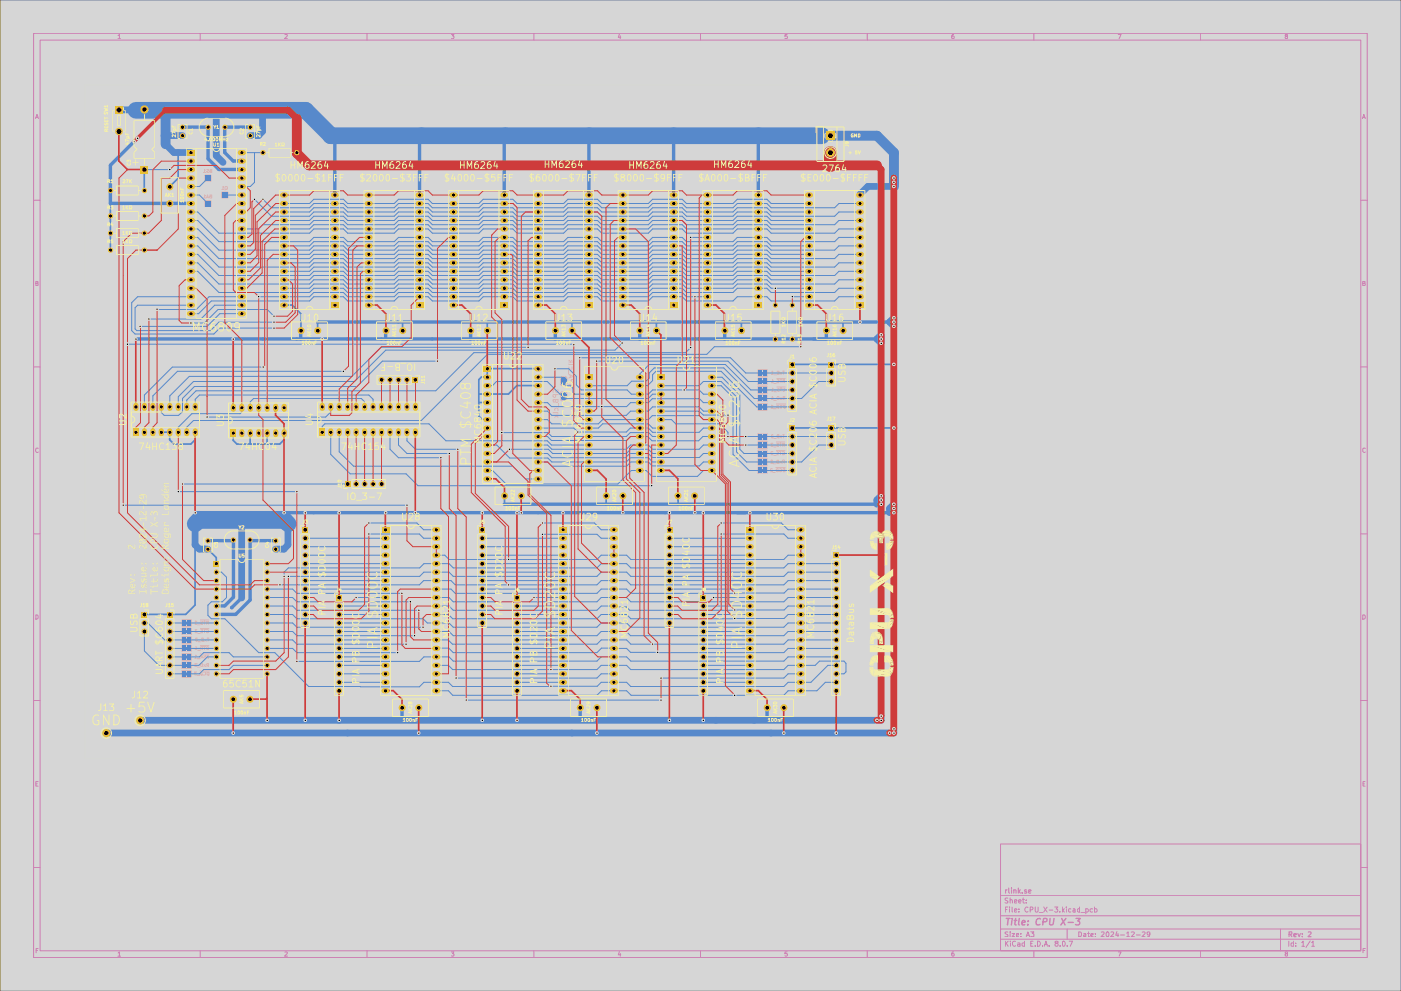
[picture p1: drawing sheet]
<svg xmlns="http://www.w3.org/2000/svg" width="420mm" height="297mm" viewBox="0 0 420 297" stroke-linecap="round" stroke-linejoin="round" font-family="sans-serif">
<path d="M0 0h420.1v297h-420.1z" fill="#d6d6d6"/>
<g fill="none" stroke="#ce7cb3" stroke-width=".3">
<path d="M10.1 10h399.9v277h-399.9zM12 12h396.1v273h-396.1zM35.4 10.7l.4-.4v1.3M35.4 11.6h.8M60 10v2M85.4 10.4l.6-.1 .2 .4-.9 .9h.9M110.1 10v2M135.4 10.3h.7l-.4 .5 .4 .2v.5h-.7M160.1 10v2M185.8 10.2l-.4 1h.8M186 10.8v.8M210.1 10v2"/>
<path d="M236.1 10.3h-.6l-.1 .6 .7-.1v.7h-.7M260.1 10v2M286 10.3l-.4 .1-.2 .9 .3 .3 .4-.1 .1-.5-.3-.2-.5 .2M310 10v2M335.4 10.3h.8l-.6 1.3M360.1 10v2M385.7 10.8l-.2-.4 .5-.1 .1 .5-.7 .3 .3 .5 .5-.3-.3-.5M10.7 35.6l.4-1.3 .4 1.3M10.8 35.2h.5M408.6 35.6l.4-1.3 .4 1.3M408.8 35.2h.6M10.1 60h1.9"/>
<path d="M408.1 60h1.9M10.8 84.9l.6-.2-.1-.4h-.5v1.3l.6-.1v-.5l-.2-.1M408.7 84.9l.6-.1 .1-.4-.7-.1v1.3h.5l.2-.4-.3-.3M10.1 110h1.9M408.1 110h1.9M11.4 134.5v-.1a.61 .61 0 0 0-.7 .6 .61 .61 0 0 0 .7 .6v-.1M409.4 134.5l-.3-.2-.4 .3v.7l.4 .3 .3-.1M10.1 160h1.9M408.1 160h1.9M10.8 184.3l.6 .3v.7l-.4 .3h-.2zM408.7 184.3h.5a.71 .71 0 0 1 .2 .8 .71 .71 0 0 1-.7 .5zM10.1 210h1.9"/>
<path d="M408.1 210h1.9M10.8 234.9h.4M11.4 234.3h-.6v1.3h.6M408.8 234.9h.4M409.4 234.3h-.6v1.3h.6M300.1 253h108v32h-108zM10.1 260h1.9M300.1 278.5h108M300.1 274.5h108M300.1 268.5h108M301.5 272.6h.5M302.3 279.4l-.5-.1-.4 .3 .2 .3 .7 .3v.5l-.9 .1"/>
<path d="M302.3 271.9h-.8v1.5M302.3 269.2h-.7a.58 .58 0 0 0 0 .7 .58 .58 0 0 0 .7 .2l-.1 .5h-.8M302.8 271.9v.1M302.8 272.4v1M302.9 279.3v.1M302.9 269.8l.6-.1 .1 1M302.9 269.2v1.5M302.9 279.8v1M303.5 279.8h.8l-.8 1h.8M303.5 271.9l.2 1.5M304.2 272.9l.8-.2-.1-.2-.4-.1-.3 .2 .1 .7h.6M304.2 270.2l.8-.1-.1-.4h-.4l-.3 .2v.6l.7 .1"/>
<path d="M305.5 270.2l.7-.1v-.4h-.5l-.2 .2v.6l.7 .1M305.6 273.2v.2M305.6 272.5v.1M306.2 279.8v.2M306.7 269.7h.6M306.8 269.2v1.3l.5 .2M307.8 270.5v.2M307.8 269.7v.2M308.3 272a.66 .66 0 0 0-1 .6 .66 .66 0 0 0 1 .6M308.9 272.7l.8-.2 .1-.3-.3-.3h-.6v1.5M309.1 279.3h.9l-.5 .5 .5 .2v.7h-.9M310.5 271.9v1.3l.2 .2 .6-.3v-1.2"/>
<path d="M311.7 273.6h1.1M313 271.9l1 1.5M314 271.9l-1 1.5M314.6 272.8h1.1M316.3 271.9h.9l-.5 .6 .5 .2v.4l-.3 .3-.6-.2M317.8 273.2v.2M318.6 271.9v1.5M318.7 272.8l.5 .6M319.2 272.4l-.6 .6M319.8 271.9v.1M319.8 272.4v1M320 278.5v3"/>
<path d="M321.1 272.5l-.4-.1-.2 .3v.6h.6M321.8 272.5h.5l.1 .9M322.4 272.7l-.5 .1-.2 .2 .2 .4 .5-.1M323.5 279.3a.81 .81 0 0 1 .9 .5 .81 .81 0 0 1-.3 1h-.6zM323.8 272.5l-.5-.1-.2 .3 .2 .7 .5-.1M323.8 271.9v1.5M324.2 273.6h1.1M325 279.8l.6 .2v.8h-.6v-.4l.6-.2M325.6 272.5l.5-.1 .3 .3-.2 .6h-.6M325.6 272.4v1.5M326.1 279.8h.6M326.4 279.3v1.3l.3 .2"/>
<path d="M327.7 272.5l-.5-.1-.3 .3 .2 .6h.6M328.3 272.5l.5-.1 .2 .3-.2 .7-.5-.1M328.3 271.9v1.5M328.5 279.8v.2M330.3 279.4l.6-.1 .2 .4-.9 1.1h.9M331.9 279.4l.2-.1a.9 .9 0 0 1 .3 1.5h-.4l-.2-.3zM333.2 279.4l.6-.1 .2 .4-.9 1.1h.9M334.9 279.2l-.3 1.1h.9M335.3 279.8v1M337.9 279.7l.4-.4v1.5M339.3 279.4l.6-.1 .3 .3-.9 1.2h.9M342.6 279.4l.6-.1 .2 .4-.9 1.1h.9"/>
<path d="M344.8 279.9v.3h-.5l-.3-.3 .1-.5 .5-.1 .2 .3-.1 1.1-.5 .1M384 278.5v6.5M408.1 260h1.9M10.8 284.9h.5M11.4 284.3h-.6v1.3M35.4 285.7l.4-.4v1.3M35.4 286.6h.8M60 285v2M85.4 285.4l.6-.1 .2 .4-.9 .9h.9M110.1 285v2M135.4 285.3h.7l-.4 .5h.4v.7h-.7M160.1 285v2"/>
<path d="M185.8 285.2l-.4 1h.8M186 285.7v.9M210.1 285v2M236.1 285.3h-.6l-.1 .6 .7-.1v.7h-.7M260.1 285v2M286 285.3l-.4 .1-.2 .9 .3 .3 .4-.1-.1-.7-.6 .2M300.1 281.5h108M301.5 282.1v1.5M301.8 282.7l.5 .9M302.3 282.1l-.8 .9M303 282.1v.1M303 282.6v1"/>
<path d="M304.5 282.2a.69 .69 0 0 0-.9 .6 .69 .69 0 0 0 .9 .7M304.8 280.3l.7-.1v-.4l-.7 .2 .1 .8h.6M305.2 282.7l.7 .1v.8M305.9 283l-.8 .2 .3 .4 .5-.1M306.2 280.7v.1M307.3 282.7l-.5-.1-.3 .3 .2 .6h.6M307.3 282.1v1.5M307.8 280.8l.5-1.5 .5 1.5M307.9 280.3h.7M309.1 282.8h.4M309.8 282.1h-.7v1.5h.7M310 285v2"/>
<path d="M310.5 283.5v.1M311.1 282.1a.77 .77 0 0 1 .9 .8 .77 .77 0 0 1-.9 .7zM312.7 283.5v.1M313.2 283.6l.5-1.5 .4 1.5M313.3 283.1h.7M314.6 283.5v.1M316.7 282.7l-.3-.3a.48 .48 0 0 1 .5-.3 .48 .48 0 0 1 .4 .3l-.1 .3h-.5a.48 .48 0 0 0-.2 .7 .48 .48 0 0 0 .8 0 .48 .48 0 0 0-.3-.7M317.9 283.5v.1M318.7 282.2l.2-.1a.82 .82 0 0 1 .6 .8 .82 .82 0 0 1-.6 .7l-.3-.6zM320 283.5v.1M320.6 282.1h1l-.6 1.5M327.2 280.3l.6-.1v-.4l-.6 .2v.8h.6"/>
<path d="M328.5 280.7v.1M335.4 285.3h.8l-.6 1.3M336 280.2h1.2M337.9 280.8h.9M340.8 280.2h1.2M360.1 285v2M385.7 285.8l-.2-.4 .5-.1 .1 .4-.7 .4 .3 .5 .5-.3-.3-.5M386.5 282.1v1.5M387.9 282.7h-.7v.8h.7M387.9 282.1v1.5M388.6 283.5v.1M388.6 282.7v.1"/>
<path d="M390.4 282.5l.4-.4v1.5M390.4 283.6h.8M392.9 282l-1.2 2M393.4 282.5l.4-.4v1.5M393.4 283.6h.8M408.8 284.9h.5M409.4 284.3h-.6v1.3"/>
</g>
<g fill="none" stroke="#ce7cb3" stroke-width=".34">
<path d="M301.6 266.7v1M302 266.7l-.4 .3M302.5 266.2v1.3l.3 .2M303.4 266.2v.2M303.4 266.7v1M304 266.9l.3-.2 .4 .2v.8M304 266.7v1M305.4 266.2v1.5M305.6 267.1l.4 .6M306 266.7l-.6 .6M306.6 267.5v.2M307.8 266.8l-.5 .1 .1 .3 .5 .2-.1 .2h-.5"/>
<path d="M308.4 267.2l.8-.2-.1-.2-.7 .1 .1 .7h.6M389.2 279.8l.4 1 .4-1M390.6 279.8v.2M392.3 279.4l.7-.1 .2 .4-.9 1.1h.9M386.6 280.1l.7-.1 .1-.6-.8-.1v1.5M386.9 280.1l.5 .7M388 280.2h.8l-.1-.4-.7 .2 .1 .8h.6M390.6 280.7v.1"/>
</g>
<g fill="none" stroke="#ce7cb3" stroke-width=".42">
<path d="M301.8 275.3h1.1M302.4 275.3l-.3 1.9M303.5 275.9l-.2 1.3M303.6 275.3v.2M304.2 275.9h.7M304.6 275.3l-.3 1.7 .5 .2M305.7 275.3l-.3 1.7 .3 .2M306.5 276.6l1-.2-.3-.5-.6 .2-.1 .9 .2 .2h.6M308.2 277.1v.1M308.4 276.1l-.1 .1M312 275.5v-.1a1.05 1.05 0 0 0-1.3 .5 1.05 1.05 0 0 0 .2 1.3l1-.1M312.8 276.3l1.1-.2 .1-.6-1-.2-.3 1.9"/>
<path d="M314.9 275.3l-.2 1.6 .4 .3 .7-.1 .3-1.8M318.4 275.3l1 1.9M319.7 275.3l-1.6 1.9M320.3 276.5h1.6M322.7 275.3h1.3l-.8 .8 .5 .1 .1 .7-.4 .3-.9-.1"/>
</g>
<path d="M.1 0h420v297.1h-420z" fill="none" stroke="#8f8f8f" stroke-width=".3"/>
<g fill="none" stroke="#ebbab0" stroke-width=".3">
<path d="M61 59.4h.6M61 51.7h.6M61.4 52.5h1.9v1.8h-1.9zM61.6 58.7l-.2-.3v1M61.6 51.1l-.3-.3v.9M62 59.4l.2-1 .4 1M62 50.8h.5v.4l-.4 .1-.1 .3 .6 .1M62.1 59.1h.4M63.2 58.8l-.3 .1 .1 .5h.5v-1h-.5v.4h.5M63.2 51.2l-.3 .2 .1 .3h.5v-.9h-.4v.4h.4M66.5 57.5h1.9v1.9h-1.9zM66.5 56.8h.6"/>
<path d="M67.1 56.1l-.2-.2v.9M67.6 56h.6l-.1 .8-.5-.1zM68 56.6l-.5 .4M61.4 60.1h1.9v1.8h-1.9zM166.6 118.3v.7h-.6l-.1-.7h1.5M166.6 119.8l-.1 .7-.6-.1v-.6h1.5v.5l-.5 .3-.3-.4M167.3 116.8v.7h-.6l-.1-.5-.4-.2-.3 .2v.6M169.3 117.3l.5 .3 .3 .5-.1 1.7-.7 .4M169.3 112.8l.7 .5 .1 1.6-.3 .5-.5 .3M169.3 117.4l-.9 .1-.4 .6 .1 1.7 .3 .3 .9 .1M169.3 112.8l-.9 .1-.4 .6 .1 1.7 .3 .4h.9M170.4 111v1.1"/>
<path d="M170.6 114.6h1.4v-.8l-.5-.1-.2 .3v.6M170.6 112.3l1.4 .5-1.4 .5M170.6 110l.1 .7h.7l.1-.7M170.6 109.1v.2h1.4M170.6 108.5h1.4M170.6 107.9l.5 .5M171 112.4v.7M171.5 107.9l-.5 .6M172 115.2v.7l-.2 .2-.4-.2-.3-.7h-.4l-.1 .9M227.3 110.8h2.8v2h-2.8zM227.3 113.3h2.8v2.1h-2.8zM227.3 115.9h2.8v2h-2.8z"/>
<path d="M227.3 118.4h2.8v2h-2.8zM231.3 119.8h.6M231.3 112.2h.5M231.3 114.7h.6M231.4 117.3h.5M231.8 111.5l-.2-.2v.9M231.9 116.6l-.3-.3v1M231.9 119.1l-.3-.2v.9M231.9 114l-.3-.2v.9M232.1 120h.7M232.1 112.4h.7M232.1 114.9h.7"/>
<path d="M232.2 117.4h.7M232.9 113.5h2.6M233 113.8l.6 .1-.1 .3-.5 .3 .2 .2h.4M233 116h2.5M233.1 116.3l.6 .2-.6 .4v.3l.6 .1M233.1 119l.5-.1v.9l-.5-.1zM233.1 111.3h.5v.9l-.5-.1zM233.9 116.3h.6M233.9 119.2l.6 .6M233.9 111.6l.5 .6M233.9 113.8h.5M234.2 113.8v.9"/>
<path d="M234.2 116.3v1M234.4 111.6l-.5 .6M234.5 119.2l-.6 .6M234.7 111.3h.6M234.8 116.4l.6 .1v.6l-.6 .1M235 111.3v.9M235.1 114.3l-.3 .4M235.2 119.4l-.3 .4M235.3 114.3l-.5-.1 .1-.4h.4v.9M235.4 119.4l-.5-.1v-.3l.5-.1v.9M165.9 123.7l1.5 .2M165.9 124.5h1.5"/>
<path d="M166.5 123l-.1-.4 .2-.3 .6 .1 .1 .6M166.8 124.6l.6 .5M167 124.5l-.6 .6M167.6 120.9v1.2M227.3 137.5h2.8v2h-2.8zM227.3 120.9h2.8v2.1h-2.8zM227.3 129.8h2.8v2.1h-2.8zM227.3 132.4h2.8v2h-2.8zM227.3 134.9h2.8v2h-2.8zM227.3 140h2.8v2h-2.8zM231.2 122.3h.6M231.7 138l-.5-.1-.1 .3 .7 .7h-.7"/>
<path d="M231.8 121.7l-.3-.3v.9M231.8 130.4l-.4-.1-.1 .4 .6 .5h-.6M231.8 132.9h-.6v.4l.6 .5h-.6M231.8 135.5h-.6v.3l.6 .5h-.6M231.9 139h.8M232 122.5h.7M232 133.9h.7M232 136.5h.7M232.1 131.4h.7M232.8 121.1h2.8M232.8 132.5h2.6M232.8 135h2.6"/>
<path d="M232.9 138.1l.5-.2v1l-.5-.2zM232.9 132.8l.6 .2-.1 .3h-.4v.5h.5M232.9 135.4l.6 .2-.1 .2-.4 .1v.4h.5M233 121.5l.5-.1v.9h-.5zM233.1 130.4l.5-.1v.9l-.5-.1zM233.8 132.8h.6M233.8 135.4h.6M233.8 138.3l.6 .6M233.9 121.5l.6 .1v.6l-.6 .1M233.9 130.6l.5 .6M234.1 132.8v1M234.1 135.4v.9"/>
<path d="M234.4 138.3l-.6 .6M234.4 130.6l-.5 .6M234.6 135.5h.6l.1 .3-.1 .4h-.6M234.7 130.3h.6M234.9 121.6l.6-.2v.9l-.6-.1zM234.9 133.3l-.3 .5M235 138.4l-.3 .5M235 130.3v.9M235.2 133.3h-.5v-.5h.5v1M235.3 138.4l-.6-.1v-.3l.6-.1v1M231.6 140.5h-.5v.1l.5 .8h-.5M231.8 141.6h.8"/>
<path d="M232.7 140.1h2.8M232.8 140.6l.5-.1v.9l-.5-.2zM233.8 140.5h.4l.2 .4-.2 .5-.4-.1M234.9 140.5h.5v.9l-.5-.1zM54.6 190.8h2.8v2h-2.8zM54.6 188.3h2.8v2h-2.8zM54.6 185.7h2.8v2h-2.8zM54.6 193.3h2.8v2.1h-2.8zM54.6 195.9h2.8v2h-2.8zM54.6 198.4h2.8v2h-2.8zM58.3 197.3h.6M58.5 194.7h.5"/>
<path d="M58.9 196.6l-.2-.3v1M59 194.1l-.2-.3v.9M59.1 188.7h-.6l.3 .4h-.3v.5h.6M59.1 186.2h-.6l.3 .3-.3 .1v.4h.6M59.1 198.9h-.7l.4 .3-.4 .2 .1 .4 .6-.1M59.1 197.4h.8M59.2 200h.7M59.3 191.3h-.6l.3 .3-.3 .2 .1 .4 .5-.1M59.3 189.8h.7M59.3 187.3h.7M59.3 194.9h.7M59.4 192.4h.8"/>
<path d="M60 196h2.7M60.1 188.4h2.6M60.1 185.8h2.6M60.1 193.5h2.6M60.2 188.7h.5v.4l-.4 .1-.1 .3 .6 .2M60.2 186.2h.5v.4l-.4 .1-.1 .2 .6 .2M60.2 199.1l.5-.2v.9l-.5-.2zM60.5 191.3h.5v.9l-.5-.1zM60.5 196.8l-.4 .5M60.5 194.3l-.3 .4M60.6 196.8h-.5l.1-.5h.4v1M60.8 194.3l-.6-.1v-.3l.6-.1v.9"/>
<path d="M61 196.3l.6 .1v.3l-.6 .3 .2 .3h.4M61 188.7h.6M61 186.2h.6M61 193.8h.6M61.1 199.2l.5 .6M61.4 191.6l.5 .6M61.4 186.2v.9M61.4 188.7v1M61.4 193.8v.9M61.6 199.2l-.5 .6M61.9 188.8h.6l.1 .3-.1 .5h-.6M61.9 191.6l-.5 .6"/>
<path d="M62 194l.5-.2v.9l-.5-.1zM62.1 196.5l.5-.2v1l-.5-.2zM62.1 191.3h.6M62.2 186.7l-.3 .4M62.3 199.4l-.3 .4M62.4 191.3v.9M62.5 186.7l-.6-.2 .1-.3h.5v.9M62.6 199.4l-.6-.1v-.3l.6-.1v.9M54.6 201h2.8v2h-2.8zM58.9 201.4h-.6l.4 .4-.4 .1 .1 .5 .5-.1M59.1 202.5h.8M59.9 201.1h2.8"/>
<path d="M60.1 201.6l.5-.2v1l-.5-.2zM61 201.5l.5-.1 .2 .4-.2 .6-.5-.1M62.1 201.5l.6-.1v1l-.6-.1z"/>
</g>
<path d="M53.4 53.4l-2.5 2.6M48.3 129.5h2.6M50.9 131.8l1.3 1.3h5l1.3-1.3" fill="none" stroke="#5789cb" stroke-width=".51"/>
<g fill="none" stroke="#5789cb" stroke-width=".3">
<path d="M76.3 45.8h2.6M41.3 88.9h16M44.7 95.6h15.5M47.1 92.7l11.8 .1M57.3 94h2.3M57.3 91.5h-16l-.8 .7v6.4l.5 .5M65.4 92.8l-4.1 4h-4M65.7 96.6l-2.6 2.5M65.9 94l-3.8 3.8M51.7 110l-8.4 8.4v3.6M53.2 111.3l-7.4 7.4v3.3M56.8 112.8l-5.9 5.9v3.3"/>
<path d="M58 114.3l-4.5 4.6v3.1M58.3 115.9l-3.6 3.5v4l-1.1 1.1h-4.4l-.8-.8v-1.7M58.8 117.1l-2.8 2.8v2.1M59.8 118.4l-1.3 1.3v2.3M57.5 124l-4 4.1v1.5M58 126l-2 2.1v1.5"/>
</g>
<path d="M64.9 33v13.7l2 2M78.7 39.4l-1.1 1.2M49.6 43.2l2.6 2.5M49.6 40.6h5.1" fill="none" stroke="#5789cb" stroke-width="2"/>
<path d="M49.7 33.1h42" fill="none" stroke="#5789cb" stroke-width="5"/>
<path d="M54.7 38.1h7.7v9.5M75 38.1h-7.6v7.6l2.5 2.6" fill="none" stroke="#5789cb" stroke-width="1"/>
<path d="M49.7 33.1v10.1" fill="none" stroke="#5789cb" stroke-width="3"/>
<circle cx="49.6" cy="40.6" r=".25" fill="#5789cb"/>
<g fill="none" stroke="#5789cb" stroke-width=".3">
<path d="M40.6 33l.2 .1M43.3 50.8h7.6M57.3 58.5h2.5l2.6 2.5M62.4 53.4l-2.6 2.5h-2.5M72.5 45.8h3.8v8.9l-1.2 1.2h-2.6M76.3 59.7l5.1 5.1h11.4l1.3-1.3h6.4M78.9 59.7h.1M78.9 59.7l2.5 2.6h11.4l1.3-1.3h6.4M94.1 59.7l-1.3 1.3h-7.6M57.3 63.5h2l6.4 6.4h27.1l1.3-1.3M57.3 68.6h2l6.4 6.4h27.1l1.3-1.3h8.9M57.3 66.1h2l6.4 6.3h27.1"/>
<path d="M57.3 71.2h2l6.4 6.3h27.1M57.3 73.7h2l6.4 6.4h27.1M57.3 76.2h2l6.4 6.4h27.1l1.3-1.3h8.9M57.3 78.8h2l6.4 6.3M94.1 62.3l-1.3 1.2h-7.6M94.1 67.4l-1.3 1.2h-7.6M100.5 66.1h-6.4l-1.3 1.3h-13.9l-1.3 1.2h-5.1M219.8 61l1.3-1.3h8.9l1.3 1.3h11.4M219.8 63.5l1.3-1.2h8.9l1.3 1.2h11.4M219.8 68.6l1.3-1.2h8.9l1.3 1.2h11.4M219.8 66.1l1.3-1.3h8.9l1.3 1.3h11.4M227.5 61h2.5l1.3 1.3h19l1.3-1.3h6.3"/>
<path d="M227.5 71.2h2.5M227.5 73.7h2.5l1.3 1.3h19l1.3-1.3h6.3M227.5 76.2h2.5l1.3 1.3h19l1.3-1.3h6.3M230 77.5l1.3 1.3h11.4M231.3 73.7h11.4M231.3 76.2h11.4M257.9 61h.1M257.9 63.5h-6.3l-1.3 1.3h-19l-1.3-1.3h-8.9l-1.3 1.3M257.9 68.6h-6.3l-1.3 1.3h-19l-1.3-1.3h-8.9l-1.3 1.3M257.9 66.1h-6.3l-1.3 1.3h-19l-1.3-1.3h-8.9l-1.3 1.3M257.9 71.2h-6.3l-1.3 1.2h-19M257.9 78.8h-6.3l-1.3 1.3h-19"/>
<path d="M41 99.1h22.1M41.3 88.9l-1.8 1.8v8.4l1 1h23.6l1.8-1.8M42 97.8h20.1M57.3 81.3h2l6.4 6.4h27.1M65.9 94h6.6M72.5 91.5h-8.1l-4.2 4.1M72.5 88.9h-9.8l-3.8 3.9M92.8 90.2h-29.4l-3.8 3.8M94.1 86.4h6.4M227.5 86.4h2.5l1.3 1.3h19l1.3-1.3h6.3M227.5 88.9h2.5M230 82.6l1.3 1.3h11.4"/>
<path d="M231.3 81.3h11.4M232.5 86.4h10.2M237.6 88.9h5.1M257.9 81.3h-6.3l-1.3 1.3h-19M257.9 88.9h-6.3l-1.3 1.3h-19M257.9 83.9h-6.3l-1.3 1.2h-19M38.2 103.2h133.7M51.7 110h27.3M53.2 111.3h49.8M59.8 118.4h50.8l1.3 1.3v2.3M115.7 104.9l-9.4 9.4h-48.3M131.2 108.2h-16.5l-7.6 7.7h-48.8"/>
<path d="M142.1 105.7l-11.4 11.4h-71.9M146.2 106.2l-19.8 19.8h-68.4M158.4 104.1h-44.1l-8.8 8.7h-48.7M229.3 114.3h8.3M229.3 111.8h20M229.3 116.9h8.3M240.2 103.9h-26l-2.2 2.3M249.3 114.3h-3.8l-5.1 5.1h-11.2M72.5 122v1.5l-.5 .5h-14.5M75.1 122v-1.6l1-1h32.2l1 1v1.6M96.6 129.6v-1.8l.8-.8h31.3l5 5.1h30.4M99.2 122v1.5l-1.5 1.5h-35.6"/>
<path d="M99.2 129.6v6.6l5.8 5.8M101.7 129.6v5.8l4.3 4.3M122 129.6v2.5M187.8 130.9l1.2-1.2h5.5l1.2 1.2h2.5M229.3 133.4h8.3M229.3 130.9h20M229.3 135.9h8.3M229.3 122h8.3M249.3 133.4h-3.8l-5.1 5.1h-11.1M53.5 147.4h35.5M110.6 156.8h14.4M189.4 141h4.4l1.7 1.8h13.7l1.7-1.8h2.6"/>
<path d="M229.3 141h8.3M67.9 173v6.1l-1.2 1.3M80.1 179.1h7.7M83.9 175.3h41.9M86.5 172.8h39.4M91.6 169h24.1M91.6 171.5h24.1M91.6 174h24.1M91.6 176.6h24.1M91.6 163.9h24.1M91.6 166.4h24.1M91.6 161.3h24.1"/>
<path d="M110.6 160.1h15.2M125.9 170.2h-39.4l-1.3 1.3v1.3M70 196.9h10.1M70 199.4h10.1M77.6 195.6h4.8l10.2 10.2h15.5M80.1 181.7h7.7l1.2 1.2M80.1 184.2h7.7M89 190.5h35.3M89 193.1h32.8M89 198.2h36.8M89 180.4h34.1"/>
</g>
<g fill="none" stroke="#5789cb" stroke-width=".51">
<path d="M43.3 32.8l.1 .2M43.3 50.8v6.3M53.4 45.7v7.7M99.1 40.6l1.3 1.3M246.5 40.6h2.5M33.1 61v13.9M85.1 91.4h2.5l2.7 2.7v5M95.2 96.6v2.5M252.8 96.5v2.6M237.6 109.2h30.5M247.8 101.5v.1M50.9 129.5v2.3"/>
<path d="M58.5 129.5v2.3M69.9 129.5v2.5l1.1 1.1h12.9l1.3-1.3v-2.3M75 129.5v3.6M80.1 129.5v3.6M237.6 128.3h30.5M58.5 181.4l-2.8 2.7h-4.8"/>
</g>
<path d="M35.6 32.9h5M78.7 33v6.4M52.2 45.7h5M268.1 55.9h-7.8l-2.4 2.4M268.1 95.2v2.6l-1.3-1.3zM264.2 100.3v2.6l-1.2-1.3zM58.5 157v6.3M72 156l.5 .5M86.4 157v6.3l-1.2 1.3h-2.6M263 151.1v-1.2l1.2-1.3v2.5M266.8 152.4l1.3-1.3v2.6" fill="none" stroke="#5789cb" stroke-width="2"/>
<path d="M40.8 33.1h8.9M91.7 33.1l7.5 7.5M227.5 40.7h19M58.5 157l1.1-1h25.8l1 1" fill="none" stroke="#5789cb" stroke-width="5"/>
<g fill="none" stroke="#5789cb" stroke-width="1">
<path d="M41.2 41.4l-8.1 8.1v11.5h24.1M62.4 47.6l3.2 3.2M69.9 48.3h2.6M100.4 41.9v16.5M227.4 40.6v17.8M90.2 99.1v2.5M217.3 99.1v2.4M222.3 96.5h45.8M247.8 99.1v2.4M40.7 101.6h55.9M232.5 101.6h31.7M58.5 153.7h66"/>
<path d="M263 151.1h1.2M266.8 153.7h1.3M62.3 162.1h7.7v16.9M72.5 179.2l-3 2.9M82.6 162.1h-7.6v17.7l-4.3 4.3M64.9 181.6h2.5"/>
</g>
<path d="M249 40.7h14l5.1 5.1v10.1" fill="none" stroke="#5789cb" stroke-width="3"/>
<circle cx="69.5" cy="182.1" r=".38" fill="none" stroke="#5789cb" stroke-width=".34"/>
<circle cx="61.3" cy="164.6" r="1.02" fill="#5789cb"/>
<path d="M58.5 163.3v18.1M62.3 164.6l2.6 2.5v1.8M43.3 184.1h7.6" fill="none" stroke="#5789cb" stroke-width=".51"/>
<path d="M72.5 156.5v22.7M58.5 163.3l1.3 1.3h2.5" fill="none" stroke="#5789cb" stroke-width="2"/>
<path d="M64.9 171.5h1.5l1.5 1.5M43.3 189.3v5.8M44.3 186.7l5.1 5.1M50.9 194.4h4.4M50.9 191.8h4.4M50.9 189.3h4.4M55.8 194.1h.5v.6h-.5zM56.6 194.4h8.3M61.1 195.6h7.6M66.7 180.4h-3.3l-1 1v3l1 1.1h4l10.2 10.1" fill="none" stroke="#5789cb" stroke-width=".3"/>
<path d="M70 179l-2.6 2.6M64.9 184.1h5.8" fill="none" stroke="#5789cb" stroke-width="1"/>
<path d="M55.8 194.1h.5v.6h-.5z" fill="#5789cb"/>
<path d="M50.9 186.7h4.4M55.8 191.6h.5v.6h-.5zM56.6 186.7h8.3M56.6 191.8h8.3M56.6 189.3h8.3" fill="none" stroke="#5789cb" stroke-width=".3"/>
<path d="M55.8 191.6h.5v.6h-.5z" fill="#5789cb"/>
<path d="M55.8 189h.5v.6h-.5z" fill="none" stroke="#5789cb" stroke-width=".3"/>
<path d="M55.8 189h.5v.6h-.5z" fill="#5789cb"/>
<path d="M55.8 186.5h.5v.6h-.5z" fill="none" stroke="#5789cb" stroke-width=".3"/>
<path d="M55.8 186.5h.5v.6h-.5z" fill="#5789cb"/>
<path d="M124.3 153.7h8.9M133.4 153.7h53.4M151.2 151.1h30.5M120.6 212.1v3.7" fill="none" stroke="#5789cb" stroke-width="1"/>
<g fill="none" stroke="#5789cb" stroke-width=".3">
<path d="M106 139.7h47.8M117 129.6v5.1l2.5 2.5h12.7M119.5 129.6v3.8l2.5 2.5h12.7M122 132.1l2.6 2.6h12.7M37 151.4h85M54.7 145.1h49.6M105 142h16.8l3.5 3.6h70.2M125 156.8l2 2h3.9M146.2 141h1.5M80.1 176.6h7.7l1.2 1.2h31.5M87.8 179.1l1.2 1.3M106.8 179.1h8.8"/>
<path d="M125.8 160.1l1.2 1.2h3.9M125.9 170.2l1.2-1.2h7.6l1.2 1.2h43.1M125.9 172.8l1.2-1.3h7.6l1.2 1.3h43.1M130.9 166.4h2.5l1.3 1.3h44.3M130.9 176.6h4.4l1.2 1.2h9.7M130.9 179.1h3.8l1.2 1.3h43.1M187.9 174h-7.6l-1.3 1.3h-42.5l-1.2-1.3h-8.3l-1.2 1.3M43.3 186.7h1M43.3 195.1l4.3 4.3h7.7M49.4 191.8h1.5M50.9 196.9h4.4M55.8 196.6h.5v.6h-.5z"/>
<path d="M80.1 186.7h7.7l1.2 1.3h37.9M80.1 189.3h7.7l1.2 1.2M80.1 194.4h7.7l1.2 1.2h30.3M80.1 191.8h7.7l1.2 1.3M87.8 184.2l1.2 1.3h37.9l1.2 1.2h6.6l1.2 1.3h43.1M89 182.9h36.6M101.7 189.3h14M101.7 186.7h14M101.7 184.2h14M101.7 191.8h14M101.7 194.4h14M101.7 196.9h14"/>
<path d="M101.7 199.4h14M101.7 181.7h13.9M130.6 191.8h3.8l1.3 1.3h43.3M130.8 194.3h3.8l1.3 1.3h43.1M130.9 181.7h3.8l1.2 1.2h43.1M130.9 184.2h3.6l1.3 1.3h43.2M130.9 189.3h3.8l1.2 1.2h43.1M130.9 199.4h3.6l1.3 1.3h29.4M155.1 189.3h13.8M155.1 186.7h13.8M155.1 184.2h13.8M155.1 191.8h13.8"/>
<path d="M155.1 194.4h13.8M155.1 196.9h13.8M155.1 199.4h13.8M179 198.2h-43.1l-1.2-1.3h-7.6l-1.3 1.3M50.9 202h4.4M101.7 204.5h14M101.7 202h14M108.1 205.8l17.7 .1 1.3-1.4h7.4l1.3 1.3h29.3M130.9 207.1h3.6l1.3 1.3h43.2M137.3 203.2h41.7M139.8 209.8h58.4M155.1 204.5h13.8"/>
<path d="M155.1 202h13.8"/>
</g>
<path d="M151.3 148.6l-.1 2.5" fill="none" stroke="#5789cb" stroke-width=".51"/>
<path d="M31.8 219.7h139.7M42 215.9h172.7" fill="none" stroke="#5789cb" stroke-width="2"/>
<path d="M55.8 196.6h.5v.6h-.5z" fill="#5789cb"/>
<path d="M55.8 199.2h.5v.6h-.5zM61.1 195.6l-1.3 1.3h-3.2M64.9 196.9h-2.7l-2.6 2.5h-3M68.7 195.6l1.3 1.3M70 199.4l-1.3 1.3h-7.6l-1.3 1.3h-3.2" fill="none" stroke="#5789cb" stroke-width=".3"/>
<path d="M55.8 199.2h.5v.6h-.5z" fill="#5789cb"/>
<path d="M55.8 201.7h.5v.6h-.5z" fill="none" stroke="#5789cb" stroke-width=".3"/>
<path d="M55.8 201.7h.5v.6h-.5z" fill="#5789cb"/>
<path d="M146.1 96.5h25.4M166.5 99.1v2.4M141.1 101.6h40.6M203.3 151.1h59.7M221.1 153.7h45.7M174 212.1v3.7M230 212.1v3.7" fill="none" stroke="#5789cb" stroke-width="1"/>
<g fill="none" stroke="#5789cb" stroke-width=".3">
<path d="M179.2 59.7h-8.9l-1.3 1.3h-13.9l-1.3-1.3h-8.9l-1.3 1.3M143.6 68.6l1.3-1.2h8.9l1.3 1.2h13.9l1.3-1.2h8.9l1.3 1.2M143.6 69.9l1.3-1.3h8.9l1.3 1.3h13.9l1.3-1.3h8.9l1.3 1.3M143.6 63.5l1.3-1.2h8.9l1.3 1.2h13.9l1.3-1.2h8.9l1.3 1.2M143.6 62.3l1.3-1.3h8.9l1.3 1.3h13.9l1.3-1.3h8.9l1.3 1.3M143.6 72.4l1.3-1.2h8.9l1.3 1.2h13.9l1.3-1.2h8.9l1.3 1.2M143.6 75l1.3-1.3h8.9l1.3 1.3h13.9l1.3-1.3h8.9l1.3 1.3M143.6 77.5l1.3-1.3h8.9l1.3 1.3h13.9l1.3-1.3h8.9l1.3 1.3M143.6 78.8l1.3-1.3h8.9l1.3 1.3h13.9l1.3-1.3h8.9l1.3 1.3h6.3M144.9 66.1l-1.3 1.3M144.9 63.5l-1.3 1.3M151.3 66.1h2.5l1.3 1.3h13.9l1.3-1.3"/>
<path d="M151.3 63.5h2.5M155.1 64.8h13.9l1.3-1.3h8.9l1.3 1.3M179.2 64.8h-8.9l-1.3 1.3h-13.9l-1.3-1.3h-8.9l-1.3 1.3M179.2 75h-8.9l-1.3 1.2h-13.9l-1.3-1.2h-8.9l-1.3 1.2M179.2 72.4h-8.9l-1.3 1.3h-13.9l-1.3-1.3h-8.9l-1.3 1.3M143.6 80.1l1.3-1.3h8.9l1.3 1.3h13.9l1.3-1.3h8.9l1.3 1.3M143.6 82.6l1.3-1.3h8.9l1.3 1.3h13.9l1.3-1.3h8.9l1.3 1.3M143.6 83.9l1.3-1.3h8.9l1.3 1.3h13.9l1.3-1.3h8.9l1.3 1.3h6.3M143.6 85.1l1.3-1.2h8.9l1.3 1.2h13.9l1.3-1.2h8.9l1.3 1.2M143.6 87.7l1.3-1.3h8.9l1.3 1.3h13.9l1.3-1.3h8.9l1.3 1.3M143.6 90.2l1.3-1.3h8.9l1.3 1.3h13.9l1.3-1.3h8.9l1.3 1.3M179.2 80.1h-8.9l-1.3 1.2h-13.9l-1.3-1.2h-8.9l-1.3 1.2"/>
<path d="M179.2 85.1h-8.9l-1.3 1.3h-13.9l-1.3-1.3h-8.9l-1.3 1.3M179.2 87.7h-8.9l-1.3 1.2h-13.9l-1.3-1.2h-8.9l-1.3 1.2M164.1 114.3h-15.2l-1.2 1.3h-1.5M166.4 110.5h4.2l2.2 2.3v2.6l1.6 1.5h13.7M168.7 114h.6v.5h-.6zM169 114.9l.7 .7h1.4l.7 .8v1.2l.5 .6h4.4M171.9 103.2l.2 .1M176.7 115.6h11.4M186.6 102.8l-2.2 2.1M205.2 116.9h4.5l1.2 1.3h2.6M209.8 119.5l1.1 1.2h2.6M146.2 133.4h2.8"/>
<path d="M150.5 129.7h13.8l1.2 1.2h22.3M161.4 135.9h2.8l1.3 1.3h22.1M161.4 123.2h2.8l1.3 1.3h22.3M161.4 125.8h2.8l1.3 1.2h14M161.4 120.7h2.8M164.1 132.1l1.3 1.3h11.3M165.4 121.9h22.5M180.7 127l-1.2 1.3h-2.8M191.9 135.9h2.5l1.2 1.2h14.2l1.1-1.2h2.6M209.7 122l1.2 1.2h2.6M209.8 124.6l1.1 1.2h2.6M213.5 133.4h-2.6l-1.2 1.3h-14"/>
<path d="M213.5 130.9h-2.7l-1.3 1.2M213.5 128.3h-2.6l-1.2 1.3M234.3 156.8l2 2h3.9M187.9 179.1l1.3 1.3h45.9l1.2-1.3h14.5M235.1 160.1l1.2 1.2h3.9M240.2 166.4h-3.9l-1.2 1.3M250.8 169h-14.5l-1.2 1.2M250.8 176.6h-14.5l-1.1 1.2h-14.9M250.8 174h-14.5l-1.2 1.3h-45.9M250.8 171.5h-14.5l-1.2 1.3M183.9 191.8h-3.6l-1.3 1.3M184 194.3h-3.6l-1.4 1.3"/>
<path d="M184.1 181.7h-3.8l-1.3 1.2M184.1 191.8h3.8l1.3 1.3h45.9l1.2-1.3h14.5M184.1 194.4h3.8l1.2 1.1 8.2 .1h37.8l1.2-1.2h14.5M210.9 184.2h14M210.9 189.3h14M210.9 186.7h14M210.9 191.8h14M210.9 199.4h14M210.9 194.4h14M210.9 196.9h14M250.8 181.7h-14.5l-1.1 1.1-14.9 .1M250.8 184.2h-14.5l-1.1 1.2-14.9 .1h-31.1l-1.3-1.3h-7.6l-1.3 1.3"/>
<path d="M250.8 189.3h-14.5l-1.2 1.2h-46l-1.3-1.2h-7.5l-1.3 1.2M250.8 186.7h-14.5l-1.2 1.3h-45.9l-1.3-1.3h-7.6l-1.3 1.3M250.8 199.4h-2.5l-5.1 5.1h-6.9l-1.2 1.3h-45.9M250.8 196.9h-14.5l-1.2 1.3h-45.9l-1.3-1.3h-7.6l-1.3 1.3M165.1 205.8l14-.1 1.2-1.2h7.6l1.3 1.3M165.2 200.7h13.8l1.3-1.3h7.6l1.3 1.3h45.9l1.2-1.3h8.2l1.2-1.2h7.4l.6 .6v2.6l-.6 .6h-2.3M184.1 202h-3.8l-1.3 1.2M189.2 205.8h.1M210.9 204.5h14M210.9 202h14M211.5 205.8h.1M240.2 202h-3.9l-1.2 1.2h-36.9"/>
<path d="M250.8 204.5h-3.3l-2.5 2.6h-8.7l-1.2 1.3h-45.8l-1.4-1.3h-7.5l-1.4 1.3"/>
</g>
<path d="M266.8 152.4v1.3M264.2 214.6v1.3h-49.5M268.1 218.4v1.3h-96.6" fill="none" stroke="#5789cb" stroke-width="2"/>
<path d="M146.1 96.5v2.6M145.9 111.1l.2 .2v1.7h-1.7l-.8 .8v10.9l1 1h1.5M146.1 110.5h15.3M161.4 115.6h-6.4l-2.5 2.5h-8.9M166.5 101.5v.1M143.6 120.6h2.5M203.3 148.6l.1 1.3M230 215.8v.1" fill="none" stroke="#5789cb" stroke-width=".51"/>
<path d="M168.7 114h.6v.5h-.6z" fill="#5789cb"/>
<path d="M168.4 119.4h.1M168.7 118.6h.6v.5h-.6zM169 119.4h.1M180.7 125.8l-1.2 1.2" fill="none" stroke="#5789cb" stroke-width=".3"/>
<path d="M168.7 118.6h.6v.5h-.6z" fill="#5789cb"/>
<g fill="none" stroke="#5789cb" stroke-width=".3">
<path d="M67.4 58.5h5.1M94.1 59.7h8.9l1.3 1.3h13.9l1.3-1.3h8.9l1.3 1.3h13.9M179.2 59.7l1.3 1.3h13.9l1.3-1.3h8.9l1.3 1.3h13.9M85.2 66.1h7.6l1.3-1.3h8.9l1.3 1.3h13.9l1.3-1.3h8.9l1.3 1.3h13.9M85.2 76.2h7.6l1.3-1.2h8.9l1.3 1.2h13.9l1.3-1.2h8.9l1.3 1.2h13.9M85.2 73.7h7.6l1.3-1.3h8.9l1.3 1.3h13.9l1.3-1.3h8.9l1.3 1.3h13.9M85.2 78.8h7.6l1.3-1.3h8.9l1.3 1.3h13.9l1.3-1.3h8.9l1.3 1.3h13.9M92.8 72.4l1.3-1.2h8.9l1.3 1.2h13.9l1.3-1.2h8.9l1.3 1.2h13.9M92.8 77.5l1.3-1.3h8.9l1.3 1.3h13.9l1.3-1.3h8.9l1.3 1.3h13.9M94.1 68.6h8.9l1.3 1.3h13.9l1.3-1.3h8.9l1.3 1.3h13.9M94.1 67.4h8.9l1.3 1.2h13.9l1.3-1.2h8.9l1.3 1.2h13.9M94.1 62.3h8.9l1.3 1.2h13.9l1.3-1.2h8.9l1.3 1.2h13.9"/>
<path d="M100.5 61h2.5l1.3 1.3h13.9l1.3-1.3h8.9l1.3 1.3h13.9M100.5 66.1h2.5l1.3 1.3h13.9l1.3-1.3h8.9l1.3 1.3h13.9M100.5 63.5h2.5l1.3 1.3h13.9l1.3-1.3h8.9l1.3 1.3h13.9M103 73.7l1.3 1.3h13.9l1.3-1.3h8.9l1.3 1.3h13.9M144.9 63.5h6.4M144.9 66.1h6.4M153.8 63.5l1.3 1.3M170.3 66.1h8.9l1.3 1.3h13.9l1.3-1.3h8.9M179.2 64.8l1.3 1.3h13.9l1.3-1.3h8.9l1.3 1.3h13.9M179.2 72.4l1.3 1.3h13.9M179.2 75l1.3 1.2h13.9M180.5 62.3h13.9l1.3-1.3h8.9l1.3 1.3"/>
<path d="M180.5 63.5h13.9l1.3-1.2h8.9l1.3 1.2M180.5 64.8h13.9l1.3-1.3h8.9l1.3 1.3M186.8 78.8h7.6M195.7 68.6l-1.3 1.3h-13.9M195.7 73.7l-1.3 1.3h-13.9M195.7 71.2l-1.3 1.2h-13.9M195.7 76.2l-1.3 1.3h-13.9M204.6 67.4h-8.9l-1.3 1.2h-13.9M212.2 63.5h7.6M221.1 61h6.4M65.4 92.8h14.7l2.1 2M65.7 85.1h27.1l1.3-1.2h8.9l1.3 1.2h13.9l1.3-1.2h8.9l1.3 1.2h13.9"/>
<path d="M65.7 96.6h16.5M65.9 98.3h16.3M77.6 88.9h15.2l1.3-1.2h8.9l1.3 1.2h13.9l1.3-1.2h8.9l1.3 1.2h13.9M85.2 86.4h7.6l1.3-1.3h8.9l1.3 1.3h13.9l1.3-1.3h8.9l1.3 1.3h13.9M85.2 83.9h7.6l1.3-1.3h8.9l1.3 1.3h13.9l1.3-1.3h8.9l1.3 1.3h13.9M85.2 81.3h7.6l1.3-1.2h8.9l1.3 1.2h13.9l1.3-1.2h8.9l1.3 1.2h13.9M92.8 80.1l1.3-1.3h8.9l1.3 1.3h13.9l1.3-1.3h8.9l1.3 1.3h13.9M92.8 90.2l1.3-1.3h8.9l1.3 1.3h13.9l1.3-1.3h8.9l1.3 1.3h13.9M94.1 86.4l-1.3 1.3M100.5 86.4h2.5l1.3 1.3h13.9l1.3-1.3h8.9l1.3 1.3h13.9M103 81.3l1.3 1.3h13.9l1.3-1.3h8.9l1.3 1.3h13.9M179.2 85.1l1.3 1.3h13.9"/>
<path d="M179.2 87.7l1.3 1.2h13.9M179.2 80.1l1.3 1.2h13.9M180.5 85.1h13.9M180.5 80.1h13.9M180.5 82.6h13.9M186.8 83.9h7.6M195.7 86.4l-1.3 1.3h-13.9M195.7 88.9l-1.3 1.3h-13.9M115.7 104.9h68.7M161.4 113.1h7.1l.5 .5M164.1 114.3l3.8 3.9h1.1"/>
<circle cx="66.9" cy="48.7" r=".55"/>
</g>
<path d="M65.6 50.8h6.9M125.8 41.1v17.3M151.2 40.9v17.5M176.6 40.6v17.8M202 40.6v17.8M115.7 99.1v2.5M141.1 99.1v2.4M146.1 96.5l-50.9 .1M171.5 96.5h50.8M96.6 101.6h44.5" fill="none" stroke="#5789cb" stroke-width="1"/>
<path d="M75 40.6h2.6" fill="none" stroke="#5789cb" stroke-width="2"/>
<path d="M99.2 40.6l128.3 .1" fill="none" stroke="#5789cb" stroke-width="5"/>
<path d="M126.3 40.6l-.5 .5M151.5 40.6l-.3 .3M120.7 96.5v2.6M171.5 96.5v2.6M196.9 96.5l-.1 2.6M141.1 101.5v.1" fill="none" stroke="#5789cb" stroke-width=".51"/>
<circle cx="191.9" cy="101.6" r=".25" fill="#5789cb"/>
<g fill="none" stroke="#5789cb" stroke-width=".3">
<path d="M194.4 73.7l1.3-1.3h8.9l1.3 1.3h13.9l1.3-1.3h8.9l1.3 1.3M194.4 76.2l1.3-1.2h8.9l1.3 1.2h13.9l1.3-1.2h8.9l1.3 1.2M195.7 68.6h8.9l1.3 1.3h13.9M195.7 71.2h8.9l1.3 1.2h13.9l1.3-1.2h6.4M195.7 73.7h8.9l1.3 1.3h13.9l1.3-1.3h6.4M195.7 76.2h8.9l1.3 1.3h13.9l1.3-1.3h6.4M204.6 66.1l1.3 1.3h13.9M204.6 67.4l1.3 1.2h13.9M205.9 63.5h6.3M205.9 64.8h13.9M207.1 71.2h3.8M221.1 61l-1.3 1.3h-13.9"/>
<path d="M230 77.5h-8.9l-1.3 1.3h-13.9l-1.3-1.3h-8.9l-1.3 1.3M230 71.2l1.3 1.2M194.4 85.1l1.3-1.2h8.9l1.3 1.2h13.9l1.3-1.2h8.9l1.3 1.2M194.4 86.4l1.3-1.3h8.9l1.3 1.3h13.9l1.3-1.3h8.9l1.3 1.3h1.2M194.4 88.9l1.3-1.2h8.9l1.3 1.2h6.3M194.4 82.6l1.3-1.3h8.9l1.3 1.3h13.9l1.3-1.3h8.9l1.3 1.3M194.4 81.3l1.3-1.2h8.9l1.3 1.2h13.9l1.3-1.2h8.9l1.3 1.2M194.4 80.1l1.3-1.3h8.9l1.3 1.3h13.9l1.3-1.3h8.9l1.3 1.3M195.7 86.4h8.9l1.3 1.3h13.9l1.3-1.3h6.4M195.7 88.9h8.9l1.3 1.3h13.9l1.3-1.3h6.4M230 82.6h-8.9l-1.3 1.3h-13.9l-1.3-1.3h-8.9l-1.3 1.3M230 88.9l1.3 1.3"/>
<path d="M146.2 106.2h65.8M173.9 107.2h45.2l4.5 4.6M178.9 108.2h39.4M188.1 116.9l1.3 1.3h5l1.3-1.3h9.5M188.1 115.6l1.3-1.3h4.4l.9-1v-1.5l1.5-1.5h20.8l9.2 9.1h1.8M191.9 115.6h2.3l1.5-1.5v-1.8l1-1h19.6l10.6 10.7h1.1M198.2 118.2h-2.5l-1.3 1.2h-25.4M198.2 115.6h11.5l1.2-1.3h5.4l4.6 4.6M207.1 104.2l-1.5 1.5h-63.5M209.8 119.5h-14.2l-1.2 1.2h-5.3l-1.2 1.2M213.5 115.6h2.8l3.5 3.6M213.5 113.1h3l5.4 5.3"/>
<path d="M217.6 109.3h-22.9l-2.8 2.8v1M224.4 114.3h3.6M225.2 116.9h2.8M149 133.4l3.9 3.9h11.4l1.2 1.2h22.3l1.3-1.3h5.3l1.3 1.3h2.5M152.8 134.7h11.7l1.2 1.2h22.1l1.3-1.2h5.3l1.3 1.2h2.5M153.8 139.7l3.8 3.9h3.8M161.4 130.9h2.8l1.2 1.1h22.5l1.2-1.1h5.2l1.2 1.2h14M161.4 133.4h2.8l1.3 1.3h22.3l1.3-1.3h5.3l1.3 1.3M161.4 138.5h2.9l1.3 1.2h22.3l1.3-1.2h5.2l1.2 1.2h14.2l1.1-1.2h2.6M161.4 128.3h10.7l1.2 1.2h14.5l1.2-1.2h5.4l1.3 1.3h14M164.2 120.7l1.2 1.2M180.7 127h13.7l1.3 1.3h2.5"/>
<path d="M191.9 135.9h-3.1l-1.2 1.3M198.2 125.8h3.2l1.2 1.2h13.2M198.2 123.2h11.5l1.2 1.2h7.4M209.7 122h-14l-1.3 1.2h-5.3l-1.3 1.3M209.8 124.6h-14.2l-1.2 1.2h-13.7M228.5 121.7h.5v.6h-.5zM147.7 141l4.1 4.1h33.5l4.1-4.1M162.7 156.8h15.6l2 2h3.8M216.3 156.8h18M144.7 166.4h24.2M144.7 169h24.2M144.7 171.5h24.2"/>
<path d="M144.7 161.3h24.2M144.7 163.9h24.2M144.7 174h24.2M144.7 176.6h24.2M146.2 177.8h.1M160.1 179.1h8.8M162.7 160.1h16.3l1.3 1.2h3.8M179 167.7l1.3-1.3h7.6l1.3 1.3h45.9M179 170.2l1.3-1.2h7.6l1.3 1.2h45.9M179 172.8l1.3-1.3h7.6l1.3 1.3h45.9M187.9 174l1.3 1.3M187.9 179.1h-7.6l-1.3 1.3"/>
<path d="M200.8 166.4h24.1M200.8 169h24.1M200.8 171.5h24.1M200.8 161.3h24.1M200.8 163.9h24.1M200.8 174h24.1M200.8 176.6h24.1M214 179.1h10.9M216.3 160.1h18.8M220.3 177.8h-31.1l-1.3-1.2h-7.6l-1.3 1.2h-32.8M146.2 180.4h.1M155.1 181.7h13.8"/>
<path d="M184.1 181.7l.3 .2h3.4l1 1h31.5M210.9 181.7h14"/>
</g>
<path d="M222.3 96.5v2.6M217.3 101.5v.1M181.8 148.6l-.1 2.5M203.4 148.6l-.1 2.5" fill="none" stroke="#5789cb" stroke-width=".51"/>
<path d="M191.9 99.1v2.5M181.7 101.6h50.8M181.7 151.1h21.6M186.8 153.7h36.8" fill="none" stroke="#5789cb" stroke-width="1"/>
<path d="M228.5 121.7h.5v.6h-.5z" fill="#5789cb"/>
<path d="M228.5 116.6h.5v.6h-.5z" fill="none" stroke="#5789cb" stroke-width=".3"/>
<path d="M228.5 116.6h.5v.6h-.5z" fill="#5789cb"/>
<path d="M228.5 114.1h.5v.6h-.5z" fill="none" stroke="#5789cb" stroke-width=".3"/>
<path d="M228.5 114.1h.5v.6h-.5z" fill="#5789cb"/>
<path d="M228.5 119.2h.5v.6h-.5z" fill="none" stroke="#5789cb" stroke-width=".3"/>
<path d="M228.5 119.2h.5v.6h-.5z" fill="#5789cb"/>
<path d="M219.8 119.2v17M220.9 118.9v16.5M221.9 118.4v16.3l1.2 1.2h4.9M215.8 127l2.5 2.6v1.3M223.6 130.9h4.4M223.6 133.4h4.4M228.5 130.6h.5v.6h-.5z" fill="none" stroke="#5789cb" stroke-width=".3"/>
<path d="M228.5 130.6h.5v.6h-.5z" fill="#5789cb"/>
<path d="M228.5 133.1h.5v.6h-.5z" fill="none" stroke="#5789cb" stroke-width=".3"/>
<path d="M228.5 133.1h.5v.6h-.5z" fill="#5789cb"/>
<path d="M228.5 135.7h.5v.6h-.5z" fill="none" stroke="#5789cb" stroke-width=".3"/>
<path d="M228.5 135.7h.5v.6h-.5z" fill="#5789cb"/>
<path d="M219.8 136.2l4.9 4.8h3.3M220.9 135.4l3 3.1h4.1M228.5 138.2h.5v.6h-.5z" fill="none" stroke="#5789cb" stroke-width=".3"/>
<path d="M228.5 138.2h.5v.6h-.5z" fill="#5789cb"/>
<path d="M228.5 140.8h.5v.6h-.5z" fill="none" stroke="#5789cb" stroke-width=".3"/>
<path d="M228.5 140.8h.5v.6h-.5z" fill="#5789cb"/>
<path d="M217.6 109.3l7.6 7.6M218.3 108.2l6.1 6.1M223.6 111.8h4.4M228.5 111.5h.5v.6h-.5z" fill="none" stroke="#5789cb" stroke-width=".3"/>
<g fill="#5789cb">
<path d="M228.5 111.5h.5v.6h-.5z"/>
<path d="M227.5 137.7h1.1v1.5h-1.1z"/>
<path d="M227.5 140.3h1.1v1.5h-1.1z"/>
<path d="M168.8 117.6h.5v1.1h-.5z"/>
<path d="M168.3 118.2h1.5v.5h-1.5z"/>
<path d="M168.8 118.9h.5v1h-.5z"/>
<path d="M168.3 118.9h1.5v.5h-1.5z"/>
<path d="M168.8 113.1h.5v1h-.5z"/>
<path d="M168.3 113.6h1.5v.5h-1.5z"/>
<path d="M168.8 114.3h.5v1.1h-.5z"/>
<path d="M168.3 114.3h1.5v.6h-1.5z"/>
<path d="M228.9 137.7h.9v1.5h-.9z"/>
<path d="M228.9 140.3h.9v1.5h-.9z"/>
<path d="M227.5 130.1h1.1v1.5h-1.1z"/>
<path d="M228.9 130.1h.9v1.5h-.9z"/>
<path d="M227.5 132.6h1.1v1.6h-1.1z"/>
<path d="M228.9 132.6h.9v1.6h-.9z"/>
<path d="M227.5 135.2h1.1v1.5h-1.1z"/>
<path d="M228.9 135.2h.9v1.5h-.9z"/>
<path d="M56.2 191.1h.9v1.5h-.9z"/>
<path d="M54.8 191.1h1v1.5h-1z"/>
<path d="M54.8 188.5h1v1.5h-1z"/>
<path d="M56.2 193.6h.9v1.5h-.9z"/>
<path d="M54.8 186h1v1.5h-1z"/>
<path d="M227.5 121.2h1.1v1.5h-1.1z"/>
<path d="M228.9 121.2h.9v1.5h-.9z"/>
<path d="M227.5 116.1h1.1v1.5h-1.1z"/>
<path d="M228.9 116.1h.9v1.5h-.9z"/>
<path d="M227.5 118.7h1.1v1.5h-1.1z"/>
<path d="M228.9 118.7h.9v1.5h-.9z"/>
<path d="M56.2 188.5h.9v1.5h-.9z"/>
<path d="M66.7 57.7h1.5v1.5h-1.5z"/>
<path d="M61.6 60.2h1.5v1.6h-1.5z"/>
<path d="M56.2 186h.9v1.5h-.9z"/>
<path d="M61.6 52.6h1.5v1.5h-1.5z"/>
<path d="M54.8 193.6h1v1.5h-1z"/>
<path d="M56.2 198.7h.9v1.5h-.9z"/>
<path d="M54.8 198.7h1v1.5h-1z"/>
<path d="M56.2 201.2h.9v1.5h-.9z"/>
<path d="M54.8 201.2h1v1.5h-1z"/>
<path d="M56.2 196.1h.9v1.6h-.9z"/>
<path d="M54.8 196.1h1v1.6h-1z"/>
<path d="M227.5 111h1.1v1.6h-1.1z"/>
<path d="M228.9 111h.9v1.6h-.9z"/>
<path d="M227.5 113.6h1.1v1.5h-1.1z"/>
<path d="M228.9 113.6h.9v1.5h-.9z"/>
<circle cx="169.3" cy="118.2" r=".55"/>
<circle cx="168.8" cy="118.2" r=".55"/>
<circle cx="169.3" cy="119.4" r=".55"/>
<circle cx="168.8" cy="119.4" r=".55"/>
<circle cx="169.3" cy="113.6" r=".55"/>
<circle cx="168.8" cy="113.6" r=".55"/>
<circle cx="169.3" cy="114.9" r=".55"/>
<circle cx="168.8" cy="114.9" r=".55"/>
</g>
<path d="M25.5 25.4h250v202.1h-250z" fill="none" stroke="#d6d8d3" stroke-width=".3"/>
<g fill="none" stroke="#ce3b3b" stroke-width=".51">
<path d="M35.6 39.4v8.9l2.6 2.5h5.1M33.1 74.8v.1M144.6 153.7v5M155 153.7v25.4M168.8 153.7v5M176.6 141h2.6l2.6 2.6v5M186.8 148.6v5.1M198.2 141h2.5M200.7 153.7v5M203.3 143.5v5.1M210.9 153.7v25.4M224.9 153.7v5"/>
<path d="M250.8 166.4h13.4M144.6 186.7v29.2M200.7 186.7v29.2M155 207v8.9M168.8 207h2.6l2.6 2.6v2.5M179 212.1v7.6M210.9 207v8.9M224.9 207h2.5l2.6 2.6v2.5M235 212.1v7.6M250.8 207v12.7"/>
</g>
<g fill="none" stroke="#ce3b3b" stroke-width=".3">
<path d="M35.8 32.8l-.1 .2M38.2 50.8l-2.5 2.6M45.8 50.8v12.7l-1.1 1.2h-1.4M53.5 50.8l-2.6 2.6h-2.5v12.7l-3.8 3.8h-5.1l-2.5 2.5M53.5 53.4v15.2l-6.4 6.4h-6.3M181.7 119.7l8.7 8.6h1.5M146.2 135.9h1.5M150.5 129.7v3.9M161.4 138.5h2.8l7.1 7.1v43.3l8 8h4.8M172.1 126l2.3 2.3h2.3M173.3 129.5l-1 1v48.3l8 7.9h3.8M173.9 124.8l1 1h1.8"/>
<path d="M176.7 130.9h-1.6l-1.7 1.7v31.9l6.9 7h3.8M176.7 138.5h-1.6l-.7 .7v23.6l6.2 6.2h3.5M178.9 122.5l-.7 .7h-1.5M180.5 121.9v3.1l6.3 6.4v12.4l3.8 3.8v28.7l-2.8 2.8h-3.7M191.9 130.9h-2.8l-1.3 1.2v11.5l4.1 4v37.6l-4.1 4.1h-2.4M191.9 133.4h-2l-1.1 1v8.9l4.4 4.3v42.9l2.5 2.6M198.2 133.4h-2.7v12.2M208.4 139.2l1.8 1.8h3.3l4.1 4.1v60.4l2.7 2.9M218.3 130.9h5.3M218.3 124.4v2.1l-1 1.1v4.5l1.3 1.3h5M151.5 157.8v16.5l1 1M152.5 157.8v9.9"/>
<path d="M158.9 148.1l6.3 6.4v46.2M162.7 156.8l-1.3 1.2v23.7l-1.3 1.2h-11.6l-1.3-1.2M164 153.9v50.9l.9 .9h.3M215.8 142.6l2.3 2.3v38.2l2.2 2.3M216.3 156.8l-1 1v23.3l-1.8 1.8h-9l-1.3-1.2h-2.4M216.3 142.4l2.3 2.3v36.4l1.7 1.7M216.8 142.2l2.3 2.3v32l1.2 1.3M144.7 179.1h2.5l1.3 1.3M160.1 179.1l-1.2 1.3h-10.4M162.7 160.1v23.1l-2.3 2.3h-12l-1.2-1.3M184.1 163.9v2.5M200.8 179.1h2.5l1.3 1.4h8l1.4-1.4"/>
<path d="M216.3 160.1v22.6l-2.8 2.8h-8.9l-1.3-1.3h-2.5M240.2 163.9v2.5M148.5 180.4h.1M153.8 180.4h.1M194.4 189.8l2.8 2.8v2.9M198.2 203.2v6.6"/>
</g>
<path d="M264.2 151.1v63.5M268.1 153.7v64.7M263 215.9h1.2M266.8 219.7h1.3" fill="none" stroke="#ce3b3b" stroke-width="2"/>
<path d="M41.2 41.4l-1 1" fill="none" stroke="#ce3b3b" stroke-width="1"/>
<circle cx="69.9" cy="219.7" r=".25" fill="#ce3b3b"/>
<g fill="none" stroke="#ce3b3b" stroke-width=".51">
<path d="M110.6 91.4h2.5l2.6 2.7v5M136 91.4h2.5l2.6 2.7v5M146.1 99.1v11.4M161.4 91.4h2.5l2.6 2.7v5M171.5 99.1l5.1 5v8.9M186.8 91.4h2.5l2.6 2.7v5M196.8 99.1l1.4 1.3v12.6M212.2 91.4h2.5l2.6 2.6v5.1M242.7 91.4h2.5l2.6 2.7v5M257.9 91.4v5.1M40.7 101.6v20.3M69.9 101.6v20.3"/>
<path d="M96.6 101.6v20.3M58.5 129.5v24.2M82.6 121.9v2.6l2.6 2.5v26.7M124.5 129.5v24.2M91.5 153.7v5M101.7 153.7v25.4M115.6 153.7v5M146.1 143.5h2.6l2.6 2.6v2.5M156.3 148.6v5.1M200.7 141l2.6 2.5M208.4 148.6v5.1M91.5 186.7v29.2"/>
<path d="M69.9 209.5v10.2M80.1 201.9v14M80.1 209.3l-.3 .2h-4.9M101.7 207v8.9M115.4 207h2.5l2.7 2.6v2.5M125.7 212.1l-.1 .2v7.2l.1 .2"/>
</g>
<g fill="none" stroke="#ce3b3b" stroke-width=".3">
<path d="M35.7 53.4v100.3l22.8 22.9h16.6l1.2-1.3h7.6M50.9 50.8l1.3-1.2h12.7l3.8 3.8h3.8M53.5 50.8h3.8M53.5 53.4h3.8M57.3 48.3h-8.9l-2.6 2.5M72.5 55.9h1.3l1.3 1.3v5.1l-1.3 1.2h-1.3M76.3 59.7l-.7 .8v9.6l-1.1 1.1h-2M78.9 59.7l-2.8 2.8v10.2l-1 1h-2.6M210.5 58.5l-.8 .9v65.1l1.2 1.3h4.1l.8 .7v16.1M242.7 58.5h-11.4l-1.3-1.3h-8.9l-1.3 1.3h-13.9l-1.3-1.3h-8.9l-1.3 1.3h-13.9l-1.3-1.3h-8.9l-1.3 1.3h-13.9l-1.3-1.3h-8.9l-1.3 1.3h-13.9l-1.3-1.3h-8.9l-1.3 1.3h-13.9l-1.3-1.3h-8.9l-1.3 1.3h-10.1l-6.1 6.1v10.1l-1.5 1.5h-2.6M37 72.4v79M40.8 75l-2.6 2.5v76.2l21.6 21.6h15.3l1.2-1.3h3.8"/>
<path d="M72.5 61h-1.5l-3.6 3.6v32.2l5.1 5.1v20.1M72.5 66.1h-1.8l-.7 .7v20.1l.7 .8h5.6l1.3 1.2v33.1M83.9 68.6h-1.5l-3.8 3.7v9.5l-4.6 4.6h-1.5M85.2 63.5h-2.5l-5.1 5v10.2l-2.5 2.6h-2.6M85.2 71.2h-3.7l-2.1 2.1v36.3l-.4 .4M85.2 76.2h-3.3l-1.8 1.8v44M85.2 78.8h2l1.3 1.3v13.7l-2.8 2.8h-3.5M85.2 73.7h2.8l1.3 1.3v19.3l-4.1 4h-3M85.2 61h-2.5l-5.6 5.5v10.2l-2 2.1h-2.6M85.2 66.1h-2.5l-4.6 4.5v9.7l-3.6 3.6h-2M85.5 73.7h.1M110.6 78.8h-2.3l-1.2 1.3v33.5l-2.8 2.8v5.6"/>
<path d="M110.6 73.7h-3.5l-1.3 1.3v37.6l-4.1 4v5.4M110.6 71.2h-2.8l-3.3 3.3v35.3l-1.5 1.5M136 71.2h-1.5l-3.3 3.3v33.7M151.3 61h2.6l1.2 1.2v57.7l3.3 3.3h3M151.3 71.2h-1.6l-1.2 1.2v21.4l2 2v33.9M151.3 68.6h-2.1l-1.8 1.9v24.5l1.8 1.8v35.6l-1 1h-2M151.3 76.2h2l.5 .6v59.1l5.1 5.1h2.5M161.4 63.5h-3.8l-1.3 1.3v54.9l2.3 2.3h5.1l1 1v6.6l-1.3 1.3h-2M161.4 71.2h-2l-1 1v31.9M176.7 63.5h2.5l1.3 1.3v57.1M186.8 61h-3.8l-1.3 1.3v57.4M186.8 71.2h-1.5l-1 1v28.3l2.3 2.3"/>
<path d="M186.8 66.1h-2.7l-1.1 1.2v33.9l10.7 10.7v20.7l-.8 .8h-1M186.8 68.6h3.8l3.8 3.8v117.4M202.1 73.7h2.5v34.3l-1.8 1.8v23.6l-2.5 2.5h-2.1M202.1 66.1h2.5l1.3 1.3v48.8l-.7 .7M207.1 71.2v33M242.7 71.2h-1.3l-1.2 1.2v31.5M42 97.8l.1 28.9-1.3 1.4v1.5M44.7 95.6v31.1l-1.4 1.4v1.5M47.1 92.7v34l-1.3 1.4v1.5M57.3 86.4h1.5l3.3 3.3v35.3M57.3 83.9h-1.8l-1.8 1.7v10.5l.8 .7h2.8M85.2 83.9h1.3l1.3 1.2v8.2l-1.6 1.5h-4"/>
<path d="M110.6 81.3h-1.8l-.7 .8v32.8l-2.6 2.5v6.3l-.7 .8h-5.6v-2.5M125.9 88.9l-2.6 2.6v9.6l-2.8 2.8h-6.1l-3.8 3.8v6.9l-3.8 3.8v3.6M208.4 88.9v50.3M232.5 86.4v5.1M237.6 88.9v2.6M114.4 113.8v8.2M117 113.8v8.2M119.5 113.8v8.2M122 113.8v8.2M124.6 113.8v8.2M166.4 110.5v5.5l-2.2 2.2h-2.8M172.1 103.3v22.7"/>
<path d="M173.9 107.2v17.6M176.7 118.2v2.5M178.9 108.2v14.3M198.2 118.2v2.5M213.5 118.2h1.5l1.8 1.7v22.3M53.5 129.6v17.8M77.6 122.2v2.3l1.3 1.3v24.1l9.1 9.1v8.4l-1.5 1.6h-6.4M104.3 129.6v15.5M106.8 129.6v15.5M109.3 129.6v15.5M111.9 129.6v15.5M114.4 129.6v15.5"/>
<path d="M132.2 137.2v15.2l2.3 2.4v47.2h-3.6M134.7 135.9v16.5l2.1 2.2v48.6M137.3 134.7v17.7l2.5 2.6v54.8M146.2 130.9h-1.5l-2.2 2v15l10 9.9M146.2 128.3l-4.8 4.8v14.5l10.1 10.2M146.2 138.5h6.3l5.9 5.8v4.1l5.6 5.5M150.5 133.6l-2.3 2.3h-.5M152.8 134.7l-3.8 3.8M191.9 135.9h2.5M213.5 123.2h1.5l1.3 1.3v17.9M54.7 145.1v22.6l6.4 6.3h3.8M89 147.4v50.8"/>
<path d="M110.6 156.8l-1.3 1.2v23.1l-1.7 1.8h-12.3l-1.2-1.2h-2.5M122 151.4v10.7l1.8 1.8h7.1v2.5M159.9 141l-1 1v6.1M80.1 171.5h8.9M85.2 172.8v22.8l-2.5 2.6h-12.7l-1.3 1.2h-3.8M86.5 172.8v24.1l-3.8 3.8h-12.7l-1.3 1.3h-3.8M91.6 179.1h2.5l1.3 1.3h10.1l1.3-1.3M110.6 160.1v23.1l-2.3 2.3h-13.1l-1.3-1.3h-2.4M120.5 177.8v15.5l1 1.1h9.4M130.9 176.6h-10.9l-.7 .7v18.3M130.9 179.1h-8.3l-.8 .8v13.2M123.1 180.4v10.4l1 1h6.8"/>
<path d="M125.6 182.9v5.6l.8 .8h4.5M130.9 181.7h-5.8l-.8 .7v8.1M130.9 184.2h-3l-1 1v2.8M144.5 181.7h2.7M144.5 184.2h2.7"/>
</g>
<path d="M49.6 33h36.8l2.6 2.6M263 49.5l1.2 1.3v100.3M268.1 53.3v100.4" fill="none" stroke="#ce3b3b" stroke-width="2"/>
<path d="M49.6 33l-8.4 8.4" fill="none" stroke="#ce3b3b" stroke-width="1"/>
<path d="M89 35.6v10.3l3.7 3.7h153.8M249 49.6h14" fill="none" stroke="#ce3b3b" stroke-width="3"/>
<path d="M249 45.8v3.8" fill="none" stroke="#ce3b3b" stroke-width="4"/>
<g fill="#e7bf34">
<path d="M50.1 183.3h1.7v1.7h-1.7z"/>
<path d="M42.5 183.3h1.7v1.7h-1.7z"/>
<path d="M64.1 168.2h1.6v1.5h-1.6z"/>
<path d="M69.1 128.7h1.6v2.3h-1.6z"/>
<circle cx="64.9" cy="181.7" r=".8"/>
<circle cx="64.9" cy="184.2" r=".8"/>
<circle cx="64.9" cy="186.7" r=".8"/>
<circle cx="64.9" cy="189.3" r=".8"/>
<circle cx="64.9" cy="191.8" r=".8"/>
<circle cx="64.9" cy="194.4" r=".8"/>
<circle cx="64.9" cy="196.9" r=".8"/>
<circle cx="64.9" cy="199.4" r=".8"/>
<circle cx="64.9" cy="202" r=".8"/>
<circle cx="50.9" cy="194.4" r=".89"/>
<circle cx="70" cy="209.6" r="1.06"/>
<circle cx="50.9" cy="186.7" r=".89"/>
<circle cx="50.9" cy="189.3" r=".89"/>
<circle cx="50.9" cy="191.8" r=".89"/>
<circle cx="43.3" cy="186.7" r=".89"/>
<circle cx="43.3" cy="189.3" r=".89"/>
<circle cx="42" cy="215.9" r="1.23"/>
<circle cx="50.9" cy="196.9" r=".89"/>
<circle cx="50.9" cy="199.4" r=".89"/>
<circle cx="50.9" cy="202" r=".89"/>
<circle cx="31.9" cy="219.8" r="1.23"/>
<circle cx="64.9" cy="171.5" r=".8"/>
<circle cx="64.9" cy="174" r=".8"/>
<circle cx="64.9" cy="176.6" r=".8"/>
<circle cx="64.9" cy="179.1" r=".8"/>
<circle cx="80.1" cy="176.6" r=".8"/>
<circle cx="80.1" cy="174" r=".8"/>
<circle cx="80.1" cy="171.5" r=".8"/>
<circle cx="80.1" cy="169" r=".8"/>
<circle cx="62.4" cy="162.1" r=".8"/>
<circle cx="62.4" cy="164.6" r=".8"/>
<circle cx="70" cy="161.8" r=".8"/>
<circle cx="75" cy="161.8" r=".8"/>
</g>
<path d="M72.5 129.4v.9M75.1 129.4v.9M77.6 129.4v.9M80.1 129.4v.9M82.7 121.8v.8M82.7 129.4v.9M85.2 121.8v.8M85.2 129.4v.9" fill="none" stroke="#e7bf34" stroke-width="1.6"/>
<g fill="#e7bf34">
<path d="M90.7 157.9h1.7v1.7h-1.7z"/>
<path d="M95.8 128.4h1.6v2.4h-1.6z"/>
<circle cx="91.6" cy="166.4" r=".89"/>
<circle cx="91.6" cy="169" r=".89"/>
<circle cx="91.6" cy="171.5" r=".89"/>
<circle cx="91.6" cy="174" r=".89"/>
<circle cx="91.6" cy="176.6" r=".89"/>
<circle cx="91.6" cy="161.3" r=".89"/>
<circle cx="91.6" cy="163.9" r=".89"/>
<circle cx="82.7" cy="164.6" r=".8"/>
<circle cx="82.7" cy="162.1" r=".8"/>
</g>
<path d="M99.2 129.2v.8M101.7 129.2v.8M104.3 121.5v.9M104.3 129.2v.8M106.8 121.5v.9M106.8 129.2v.8M109.3 121.5v.9M111.9 121.5v.9M114.4 121.5v.9" fill="none" stroke="#e7bf34" stroke-width="1.6"/>
<g fill="#e7bf34">
<path d="M103.4 144.2h1.7v1.7h-1.7z"/>
<path d="M114.4 158h2.4v1.6h-2.4z"/>
<circle cx="106.8" cy="145.1" r=".89"/>
<circle cx="109.3" cy="145.1" r=".89"/>
<circle cx="111.9" cy="145.1" r=".89"/>
<circle cx="114.4" cy="145.1" r=".89"/>
</g>
<path d="M115.2 161.3h.8M115.2 163.9h.8M115.2 166.4h.8M115.2 169h.8M115.2 171.5h.8M115.2 174h.8M115.2 176.6h.8" fill="none" stroke="#e7bf34" stroke-width="1.6"/>
<g fill="#e7bf34">
<path d="M100.9 178.3h1.7v1.7h-1.7z"/>
<circle cx="91.6" cy="179.1" r=".89"/>
<circle cx="91.6" cy="181.7" r=".89"/>
<circle cx="91.6" cy="184.2" r=".89"/>
<circle cx="91.6" cy="186.7" r=".89"/>
<circle cx="80.1" cy="202" r=".8"/>
<circle cx="80.1" cy="199.4" r=".8"/>
<circle cx="80.1" cy="196.9" r=".8"/>
<circle cx="80.1" cy="194.4" r=".8"/>
<circle cx="80.1" cy="191.8" r=".8"/>
<circle cx="75" cy="209.6" r="1.06"/>
<circle cx="80.1" cy="189.3" r=".8"/>
<circle cx="80.1" cy="186.7" r=".8"/>
<circle cx="80.1" cy="184.2" r=".8"/>
<circle cx="80.1" cy="181.7" r=".8"/>
<circle cx="80.1" cy="179.1" r=".8"/>
</g>
<path d="M115.2 179.1h.8M115.2 181.7h.8M115.2 184.2h.8M115.2 189.3h.8M115.2 191.8h.8M115.2 194.4h.8M115.2 186.7h.8" fill="none" stroke="#e7bf34" stroke-width="1.6"/>
<g fill="#e7bf34">
<circle cx="101.7" cy="181.7" r=".89"/>
<circle cx="101.7" cy="184.2" r=".89"/>
<circle cx="101.7" cy="186.7" r=".89"/>
<circle cx="101.7" cy="189.3" r=".89"/>
<circle cx="101.7" cy="191.8" r=".89"/>
<circle cx="101.7" cy="194.4" r=".89"/>
<circle cx="101.7" cy="196.9" r=".89"/>
<circle cx="101.7" cy="199.4" r=".89"/>
<circle cx="101.7" cy="202" r=".89"/>
<circle cx="101.7" cy="204.5" r=".89"/>
<circle cx="101.7" cy="207.1" r=".89"/>
</g>
<path d="M115.2 196.9h.8M115.2 199.4h.8M115.2 202h.8M115.2 204.5h.8M115.2 207.1h.8" fill="none" stroke="#e7bf34" stroke-width="1.6"/>
<g fill="#e7bf34">
<circle cx="120.6" cy="212.1" r="1.06"/>
<circle cx="125.6" cy="212.1" r="1.06"/>
</g>
<g fill="none" stroke="#e7bf34" stroke-width="1.6">
<path d="M130.4 158.8h.9M130.4 179.1h.9M130.4 176.6h.9M130.4 174h.9M130.4 171.5h.9M130.4 169h.9M130.4 166.4h.9M130.4 163.9h.9M130.4 161.3h.9M130.4 199.4h.9M130.4 196.9h.9M130.4 194.4h.9"/>
<path d="M130.4 191.8h.9M130.4 189.3h.9M130.4 186.7h.9M130.4 184.2h.9M130.4 181.7h.9M130.4 207.1h.9M130.4 204.5h.9M130.4 202h.9"/>
</g>
<g fill="#e7bf34">
<path d="M248.5 108.4h1.6v1.7h-1.6z"/>
<path d="M223.7 158h2.4v1.6h-2.4z"/>
<circle cx="247.9" cy="99.1" r="1.06"/>
<circle cx="252.9" cy="99.1" r="1.06"/>
<circle cx="249.3" cy="111.8" r=".89"/>
<circle cx="249.3" cy="114.3" r=".89"/>
<circle cx="237.6" cy="138.5" r=".89"/>
<circle cx="237.6" cy="141" r=".89"/>
</g>
<path d="M224.5 161.3h.8" fill="none" stroke="#e7bf34" stroke-width="1.6"/>
<g fill="#e7bf34">
<path d="M236.8 127.5h1.7v1.7h-1.7z"/>
<path d="M248.5 127.5h1.6v1.7h-1.6z"/>
<path d="M236.8 108.4h1.7v1.7h-1.7z"/>
<circle cx="237.6" cy="130.9" r=".89"/>
<circle cx="237.6" cy="133.4" r=".89"/>
<circle cx="237.6" cy="122" r=".89"/>
<circle cx="249.3" cy="130.9" r=".89"/>
<circle cx="249.3" cy="133.4" r=".89"/>
<circle cx="237.6" cy="111.8" r=".89"/>
<circle cx="237.6" cy="114.3" r=".89"/>
<circle cx="237.6" cy="116.9" r=".89"/>
<circle cx="237.6" cy="119.4" r=".89"/>
<circle cx="237.6" cy="101.6" r=".8"/>
<circle cx="181.8" cy="148.6" r="1.06"/>
<circle cx="186.8" cy="148.6" r="1.06"/>
</g>
<path d="M191.5 138.5h.7M191.5 135.9h.7M191.5 141h.7" fill="none" stroke="#e7bf34" stroke-width="1.6"/>
<g fill="#e7bf34">
<circle cx="210.9" cy="196.9" r=".89"/>
<circle cx="210.9" cy="199.4" r=".89"/>
<circle cx="210.9" cy="202" r=".89"/>
<circle cx="210.9" cy="204.5" r=".89"/>
<circle cx="210.9" cy="207.1" r=".89"/>
<circle cx="174" cy="212.1" r="1.06"/>
<circle cx="179" cy="212.1" r="1.06"/>
</g>
<path d="M224.5 196.9h.8M224.5 199.4h.8M239.7 196.9h.8M239.7 199.4h.8M224.5 202h.8M224.5 204.5h.8M224.5 207.1h.8M239.7 202h.8M239.7 204.5h.8M239.7 207.1h.8" fill="none" stroke="#e7bf34" stroke-width="1.6"/>
<g fill="#e7bf34">
<path d="M199.9 157.9h1.7v1.7h-1.7z"/>
<path d="M210.1 178.3h1.7v1.7h-1.7z"/>
<circle cx="203.3" cy="148.6" r="1.06"/>
<circle cx="208.3" cy="148.6" r="1.06"/>
<circle cx="200.8" cy="161.3" r=".89"/>
<circle cx="200.8" cy="163.9" r=".89"/>
<circle cx="200.8" cy="166.4" r=".89"/>
<circle cx="200.8" cy="169" r=".89"/>
<circle cx="200.8" cy="171.5" r=".89"/>
<circle cx="200.8" cy="174" r=".89"/>
<circle cx="200.8" cy="176.6" r=".89"/>
<circle cx="200.8" cy="179.1" r=".89"/>
<circle cx="200.8" cy="181.7" r=".89"/>
<circle cx="200.8" cy="184.2" r=".89"/>
<circle cx="200.8" cy="186.7" r=".89"/>
<circle cx="210.9" cy="184.2" r=".89"/>
<circle cx="210.9" cy="186.7" r=".89"/>
<circle cx="210.9" cy="189.3" r=".89"/>
<circle cx="210.9" cy="191.8" r=".89"/>
<circle cx="210.9" cy="194.4" r=".89"/>
<circle cx="210.9" cy="181.7" r=".89"/>
</g>
<path d="M224.5 176.6h.8M224.5 179.1h.8M224.5 181.7h.8M224.5 184.2h.8M224.5 186.7h.8M224.5 189.3h.8M224.5 191.8h.8M224.5 194.4h.8M239.7 189.3h.8M239.7 191.8h.8M239.7 194.4h.8" fill="none" stroke="#e7bf34" stroke-width="1.6"/>
<g fill="#e7bf34">
<circle cx="230.1" cy="212.1" r="1.06"/>
<circle cx="235.1" cy="212.1" r="1.06"/>
</g>
<g fill="none" stroke="#e7bf34" stroke-width="1.6">
<path d="M176.2 115.6h.8M176.2 118.2h.8M191.5 115.6h.7M191.5 118.2h.7M191.5 113.1h.7M197.8 115.6h.8M197.8 118.2h.8M176.2 120.7h.8M176.2 123.2h.8M176.2 125.8h.8M176.2 128.3h.8M176.2 130.9h.8"/>
<path d="M176.2 133.4h.8M176.2 135.9h.8M176.2 138.5h.8M191.5 120.7h.7M191.5 123.2h.7M191.5 125.8h.7M191.5 128.3h.7M191.5 130.9h.7M191.5 133.4h.7M197.8 120.7h.8M197.8 123.2h.8M176.2 141h.8"/>
<path d="M239.7 179.1h.8M239.7 176.6h.8M239.7 186.7h.8M239.7 184.2h.8M239.7 181.7h.8"/>
</g>
<g fill="#e7bf34">
<path d="M175.5 112.3h2.3v1.5h-2.3z"/>
<path d="M175.5 90.7h2.3v1.5h-2.3z"/>
<circle cx="196.9" cy="99.1" r="1.06"/>
</g>
<g fill="none" stroke="#e7bf34" stroke-width="1.6">
<path d="M176.2 58.5h.8M176.2 78.8h.8M176.2 76.2h.8M176.2 73.7h.8M176.2 71.2h.8M176.2 68.6h.8M176.2 66.1h.8M176.2 63.5h.8M176.2 61h.8M176.2 88.9h.8M176.2 86.4h.8M176.2 83.9h.8"/>
<path d="M176.2 81.3h.8"/>
</g>
<path d="M200.9 90.7h2.3v1.5h-2.3z" fill="#e7bf34"/>
<g fill="none" stroke="#e7bf34" stroke-width="1.6">
<path d="M211.8 58.5h.8M227 58.5h.8M211.8 78.8h.8M211.8 76.2h.8M211.8 73.7h.8M211.8 71.2h.8M211.8 68.6h.8M211.8 66.1h.8M211.8 63.5h.8M211.8 61h.8M227 78.8h.8M227 76.2h.8"/>
<path d="M227 73.7h.8M227 71.2h.8M227 68.6h.8M227 66.1h.8M227 63.5h.8M227 61h.8M211.8 88.9h.8M211.8 86.4h.8M211.8 83.9h.8M211.8 91.5h.8M211.8 81.3h.8M227 88.9h.8"/>
<path d="M227 86.4h.8M227 83.9h.8M227 81.3h.8"/>
</g>
<g fill="#e7bf34">
<path d="M226.3 90.7h2.3v1.5h-2.3z"/>
<circle cx="237.6" cy="135.9" r=".89"/>
<circle cx="237.6" cy="91.5" r=".8"/>
</g>
<path d="M213.1 123.2h.7" fill="none" stroke="#e7bf34" stroke-width="1.6"/>
<g fill="#e7bf34">
<circle cx="217.4" cy="99.1" r="1.06"/>
<circle cx="222.4" cy="99.1" r="1.06"/>
<circle cx="232.5" cy="101.6" r=".8"/>
<circle cx="232.5" cy="91.5" r=".8"/>
</g>
<g fill="none" stroke="#e7bf34" stroke-width="1.6">
<path d="M197.8 125.8h.8M197.8 128.3h.8M197.8 130.9h.8M197.8 133.4h.8M197.8 135.9h.8M197.8 138.5h.8M213.1 125.8h.7M213.1 128.3h.7M213.1 130.9h.7M213.1 133.4h.7M213.1 135.9h.7M213.1 138.5h.7"/>
<path d="M197.8 141h.8M213.1 141h.7"/>
</g>
<path d="M197.1 112.3h2.3v1.5h-2.3z" fill="#e7bf34"/>
<path d="M213.1 118.2h.7M213.1 115.6h.7M213.1 113.1h.7M213.1 120.7h.7" fill="none" stroke="#e7bf34" stroke-width="1.6"/>
<path d="M256.8 90.7h2.3v1.5h-2.3z" fill="#e7bf34"/>
<g fill="none" stroke="#e7bf34" stroke-width="1.6">
<path d="M257.5 58.5h.8M257.5 78.8h.8M257.5 76.2h.8M257.5 73.7h.8M257.5 71.2h.8M257.5 68.6h.8M257.5 66.1h.8M257.5 63.5h.8M257.5 61h.8M257.5 88.9h.8M257.5 86.4h.8M257.5 83.9h.8"/>
<path d="M257.5 81.3h.8"/>
</g>
<g fill="#e7bf34">
<path d="M247.8 39.4h2.5v2.6h-2.5z"/>
<circle cx="249" cy="45.8" r="1.31"/>
</g>
<g fill="none" stroke="#e7bf34" stroke-width="1.6">
<path d="M242.3 58.5h.7M242.3 61h.7M242.3 63.5h.7M242.3 66.1h.7M242.3 68.6h.7M242.3 71.2h.7M242.3 73.7h.7M242.3 76.2h.7M242.3 78.8h.7M242.3 81.3h.7M242.3 83.9h.7M242.3 86.4h.7"/>
<path d="M242.3 88.9h.7M242.3 91.5h.7M239.7 158.8h.8M224.5 163.9h.8M224.5 166.4h.8M224.5 169h.8M224.5 171.5h.8M224.5 174h.8M239.7 163.9h.8M239.7 166.4h.8M239.7 169h.8M239.7 171.5h.8"/>
<path d="M239.7 174h.8M239.7 161.3h.8"/>
</g>
<g fill="#e7bf34">
<path d="M250 165.6h1.7v1.7h-1.7z"/>
<circle cx="250.8" cy="169" r=".89"/>
<circle cx="250.8" cy="171.5" r=".89"/>
<circle cx="250.8" cy="174" r=".89"/>
<circle cx="250.8" cy="176.6" r=".89"/>
<circle cx="250.8" cy="179.1" r=".89"/>
<circle cx="250.8" cy="181.7" r=".89"/>
<circle cx="250.8" cy="184.2" r=".89"/>
<circle cx="250.8" cy="186.7" r=".89"/>
<circle cx="250.8" cy="189.3" r=".89"/>
<circle cx="250.8" cy="191.8" r=".89"/>
<circle cx="250.8" cy="194.4" r=".89"/>
<circle cx="250.8" cy="196.9" r=".89"/>
<circle cx="250.8" cy="199.4" r=".89"/>
<circle cx="250.8" cy="202" r=".89"/>
<circle cx="250.8" cy="204.5" r=".89"/>
<circle cx="250.8" cy="207.1" r=".89"/>
<circle cx="43.3" cy="75" r=".8"/>
</g>
<path d="M56.9 78.8h.8M56.9 81.3h.8M56.9 83.9h.8M56.9 86.4h.8M56.9 88.9h.8M56.9 91.5h.8M56.9 94h.8" fill="none" stroke="#e7bf34" stroke-width="1.6"/>
<circle cx="90.3" cy="99.1" r="1.06" fill="#e7bf34"/>
<g fill="none" stroke="#e7bf34" stroke-width="1.6">
<path d="M110.2 58.5h.8M125.4 58.5h.8M135.6 58.5h.8M56.9 76.2h.8M72.1 73.7h.8M72.1 76.2h.8M72.1 78.8h.8M84.8 73.7h.8M84.8 76.2h.8M84.8 78.8h.8M110.2 73.7h.8M110.2 76.2h.8"/>
<path d="M110.2 78.8h.8M110.2 71.2h.8M110.2 68.6h.8M110.2 66.1h.8M110.2 63.5h.8M110.2 61h.8M125.4 73.7h.8M125.4 76.2h.8M125.4 78.8h.8M125.4 71.2h.8M125.4 68.6h.8M125.4 66.1h.8"/>
<path d="M125.4 63.5h.8M125.4 61h.8M135.6 73.7h.8M135.6 76.2h.8M135.6 78.8h.8M135.6 71.2h.8M135.6 68.6h.8M135.6 66.1h.8M135.6 63.5h.8M135.6 61h.8M72.1 86.4h.8M72.1 88.9h.8"/>
<path d="M72.1 91.5h.8M72.1 81.3h.8M72.1 83.9h.8M72.1 94h.8M84.8 86.4h.8M84.8 88.9h.8M84.8 91.5h.8M84.8 81.3h.8M84.8 83.9h.8M110.2 86.4h.8M110.2 88.9h.8M110.2 81.3h.8"/>
<path d="M110.2 83.9h.8M125.4 86.4h.8M125.4 88.9h.8M125.4 81.3h.8M125.4 83.9h.8M135.6 86.4h.8M135.6 88.9h.8M135.6 81.3h.8M135.6 83.9h.8M70 121.8v.8M72.5 121.8v.8M75.1 121.8v.8"/>
<path d="M77.6 121.8v.8M80.1 121.8v.8"/>
</g>
<path d="M39.9 128.4h1.6v2.4h-1.6z" fill="#e7bf34"/>
<g fill="none" stroke="#e7bf34" stroke-width="1.6">
<path d="M40.8 121.5v.9M43.3 121.5v.9M43.3 129.2v.8M45.8 121.5v.9M45.8 129.2v.8M48.4 121.5v.9M48.4 129.2v.8M50.9 121.5v.9M50.9 129.2v.8M53.5 121.5v.9M53.5 129.2v.8M56 121.5v.9"/>
<path d="M56 129.2v.8M58.5 121.5v.9M58.5 129.2v.8"/>
</g>
<circle cx="95.3" cy="99.1" r="1.06" fill="#e7bf34"/>
<path d="M110.2 91.5h.8M96.6 121.5v.9M99.2 121.5v.9M101.7 121.5v.9" fill="none" stroke="#e7bf34" stroke-width="1.6"/>
<path d="M99.3 90.7h2.3v1.5h-2.3z" fill="#e7bf34"/>
<path d="M100 88.9h.8M100 86.4h.8" fill="none" stroke="#e7bf34" stroke-width="1.6"/>
<g fill="#e7bf34">
<circle cx="115.8" cy="99.1" r="1.06"/>
<circle cx="120.8" cy="99.1" r="1.06"/>
</g>
<path d="M100 58.5h.8M100 78.8h.8M100 76.2h.8M100 73.7h.8M100 71.2h.8M100 68.6h.8M100 66.1h.8M100 63.5h.8M100 61h.8M100 83.9h.8M100 81.3h.8" fill="none" stroke="#e7bf34" stroke-width="1.6"/>
<g fill="#e7bf34">
<path d="M56.1 45h2.4v1.5h-2.4z"/>
<path d="M42.1 49.7h2.4v2.3h-2.4z"/>
<path d="M34.6 31.8h2.2v2.3h-2.2z"/>
<circle cx="33.1" cy="75" r=".8"/>
<circle cx="33.1" cy="57.1" r=".8"/>
<circle cx="33.1" cy="69.9" r=".8"/>
<circle cx="43.3" cy="69.9" r=".8"/>
<circle cx="33.1" cy="64.7" r=".8"/>
<circle cx="43.3" cy="64.7" r=".8"/>
<circle cx="54.7" cy="40.7" r=".8"/>
<circle cx="62.4" cy="38.1" r=".8"/>
<circle cx="67.4" cy="38.1" r=".8"/>
<circle cx="50.9" cy="61" r="1.06"/>
<circle cx="50.9" cy="56" r="1.06"/>
<circle cx="43.3" cy="57.1" r=".8"/>
<circle cx="54.7" cy="38.1" r=".8"/>
<circle cx="43.3" cy="32.8" r="1.23"/>
<circle cx="35.7" cy="39.4" r="1.14"/>
</g>
<path d="M56.9 48.3h.8M56.9 50.8h.8M56.9 53.4h.8M56.9 55.9h.8M56.9 58.5h.8M56.9 61h.8M56.9 63.5h.8M56.9 66.1h.8M56.9 68.6h.8M56.9 71.2h.8M56.9 73.7h.8" fill="none" stroke="#e7bf34" stroke-width="1.6"/>
<circle cx="89" cy="45.8" r=".8" fill="#e7bf34"/>
<g fill="none" stroke="#e7bf34" stroke-width="1.6">
<path d="M72.1 58.5h.8M72.1 55.9h.8M72.1 53.4h.8M72.1 50.8h.8M84.8 58.5h.8M72.1 61h.8M72.1 63.5h.8M72.1 66.1h.8M72.1 68.6h.8M72.1 71.2h.8M84.8 61h.8M84.8 63.5h.8"/>
<path d="M84.8 66.1h.8M84.8 68.6h.8M84.8 71.2h.8"/>
</g>
<g fill="#e7bf34">
<circle cx="78.9" cy="45.8" r=".8"/>
<circle cx="75.1" cy="40.7" r=".8"/>
<circle cx="75.1" cy="38.1" r=".8"/>
</g>
<g fill="none" stroke="#e7bf34" stroke-width="1.6">
<path d="M72.1 48.3h.8M72.1 45.8h.8M145.8 115.6h.7M145.8 118.2h.7M109.3 129.2v.8M111.9 129.2v.8M114.4 129.2v.8M117 121.5v.9M117 129.2v.8M119.5 121.5v.9M119.5 129.2v.8M122 121.5v.9"/>
<path d="M124.6 121.5v.9M145.8 120.7h.7M145.8 123.2h.7M145.8 125.8h.7"/>
</g>
<g fill="#e7bf34">
<path d="M145 109.8h2.4v1.5h-2.4z"/>
<circle cx="141.2" cy="99.1" r="1.06"/>
</g>
<path d="M145.8 113.1h.7" fill="none" stroke="#e7bf34" stroke-width="1.6"/>
<path d="M124.7 90.7h2.3v1.5h-2.3z" fill="#e7bf34"/>
<path d="M135.6 91.5h.8" fill="none" stroke="#e7bf34" stroke-width="1.6"/>
<g fill="#e7bf34">
<path d="M150.1 90.7h2.3v1.5h-2.3z"/>
<circle cx="122" cy="113.8" r=".89"/>
<circle cx="119.5" cy="113.8" r=".89"/>
<circle cx="117" cy="113.8" r=".89"/>
<circle cx="114.4" cy="113.8" r=".89"/>
<circle cx="146.2" cy="99.1" r="1.06"/>
</g>
<path d="M150.8 88.9h.8M150.8 86.4h.8M186.4 88.9h.8M186.4 91.5h.8" fill="none" stroke="#e7bf34" stroke-width="1.6"/>
<g fill="#e7bf34">
<circle cx="166.6" cy="99.1" r="1.06"/>
<circle cx="171.6" cy="99.1" r="1.06"/>
</g>
<g fill="none" stroke="#e7bf34" stroke-width="1.6">
<path d="M150.8 58.5h.8M161 58.5h.8M150.8 78.8h.8M150.8 76.2h.8M150.8 73.7h.8M150.8 71.2h.8M150.8 68.6h.8M150.8 66.1h.8M150.8 63.5h.8M150.8 61h.8M161 78.8h.8M161 76.2h.8"/>
<path d="M161 73.7h.8M161 71.2h.8M161 68.6h.8M161 66.1h.8M161 63.5h.8M161 61h.8M150.8 83.9h.8M150.8 81.3h.8M161 83.9h.8M161 81.3h.8M161 86.4h.8M161 88.9h.8"/>
<path d="M161 91.5h.8M122 129.2v.8M124.6 129.2v.8M145.8 128.3h.7M145.8 130.9h.7"/>
</g>
<path d="M123.7 113h1.7v1.7h-1.7z" fill="#e7bf34"/>
<path d="M145.8 133.4h.7M145.8 135.9h.7M145.8 138.5h.7M145.8 141h.7M145.8 143.6h.7" fill="none" stroke="#e7bf34" stroke-width="1.6"/>
<g fill="#e7bf34">
<circle cx="151.3" cy="148.6" r="1.06"/>
<circle cx="156.3" cy="148.6" r="1.06"/>
</g>
<g fill="none" stroke="#e7bf34" stroke-width="1.6">
<path d="M186.4 58.5h.8M201.6 58.5h.8M186.4 78.8h.8M186.4 76.2h.8M186.4 73.7h.8M186.4 71.2h.8M186.4 68.6h.8M186.4 66.1h.8M186.4 63.5h.8M186.4 61h.8M201.6 78.8h.8M201.6 76.2h.8"/>
<path d="M201.6 73.7h.8M201.6 71.2h.8M201.6 68.6h.8M201.6 66.1h.8M201.6 63.5h.8M201.6 61h.8M186.4 81.3h.8M201.6 83.9h.8M201.6 81.3h.8M161 118.2h.8M161 115.6h.8M161 113.1h.8"/>
<path d="M161 110.5h.8M161 138.5h.8M161 135.9h.8M161 133.4h.8M161 130.9h.8M161 128.3h.8M161 125.8h.8M161 123.2h.8M161 120.7h.8M161 143.6h.8M161 141h.8"/>
</g>
<circle cx="191.9" cy="99.1" r="1.06" fill="#e7bf34"/>
<path d="M186.4 86.4h.8M186.4 83.9h.8M201.6 88.9h.8M201.6 86.4h.8" fill="none" stroke="#e7bf34" stroke-width="1.6"/>
<g fill="#e7bf34">
<path d="M143.8 157.9h1.7v1.7h-1.7z"/>
<path d="M167.7 158h2.4v1.6h-2.4z"/>
<circle cx="144.7" cy="161.3" r=".89"/>
<circle cx="144.7" cy="163.9" r=".89"/>
<circle cx="144.7" cy="166.4" r=".89"/>
<circle cx="144.7" cy="169" r=".89"/>
<circle cx="144.7" cy="171.5" r=".89"/>
<circle cx="144.7" cy="174" r=".89"/>
<circle cx="144.7" cy="176.6" r=".89"/>
<circle cx="144.7" cy="179.1" r=".89"/>
<circle cx="144.7" cy="181.7" r=".89"/>
</g>
<path d="M168.4 161.3h.9M168.4 163.9h.9M168.4 166.4h.9M168.4 169h.9M168.4 171.5h.9M168.4 174h.9M168.4 176.6h.9M168.4 179.1h.9M168.4 181.7h.9" fill="none" stroke="#e7bf34" stroke-width="1.6"/>
<g fill="#e7bf34">
<path d="M154.2 178.3h1.7v1.7h-1.7z"/>
<circle cx="144.7" cy="184.2" r=".89"/>
<circle cx="144.7" cy="186.7" r=".89"/>
<circle cx="155.1" cy="181.7" r=".89"/>
<circle cx="155.1" cy="184.2" r=".89"/>
<circle cx="155.1" cy="186.7" r=".89"/>
<circle cx="155.1" cy="189.3" r=".89"/>
<circle cx="155.1" cy="191.8" r=".89"/>
<circle cx="155.1" cy="194.4" r=".89"/>
<circle cx="155.1" cy="196.9" r=".89"/>
<circle cx="155.1" cy="199.4" r=".89"/>
<circle cx="155.1" cy="202" r=".89"/>
<circle cx="155.1" cy="204.5" r=".89"/>
<circle cx="155.1" cy="207.1" r=".89"/>
</g>
<g fill="none" stroke="#e7bf34" stroke-width="1.6">
<path d="M183.7 158.8h.8M183.7 179.1h.8M183.7 176.6h.8M183.7 174h.8M183.7 171.5h.8M183.7 169h.8M183.7 166.4h.8M183.7 163.9h.8M183.7 161.3h.8M168.4 184.2h.9M168.4 186.7h.9M168.4 189.3h.9"/>
<path d="M168.4 191.8h.9M168.4 194.4h.9M168.4 196.9h.9M168.4 199.4h.9M183.7 184.2h.8M183.7 186.7h.8M183.7 189.3h.8M183.7 191.8h.8M183.7 194.4h.8M183.7 196.9h.8M183.7 199.4h.8M183.7 181.7h.8"/>
<path d="M168.4 202h.9M168.4 204.5h.9M168.4 207.1h.9M183.7 202h.8M183.7 204.5h.8M183.7 207.1h.8"/>
</g>
<g fill="none" stroke="#efeeef" stroke-width=".3">
<path d="M40.2 42.3l.3 .2-.1 .1-.4-.1zM41.2 41.3l.3 .1-.1 .2-.3-.2zM50.8 50.7l.3 .1-.1 .2-.3-.2zM76.2 59.5l.3 .2-.1 .2-.3-.2zM78.8 59.5l.3 .2-.1 .2-.3-.2zM268 54.5l.3 .2-.1 .1-.3-.1zM268 53.2l.3 .2-.1 .2-.3-.2zM268 55.7l.3 .2-.1 .2-.3-.2zM207 71l.3 .2-.1 .2-.3-.2zM41.9 97.6l.3 .2-.1 .2-.3-.2zM44.6 95.4l.3 .2-.1 .2-.4-.2zM47 92.5l.3 .2-.1 .2-.3-.2z"/>
<path d="M57.2 96.6l.3 .2-.1 .2-.3-.2zM77.5 88.8l.3 .1-.1 .2-.3-.2zM82.1 96.4l.3 .2-.1 .2-.3-.2zM82.1 94.6l.3 .2-.1 .2-.3-.2zM82.1 98.2l.3 .1-.1 .2-.3-.2zM208.3 88.8l.3 .1-.1 .2-.3-.2zM232.4 86.2l.3 .2-.1 .2-.3-.2zM237.5 88.8l.3 .1-.1 .2-.3-.2zM257.8 96.4l.3 .2-.1 .2-.3-.2zM268 96.4l.3 .2-.1 .2-.3-.2zM268 97.6l.3 .2-.1 .2-.3-.2zM268 95.1l.3 .2-.1 .2-.3-.2z"/>
<path d="M38.1 103l.3 .2-.1 .2-.3-.2zM40.7 101.5l.3 .1-.1 .2-.3-.2zM69.9 101.5l.3 .1-.1 .2-.3-.2zM78.8 109.8l.4 .2-.1 .2-.4-.2zM96.5 101.5l.4 .1-.2 .2-.3-.2zM102.9 111.1l.3 .2-.1 .2-.3-.2zM131.1 108.1l.3 .1-.1 .2-.3-.2zM158.3 103.9l.3 .2-.1 .2-.3-.2zM166.3 110.3l.3 .2-.1 .2-.3-.2zM172 103.1l.3 .2-.1 .2-.3-.2zM173.8 107l.3 .2-.1 .2-.3-.2zM178.8 108.1l.4 .1-.2 .2-.3-.2z"/>
<path d="M186.5 102.6l.3 .2-.1 .2-.3-.2zM205.1 116.7l.3 .2-.1 .2-.3-.2zM207 104l.3 .2-.1 .2-.3-.2zM240.1 103.7l.3 .2-.1 .2-.4-.2zM264.2 101.5l.3 .1-.1 .2-.3-.2zM264.2 100.2l.3 .2-.1 .2-.3-.2zM264.2 102.7l.3 .2-.1 .2-.3-.2zM268 109.1l.3 .2-.1 .2-.3-.2zM62 124.8l.3 .2-.1 .2-.3-.2zM132.1 137l.3 .2-.1 .2-.3-.2zM134.6 135.7l.4 .2-.2 .2-.3-.2zM137.2 134.5l.3 .2-.1 .2-.3-.2z"/>
<path d="M150.4 129.5l.3 .2-.1 .2-.3-.2zM152.7 134.5l.3 .2-.1 .2-.3-.2zM173.2 129.3l.3 .2-.1 .2-.3-.2zM180.4 121.7l.3 .2-.1 .2-.3-.2zM218.2 130.7l.3 .2-.1 .1-.3-.1zM218.2 124.2l.3 .2-.1 .2-.3-.2zM223.5 130.7l.4 .2-.2 .1-.3-.1zM223.5 133.2l.4 .2-.2 .2-.3-.2zM268 128.1l.3 .2-.1 .2-.3-.2zM36.9 151.2l.3 .2-.1 .2-.4-.2zM53.4 147.2l.3 .2-.1 .2-.3-.2zM54.6 144.9l.3 .2-.1 .2-.3-.2z"/>
<path d="M58.4 153.5l.4 .2-.2 .2-.3-.2zM85.1 153.5l.3 .2-.1 .2-.3-.2zM88.9 147.2l.3 .2-.1 .2-.3-.2zM91.5 153.5l.3 .2-.1 .2-.3-.2zM101.6 153.5l.3 .2-.1 .2-.3-.2zM110.5 156.6l.3 .2-.1 .1-.3-.1zM110.5 159.9l.3 .2-.1 .2-.3-.2zM115.6 153.5l.3 .2-.1 .2-.3-.2zM121.9 151.2l.4 .2-.2 .2-.3-.2zM124.5 153.5l.3 .2-.1 .2-.3-.2zM144.6 153.5l.3 .2-.1 .2-.4-.2zM155 153.5l.3 .2-.1 .2-.3-.2z"/>
<path d="M156.2 153.5l.3 .2-.1 .2-.3-.2zM162.6 156.6l.3 .2-.1 .1-.3-.1zM162.6 160l.3 .1-.1 .2-.3-.2zM168.8 153.5l.3 .2-.1 .2-.3-.2zM186.7 153.5l.3 .2-.1 .2-.3-.2zM195.4 145.4l.3 .2-.1 .2-.4-.2zM200.7 153.5l.3 .2-.1 .2-.3-.2zM208.3 153.5l.3 .2-.1 .2-.3-.2zM210.8 153.5l.4 .2-.2 .2-.3-.2zM216.2 159.9l.3 .2-.1 .2-.3-.2zM216.2 156.6l.3 .2-.1 .1-.3-.1zM224.8 153.5l.3 .2-.1 .2-.3-.2z"/>
<path d="M264.2 151l.3 .2-.1 .2-.3-.2zM264.2 149.7l.3 .2-.1 .2-.3-.2zM264.2 148.4l.3 .2-.1 .2-.3-.2zM268 153.5l.3 .2-.1 .2-.3-.2zM268 151l.3 .2-.1 .2-.3-.2zM268 152.3l.3 .1-.1 .2-.3-.2zM83.8 175.1l.4 .2-.2 .2-.3-.2zM85.1 172.6l.3 .2-.1 .2-.3-.2zM86.4 172.6l.3 .2-.1 .2-.3-.2zM106.7 178.9l.3 .2-.1 .2-.3-.2zM120.4 177.7l.3 .1-.1 .2-.3-.2zM152.4 175.1l.3 .2-.1 .2-.3-.2z"/>
<path d="M152.4 167.5l.3 .2-.1 .2-.3-.2zM160 178.9l.4 .2-.2 .2-.3-.2zM213.9 178.9l.3 .2-.1 .2-.3-.2zM220.2 177.6l.4 .2-.2 .1-.3-.1zM88.9 198.1l.3 .1-.1 .2-.3-.2zM119.2 195.4l.3 .2-.1 .2-.4-.2zM121.7 192.9l.3 .2-.1 .2-.3-.2zM123 180.2l.3 .2-.1 .2-.3-.2zM124.2 190.4l.3 .1-.1 .2-.3-.2zM125.5 182.7l.3 .2-.1 .2-.3-.2zM126.8 187.8l.3 .2-.1 .2-.3-.2zM195.6 192.9l.3 .2-.1 .2-.3-.2z"/>
<path d="M197.1 195.3l.3 .2-.1 .2-.3-.2zM220.2 185.2l.4 .2-.2 .2-.3-.2zM220.2 182.6l.4 .2-.2 .2-.3-.2zM69.9 219.6l.3 .2-.1 .1-.3-.1zM80 215.8l.3 .1-.1 .2-.3-.2zM91.5 215.8l.3 .1-.1 .2-.3-.2zM101.6 215.8l.3 .1-.1 .2-.3-.2zM125.5 219.6l.3 .2-.1 .1-.3-.1zM136.7 203.1l.3 .1-.1 .2-.3-.2zM139.7 209.7l.3 .1-.1 .2-.3-.2zM144.6 215.8l.3 .1-.1 .2-.4-.2zM155 215.8l.3 .1-.1 .2-.3-.2z"/>
<path d="M165.1 205.5l.3 .2-.1 .2-.3-.2zM165.1 200.5l.3 .2-.1 .2-.3-.2zM178.9 219.6l.3 .2-.1 .1-.3-.1zM198.1 209.7l.4 .1-.2 .2-.3-.2zM198.1 203.1l.4 .1-.2 .2-.3-.2zM200.7 215.8l.3 .1-.1 .2-.3-.2zM210.8 215.8l.4 .1-.2 .2-.3-.2zM220.2 208.2l.4 .2-.2 .2-.3-.2zM235 219.6l.3 .2-.1 .1-.3-.1zM250.7 219.6l.3 .2-.1 .1-.3-.1zM262.9 215.8l.3 .1-.1 .2-.3-.2zM264.2 214.5l.3 .2-.1 .2-.3-.2z"/>
<path d="M264.2 215.8l.3 .1-.1 .2-.3-.2zM266.7 219.6l.3 .2-.1 .1-.3-.1zM268 218.3l.3 .2-.1 .2-.3-.2zM268 219.6l.3 .2-.1 .1-.3-.1z"/>
<circle cx="40.2" cy="42.4" r=".38"/>
<circle cx="41.2" cy="41.4" r=".38"/>
<circle cx="50.9" cy="50.8" r=".38"/>
<circle cx="76.3" cy="59.7" r=".38"/>
<circle cx="78.8" cy="59.7" r=".38"/>
<circle cx="268.1" cy="53.3" r=".38"/>
<circle cx="268.1" cy="55.9" r=".38"/>
<circle cx="268.1" cy="54.6" r=".38"/>
<circle cx="207.1" cy="71.1" r=".38"/>
<circle cx="42" cy="97.8" r=".38"/>
<circle cx="44.6" cy="95.6" r=".38"/>
<circle cx="47.1" cy="92.6" r=".38"/>
<circle cx="57.2" cy="96.8" r=".38"/>
<circle cx="77.6" cy="88.9" r=".38"/>
<circle cx="82.1" cy="98.3" r=".38"/>
<circle cx="82.1" cy="94.7" r=".38"/>
<circle cx="82.1" cy="96.5" r=".38"/>
<circle cx="208.4" cy="88.9" r=".38"/>
<circle cx="232.5" cy="86.4" r=".38"/>
<circle cx="237.6" cy="88.9" r=".38"/>
<circle cx="257.9" cy="96.5" r=".38"/>
<circle cx="268.1" cy="95.2" r=".38"/>
<circle cx="268.1" cy="97.8" r=".38"/>
<circle cx="268.1" cy="96.5" r=".38"/>
<circle cx="38.2" cy="103.1" r=".38"/>
<circle cx="40.7" cy="101.6" r=".38"/>
<circle cx="69.9" cy="101.6" r=".38"/>
<circle cx="78.9" cy="110" r=".38"/>
<circle cx="96.6" cy="101.6" r=".38"/>
<circle cx="103" cy="111.2" r=".38"/>
<circle cx="131.1" cy="108.2" r=".38"/>
<circle cx="158.3" cy="104.1" r=".38"/>
<circle cx="166.4" cy="110.5" r=".38"/>
<circle cx="172" cy="103.3" r=".38"/>
<circle cx="173.8" cy="107.2" r=".38"/>
<circle cx="178.9" cy="108.2" r=".38"/>
<circle cx="186.5" cy="102.8" r=".38"/>
<circle cx="205.1" cy="116.8" r=".38"/>
<circle cx="207.1" cy="104.1" r=".38"/>
<circle cx="240.1" cy="103.9" r=".38"/>
<circle cx="264.2" cy="101.6" r=".38"/>
<circle cx="264.2" cy="100.3" r=".38"/>
<circle cx="264.2" cy="102.9" r=".38"/>
<circle cx="268.1" cy="109.2" r=".38"/>
<circle cx="62.1" cy="125" r=".38"/>
<circle cx="132.2" cy="137.2" r=".38"/>
<circle cx="134.7" cy="135.9" r=".38"/>
<circle cx="137.2" cy="134.6" r=".38"/>
<circle cx="150.4" cy="129.6" r=".38"/>
<circle cx="152.7" cy="134.6" r=".38"/>
<circle cx="173.2" cy="129.5" r=".38"/>
<circle cx="180.4" cy="121.8" r=".38"/>
<circle cx="218.3" cy="124.4" r=".38"/>
<circle cx="218.3" cy="130.8" r=".38"/>
<circle cx="223.6" cy="130.8" r=".38"/>
<circle cx="223.6" cy="133.3" r=".38"/>
<circle cx="268.1" cy="128.3" r=".38"/>
<circle cx="36.9" cy="151.4" r=".38"/>
<circle cx="53.4" cy="147.3" r=".38"/>
<circle cx="54.7" cy="145" r=".38"/>
<circle cx="58.5" cy="153.7" r=".38"/>
<circle cx="85.2" cy="153.7" r=".38"/>
<circle cx="89" cy="147.3" r=".38"/>
<circle cx="91.5" cy="153.7" r=".38"/>
<circle cx="101.7" cy="153.7" r=".38"/>
<circle cx="110.6" cy="156.7" r=".38"/>
<circle cx="115.7" cy="153.7" r=".38"/>
<circle cx="122" cy="151.4" r=".38"/>
<circle cx="124.5" cy="153.7" r=".38"/>
<circle cx="144.6" cy="153.7" r=".38"/>
<circle cx="155" cy="153.7" r=".38"/>
<circle cx="156.3" cy="153.7" r=".38"/>
<circle cx="162.6" cy="156.7" r=".38"/>
<circle cx="168.8" cy="153.7" r=".38"/>
<circle cx="186.8" cy="153.7" r=".38"/>
<circle cx="195.4" cy="145.5" r=".38"/>
<circle cx="200.7" cy="153.7" r=".38"/>
<circle cx="208.4" cy="153.7" r=".38"/>
<circle cx="210.9" cy="153.7" r=".38"/>
<circle cx="216.2" cy="156.7" r=".38"/>
<circle cx="224.9" cy="153.7" r=".38"/>
<circle cx="264.2" cy="149.9" r=".38"/>
<circle cx="264.2" cy="151.1" r=".38"/>
<circle cx="264.2" cy="148.6" r=".38"/>
<circle cx="268.1" cy="153.7" r=".38"/>
<circle cx="268.1" cy="151.1" r=".38"/>
<circle cx="268.1" cy="152.4" r=".38"/>
<circle cx="83.9" cy="175.3" r=".38"/>
<circle cx="85.2" cy="172.7" r=".38"/>
<circle cx="86.4" cy="172.7" r=".38"/>
<circle cx="106.8" cy="179.1" r=".38"/>
<circle cx="110.6" cy="160" r=".38"/>
<circle cx="120.5" cy="177.8" r=".38"/>
<circle cx="152.5" cy="167.6" r=".38"/>
<circle cx="152.5" cy="175.3" r=".38"/>
<circle cx="160.1" cy="179.1" r=".38"/>
<circle cx="162.6" cy="160.1" r=".38"/>
<circle cx="213.9" cy="179.1" r=".38"/>
<circle cx="216.2" cy="160" r=".38"/>
<circle cx="220.3" cy="177.7" r=".38"/>
<circle cx="89" cy="198.2" r=".38"/>
<circle cx="119.2" cy="195.6" r=".38"/>
<circle cx="121.7" cy="193" r=".38"/>
<circle cx="123" cy="180.3" r=".38"/>
<circle cx="124.3" cy="190.5" r=".38"/>
<circle cx="125.6" cy="182.9" r=".38"/>
<circle cx="126.8" cy="188" r=".38"/>
<circle cx="195.7" cy="193" r=".38"/>
<circle cx="197.2" cy="195.5" r=".38"/>
<circle cx="220.3" cy="182.8" r=".38"/>
<circle cx="220.3" cy="185.3" r=".38"/>
<circle cx="69.9" cy="219.7" r=".38"/>
<circle cx="80.1" cy="215.9" r=".38"/>
<circle cx="91.5" cy="215.9" r=".38"/>
<circle cx="101.7" cy="215.9" r=".38"/>
<circle cx="125.6" cy="219.7" r=".38"/>
<circle cx="136.7" cy="203.2" r=".38"/>
<circle cx="139.8" cy="209.8" r=".38"/>
<circle cx="144.6" cy="215.9" r=".38"/>
<circle cx="155" cy="215.9" r=".38"/>
<circle cx="165.2" cy="205.7" r=".38"/>
<circle cx="165.2" cy="200.7" r=".38"/>
<circle cx="179" cy="219.7" r=".38"/>
<circle cx="198.2" cy="203.2" r=".38"/>
<circle cx="198.2" cy="209.8" r=".38"/>
<circle cx="200.7" cy="215.9" r=".38"/>
<circle cx="210.9" cy="215.9" r=".38"/>
<circle cx="220.3" cy="208.4" r=".38"/>
<circle cx="235" cy="219.7" r=".38"/>
<circle cx="250.8" cy="219.7" r=".38"/>
<circle cx="263" cy="215.9" r=".38"/>
<circle cx="264.2" cy="215.9" r=".38"/>
<circle cx="264.2" cy="214.6" r=".38"/>
<circle cx="266.8" cy="219.7" r=".38"/>
<circle cx="268.1" cy="218.4" r=".38"/>
<circle cx="268.1" cy="219.7" r=".38"/>
</g>
<g fill="none" stroke="#e7bf34" stroke-width=".3">
<circle cx="35.7" cy="39.4" r=".72"/>
<circle cx="35.7" cy="33" r=".72"/>
<circle cx="43.3" cy="32.8" r=".64"/>
<circle cx="54.7" cy="38.1" r=".47"/>
<circle cx="62.4" cy="38.1" r=".47"/>
<circle cx="67.4" cy="38.1" r=".47"/>
<circle cx="75.1" cy="38.1" r=".47"/>
<circle cx="33.1" cy="57.1" r=".47"/>
<circle cx="43.3" cy="57.1" r=".47"/>
<circle cx="43.3" cy="50.8" r=".64"/>
<circle cx="50.9" cy="56" r=".55"/>
<circle cx="54.7" cy="40.7" r=".47"/>
<circle cx="57.3" cy="58.5" r=".47"/>
<circle cx="57.3" cy="45.8" r=".47"/>
<circle cx="57.3" cy="48.3" r=".47"/>
<circle cx="57.3" cy="53.4" r=".47"/>
<circle cx="57.3" cy="50.8" r=".47"/>
<circle cx="57.3" cy="55.9" r=".47"/>
<circle cx="72.5" cy="50.8" r=".47"/>
<circle cx="72.5" cy="58.5" r=".47"/>
<circle cx="72.5" cy="53.4" r=".47"/>
<circle cx="72.5" cy="48.3" r=".47"/>
<circle cx="72.5" cy="45.8" r=".47"/>
<circle cx="72.5" cy="55.9" r=".47"/>
<circle cx="75.1" cy="40.7" r=".47"/>
<circle cx="78.9" cy="45.8" r=".47"/>
<circle cx="85.2" cy="58.5" r=".47"/>
<circle cx="89" cy="45.8" r=".47"/>
<circle cx="100.5" cy="58.5" r=".47"/>
<circle cx="110.6" cy="58.5" r=".47"/>
<circle cx="125.9" cy="58.5" r=".47"/>
<circle cx="136" cy="58.5" r=".47"/>
<circle cx="151.3" cy="58.5" r=".47"/>
<circle cx="161.4" cy="58.5" r=".47"/>
<circle cx="176.7" cy="58.5" r=".47"/>
<circle cx="186.8" cy="58.5" r=".47"/>
<circle cx="202.1" cy="58.5" r=".47"/>
<circle cx="212.2" cy="58.5" r=".47"/>
<circle cx="227.5" cy="58.5" r=".47"/>
<circle cx="242.7" cy="58.5" r=".47"/>
<circle cx="249" cy="40.7" r=".72"/>
<circle cx="249" cy="45.8" r=".72"/>
<circle cx="257.9" cy="58.5" r=".47"/>
<circle cx="33.1" cy="69.9" r=".47"/>
<circle cx="33.1" cy="64.7" r=".47"/>
<circle cx="33.1" cy="75" r=".47"/>
<circle cx="43.3" cy="75" r=".47"/>
<circle cx="43.3" cy="64.7" r=".47"/>
<circle cx="43.3" cy="69.9" r=".47"/>
<circle cx="50.9" cy="61" r=".55"/>
<circle cx="57.3" cy="61" r=".47"/>
<circle cx="57.3" cy="78.8" r=".47"/>
<circle cx="57.3" cy="76.2" r=".47"/>
<circle cx="57.3" cy="68.6" r=".47"/>
<circle cx="57.3" cy="63.5" r=".47"/>
<circle cx="57.3" cy="71.2" r=".47"/>
<circle cx="57.3" cy="73.7" r=".47"/>
<circle cx="57.3" cy="66.1" r=".47"/>
<circle cx="72.5" cy="71.2" r=".47"/>
<circle cx="72.5" cy="61" r=".47"/>
<circle cx="72.5" cy="66.1" r=".47"/>
<circle cx="72.5" cy="63.5" r=".47"/>
<circle cx="72.5" cy="76.2" r=".47"/>
<circle cx="72.5" cy="78.8" r=".47"/>
<circle cx="72.5" cy="73.7" r=".47"/>
<circle cx="72.5" cy="68.6" r=".47"/>
<circle cx="85.2" cy="76.2" r=".47"/>
<circle cx="85.2" cy="61" r=".47"/>
<circle cx="85.2" cy="68.6" r=".47"/>
<circle cx="85.2" cy="66.1" r=".47"/>
<circle cx="85.2" cy="71.2" r=".47"/>
<circle cx="85.2" cy="73.7" r=".47"/>
<circle cx="85.2" cy="78.8" r=".47"/>
<circle cx="85.2" cy="63.5" r=".47"/>
<circle cx="100.5" cy="73.7" r=".47"/>
<circle cx="100.5" cy="71.2" r=".47"/>
<circle cx="100.5" cy="68.6" r=".47"/>
<circle cx="100.5" cy="66.1" r=".47"/>
<circle cx="100.5" cy="78.8" r=".47"/>
<circle cx="100.5" cy="76.2" r=".47"/>
<circle cx="100.5" cy="61" r=".47"/>
<circle cx="100.5" cy="63.5" r=".47"/>
<circle cx="110.6" cy="78.8" r=".47"/>
<circle cx="110.6" cy="73.7" r=".47"/>
<circle cx="110.6" cy="61" r=".47"/>
<circle cx="110.6" cy="68.6" r=".47"/>
<circle cx="110.6" cy="66.1" r=".47"/>
<circle cx="110.6" cy="71.2" r=".47"/>
<circle cx="110.6" cy="76.2" r=".47"/>
<circle cx="110.6" cy="63.5" r=".47"/>
<circle cx="125.9" cy="78.8" r=".47"/>
<circle cx="125.9" cy="61" r=".47"/>
<circle cx="125.9" cy="71.2" r=".47"/>
<circle cx="125.9" cy="68.6" r=".47"/>
<circle cx="125.9" cy="66.1" r=".47"/>
<circle cx="125.9" cy="63.5" r=".47"/>
<circle cx="125.9" cy="73.7" r=".47"/>
<circle cx="125.9" cy="76.2" r=".47"/>
<circle cx="136" cy="68.6" r=".47"/>
<circle cx="136" cy="76.2" r=".47"/>
<circle cx="136" cy="61" r=".47"/>
<circle cx="136" cy="71.2" r=".47"/>
<circle cx="136" cy="63.5" r=".47"/>
<circle cx="136" cy="78.8" r=".47"/>
<circle cx="136" cy="66.1" r=".47"/>
<circle cx="136" cy="73.7" r=".47"/>
<circle cx="151.3" cy="76.2" r=".47"/>
<circle cx="151.3" cy="66.1" r=".47"/>
<circle cx="151.3" cy="73.7" r=".47"/>
<circle cx="151.3" cy="78.8" r=".47"/>
<circle cx="151.3" cy="63.5" r=".47"/>
<circle cx="151.3" cy="71.2" r=".47"/>
<circle cx="151.3" cy="68.6" r=".47"/>
<circle cx="151.3" cy="61" r=".47"/>
<circle cx="161.4" cy="63.5" r=".47"/>
<circle cx="161.4" cy="73.7" r=".47"/>
<circle cx="161.4" cy="78.8" r=".47"/>
<circle cx="161.4" cy="61" r=".47"/>
<circle cx="161.4" cy="68.6" r=".47"/>
<circle cx="161.4" cy="71.2" r=".47"/>
<circle cx="161.4" cy="76.2" r=".47"/>
<circle cx="161.4" cy="66.1" r=".47"/>
<circle cx="176.7" cy="63.5" r=".47"/>
<circle cx="176.7" cy="73.7" r=".47"/>
<circle cx="176.7" cy="78.8" r=".47"/>
<circle cx="176.7" cy="66.1" r=".47"/>
<circle cx="176.7" cy="68.6" r=".47"/>
<circle cx="176.7" cy="61" r=".47"/>
<circle cx="176.7" cy="76.2" r=".47"/>
<circle cx="176.7" cy="71.2" r=".47"/>
<circle cx="186.8" cy="63.5" r=".47"/>
<circle cx="186.8" cy="78.8" r=".47"/>
<circle cx="186.8" cy="73.7" r=".47"/>
<circle cx="186.8" cy="66.1" r=".47"/>
<circle cx="186.8" cy="61" r=".47"/>
<circle cx="186.8" cy="71.2" r=".47"/>
<circle cx="186.8" cy="68.6" r=".47"/>
<circle cx="186.8" cy="76.2" r=".47"/>
<circle cx="202.1" cy="71.2" r=".47"/>
<circle cx="202.1" cy="78.8" r=".47"/>
<circle cx="202.1" cy="76.2" r=".47"/>
<circle cx="202.1" cy="61" r=".47"/>
<circle cx="202.1" cy="73.7" r=".47"/>
<circle cx="202.1" cy="68.6" r=".47"/>
<circle cx="202.1" cy="66.1" r=".47"/>
<circle cx="202.1" cy="63.5" r=".47"/>
<circle cx="212.2" cy="61" r=".47"/>
<circle cx="212.2" cy="71.2" r=".47"/>
<circle cx="212.2" cy="73.7" r=".47"/>
<circle cx="212.2" cy="78.8" r=".47"/>
<circle cx="212.2" cy="66.1" r=".47"/>
<circle cx="212.2" cy="68.6" r=".47"/>
<circle cx="212.2" cy="63.5" r=".47"/>
<circle cx="212.2" cy="76.2" r=".47"/>
<circle cx="227.5" cy="71.2" r=".47"/>
<circle cx="227.5" cy="61" r=".47"/>
<circle cx="227.5" cy="73.7" r=".47"/>
<circle cx="227.5" cy="63.5" r=".47"/>
<circle cx="227.5" cy="68.6" r=".47"/>
<circle cx="227.5" cy="78.8" r=".47"/>
<circle cx="227.5" cy="76.2" r=".47"/>
<circle cx="227.5" cy="66.1" r=".47"/>
<circle cx="242.7" cy="71.2" r=".47"/>
<circle cx="242.7" cy="61" r=".47"/>
<circle cx="242.7" cy="66.1" r=".47"/>
<circle cx="242.7" cy="68.6" r=".47"/>
<circle cx="242.7" cy="76.2" r=".47"/>
<circle cx="242.7" cy="63.5" r=".47"/>
<circle cx="242.7" cy="73.7" r=".47"/>
<circle cx="242.7" cy="78.8" r=".47"/>
<circle cx="257.9" cy="76.2" r=".47"/>
<circle cx="257.9" cy="68.6" r=".47"/>
<circle cx="257.9" cy="61" r=".47"/>
<circle cx="257.9" cy="66.1" r=".47"/>
<circle cx="257.9" cy="71.2" r=".47"/>
<circle cx="257.9" cy="78.8" r=".47"/>
<circle cx="257.9" cy="73.7" r=".47"/>
<circle cx="257.9" cy="63.5" r=".47"/>
<circle cx="57.3" cy="81.3" r=".47"/>
<circle cx="57.3" cy="83.9" r=".47"/>
<circle cx="57.3" cy="86.4" r=".47"/>
<circle cx="57.3" cy="91.5" r=".47"/>
<circle cx="57.3" cy="94" r=".47"/>
<circle cx="57.3" cy="88.9" r=".47"/>
<circle cx="72.5" cy="81.3" r=".47"/>
<circle cx="72.5" cy="83.9" r=".47"/>
<circle cx="72.5" cy="86.4" r=".47"/>
<circle cx="72.5" cy="91.5" r=".47"/>
<circle cx="72.5" cy="94" r=".47"/>
<circle cx="72.5" cy="88.9" r=".47"/>
<circle cx="85.2" cy="81.3" r=".47"/>
<circle cx="85.2" cy="83.9" r=".47"/>
<circle cx="85.2" cy="86.4" r=".47"/>
<circle cx="85.2" cy="88.9" r=".47"/>
<circle cx="85.2" cy="91.5" r=".47"/>
<circle cx="90.3" cy="99.1" r=".55"/>
<circle cx="95.3" cy="99.1" r=".55"/>
<circle cx="100.5" cy="83.9" r=".47"/>
<circle cx="100.5" cy="81.3" r=".47"/>
<circle cx="100.5" cy="86.4" r=".47"/>
<circle cx="100.5" cy="91.5" r=".47"/>
<circle cx="100.5" cy="88.9" r=".47"/>
<circle cx="110.6" cy="81.3" r=".47"/>
<circle cx="110.6" cy="83.9" r=".47"/>
<circle cx="110.6" cy="86.4" r=".47"/>
<circle cx="110.6" cy="91.5" r=".47"/>
<circle cx="110.6" cy="88.9" r=".47"/>
<circle cx="115.8" cy="99.1" r=".55"/>
<circle cx="120.8" cy="99.1" r=".55"/>
<circle cx="125.9" cy="81.3" r=".47"/>
<circle cx="125.9" cy="83.9" r=".47"/>
<circle cx="125.9" cy="86.4" r=".47"/>
<circle cx="125.9" cy="88.9" r=".47"/>
<circle cx="125.9" cy="91.5" r=".47"/>
<circle cx="136" cy="81.3" r=".47"/>
<circle cx="136" cy="83.9" r=".47"/>
<circle cx="136" cy="86.4" r=".47"/>
<circle cx="136" cy="88.9" r=".47"/>
<circle cx="136" cy="91.5" r=".47"/>
<circle cx="141.2" cy="99.1" r=".55"/>
<circle cx="146.2" cy="99.1" r=".55"/>
<circle cx="151.3" cy="81.3" r=".47"/>
<circle cx="151.3" cy="83.9" r=".47"/>
<circle cx="151.3" cy="86.4" r=".47"/>
<circle cx="151.3" cy="91.5" r=".47"/>
<circle cx="151.3" cy="88.9" r=".47"/>
<circle cx="161.4" cy="81.3" r=".47"/>
<circle cx="161.4" cy="83.9" r=".47"/>
<circle cx="161.4" cy="86.4" r=".47"/>
<circle cx="161.4" cy="88.9" r=".47"/>
<circle cx="161.4" cy="91.5" r=".47"/>
<circle cx="166.6" cy="99.1" r=".55"/>
<circle cx="171.6" cy="99.1" r=".55"/>
<circle cx="176.7" cy="83.9" r=".47"/>
<circle cx="176.7" cy="81.3" r=".47"/>
<circle cx="176.7" cy="86.4" r=".47"/>
<circle cx="176.7" cy="91.5" r=".47"/>
<circle cx="176.7" cy="88.9" r=".47"/>
<circle cx="186.8" cy="81.3" r=".47"/>
<circle cx="186.8" cy="83.9" r=".47"/>
<circle cx="186.8" cy="86.4" r=".47"/>
<circle cx="186.8" cy="91.5" r=".47"/>
<circle cx="186.8" cy="88.9" r=".47"/>
<circle cx="191.9" cy="99.1" r=".55"/>
<circle cx="196.9" cy="99.1" r=".55"/>
<circle cx="202.1" cy="81.3" r=".47"/>
<circle cx="202.1" cy="83.9" r=".47"/>
<circle cx="202.1" cy="86.4" r=".47"/>
<circle cx="202.1" cy="88.9" r=".47"/>
<circle cx="202.1" cy="91.5" r=".47"/>
<circle cx="212.2" cy="83.9" r=".47"/>
<circle cx="212.2" cy="81.3" r=".47"/>
<circle cx="212.2" cy="86.4" r=".47"/>
<circle cx="212.2" cy="91.5" r=".47"/>
<circle cx="212.2" cy="88.9" r=".47"/>
<circle cx="217.4" cy="99.1" r=".55"/>
<circle cx="222.4" cy="99.1" r=".55"/>
<circle cx="227.5" cy="81.3" r=".47"/>
<circle cx="227.5" cy="83.9" r=".47"/>
<circle cx="227.5" cy="86.4" r=".47"/>
<circle cx="227.5" cy="88.9" r=".47"/>
<circle cx="227.5" cy="91.5" r=".47"/>
<circle cx="232.5" cy="91.5" r=".47"/>
<circle cx="237.6" cy="91.5" r=".47"/>
<circle cx="242.7" cy="83.9" r=".47"/>
<circle cx="242.7" cy="81.3" r=".47"/>
<circle cx="242.7" cy="86.4" r=".47"/>
<circle cx="242.7" cy="91.5" r=".47"/>
<circle cx="242.7" cy="88.9" r=".47"/>
<circle cx="247.9" cy="99.1" r=".55"/>
<circle cx="252.9" cy="99.1" r=".55"/>
<circle cx="257.9" cy="81.3" r=".47"/>
<circle cx="257.9" cy="83.9" r=".47"/>
<circle cx="257.9" cy="86.4" r=".47"/>
<circle cx="257.9" cy="88.9" r=".47"/>
<circle cx="257.9" cy="91.5" r=".47"/>
<circle cx="114.4" cy="113.8" r=".55"/>
<circle cx="117" cy="113.8" r=".55"/>
<circle cx="119.5" cy="113.8" r=".55"/>
<circle cx="122" cy="113.8" r=".55"/>
<circle cx="124.6" cy="113.8" r=".55"/>
<circle cx="146.2" cy="113.1" r=".47"/>
<circle cx="146.2" cy="110.5" r=".47"/>
<circle cx="146.2" cy="115.6" r=".47"/>
<circle cx="146.2" cy="118.2" r=".47"/>
<circle cx="161.4" cy="110.5" r=".47"/>
<circle cx="161.4" cy="118.2" r=".47"/>
<circle cx="161.4" cy="115.6" r=".47"/>
<circle cx="161.4" cy="113.1" r=".47"/>
<circle cx="176.7" cy="115.6" r=".47"/>
<circle cx="176.7" cy="113.1" r=".47"/>
<circle cx="176.7" cy="118.2" r=".47"/>
<circle cx="191.9" cy="113.1" r=".47"/>
<circle cx="191.9" cy="118.2" r=".47"/>
<circle cx="191.9" cy="115.6" r=".47"/>
<circle cx="198.2" cy="118.2" r=".47"/>
<circle cx="198.2" cy="113.1" r=".47"/>
<circle cx="198.2" cy="115.6" r=".47"/>
<circle cx="213.5" cy="113.1" r=".47"/>
<circle cx="213.5" cy="118.2" r=".47"/>
<circle cx="213.5" cy="115.6" r=".47"/>
<circle cx="232.5" cy="101.6" r=".47"/>
<circle cx="237.6" cy="101.6" r=".47"/>
<circle cx="237.6" cy="111.8" r=".55"/>
<circle cx="237.6" cy="109.3" r=".55"/>
<circle cx="237.6" cy="114.3" r=".55"/>
<circle cx="237.6" cy="116.9" r=".55"/>
<circle cx="237.6" cy="119.4" r=".55"/>
<circle cx="249.3" cy="114.3" r=".55"/>
<circle cx="249.3" cy="109.3" r=".55"/>
<circle cx="249.3" cy="111.8" r=".55"/>
<circle cx="40.8" cy="122" r=".47"/>
<circle cx="40.8" cy="129.6" r=".47"/>
<circle cx="43.3" cy="122" r=".47"/>
<circle cx="43.3" cy="129.6" r=".47"/>
<circle cx="45.8" cy="122" r=".47"/>
<circle cx="45.8" cy="129.6" r=".47"/>
<circle cx="48.4" cy="122" r=".47"/>
<circle cx="48.4" cy="129.6" r=".47"/>
<circle cx="50.9" cy="122" r=".47"/>
<circle cx="50.9" cy="129.6" r=".47"/>
<circle cx="53.5" cy="129.6" r=".47"/>
<circle cx="53.5" cy="122" r=".47"/>
<circle cx="56" cy="129.6" r=".47"/>
<circle cx="56" cy="122" r=".47"/>
<circle cx="58.5" cy="129.6" r=".47"/>
<circle cx="58.5" cy="122" r=".47"/>
<circle cx="70" cy="122.2" r=".47"/>
<circle cx="70" cy="129.8" r=".47"/>
<circle cx="72.5" cy="122.2" r=".47"/>
<circle cx="72.5" cy="129.8" r=".47"/>
<circle cx="75.1" cy="129.8" r=".47"/>
<circle cx="75.1" cy="122.2" r=".47"/>
<circle cx="77.6" cy="129.8" r=".47"/>
<circle cx="77.6" cy="122.2" r=".47"/>
<circle cx="80.1" cy="129.8" r=".47"/>
<circle cx="80.1" cy="122.2" r=".47"/>
<circle cx="82.7" cy="129.8" r=".47"/>
<circle cx="82.7" cy="122.2" r=".47"/>
<circle cx="85.2" cy="129.8" r=".47"/>
<circle cx="85.2" cy="122.2" r=".47"/>
<circle cx="96.6" cy="122" r=".47"/>
<circle cx="96.6" cy="129.6" r=".47"/>
<circle cx="99.2" cy="129.6" r=".47"/>
<circle cx="99.2" cy="122" r=".47"/>
<circle cx="101.7" cy="129.6" r=".47"/>
<circle cx="101.7" cy="122" r=".47"/>
<circle cx="104.3" cy="129.6" r=".47"/>
<circle cx="104.3" cy="122" r=".47"/>
<circle cx="106.8" cy="129.6" r=".47"/>
<circle cx="106.8" cy="122" r=".47"/>
<circle cx="109.3" cy="129.6" r=".47"/>
<circle cx="109.3" cy="122" r=".47"/>
<circle cx="111.9" cy="129.6" r=".47"/>
<circle cx="111.9" cy="122" r=".47"/>
<circle cx="114.4" cy="122" r=".47"/>
<circle cx="114.4" cy="129.6" r=".47"/>
<circle cx="117" cy="122" r=".47"/>
<circle cx="117" cy="129.6" r=".47"/>
<circle cx="119.5" cy="129.6" r=".47"/>
<circle cx="119.5" cy="122" r=".47"/>
<circle cx="122" cy="122" r=".47"/>
<circle cx="122" cy="129.6" r=".47"/>
<circle cx="124.6" cy="129.6" r=".47"/>
<circle cx="124.6" cy="122" r=".47"/>
<circle cx="146.2" cy="120.7" r=".47"/>
<circle cx="146.2" cy="123.2" r=".47"/>
<circle cx="146.2" cy="135.9" r=".47"/>
<circle cx="146.2" cy="130.9" r=".47"/>
<circle cx="146.2" cy="138.5" r=".47"/>
<circle cx="146.2" cy="125.8" r=".47"/>
<circle cx="146.2" cy="128.3" r=".47"/>
<circle cx="146.2" cy="133.4" r=".47"/>
<circle cx="161.4" cy="125.8" r=".47"/>
<circle cx="161.4" cy="135.9" r=".47"/>
<circle cx="161.4" cy="133.4" r=".47"/>
<circle cx="161.4" cy="128.3" r=".47"/>
<circle cx="161.4" cy="123.2" r=".47"/>
<circle cx="161.4" cy="120.7" r=".47"/>
<circle cx="161.4" cy="138.5" r=".47"/>
<circle cx="161.4" cy="130.9" r=".47"/>
<circle cx="176.7" cy="128.3" r=".47"/>
<circle cx="176.7" cy="133.4" r=".47"/>
<circle cx="176.7" cy="135.9" r=".47"/>
<circle cx="176.7" cy="125.8" r=".47"/>
<circle cx="176.7" cy="120.7" r=".47"/>
<circle cx="176.7" cy="123.2" r=".47"/>
<circle cx="176.7" cy="130.9" r=".47"/>
<circle cx="176.7" cy="138.5" r=".47"/>
<circle cx="191.9" cy="138.5" r=".47"/>
<circle cx="191.9" cy="135.9" r=".47"/>
<circle cx="191.9" cy="130.9" r=".47"/>
<circle cx="191.9" cy="128.3" r=".47"/>
<circle cx="191.9" cy="120.7" r=".47"/>
<circle cx="191.9" cy="133.4" r=".47"/>
<circle cx="191.9" cy="123.2" r=".47"/>
<circle cx="191.9" cy="125.8" r=".47"/>
<circle cx="198.2" cy="120.7" r=".47"/>
<circle cx="198.2" cy="130.9" r=".47"/>
<circle cx="198.2" cy="123.2" r=".47"/>
<circle cx="198.2" cy="125.8" r=".47"/>
<circle cx="198.2" cy="128.3" r=".47"/>
<circle cx="198.2" cy="138.5" r=".47"/>
<circle cx="198.2" cy="133.4" r=".47"/>
<circle cx="198.2" cy="135.9" r=".47"/>
<circle cx="213.5" cy="135.9" r=".47"/>
<circle cx="213.5" cy="128.3" r=".47"/>
<circle cx="213.5" cy="125.8" r=".47"/>
<circle cx="213.5" cy="138.5" r=".47"/>
<circle cx="213.5" cy="133.4" r=".47"/>
<circle cx="213.5" cy="123.2" r=".47"/>
<circle cx="213.5" cy="120.7" r=".47"/>
<circle cx="213.5" cy="130.9" r=".47"/>
<circle cx="237.6" cy="122" r=".55"/>
<circle cx="237.6" cy="133.4" r=".55"/>
<circle cx="237.6" cy="128.3" r=".55"/>
<circle cx="237.6" cy="130.9" r=".55"/>
<circle cx="237.6" cy="138.5" r=".55"/>
<circle cx="237.6" cy="135.9" r=".55"/>
<circle cx="249.3" cy="128.3" r=".55"/>
<circle cx="249.3" cy="133.4" r=".55"/>
<circle cx="249.3" cy="130.9" r=".55"/>
<circle cx="91.6" cy="158.8" r=".55"/>
<circle cx="104.3" cy="145.1" r=".55"/>
<circle cx="106.8" cy="145.1" r=".55"/>
<circle cx="109.3" cy="145.1" r=".55"/>
<circle cx="111.9" cy="145.1" r=".55"/>
<circle cx="114.4" cy="145.1" r=".55"/>
<circle cx="115.6" cy="158.8" r=".47"/>
<circle cx="130.9" cy="158.8" r=".47"/>
<circle cx="144.7" cy="158.8" r=".55"/>
<circle cx="146.2" cy="143.6" r=".47"/>
<circle cx="146.2" cy="141" r=".47"/>
<circle cx="151.3" cy="148.6" r=".55"/>
<circle cx="156.3" cy="148.6" r=".55"/>
<circle cx="161.4" cy="143.6" r=".47"/>
<circle cx="161.4" cy="141" r=".47"/>
<circle cx="168.9" cy="158.8" r=".47"/>
<circle cx="176.7" cy="141" r=".47"/>
<circle cx="181.8" cy="148.6" r=".55"/>
<circle cx="184.1" cy="158.8" r=".47"/>
<circle cx="186.8" cy="148.6" r=".55"/>
<circle cx="191.9" cy="141" r=".47"/>
<circle cx="198.2" cy="141" r=".47"/>
<circle cx="200.8" cy="158.8" r=".55"/>
<circle cx="203.3" cy="148.6" r=".55"/>
<circle cx="208.3" cy="148.6" r=".55"/>
<circle cx="213.5" cy="141" r=".47"/>
<circle cx="224.9" cy="158.8" r=".47"/>
<circle cx="237.6" cy="141" r=".55"/>
<circle cx="240.2" cy="158.8" r=".47"/>
<circle cx="62.4" cy="164.6" r=".47"/>
<circle cx="62.4" cy="162.1" r=".47"/>
<circle cx="64.9" cy="179.1" r=".47"/>
<circle cx="64.9" cy="176.6" r=".47"/>
<circle cx="64.9" cy="174" r=".47"/>
<circle cx="64.9" cy="169" r=".47"/>
<circle cx="64.9" cy="171.5" r=".47"/>
<circle cx="70" cy="161.8" r=".47"/>
<circle cx="75" cy="161.8" r=".47"/>
<circle cx="80.1" cy="176.6" r=".47"/>
<circle cx="80.1" cy="179.1" r=".47"/>
<circle cx="80.1" cy="174" r=".47"/>
<circle cx="80.1" cy="169" r=".47"/>
<circle cx="80.1" cy="171.5" r=".47"/>
<circle cx="82.7" cy="164.6" r=".47"/>
<circle cx="82.7" cy="162.1" r=".47"/>
<circle cx="91.6" cy="174" r=".55"/>
<circle cx="91.6" cy="176.6" r=".55"/>
<circle cx="91.6" cy="179.1" r=".55"/>
<circle cx="91.6" cy="163.9" r=".55"/>
<circle cx="91.6" cy="161.3" r=".55"/>
<circle cx="91.6" cy="169" r=".55"/>
<circle cx="91.6" cy="166.4" r=".55"/>
<circle cx="91.6" cy="171.5" r=".55"/>
<circle cx="101.7" cy="179.1" r=".55"/>
<circle cx="115.6" cy="174" r=".47"/>
<circle cx="115.6" cy="179.1" r=".47"/>
<circle cx="115.6" cy="176.6" r=".47"/>
<circle cx="115.6" cy="166.4" r=".47"/>
<circle cx="115.6" cy="161.3" r=".47"/>
<circle cx="115.6" cy="163.9" r=".47"/>
<circle cx="115.6" cy="171.5" r=".47"/>
<circle cx="115.6" cy="169" r=".47"/>
<circle cx="130.9" cy="179.1" r=".47"/>
<circle cx="130.9" cy="176.6" r=".47"/>
<circle cx="130.9" cy="174" r=".47"/>
<circle cx="130.9" cy="161.3" r=".47"/>
<circle cx="130.9" cy="169" r=".47"/>
<circle cx="130.9" cy="171.5" r=".47"/>
<circle cx="130.9" cy="163.9" r=".47"/>
<circle cx="130.9" cy="166.4" r=".47"/>
<circle cx="144.7" cy="179.1" r=".55"/>
<circle cx="144.7" cy="174" r=".55"/>
<circle cx="144.7" cy="176.6" r=".55"/>
<circle cx="144.7" cy="161.3" r=".55"/>
<circle cx="144.7" cy="163.9" r=".55"/>
<circle cx="144.7" cy="166.4" r=".55"/>
<circle cx="144.7" cy="169" r=".55"/>
<circle cx="144.7" cy="171.5" r=".55"/>
<circle cx="155.1" cy="179.1" r=".55"/>
<circle cx="168.9" cy="179.1" r=".47"/>
<circle cx="168.9" cy="174" r=".47"/>
<circle cx="168.9" cy="176.6" r=".47"/>
<circle cx="168.9" cy="161.3" r=".47"/>
<circle cx="168.9" cy="169" r=".47"/>
<circle cx="168.9" cy="163.9" r=".47"/>
<circle cx="168.9" cy="166.4" r=".47"/>
<circle cx="168.9" cy="171.5" r=".47"/>
<circle cx="184.1" cy="174" r=".47"/>
<circle cx="184.1" cy="176.6" r=".47"/>
<circle cx="184.1" cy="179.1" r=".47"/>
<circle cx="184.1" cy="163.9" r=".47"/>
<circle cx="184.1" cy="171.5" r=".47"/>
<circle cx="184.1" cy="169" r=".47"/>
<circle cx="184.1" cy="161.3" r=".47"/>
<circle cx="184.1" cy="166.4" r=".47"/>
<circle cx="200.8" cy="179.1" r=".55"/>
<circle cx="200.8" cy="174" r=".55"/>
<circle cx="200.8" cy="176.6" r=".55"/>
<circle cx="200.8" cy="161.3" r=".55"/>
<circle cx="200.8" cy="163.9" r=".55"/>
<circle cx="200.8" cy="169" r=".55"/>
<circle cx="200.8" cy="166.4" r=".55"/>
<circle cx="200.8" cy="171.5" r=".55"/>
<circle cx="210.9" cy="179.1" r=".55"/>
<circle cx="224.9" cy="179.1" r=".47"/>
<circle cx="224.9" cy="176.6" r=".47"/>
<circle cx="224.9" cy="174" r=".47"/>
<circle cx="224.9" cy="161.3" r=".47"/>
<circle cx="224.9" cy="171.5" r=".47"/>
<circle cx="224.9" cy="163.9" r=".47"/>
<circle cx="224.9" cy="169" r=".47"/>
<circle cx="224.9" cy="166.4" r=".47"/>
<circle cx="240.2" cy="176.6" r=".47"/>
<circle cx="240.2" cy="174" r=".47"/>
<circle cx="240.2" cy="179.1" r=".47"/>
<circle cx="240.2" cy="171.5" r=".47"/>
<circle cx="240.2" cy="166.4" r=".47"/>
<circle cx="240.2" cy="161.3" r=".47"/>
<circle cx="240.2" cy="163.9" r=".47"/>
<circle cx="240.2" cy="169" r=".47"/>
<circle cx="250.8" cy="176.6" r=".55"/>
<circle cx="250.8" cy="179.1" r=".55"/>
<circle cx="250.8" cy="174" r=".55"/>
<circle cx="250.8" cy="171.5" r=".55"/>
<circle cx="250.8" cy="166.4" r=".55"/>
<circle cx="250.8" cy="169" r=".55"/>
<circle cx="43.3" cy="184.2" r=".55"/>
<circle cx="43.3" cy="186.7" r=".55"/>
<circle cx="43.3" cy="189.3" r=".55"/>
<circle cx="50.9" cy="199.4" r=".55"/>
<circle cx="50.9" cy="194.4" r=".55"/>
<circle cx="50.9" cy="189.3" r=".55"/>
<circle cx="50.9" cy="184.2" r=".55"/>
<circle cx="50.9" cy="191.8" r=".55"/>
<circle cx="50.9" cy="196.9" r=".55"/>
<circle cx="50.9" cy="186.7" r=".55"/>
<circle cx="64.9" cy="199.4" r=".47"/>
<circle cx="64.9" cy="181.7" r=".47"/>
<circle cx="64.9" cy="194.4" r=".47"/>
<circle cx="64.9" cy="196.9" r=".47"/>
<circle cx="64.9" cy="186.7" r=".47"/>
<circle cx="64.9" cy="189.3" r=".47"/>
<circle cx="64.9" cy="184.2" r=".47"/>
<circle cx="64.9" cy="191.8" r=".47"/>
<circle cx="80.1" cy="199.4" r=".47"/>
<circle cx="80.1" cy="194.4" r=".47"/>
<circle cx="80.1" cy="196.9" r=".47"/>
<circle cx="80.1" cy="181.7" r=".47"/>
<circle cx="80.1" cy="191.8" r=".47"/>
<circle cx="80.1" cy="184.2" r=".47"/>
<circle cx="80.1" cy="189.3" r=".47"/>
<circle cx="80.1" cy="186.7" r=".47"/>
<circle cx="91.6" cy="186.7" r=".55"/>
<circle cx="91.6" cy="184.2" r=".55"/>
<circle cx="91.6" cy="181.7" r=".55"/>
<circle cx="101.7" cy="191.8" r=".55"/>
<circle cx="101.7" cy="194.4" r=".55"/>
<circle cx="101.7" cy="196.9" r=".55"/>
<circle cx="101.7" cy="181.7" r=".55"/>
<circle cx="101.7" cy="199.4" r=".55"/>
<circle cx="101.7" cy="186.7" r=".55"/>
<circle cx="101.7" cy="189.3" r=".55"/>
<circle cx="101.7" cy="184.2" r=".55"/>
<circle cx="115.6" cy="194.4" r=".47"/>
<circle cx="115.6" cy="199.4" r=".47"/>
<circle cx="115.6" cy="181.7" r=".47"/>
<circle cx="115.6" cy="191.8" r=".47"/>
<circle cx="115.6" cy="196.9" r=".47"/>
<circle cx="115.6" cy="184.2" r=".47"/>
<circle cx="115.6" cy="189.3" r=".47"/>
<circle cx="115.6" cy="186.7" r=".47"/>
<circle cx="130.9" cy="196.9" r=".47"/>
<circle cx="130.9" cy="199.4" r=".47"/>
<circle cx="130.9" cy="194.4" r=".47"/>
<circle cx="130.9" cy="189.3" r=".47"/>
<circle cx="130.9" cy="184.2" r=".47"/>
<circle cx="130.9" cy="181.7" r=".47"/>
<circle cx="130.9" cy="186.7" r=".47"/>
<circle cx="130.9" cy="191.8" r=".47"/>
<circle cx="144.7" cy="181.7" r=".55"/>
<circle cx="144.7" cy="186.7" r=".55"/>
<circle cx="144.7" cy="184.2" r=".55"/>
<circle cx="155.1" cy="191.8" r=".55"/>
<circle cx="155.1" cy="194.4" r=".55"/>
<circle cx="155.1" cy="199.4" r=".55"/>
<circle cx="155.1" cy="186.7" r=".55"/>
<circle cx="155.1" cy="189.3" r=".55"/>
<circle cx="155.1" cy="181.7" r=".55"/>
<circle cx="155.1" cy="196.9" r=".55"/>
<circle cx="155.1" cy="184.2" r=".55"/>
<circle cx="168.9" cy="194.4" r=".47"/>
<circle cx="168.9" cy="199.4" r=".47"/>
<circle cx="168.9" cy="181.7" r=".47"/>
<circle cx="168.9" cy="186.7" r=".47"/>
<circle cx="168.9" cy="184.2" r=".47"/>
<circle cx="168.9" cy="196.9" r=".47"/>
<circle cx="168.9" cy="189.3" r=".47"/>
<circle cx="168.9" cy="191.8" r=".47"/>
<circle cx="184.1" cy="181.7" r=".47"/>
<circle cx="184.1" cy="199.4" r=".47"/>
<circle cx="184.1" cy="184.2" r=".47"/>
<circle cx="184.1" cy="194.4" r=".47"/>
<circle cx="184.1" cy="189.3" r=".47"/>
<circle cx="184.1" cy="196.9" r=".47"/>
<circle cx="184.1" cy="186.7" r=".47"/>
<circle cx="184.1" cy="191.8" r=".47"/>
<circle cx="200.8" cy="186.7" r=".55"/>
<circle cx="200.8" cy="181.7" r=".55"/>
<circle cx="200.8" cy="184.2" r=".55"/>
<circle cx="210.9" cy="191.8" r=".55"/>
<circle cx="210.9" cy="186.7" r=".55"/>
<circle cx="210.9" cy="196.9" r=".55"/>
<circle cx="210.9" cy="189.3" r=".55"/>
<circle cx="210.9" cy="194.4" r=".55"/>
<circle cx="210.9" cy="199.4" r=".55"/>
<circle cx="210.9" cy="181.7" r=".55"/>
<circle cx="210.9" cy="184.2" r=".55"/>
<circle cx="224.9" cy="194.4" r=".47"/>
<circle cx="224.9" cy="199.4" r=".47"/>
<circle cx="224.9" cy="181.7" r=".47"/>
<circle cx="224.9" cy="184.2" r=".47"/>
<circle cx="224.9" cy="189.3" r=".47"/>
<circle cx="224.9" cy="191.8" r=".47"/>
<circle cx="224.9" cy="196.9" r=".47"/>
<circle cx="224.9" cy="186.7" r=".47"/>
<circle cx="240.2" cy="194.4" r=".47"/>
<circle cx="240.2" cy="199.4" r=".47"/>
<circle cx="240.2" cy="184.2" r=".47"/>
<circle cx="240.2" cy="191.8" r=".47"/>
<circle cx="240.2" cy="189.3" r=".47"/>
<circle cx="240.2" cy="181.7" r=".47"/>
<circle cx="240.2" cy="186.7" r=".47"/>
<circle cx="240.2" cy="196.9" r=".47"/>
<circle cx="250.8" cy="191.8" r=".55"/>
<circle cx="250.8" cy="199.4" r=".55"/>
<circle cx="250.8" cy="194.4" r=".55"/>
<circle cx="250.8" cy="196.9" r=".55"/>
<circle cx="250.8" cy="184.2" r=".55"/>
<circle cx="250.8" cy="181.7" r=".55"/>
<circle cx="250.8" cy="186.7" r=".55"/>
<circle cx="250.8" cy="189.3" r=".55"/>
<circle cx="31.9" cy="219.8" r=".64"/>
<circle cx="42" cy="215.9" r=".64"/>
<circle cx="50.9" cy="202" r=".55"/>
<circle cx="64.9" cy="202" r=".47"/>
<circle cx="70" cy="209.6" r=".55"/>
<circle cx="75" cy="209.6" r=".55"/>
<circle cx="80.1" cy="202" r=".47"/>
<circle cx="101.7" cy="204.5" r=".55"/>
<circle cx="101.7" cy="202" r=".55"/>
<circle cx="101.7" cy="207.1" r=".55"/>
<circle cx="115.6" cy="202" r=".47"/>
<circle cx="115.6" cy="207.1" r=".47"/>
<circle cx="115.6" cy="204.5" r=".47"/>
<circle cx="120.6" cy="212.1" r=".55"/>
<circle cx="125.6" cy="212.1" r=".55"/>
<circle cx="130.9" cy="202" r=".47"/>
<circle cx="130.9" cy="204.5" r=".47"/>
<circle cx="130.9" cy="207.1" r=".47"/>
<circle cx="155.1" cy="204.5" r=".55"/>
<circle cx="155.1" cy="207.1" r=".55"/>
<circle cx="155.1" cy="202" r=".55"/>
<circle cx="168.9" cy="204.5" r=".47"/>
<circle cx="168.9" cy="202" r=".47"/>
<circle cx="168.9" cy="207.1" r=".47"/>
<circle cx="174" cy="212.1" r=".55"/>
<circle cx="179" cy="212.1" r=".55"/>
<circle cx="184.1" cy="207.1" r=".47"/>
<circle cx="184.1" cy="202" r=".47"/>
<circle cx="184.1" cy="204.5" r=".47"/>
<circle cx="210.9" cy="202" r=".55"/>
<circle cx="210.9" cy="204.5" r=".55"/>
<circle cx="210.9" cy="207.1" r=".55"/>
<circle cx="224.9" cy="204.5" r=".47"/>
<circle cx="224.9" cy="202" r=".47"/>
<circle cx="224.9" cy="207.1" r=".47"/>
<circle cx="230.1" cy="212.1" r=".55"/>
<circle cx="235.1" cy="212.1" r=".55"/>
<circle cx="240.2" cy="204.5" r=".47"/>
<circle cx="240.2" cy="202" r=".47"/>
<circle cx="240.2" cy="207.1" r=".47"/>
<circle cx="250.8" cy="204.5" r=".55"/>
<circle cx="250.8" cy="207.1" r=".55"/>
<circle cx="250.8" cy="202" r=".55"/>
</g>
<g fill="#000">
<path d="M40.2 42.3l.3 .2-.1 .1-.4-.1zM41.2 41.3l.3 .1-.1 .2-.3-.2zM50.8 50.7l.3 .1-.1 .2-.3-.2zM76.2 59.5l.3 .2-.1 .2-.3-.2zM78.8 59.5l.3 .2-.1 .2-.3-.2zM268 54.5l.3 .2-.1 .1-.3-.1zM268 53.2l.3 .2-.1 .2-.3-.2zM268 55.7l.3 .2-.1 .2-.3-.2zM207 71l.3 .2-.1 .2-.3-.2zM41.9 97.6l.3 .2-.1 .2-.3-.2zM44.6 95.4l.3 .2-.1 .2-.4-.2zM47 92.5l.3 .2-.1 .2-.3-.2z"/>
<path d="M57.2 96.6l.3 .2-.1 .2-.3-.2zM77.5 88.8l.3 .1-.1 .2-.3-.2zM82.1 96.4l.3 .2-.1 .2-.3-.2zM82.1 94.6l.3 .2-.1 .2-.3-.2zM82.1 98.2l.3 .1-.1 .2-.3-.2zM208.3 88.8l.3 .1-.1 .2-.3-.2zM232.4 86.2l.3 .2-.1 .2-.3-.2zM237.5 88.8l.3 .1-.1 .2-.3-.2zM257.8 96.4l.3 .2-.1 .2-.3-.2zM268 96.4l.3 .2-.1 .2-.3-.2zM268 97.6l.3 .2-.1 .2-.3-.2zM268 95.1l.3 .2-.1 .2-.3-.2z"/>
<path d="M38.1 103l.3 .2-.1 .2-.3-.2zM40.7 101.5l.3 .1-.1 .2-.3-.2zM69.9 101.5l.3 .1-.1 .2-.3-.2zM78.8 109.8l.4 .2-.1 .2-.4-.2zM96.5 101.5l.4 .1-.2 .2-.3-.2zM102.9 111.1l.3 .2-.1 .2-.3-.2zM131.1 108.1l.3 .1-.1 .2-.3-.2zM158.3 103.9l.3 .2-.1 .2-.3-.2zM166.3 110.3l.3 .2-.1 .2-.3-.2zM172 103.1l.3 .2-.1 .2-.3-.2zM173.8 107l.3 .2-.1 .2-.3-.2zM178.8 108.1l.4 .1-.2 .2-.3-.2z"/>
<path d="M186.5 102.6l.3 .2-.1 .2-.3-.2zM205.1 116.7l.3 .2-.1 .2-.3-.2zM207 104l.3 .2-.1 .2-.3-.2zM240.1 103.7l.3 .2-.1 .2-.4-.2zM264.2 101.5l.3 .1-.1 .2-.3-.2zM264.2 100.2l.3 .2-.1 .2-.3-.2zM264.2 102.7l.3 .2-.1 .2-.3-.2zM268 109.1l.3 .2-.1 .2-.3-.2zM62 124.8l.3 .2-.1 .2-.3-.2zM132.1 137l.3 .2-.1 .2-.3-.2zM134.6 135.7l.4 .2-.2 .2-.3-.2zM137.2 134.5l.3 .2-.1 .2-.3-.2z"/>
<path d="M150.4 129.5l.3 .2-.1 .2-.3-.2zM152.7 134.5l.3 .2-.1 .2-.3-.2zM173.2 129.3l.3 .2-.1 .2-.3-.2zM180.4 121.7l.3 .2-.1 .2-.3-.2zM218.2 130.7l.3 .2-.1 .1-.3-.1zM218.2 124.2l.3 .2-.1 .2-.3-.2zM223.5 130.7l.4 .2-.2 .1-.3-.1zM223.5 133.2l.4 .2-.2 .2-.3-.2zM268 128.1l.3 .2-.1 .2-.3-.2zM36.9 151.2l.3 .2-.1 .2-.4-.2zM53.4 147.2l.3 .2-.1 .2-.3-.2zM54.6 144.9l.3 .2-.1 .2-.3-.2z"/>
<path d="M58.4 153.5l.4 .2-.2 .2-.3-.2zM85.1 153.5l.3 .2-.1 .2-.3-.2zM88.9 147.2l.3 .2-.1 .2-.3-.2zM91.5 153.5l.3 .2-.1 .2-.3-.2zM101.6 153.5l.3 .2-.1 .2-.3-.2zM110.5 156.6l.3 .2-.1 .1-.3-.1zM115.6 153.5l.3 .2-.1 .2-.3-.2zM121.9 151.2l.4 .2-.2 .2-.3-.2zM124.5 153.5l.3 .2-.1 .2-.3-.2zM144.6 153.5l.3 .2-.1 .2-.4-.2zM155 153.5l.3 .2-.1 .2-.3-.2zM156.2 153.5l.3 .2-.1 .2-.3-.2z"/>
<path d="M162.6 156.6l.3 .2-.1 .1-.3-.1zM168.8 153.5l.3 .2-.1 .2-.3-.2zM186.7 153.5l.3 .2-.1 .2-.3-.2zM195.4 145.4l.3 .2-.1 .2-.4-.2zM200.7 153.5l.3 .2-.1 .2-.3-.2zM208.3 153.5l.3 .2-.1 .2-.3-.2zM210.8 153.5l.4 .2-.2 .2-.3-.2zM216.2 156.6l.3 .2-.1 .1-.3-.1zM224.8 153.5l.3 .2-.1 .2-.3-.2zM264.2 151l.3 .2-.1 .2-.3-.2zM264.2 149.7l.3 .2-.1 .2-.3-.2zM264.2 148.4l.3 .2-.1 .2-.3-.2z"/>
<path d="M268 153.5l.3 .2-.1 .2-.3-.2zM268 151l.3 .2-.1 .2-.3-.2zM268 152.3l.3 .1-.1 .2-.3-.2zM83.8 175.1l.4 .2-.2 .2-.3-.2zM85.1 172.6l.3 .2-.1 .2-.3-.2zM86.4 172.6l.3 .2-.1 .2-.3-.2zM106.7 178.9l.3 .2-.1 .2-.3-.2zM110.5 159.9l.3 .2-.1 .2-.3-.2zM120.4 177.7l.3 .1-.1 .2-.3-.2zM152.4 175.1l.3 .2-.1 .2-.3-.2zM152.4 167.5l.3 .2-.1 .2-.3-.2zM160 178.9l.4 .2-.2 .2-.3-.2z"/>
<path d="M162.6 160l.3 .1-.1 .2-.3-.2zM213.9 178.9l.3 .2-.1 .2-.3-.2zM216.2 159.9l.3 .2-.1 .2-.3-.2zM220.2 177.6l.4 .2-.2 .1-.3-.1zM88.9 198.1l.3 .1-.1 .2-.3-.2zM119.2 195.4l.3 .2-.1 .2-.4-.2zM121.7 192.9l.3 .2-.1 .2-.3-.2zM123 180.2l.3 .2-.1 .2-.3-.2zM124.2 190.4l.3 .1-.1 .2-.3-.2zM125.5 182.7l.3 .2-.1 .2-.3-.2zM126.8 187.8l.3 .2-.1 .2-.3-.2zM195.6 192.9l.3 .2-.1 .2-.3-.2z"/>
<path d="M197.1 195.3l.3 .2-.1 .2-.3-.2zM220.2 185.2l.4 .2-.2 .2-.3-.2zM220.2 182.6l.4 .2-.2 .2-.3-.2zM69.9 219.6l.3 .2-.1 .1-.3-.1zM80 215.8l.3 .1-.1 .2-.3-.2zM91.5 215.8l.3 .1-.1 .2-.3-.2zM101.6 215.8l.3 .1-.1 .2-.3-.2zM125.5 219.6l.3 .2-.1 .1-.3-.1zM136.7 203.1l.3 .1-.1 .2-.3-.2zM139.7 209.7l.3 .1-.1 .2-.3-.2zM144.6 215.8l.3 .1-.1 .2-.4-.2zM155 215.8l.3 .1-.1 .2-.3-.2z"/>
<path d="M165.1 205.5l.3 .2-.1 .2-.3-.2zM165.1 200.5l.3 .2-.1 .2-.3-.2zM178.9 219.6l.3 .2-.1 .1-.3-.1zM198.1 209.7l.4 .1-.2 .2-.3-.2zM198.1 203.1l.4 .1-.2 .2-.3-.2zM200.7 215.8l.3 .1-.1 .2-.3-.2zM210.8 215.8l.4 .1-.2 .2-.3-.2zM220.2 208.2l.4 .2-.2 .2-.3-.2zM235 219.6l.3 .2-.1 .1-.3-.1zM250.7 219.6l.3 .2-.1 .1-.3-.1zM262.9 215.8l.3 .1-.1 .2-.3-.2zM264.2 214.5l.3 .2-.1 .2-.3-.2z"/>
<path d="M264.2 215.8l.3 .1-.1 .2-.3-.2zM266.7 219.6l.3 .2-.1 .1-.3-.1zM268 218.3l.3 .2-.1 .2-.3-.2zM268 219.6l.3 .2-.1 .1-.3-.1z"/>
<circle cx="35.7" cy="39.4" r=".72"/>
<circle cx="35.7" cy="33" r=".72"/>
<circle cx="43.3" cy="32.8" r=".64"/>
<circle cx="54.7" cy="38.1" r=".47"/>
<circle cx="62.4" cy="38.1" r=".47"/>
<circle cx="67.4" cy="38.1" r=".47"/>
<circle cx="75.1" cy="38.1" r=".47"/>
<circle cx="33.1" cy="57.1" r=".47"/>
<circle cx="43.3" cy="57.1" r=".47"/>
<circle cx="43.3" cy="50.8" r=".64"/>
<circle cx="50.9" cy="56" r=".55"/>
<circle cx="54.7" cy="40.7" r=".47"/>
<circle cx="57.3" cy="50.8" r=".47"/>
<circle cx="57.3" cy="55.9" r=".47"/>
<circle cx="57.3" cy="48.3" r=".47"/>
<circle cx="57.3" cy="53.4" r=".47"/>
<circle cx="57.3" cy="45.8" r=".47"/>
<circle cx="57.3" cy="58.5" r=".47"/>
<circle cx="72.5" cy="50.8" r=".47"/>
<circle cx="72.5" cy="55.9" r=".47"/>
<circle cx="72.5" cy="53.4" r=".47"/>
<circle cx="72.5" cy="48.3" r=".47"/>
<circle cx="72.5" cy="58.5" r=".47"/>
<circle cx="72.5" cy="45.8" r=".47"/>
<circle cx="75.1" cy="40.7" r=".47"/>
<circle cx="78.9" cy="45.8" r=".47"/>
<circle cx="85.2" cy="58.5" r=".47"/>
<circle cx="89" cy="45.8" r=".47"/>
<circle cx="100.5" cy="58.5" r=".47"/>
<circle cx="110.6" cy="58.5" r=".47"/>
<circle cx="125.9" cy="58.5" r=".47"/>
<circle cx="136" cy="58.5" r=".47"/>
<circle cx="151.3" cy="58.5" r=".47"/>
<circle cx="161.4" cy="58.5" r=".47"/>
<circle cx="176.7" cy="58.5" r=".47"/>
<circle cx="186.8" cy="58.5" r=".47"/>
<circle cx="202.1" cy="58.5" r=".47"/>
<circle cx="212.2" cy="58.5" r=".47"/>
<circle cx="227.5" cy="58.5" r=".47"/>
<circle cx="242.7" cy="58.5" r=".47"/>
<circle cx="249" cy="45.8" r=".72"/>
<circle cx="249" cy="40.7" r=".72"/>
<circle cx="257.9" cy="58.5" r=".47"/>
<circle cx="33.1" cy="69.9" r=".47"/>
<circle cx="33.1" cy="75" r=".47"/>
<circle cx="33.1" cy="64.7" r=".47"/>
<circle cx="43.3" cy="75" r=".47"/>
<circle cx="43.3" cy="64.7" r=".47"/>
<circle cx="43.3" cy="69.9" r=".47"/>
<circle cx="50.9" cy="61" r=".55"/>
<circle cx="57.3" cy="61" r=".47"/>
<circle cx="57.3" cy="68.6" r=".47"/>
<circle cx="57.3" cy="63.5" r=".47"/>
<circle cx="57.3" cy="76.2" r=".47"/>
<circle cx="57.3" cy="66.1" r=".47"/>
<circle cx="57.3" cy="78.8" r=".47"/>
<circle cx="57.3" cy="73.7" r=".47"/>
<circle cx="57.3" cy="71.2" r=".47"/>
<circle cx="72.5" cy="68.6" r=".47"/>
<circle cx="72.5" cy="63.5" r=".47"/>
<circle cx="72.5" cy="76.2" r=".47"/>
<circle cx="72.5" cy="73.7" r=".47"/>
<circle cx="72.5" cy="61" r=".47"/>
<circle cx="72.5" cy="78.8" r=".47"/>
<circle cx="72.5" cy="66.1" r=".47"/>
<circle cx="72.5" cy="71.2" r=".47"/>
<circle cx="85.2" cy="66.1" r=".47"/>
<circle cx="85.2" cy="68.6" r=".47"/>
<circle cx="85.2" cy="73.7" r=".47"/>
<circle cx="85.2" cy="63.5" r=".47"/>
<circle cx="85.2" cy="76.2" r=".47"/>
<circle cx="85.2" cy="78.8" r=".47"/>
<circle cx="85.2" cy="61" r=".47"/>
<circle cx="85.2" cy="71.2" r=".47"/>
<circle cx="100.5" cy="76.2" r=".47"/>
<circle cx="100.5" cy="73.7" r=".47"/>
<circle cx="100.5" cy="68.6" r=".47"/>
<circle cx="100.5" cy="66.1" r=".47"/>
<circle cx="100.5" cy="63.5" r=".47"/>
<circle cx="100.5" cy="78.8" r=".47"/>
<circle cx="100.5" cy="61" r=".47"/>
<circle cx="100.5" cy="71.2" r=".47"/>
<circle cx="110.6" cy="68.6" r=".47"/>
<circle cx="110.6" cy="61" r=".47"/>
<circle cx="110.6" cy="63.5" r=".47"/>
<circle cx="110.6" cy="78.8" r=".47"/>
<circle cx="110.6" cy="73.7" r=".47"/>
<circle cx="110.6" cy="76.2" r=".47"/>
<circle cx="110.6" cy="66.1" r=".47"/>
<circle cx="110.6" cy="71.2" r=".47"/>
<circle cx="125.9" cy="78.8" r=".47"/>
<circle cx="125.9" cy="61" r=".47"/>
<circle cx="125.9" cy="63.5" r=".47"/>
<circle cx="125.9" cy="76.2" r=".47"/>
<circle cx="125.9" cy="73.7" r=".47"/>
<circle cx="125.9" cy="68.6" r=".47"/>
<circle cx="125.9" cy="66.1" r=".47"/>
<circle cx="125.9" cy="71.2" r=".47"/>
<circle cx="136" cy="68.6" r=".47"/>
<circle cx="136" cy="76.2" r=".47"/>
<circle cx="136" cy="61" r=".47"/>
<circle cx="136" cy="66.1" r=".47"/>
<circle cx="136" cy="63.5" r=".47"/>
<circle cx="136" cy="73.7" r=".47"/>
<circle cx="136" cy="78.8" r=".47"/>
<circle cx="136" cy="71.2" r=".47"/>
<circle cx="151.3" cy="61" r=".47"/>
<circle cx="151.3" cy="63.5" r=".47"/>
<circle cx="151.3" cy="68.6" r=".47"/>
<circle cx="151.3" cy="78.8" r=".47"/>
<circle cx="151.3" cy="73.7" r=".47"/>
<circle cx="151.3" cy="76.2" r=".47"/>
<circle cx="151.3" cy="66.1" r=".47"/>
<circle cx="151.3" cy="71.2" r=".47"/>
<circle cx="161.4" cy="68.6" r=".47"/>
<circle cx="161.4" cy="78.8" r=".47"/>
<circle cx="161.4" cy="66.1" r=".47"/>
<circle cx="161.4" cy="61" r=".47"/>
<circle cx="161.4" cy="73.7" r=".47"/>
<circle cx="161.4" cy="63.5" r=".47"/>
<circle cx="161.4" cy="76.2" r=".47"/>
<circle cx="161.4" cy="71.2" r=".47"/>
<circle cx="176.7" cy="63.5" r=".47"/>
<circle cx="176.7" cy="78.8" r=".47"/>
<circle cx="176.7" cy="61" r=".47"/>
<circle cx="176.7" cy="73.7" r=".47"/>
<circle cx="176.7" cy="76.2" r=".47"/>
<circle cx="176.7" cy="68.6" r=".47"/>
<circle cx="176.7" cy="66.1" r=".47"/>
<circle cx="176.7" cy="71.2" r=".47"/>
<circle cx="186.8" cy="66.1" r=".47"/>
<circle cx="186.8" cy="76.2" r=".47"/>
<circle cx="186.8" cy="68.6" r=".47"/>
<circle cx="186.8" cy="73.7" r=".47"/>
<circle cx="186.8" cy="78.8" r=".47"/>
<circle cx="186.8" cy="61" r=".47"/>
<circle cx="186.8" cy="63.5" r=".47"/>
<circle cx="186.8" cy="71.2" r=".47"/>
<circle cx="202.1" cy="63.5" r=".47"/>
<circle cx="202.1" cy="61" r=".47"/>
<circle cx="202.1" cy="66.1" r=".47"/>
<circle cx="202.1" cy="78.8" r=".47"/>
<circle cx="202.1" cy="76.2" r=".47"/>
<circle cx="202.1" cy="73.7" r=".47"/>
<circle cx="202.1" cy="68.6" r=".47"/>
<circle cx="202.1" cy="71.2" r=".47"/>
<circle cx="212.2" cy="76.2" r=".47"/>
<circle cx="212.2" cy="61" r=".47"/>
<circle cx="212.2" cy="66.1" r=".47"/>
<circle cx="212.2" cy="63.5" r=".47"/>
<circle cx="212.2" cy="73.7" r=".47"/>
<circle cx="212.2" cy="78.8" r=".47"/>
<circle cx="212.2" cy="68.6" r=".47"/>
<circle cx="212.2" cy="71.2" r=".47"/>
<circle cx="227.5" cy="76.2" r=".47"/>
<circle cx="227.5" cy="66.1" r=".47"/>
<circle cx="227.5" cy="63.5" r=".47"/>
<circle cx="227.5" cy="73.7" r=".47"/>
<circle cx="227.5" cy="68.6" r=".47"/>
<circle cx="227.5" cy="78.8" r=".47"/>
<circle cx="227.5" cy="61" r=".47"/>
<circle cx="227.5" cy="71.2" r=".47"/>
<circle cx="242.7" cy="66.1" r=".47"/>
<circle cx="242.7" cy="76.2" r=".47"/>
<circle cx="242.7" cy="61" r=".47"/>
<circle cx="242.7" cy="68.6" r=".47"/>
<circle cx="242.7" cy="73.7" r=".47"/>
<circle cx="242.7" cy="78.8" r=".47"/>
<circle cx="242.7" cy="63.5" r=".47"/>
<circle cx="242.7" cy="71.2" r=".47"/>
<circle cx="257.9" cy="63.5" r=".47"/>
<circle cx="257.9" cy="76.2" r=".47"/>
<circle cx="257.9" cy="61" r=".47"/>
<circle cx="257.9" cy="73.7" r=".47"/>
<circle cx="257.9" cy="68.6" r=".47"/>
<circle cx="257.9" cy="78.8" r=".47"/>
<circle cx="257.9" cy="66.1" r=".47"/>
<circle cx="257.9" cy="71.2" r=".47"/>
<circle cx="57.3" cy="86.4" r=".47"/>
<circle cx="57.3" cy="91.5" r=".47"/>
<circle cx="57.3" cy="81.3" r=".47"/>
<circle cx="57.3" cy="88.9" r=".47"/>
<circle cx="57.3" cy="94" r=".47"/>
<circle cx="57.3" cy="83.9" r=".47"/>
<circle cx="72.5" cy="86.4" r=".47"/>
<circle cx="72.5" cy="88.9" r=".47"/>
<circle cx="72.5" cy="81.3" r=".47"/>
<circle cx="72.5" cy="91.5" r=".47"/>
<circle cx="72.5" cy="94" r=".47"/>
<circle cx="72.5" cy="83.9" r=".47"/>
<circle cx="85.2" cy="86.4" r=".47"/>
<circle cx="85.2" cy="91.5" r=".47"/>
<circle cx="85.2" cy="81.3" r=".47"/>
<circle cx="85.2" cy="88.9" r=".47"/>
<circle cx="85.2" cy="83.9" r=".47"/>
<circle cx="90.3" cy="99.1" r=".55"/>
<circle cx="95.3" cy="99.1" r=".55"/>
<circle cx="100.5" cy="81.3" r=".47"/>
<circle cx="100.5" cy="91.5" r=".47"/>
<circle cx="100.5" cy="86.4" r=".47"/>
<circle cx="100.5" cy="88.9" r=".47"/>
<circle cx="100.5" cy="83.9" r=".47"/>
<circle cx="110.6" cy="86.4" r=".47"/>
<circle cx="110.6" cy="81.3" r=".47"/>
<circle cx="110.6" cy="91.5" r=".47"/>
<circle cx="110.6" cy="88.9" r=".47"/>
<circle cx="110.6" cy="83.9" r=".47"/>
<circle cx="115.8" cy="99.1" r=".55"/>
<circle cx="120.8" cy="99.1" r=".55"/>
<circle cx="125.9" cy="91.5" r=".47"/>
<circle cx="125.9" cy="86.4" r=".47"/>
<circle cx="125.9" cy="81.3" r=".47"/>
<circle cx="125.9" cy="88.9" r=".47"/>
<circle cx="125.9" cy="83.9" r=".47"/>
<circle cx="136" cy="81.3" r=".47"/>
<circle cx="136" cy="88.9" r=".47"/>
<circle cx="136" cy="91.5" r=".47"/>
<circle cx="136" cy="86.4" r=".47"/>
<circle cx="136" cy="83.9" r=".47"/>
<circle cx="141.2" cy="99.1" r=".55"/>
<circle cx="146.2" cy="99.1" r=".55"/>
<circle cx="151.3" cy="86.4" r=".47"/>
<circle cx="151.3" cy="91.5" r=".47"/>
<circle cx="151.3" cy="88.9" r=".47"/>
<circle cx="151.3" cy="81.3" r=".47"/>
<circle cx="151.3" cy="83.9" r=".47"/>
<circle cx="161.4" cy="91.5" r=".47"/>
<circle cx="161.4" cy="81.3" r=".47"/>
<circle cx="161.4" cy="88.9" r=".47"/>
<circle cx="161.4" cy="86.4" r=".47"/>
<circle cx="161.4" cy="83.9" r=".47"/>
<circle cx="166.6" cy="99.1" r=".55"/>
<circle cx="171.6" cy="99.1" r=".55"/>
<circle cx="176.7" cy="91.5" r=".47"/>
<circle cx="176.7" cy="86.4" r=".47"/>
<circle cx="176.7" cy="88.9" r=".47"/>
<circle cx="176.7" cy="81.3" r=".47"/>
<circle cx="176.7" cy="83.9" r=".47"/>
<circle cx="186.8" cy="81.3" r=".47"/>
<circle cx="186.8" cy="91.5" r=".47"/>
<circle cx="186.8" cy="88.9" r=".47"/>
<circle cx="186.8" cy="86.4" r=".47"/>
<circle cx="186.8" cy="83.9" r=".47"/>
<circle cx="191.9" cy="99.1" r=".55"/>
<circle cx="196.9" cy="99.1" r=".55"/>
<circle cx="202.1" cy="91.5" r=".47"/>
<circle cx="202.1" cy="88.9" r=".47"/>
<circle cx="202.1" cy="86.4" r=".47"/>
<circle cx="202.1" cy="81.3" r=".47"/>
<circle cx="202.1" cy="83.9" r=".47"/>
<circle cx="212.2" cy="86.4" r=".47"/>
<circle cx="212.2" cy="88.9" r=".47"/>
<circle cx="212.2" cy="91.5" r=".47"/>
<circle cx="212.2" cy="81.3" r=".47"/>
<circle cx="212.2" cy="83.9" r=".47"/>
<circle cx="217.4" cy="99.1" r=".55"/>
<circle cx="222.4" cy="99.1" r=".55"/>
<circle cx="227.5" cy="81.3" r=".47"/>
<circle cx="227.5" cy="88.9" r=".47"/>
<circle cx="227.5" cy="91.5" r=".47"/>
<circle cx="227.5" cy="86.4" r=".47"/>
<circle cx="227.5" cy="83.9" r=".47"/>
<circle cx="232.5" cy="91.5" r=".47"/>
<circle cx="237.6" cy="91.5" r=".47"/>
<circle cx="242.7" cy="86.4" r=".47"/>
<circle cx="242.7" cy="91.5" r=".47"/>
<circle cx="242.7" cy="88.9" r=".47"/>
<circle cx="242.7" cy="81.3" r=".47"/>
<circle cx="242.7" cy="83.9" r=".47"/>
<circle cx="247.9" cy="99.1" r=".55"/>
<circle cx="252.9" cy="99.1" r=".55"/>
<circle cx="257.9" cy="88.9" r=".47"/>
<circle cx="257.9" cy="86.4" r=".47"/>
<circle cx="257.9" cy="91.5" r=".47"/>
<circle cx="257.9" cy="81.3" r=".47"/>
<circle cx="257.9" cy="83.9" r=".47"/>
<circle cx="114.4" cy="113.8" r=".55"/>
<circle cx="117" cy="113.8" r=".55"/>
<circle cx="119.5" cy="113.8" r=".55"/>
<circle cx="122" cy="113.8" r=".55"/>
<circle cx="124.6" cy="113.8" r=".55"/>
<circle cx="146.2" cy="113.1" r=".47"/>
<circle cx="146.2" cy="110.5" r=".47"/>
<circle cx="146.2" cy="118.2" r=".47"/>
<circle cx="146.2" cy="115.6" r=".47"/>
<circle cx="161.4" cy="113.1" r=".47"/>
<circle cx="161.4" cy="110.5" r=".47"/>
<circle cx="161.4" cy="118.2" r=".47"/>
<circle cx="161.4" cy="115.6" r=".47"/>
<circle cx="176.7" cy="113.1" r=".47"/>
<circle cx="176.7" cy="118.2" r=".47"/>
<circle cx="176.7" cy="115.6" r=".47"/>
<circle cx="191.9" cy="113.1" r=".47"/>
<circle cx="191.9" cy="118.2" r=".47"/>
<circle cx="191.9" cy="115.6" r=".47"/>
<circle cx="198.2" cy="113.1" r=".47"/>
<circle cx="198.2" cy="118.2" r=".47"/>
<circle cx="198.2" cy="115.6" r=".47"/>
<circle cx="213.5" cy="113.1" r=".47"/>
<circle cx="213.5" cy="118.2" r=".47"/>
<circle cx="213.5" cy="115.6" r=".47"/>
<circle cx="232.5" cy="101.6" r=".47"/>
<circle cx="237.6" cy="101.6" r=".47"/>
<circle cx="237.6" cy="109.3" r=".55"/>
<circle cx="237.6" cy="111.8" r=".55"/>
<circle cx="237.6" cy="116.9" r=".55"/>
<circle cx="237.6" cy="119.4" r=".55"/>
<circle cx="237.6" cy="114.3" r=".55"/>
<circle cx="249.3" cy="109.3" r=".55"/>
<circle cx="249.3" cy="114.3" r=".55"/>
<circle cx="249.3" cy="111.8" r=".55"/>
<circle cx="40.8" cy="129.6" r=".47"/>
<circle cx="40.8" cy="122" r=".47"/>
<circle cx="43.3" cy="122" r=".47"/>
<circle cx="43.3" cy="129.6" r=".47"/>
<circle cx="45.8" cy="129.6" r=".47"/>
<circle cx="45.8" cy="122" r=".47"/>
<circle cx="48.4" cy="122" r=".47"/>
<circle cx="48.4" cy="129.6" r=".47"/>
<circle cx="50.9" cy="129.6" r=".47"/>
<circle cx="50.9" cy="122" r=".47"/>
<circle cx="53.5" cy="129.6" r=".47"/>
<circle cx="53.5" cy="122" r=".47"/>
<circle cx="56" cy="129.6" r=".47"/>
<circle cx="56" cy="122" r=".47"/>
<circle cx="58.5" cy="122" r=".47"/>
<circle cx="58.5" cy="129.6" r=".47"/>
<circle cx="70" cy="122.2" r=".47"/>
<circle cx="70" cy="129.8" r=".47"/>
<circle cx="72.5" cy="122.2" r=".47"/>
<circle cx="72.5" cy="129.8" r=".47"/>
<circle cx="75.1" cy="122.2" r=".47"/>
<circle cx="75.1" cy="129.8" r=".47"/>
<circle cx="77.6" cy="122.2" r=".47"/>
<circle cx="77.6" cy="129.8" r=".47"/>
<circle cx="80.1" cy="122.2" r=".47"/>
<circle cx="80.1" cy="129.8" r=".47"/>
<circle cx="82.7" cy="122.2" r=".47"/>
<circle cx="82.7" cy="129.8" r=".47"/>
<circle cx="85.2" cy="122.2" r=".47"/>
<circle cx="85.2" cy="129.8" r=".47"/>
<circle cx="96.6" cy="122" r=".47"/>
<circle cx="96.6" cy="129.6" r=".47"/>
<circle cx="99.2" cy="129.6" r=".47"/>
<circle cx="99.2" cy="122" r=".47"/>
<circle cx="101.7" cy="129.6" r=".47"/>
<circle cx="101.7" cy="122" r=".47"/>
<circle cx="104.3" cy="129.6" r=".47"/>
<circle cx="104.3" cy="122" r=".47"/>
<circle cx="106.8" cy="129.6" r=".47"/>
<circle cx="106.8" cy="122" r=".47"/>
<circle cx="109.3" cy="129.6" r=".47"/>
<circle cx="109.3" cy="122" r=".47"/>
<circle cx="111.9" cy="122" r=".47"/>
<circle cx="111.9" cy="129.6" r=".47"/>
<circle cx="114.4" cy="122" r=".47"/>
<circle cx="114.4" cy="129.6" r=".47"/>
<circle cx="117" cy="122" r=".47"/>
<circle cx="117" cy="129.6" r=".47"/>
<circle cx="119.5" cy="129.6" r=".47"/>
<circle cx="119.5" cy="122" r=".47"/>
<circle cx="122" cy="122" r=".47"/>
<circle cx="122" cy="129.6" r=".47"/>
<circle cx="124.6" cy="122" r=".47"/>
<circle cx="124.6" cy="129.6" r=".47"/>
<circle cx="146.2" cy="120.7" r=".47"/>
<circle cx="146.2" cy="128.3" r=".47"/>
<circle cx="146.2" cy="133.4" r=".47"/>
<circle cx="146.2" cy="123.2" r=".47"/>
<circle cx="146.2" cy="135.9" r=".47"/>
<circle cx="146.2" cy="138.5" r=".47"/>
<circle cx="146.2" cy="125.8" r=".47"/>
<circle cx="146.2" cy="130.9" r=".47"/>
<circle cx="161.4" cy="120.7" r=".47"/>
<circle cx="161.4" cy="135.9" r=".47"/>
<circle cx="161.4" cy="128.3" r=".47"/>
<circle cx="161.4" cy="133.4" r=".47"/>
<circle cx="161.4" cy="123.2" r=".47"/>
<circle cx="161.4" cy="125.8" r=".47"/>
<circle cx="161.4" cy="138.5" r=".47"/>
<circle cx="161.4" cy="130.9" r=".47"/>
<circle cx="176.7" cy="135.9" r=".47"/>
<circle cx="176.7" cy="123.2" r=".47"/>
<circle cx="176.7" cy="133.4" r=".47"/>
<circle cx="176.7" cy="120.7" r=".47"/>
<circle cx="176.7" cy="128.3" r=".47"/>
<circle cx="176.7" cy="130.9" r=".47"/>
<circle cx="176.7" cy="125.8" r=".47"/>
<circle cx="176.7" cy="138.5" r=".47"/>
<circle cx="191.9" cy="123.2" r=".47"/>
<circle cx="191.9" cy="133.4" r=".47"/>
<circle cx="191.9" cy="135.9" r=".47"/>
<circle cx="191.9" cy="128.3" r=".47"/>
<circle cx="191.9" cy="120.7" r=".47"/>
<circle cx="191.9" cy="138.5" r=".47"/>
<circle cx="191.9" cy="130.9" r=".47"/>
<circle cx="191.9" cy="125.8" r=".47"/>
<circle cx="198.2" cy="133.4" r=".47"/>
<circle cx="198.2" cy="123.2" r=".47"/>
<circle cx="198.2" cy="135.9" r=".47"/>
<circle cx="198.2" cy="120.7" r=".47"/>
<circle cx="198.2" cy="128.3" r=".47"/>
<circle cx="198.2" cy="130.9" r=".47"/>
<circle cx="198.2" cy="125.8" r=".47"/>
<circle cx="198.2" cy="138.5" r=".47"/>
<circle cx="213.5" cy="135.9" r=".47"/>
<circle cx="213.5" cy="128.3" r=".47"/>
<circle cx="213.5" cy="133.4" r=".47"/>
<circle cx="213.5" cy="120.7" r=".47"/>
<circle cx="213.5" cy="123.2" r=".47"/>
<circle cx="213.5" cy="125.8" r=".47"/>
<circle cx="213.5" cy="130.9" r=".47"/>
<circle cx="213.5" cy="138.5" r=".47"/>
<circle cx="237.6" cy="130.9" r=".55"/>
<circle cx="237.6" cy="133.4" r=".55"/>
<circle cx="237.6" cy="122" r=".55"/>
<circle cx="237.6" cy="128.3" r=".55"/>
<circle cx="237.6" cy="138.5" r=".55"/>
<circle cx="237.6" cy="135.9" r=".55"/>
<circle cx="249.3" cy="130.9" r=".55"/>
<circle cx="249.3" cy="128.3" r=".55"/>
<circle cx="249.3" cy="133.4" r=".55"/>
<circle cx="91.6" cy="158.8" r=".55"/>
<circle cx="104.3" cy="145.1" r=".55"/>
<circle cx="106.8" cy="145.1" r=".55"/>
<circle cx="109.3" cy="145.1" r=".55"/>
<circle cx="111.9" cy="145.1" r=".55"/>
<circle cx="114.4" cy="145.1" r=".55"/>
<circle cx="115.6" cy="158.8" r=".47"/>
<circle cx="130.9" cy="158.8" r=".47"/>
<circle cx="144.7" cy="158.8" r=".55"/>
<circle cx="146.2" cy="141" r=".47"/>
<circle cx="146.2" cy="143.6" r=".47"/>
<circle cx="151.3" cy="148.6" r=".55"/>
<circle cx="156.3" cy="148.6" r=".55"/>
<circle cx="161.4" cy="141" r=".47"/>
<circle cx="161.4" cy="143.6" r=".47"/>
<circle cx="168.9" cy="158.8" r=".47"/>
<circle cx="176.7" cy="141" r=".47"/>
<circle cx="181.8" cy="148.6" r=".55"/>
<circle cx="184.1" cy="158.8" r=".47"/>
<circle cx="186.8" cy="148.6" r=".55"/>
<circle cx="191.9" cy="141" r=".47"/>
<circle cx="198.2" cy="141" r=".47"/>
<circle cx="200.8" cy="158.8" r=".55"/>
<circle cx="203.3" cy="148.6" r=".55"/>
<circle cx="208.3" cy="148.6" r=".55"/>
<circle cx="213.5" cy="141" r=".47"/>
<circle cx="224.9" cy="158.8" r=".47"/>
<circle cx="237.6" cy="141" r=".55"/>
<circle cx="240.2" cy="158.8" r=".47"/>
<circle cx="62.4" cy="164.6" r=".47"/>
<circle cx="62.4" cy="162.1" r=".47"/>
<circle cx="64.9" cy="174" r=".47"/>
<circle cx="64.9" cy="171.5" r=".47"/>
<circle cx="64.9" cy="179.1" r=".47"/>
<circle cx="64.9" cy="176.6" r=".47"/>
<circle cx="64.9" cy="169" r=".47"/>
<circle cx="70" cy="161.8" r=".47"/>
<circle cx="75" cy="161.8" r=".47"/>
<circle cx="80.1" cy="174" r=".47"/>
<circle cx="80.1" cy="179.1" r=".47"/>
<circle cx="80.1" cy="171.5" r=".47"/>
<circle cx="80.1" cy="169" r=".47"/>
<circle cx="80.1" cy="176.6" r=".47"/>
<circle cx="82.7" cy="164.6" r=".47"/>
<circle cx="82.7" cy="162.1" r=".47"/>
<circle cx="91.6" cy="169" r=".55"/>
<circle cx="91.6" cy="166.4" r=".55"/>
<circle cx="91.6" cy="171.5" r=".55"/>
<circle cx="91.6" cy="174" r=".55"/>
<circle cx="91.6" cy="179.1" r=".55"/>
<circle cx="91.6" cy="161.3" r=".55"/>
<circle cx="91.6" cy="176.6" r=".55"/>
<circle cx="91.6" cy="163.9" r=".55"/>
<circle cx="101.7" cy="179.1" r=".55"/>
<circle cx="115.6" cy="161.3" r=".47"/>
<circle cx="115.6" cy="174" r=".47"/>
<circle cx="115.6" cy="166.4" r=".47"/>
<circle cx="115.6" cy="171.5" r=".47"/>
<circle cx="115.6" cy="179.1" r=".47"/>
<circle cx="115.6" cy="163.9" r=".47"/>
<circle cx="115.6" cy="176.6" r=".47"/>
<circle cx="115.6" cy="169" r=".47"/>
<circle cx="130.9" cy="161.3" r=".47"/>
<circle cx="130.9" cy="166.4" r=".47"/>
<circle cx="130.9" cy="174" r=".47"/>
<circle cx="130.9" cy="171.5" r=".47"/>
<circle cx="130.9" cy="179.1" r=".47"/>
<circle cx="130.9" cy="169" r=".47"/>
<circle cx="130.9" cy="163.9" r=".47"/>
<circle cx="130.9" cy="176.6" r=".47"/>
<circle cx="144.7" cy="169" r=".55"/>
<circle cx="144.7" cy="174" r=".55"/>
<circle cx="144.7" cy="163.9" r=".55"/>
<circle cx="144.7" cy="171.5" r=".55"/>
<circle cx="144.7" cy="161.3" r=".55"/>
<circle cx="144.7" cy="179.1" r=".55"/>
<circle cx="144.7" cy="176.6" r=".55"/>
<circle cx="144.7" cy="166.4" r=".55"/>
<circle cx="155.1" cy="179.1" r=".55"/>
<circle cx="168.9" cy="161.3" r=".47"/>
<circle cx="168.9" cy="171.5" r=".47"/>
<circle cx="168.9" cy="166.4" r=".47"/>
<circle cx="168.9" cy="174" r=".47"/>
<circle cx="168.9" cy="179.1" r=".47"/>
<circle cx="168.9" cy="163.9" r=".47"/>
<circle cx="168.9" cy="176.6" r=".47"/>
<circle cx="168.9" cy="169" r=".47"/>
<circle cx="184.1" cy="179.1" r=".47"/>
<circle cx="184.1" cy="161.3" r=".47"/>
<circle cx="184.1" cy="166.4" r=".47"/>
<circle cx="184.1" cy="171.5" r=".47"/>
<circle cx="184.1" cy="174" r=".47"/>
<circle cx="184.1" cy="163.9" r=".47"/>
<circle cx="184.1" cy="169" r=".47"/>
<circle cx="184.1" cy="176.6" r=".47"/>
<circle cx="200.8" cy="169" r=".55"/>
<circle cx="200.8" cy="174" r=".55"/>
<circle cx="200.8" cy="166.4" r=".55"/>
<circle cx="200.8" cy="171.5" r=".55"/>
<circle cx="200.8" cy="161.3" r=".55"/>
<circle cx="200.8" cy="176.6" r=".55"/>
<circle cx="200.8" cy="163.9" r=".55"/>
<circle cx="200.8" cy="179.1" r=".55"/>
<circle cx="210.9" cy="179.1" r=".55"/>
<circle cx="224.9" cy="161.3" r=".47"/>
<circle cx="224.9" cy="171.5" r=".47"/>
<circle cx="224.9" cy="174" r=".47"/>
<circle cx="224.9" cy="179.1" r=".47"/>
<circle cx="224.9" cy="166.4" r=".47"/>
<circle cx="224.9" cy="163.9" r=".47"/>
<circle cx="224.9" cy="176.6" r=".47"/>
<circle cx="224.9" cy="169" r=".47"/>
<circle cx="240.2" cy="179.1" r=".47"/>
<circle cx="240.2" cy="166.4" r=".47"/>
<circle cx="240.2" cy="161.3" r=".47"/>
<circle cx="240.2" cy="171.5" r=".47"/>
<circle cx="240.2" cy="174" r=".47"/>
<circle cx="240.2" cy="176.6" r=".47"/>
<circle cx="240.2" cy="169" r=".47"/>
<circle cx="240.2" cy="163.9" r=".47"/>
<circle cx="250.8" cy="169" r=".55"/>
<circle cx="250.8" cy="176.6" r=".55"/>
<circle cx="250.8" cy="179.1" r=".55"/>
<circle cx="250.8" cy="166.4" r=".55"/>
<circle cx="250.8" cy="174" r=".55"/>
<circle cx="250.8" cy="171.5" r=".55"/>
<circle cx="43.3" cy="184.2" r=".55"/>
<circle cx="43.3" cy="189.3" r=".55"/>
<circle cx="43.3" cy="186.7" r=".55"/>
<circle cx="50.9" cy="194.4" r=".55"/>
<circle cx="50.9" cy="199.4" r=".55"/>
<circle cx="50.9" cy="196.9" r=".55"/>
<circle cx="50.9" cy="191.8" r=".55"/>
<circle cx="50.9" cy="189.3" r=".55"/>
<circle cx="50.9" cy="184.2" r=".55"/>
<circle cx="50.9" cy="186.7" r=".55"/>
<circle cx="64.9" cy="199.4" r=".47"/>
<circle cx="64.9" cy="191.8" r=".47"/>
<circle cx="64.9" cy="196.9" r=".47"/>
<circle cx="64.9" cy="186.7" r=".47"/>
<circle cx="64.9" cy="184.2" r=".47"/>
<circle cx="64.9" cy="194.4" r=".47"/>
<circle cx="64.9" cy="181.7" r=".47"/>
<circle cx="64.9" cy="189.3" r=".47"/>
<circle cx="80.1" cy="186.7" r=".47"/>
<circle cx="80.1" cy="191.8" r=".47"/>
<circle cx="80.1" cy="184.2" r=".47"/>
<circle cx="80.1" cy="199.4" r=".47"/>
<circle cx="80.1" cy="196.9" r=".47"/>
<circle cx="80.1" cy="181.7" r=".47"/>
<circle cx="80.1" cy="194.4" r=".47"/>
<circle cx="80.1" cy="189.3" r=".47"/>
<circle cx="91.6" cy="181.7" r=".55"/>
<circle cx="91.6" cy="184.2" r=".55"/>
<circle cx="91.6" cy="186.7" r=".55"/>
<circle cx="101.7" cy="181.7" r=".55"/>
<circle cx="101.7" cy="194.4" r=".55"/>
<circle cx="101.7" cy="186.7" r=".55"/>
<circle cx="101.7" cy="199.4" r=".55"/>
<circle cx="101.7" cy="196.9" r=".55"/>
<circle cx="101.7" cy="191.8" r=".55"/>
<circle cx="101.7" cy="189.3" r=".55"/>
<circle cx="101.7" cy="184.2" r=".55"/>
<circle cx="115.6" cy="199.4" r=".47"/>
<circle cx="115.6" cy="186.7" r=".47"/>
<circle cx="115.6" cy="196.9" r=".47"/>
<circle cx="115.6" cy="184.2" r=".47"/>
<circle cx="115.6" cy="191.8" r=".47"/>
<circle cx="115.6" cy="189.3" r=".47"/>
<circle cx="115.6" cy="194.4" r=".47"/>
<circle cx="115.6" cy="181.7" r=".47"/>
<circle cx="130.9" cy="196.9" r=".47"/>
<circle cx="130.9" cy="199.4" r=".47"/>
<circle cx="130.9" cy="186.7" r=".47"/>
<circle cx="130.9" cy="184.2" r=".47"/>
<circle cx="130.9" cy="191.8" r=".47"/>
<circle cx="130.9" cy="194.4" r=".47"/>
<circle cx="130.9" cy="181.7" r=".47"/>
<circle cx="130.9" cy="189.3" r=".47"/>
<circle cx="144.7" cy="181.7" r=".55"/>
<circle cx="144.7" cy="184.2" r=".55"/>
<circle cx="144.7" cy="186.7" r=".55"/>
<circle cx="155.1" cy="181.7" r=".55"/>
<circle cx="155.1" cy="194.4" r=".55"/>
<circle cx="155.1" cy="199.4" r=".55"/>
<circle cx="155.1" cy="196.9" r=".55"/>
<circle cx="155.1" cy="186.7" r=".55"/>
<circle cx="155.1" cy="191.8" r=".55"/>
<circle cx="155.1" cy="184.2" r=".55"/>
<circle cx="155.1" cy="189.3" r=".55"/>
<circle cx="168.9" cy="199.4" r=".47"/>
<circle cx="168.9" cy="186.7" r=".47"/>
<circle cx="168.9" cy="184.2" r=".47"/>
<circle cx="168.9" cy="191.8" r=".47"/>
<circle cx="168.9" cy="196.9" r=".47"/>
<circle cx="168.9" cy="194.4" r=".47"/>
<circle cx="168.9" cy="181.7" r=".47"/>
<circle cx="168.9" cy="189.3" r=".47"/>
<circle cx="184.1" cy="191.8" r=".47"/>
<circle cx="184.1" cy="184.2" r=".47"/>
<circle cx="184.1" cy="199.4" r=".47"/>
<circle cx="184.1" cy="186.7" r=".47"/>
<circle cx="184.1" cy="196.9" r=".47"/>
<circle cx="184.1" cy="194.4" r=".47"/>
<circle cx="184.1" cy="181.7" r=".47"/>
<circle cx="184.1" cy="189.3" r=".47"/>
<circle cx="200.8" cy="181.7" r=".55"/>
<circle cx="200.8" cy="184.2" r=".55"/>
<circle cx="200.8" cy="186.7" r=".55"/>
<circle cx="210.9" cy="181.7" r=".55"/>
<circle cx="210.9" cy="194.4" r=".55"/>
<circle cx="210.9" cy="196.9" r=".55"/>
<circle cx="210.9" cy="186.7" r=".55"/>
<circle cx="210.9" cy="184.2" r=".55"/>
<circle cx="210.9" cy="189.3" r=".55"/>
<circle cx="210.9" cy="199.4" r=".55"/>
<circle cx="210.9" cy="191.8" r=".55"/>
<circle cx="224.9" cy="186.7" r=".47"/>
<circle cx="224.9" cy="191.8" r=".47"/>
<circle cx="224.9" cy="199.4" r=".47"/>
<circle cx="224.9" cy="196.9" r=".47"/>
<circle cx="224.9" cy="184.2" r=".47"/>
<circle cx="224.9" cy="189.3" r=".47"/>
<circle cx="224.9" cy="181.7" r=".47"/>
<circle cx="224.9" cy="194.4" r=".47"/>
<circle cx="240.2" cy="184.2" r=".47"/>
<circle cx="240.2" cy="191.8" r=".47"/>
<circle cx="240.2" cy="199.4" r=".47"/>
<circle cx="240.2" cy="186.7" r=".47"/>
<circle cx="240.2" cy="196.9" r=".47"/>
<circle cx="240.2" cy="194.4" r=".47"/>
<circle cx="240.2" cy="181.7" r=".47"/>
<circle cx="240.2" cy="189.3" r=".47"/>
<circle cx="250.8" cy="194.4" r=".55"/>
<circle cx="250.8" cy="181.7" r=".55"/>
<circle cx="250.8" cy="196.9" r=".55"/>
<circle cx="250.8" cy="184.2" r=".55"/>
<circle cx="250.8" cy="189.3" r=".55"/>
<circle cx="250.8" cy="191.8" r=".55"/>
<circle cx="250.8" cy="186.7" r=".55"/>
<circle cx="250.8" cy="199.4" r=".55"/>
<circle cx="31.9" cy="219.8" r=".64"/>
<circle cx="42" cy="215.9" r=".64"/>
<circle cx="50.9" cy="202" r=".55"/>
<circle cx="64.9" cy="202" r=".47"/>
<circle cx="70" cy="209.6" r=".55"/>
<circle cx="75" cy="209.6" r=".55"/>
<circle cx="80.1" cy="202" r=".47"/>
<circle cx="101.7" cy="207.1" r=".55"/>
<circle cx="101.7" cy="204.5" r=".55"/>
<circle cx="101.7" cy="202" r=".55"/>
<circle cx="115.6" cy="204.5" r=".47"/>
<circle cx="115.6" cy="207.1" r=".47"/>
<circle cx="115.6" cy="202" r=".47"/>
<circle cx="120.6" cy="212.1" r=".55"/>
<circle cx="125.6" cy="212.1" r=".55"/>
<circle cx="130.9" cy="204.5" r=".47"/>
<circle cx="130.9" cy="207.1" r=".47"/>
<circle cx="130.9" cy="202" r=".47"/>
<circle cx="155.1" cy="207.1" r=".55"/>
<circle cx="155.1" cy="202" r=".55"/>
<circle cx="155.1" cy="204.5" r=".55"/>
<circle cx="168.9" cy="204.5" r=".47"/>
<circle cx="168.9" cy="207.1" r=".47"/>
<circle cx="168.9" cy="202" r=".47"/>
<circle cx="174" cy="212.1" r=".55"/>
<circle cx="179" cy="212.1" r=".55"/>
<circle cx="184.1" cy="204.5" r=".47"/>
<circle cx="184.1" cy="207.1" r=".47"/>
<circle cx="184.1" cy="202" r=".47"/>
<circle cx="210.9" cy="207.1" r=".55"/>
<circle cx="210.9" cy="202" r=".55"/>
<circle cx="210.9" cy="204.5" r=".55"/>
<circle cx="224.9" cy="204.5" r=".47"/>
<circle cx="224.9" cy="207.1" r=".47"/>
<circle cx="224.9" cy="202" r=".47"/>
<circle cx="230.1" cy="212.1" r=".55"/>
<circle cx="235.1" cy="212.1" r=".55"/>
<circle cx="240.2" cy="204.5" r=".47"/>
<circle cx="240.2" cy="207.1" r=".47"/>
<circle cx="240.2" cy="202" r=".47"/>
<circle cx="250.8" cy="207.1" r=".55"/>
<circle cx="250.8" cy="202" r=".55"/>
<circle cx="250.8" cy="204.5" r=".55"/>
</g>
<g fill="none" stroke="#f4efaa" stroke-width=".3">
<path d="M31.2 32.5l1.1 .2-.7 .2 .7 .2-1.1 .3M31.3 33.7v.5h.4l.2-.5 .4 .1v.4M31.4 37.8v.6h.9v-.6M31.4 36.9l.2 .6 .2-.1 .2-.5h.3v.6M31.4 36v.5h.9v-.5M31.4 35.1v.6M31.4 35.4h.9M31.8 36.2v.3M31.8 38v.4M31.9 39.4l-.1-.6h-.3l-.1 .6h.9M32.3 31.8h-1.1l.4 .4M32.3 31.6v.6"/>
<path d="M32.3 38.8l-.4 .3M34.2 33.1h-.4v6.2h.4M35.2 34.7h1v2.8h-1zM37 32.1v1h.5v6.2h-.5M37.6 39.9v.5h1M40.2 36.2h6.2v7.7l-.9 .8 .9 1v1.8h-6.2v-1.8l.9-1-.9-.8zM43.3 34.2v2M51.6 37.7v.4h1.1M52.1 37.8v.3M52.6 39l-.1-.4-.5 .1v.3h1M52.7 39.9l-1.1-.4v.6M54.1 37.3h-.7v4.2h.7"/>
<path d="M55.4 37.3h.7v4.2h-.7M56.7 39.5l-.1 .5 .3 .1h.5l.3-.3-.1-.3M57.7 38.9h-1.1l.3 .2M57.7 38.6v.5M60.3 36.4a2.7 2.7 0 0 1 2.1-1h5a2.71 2.71 0 0 1 2.7 2.7 2.71 2.71 0 0 1-2.7 2.8h-5a2.71 2.71 0 0 1-2.4-1.6 2.71 2.71 0 0 1 .3-2.9zM64.1 37.6l.3 .5 .4-.5M64.4 38.1v.4M65 37.8l.3-.2v.9M65 38.5h.6M72.1 39.5l-.1 .5 .2 .1 .7-.1-.1-.5M73 38.6v.6l-.6-.6-.4 .1 .1 .4M74.4 37.3h-.7v4.2h.7"/>
<path d="M75.7 37.3h.7v4.2h-.7M77 37.7v.4h1M77.4 37.8v.3M77.9 39v-.4l-.6 .1v.3h1M78 39.9l-1-.4v.6M245 38.1h8.1v10.3h-8.1zM246.9 37.9h-2.2v1.9M247 38.1v10.3M247.5 39.9l-.2 .8 .2 .8M248.3 39.2l.7-.2 .8 .2M250.5 39.9l.2 .8-.2 .7M251 38.1v10.3"/>
<path d="M32.3 54.4l.6-.2v-.4h-.6v1M32.6 54.4l.3 .4M33.3 54.1l.3-.3v1M33.3 54.8h.6M34.2 57.1h.7M34.9 55.8h6.5v2.7h-6.5zM36.9 53.9l.4-.1 .2 .3-.7 .7h.7M37.8 53.8h.6l-.4 1M37.9 41h.7v.4h-.2M37.9 42.9h.7M37.9 41.4h1M38.1 48.6v-.6l.4 .3 .1-.3h.4v.6"/>
<path d="M38.1 40v.4M38.2 48.9l-.1 .3 .3 .3 .7-.1-.1-.5M38.3 42.8v.5l-.7-.2M38.6 42.2l-1-.4v.7M38.6 40.8l-.2 .2M38.9 53.8v1M39 54.3l.5 .5M39.5 53.8l-.6 .6M39.8 48.6h1.8M40.7 47.8v1.8M41.4 57.1h.8M43.3 47.5v1.9"/>
<path d="M48.3 53.1h5.3v10.8h-5.3zM49.5 58.9l.4-1 .3 1M49.6 58.7h.5M50.5 57.9v1M50.7 58.3l.4 .6M51.1 57.9l-.6 .6M51.5 58.2l.3-.3v1M51.5 58.9h.6M52.7 40.4v.7l-.8-.7-.3 .2 .1 .4M54.1 59.2l.8-.1 .1 .4-.7 .1zM54.1 58.3a.46 .46 0 0 1 .6-.2 .46 .46 0 0 1 .2 .5 .51 .51 0 0 1-.5 .1 .51 .51 0 0 1-.3-.4zM54.1 56.3v.5h.9"/>
<path d="M54.4 57.7h.6M54.5 56.5v.3M55 57.2h-.5v.5M55.8 44.4h18.2v51h-18.2zM58.8 44.4v51M61.6 41.2l-.2 .7h.7M61.9 41.6v.6M62.4 42.2h.1M62.9 41.3l.3-.1 .2 .3-.2 .7h-.3zM63.9 44.4a1.02 1.02 0 0 0 1 1 1.02 1.02 0 0 0 1-1M64 41.2l.3 .3v.7l-.5-.1zM64.1 42.8v1l.2 .1 .4-.2v-.9"/>
<path d="M64.9 41.3l.2-.1 .3 .5-.2 .5-.4-.1zM65.1 43.1l.3-.3v1.1M65.1 43.9h.5M65.8 42.2v-1l.3 .8 .4-.8v1M66.9 41.2v1M66.9 41.7h.6M67.5 41.2v1M67.8 41.6h.6l-.6 .6h.6M70.9 44.4v51M78 40.4v.7l-.8-.7-.2 .2v.4M78.1 43.2h.4l.1-.5h-.5v.9M78.3 43.2l.4 .4"/>
<path d="M79 42.8l.5-.1 .1 .1-.6 .8h.6M79.9 45.8h.7M80.6 44.4h6.6v2.7h-6.6zM82.5 43.1l.3-.3v1M82.5 43.8h.6M83.2 52v2.5M83.6 42.8v1M83.7 43.3l.4 .5M83.8 57.1h18.1v35.7h-18.1zM83.8 52.3l-.7-.1-.4 .5 .4 .6 .6 .2v.6l-1 .1M84.1 42.8l-.5 .5M84.5 43.8h.3l-.3-.4 .1-.6 .6 .1 .1 .4-.3 .5h.3"/>
<path d="M84.8 52.3h.6a1.38 1.38 0 0 1-.1 2 1.14 1.14 0 0 1-.5-2zM86.7 57.1v35.7M86.8 52.3l.3-.1a1.23 1.23 0 0 1 0 2.1 1.18 1.18 0 0 1-.3-2zM87.2 45.8h.7M87.3 49.4h1.1M87.3 48.4v2.1M88.4 48.4v2.1M88.6 52.3h.6a1.38 1.38 0 0 1-.1 2 1.14 1.14 0 0 1-.5-2zM89.3 50.5v-2.1l.7 1.5 .7-1.5v2.1M90.6 52.3l.3-.1a1.23 1.23 0 0 1 0 2.1 1.18 1.18 0 0 1-.3-2zM92.3 53.5h1.5M92.5 48.4h-.4a1.25 1.25 0 0 0-.2 2.1l.7-.2 .1-.7-.4-.4-.6 .1-.2 .3"/>
<path d="M93.5 48.7l.2-.3h.5l.4 .6-1.3 1.5h1.3M95.2 52v2.5M95.8 52.3a.79 .79 0 0 0-1.1 .4l.1 .4 1 .4v.3a.79 .79 0 0 1-1.1 .4M96.3 48.4h-.4a1.25 1.25 0 0 0-.1 2.1l.5-.1a.67 .67 0 0 0 .1-.9 .67 .67 0 0 0-.9-.2l-.2 .3M96.6 52.8l.5-.6v2.1M96.6 54.3h1.1M97.7 48.3l-.4 1.5h1.2M98.2 49.1v1.4M98.6 53.3h.6M98.8 57.1v35.7M99.6 52.2h-1v2.1M100.3 53.3h.6"/>
<path d="M101.3 52.2h-1v2.1M102 53.3h.7M103 52.2h-1v2.1M108.6 52v2.5M109.2 57.1h18.1v35.7h-18.1zM109.2 52.3l-.7-.1-.4 .5 .4 .6 .6 .2v.6l-1 .1M110 52.5l.2-.3h.5l.5 .6-1.3 1.5h1.3M112.1 57.1v35.7M112.2 52.3l.3-.1a1.23 1.23 0 0 1 0 2.1 1.18 1.18 0 0 1-.3-2zM112.7 48.4v2.1M112.7 49.4h1.1M113.8 48.4v2.1"/>
<path d="M114 52.3h.6a1.38 1.38 0 0 1-.1 2 1.14 1.14 0 0 1-.5-2zM114.7 50.5v-2.1l.7 1.5 .7-1.5v2.1M116 52.3l.3-.1a1.23 1.23 0 0 1 0 2.1 1.18 1.18 0 0 1-.3-2zM117.7 53.5h1.5M117.9 48.4h-.4a1.25 1.25 0 0 0-.2 2.1l.7-.2 .1-.7-.4-.4-.6 .1-.2 .3M118.9 48.7l.2-.3h.5l.4 .6-1.3 1.5h1.3M120.6 52v2.5M121.2 52.3a.79 .79 0 0 0-1.1 .4l.1 .4 1 .4v.3a.79 .79 0 0 1-1.1 .4M121.7 48.4h-.4a1.25 1.25 0 0 0-.1 2.1l.5-.1a.67 .67 0 0 0 .1-.9 .67 .67 0 0 0-.9-.2l-.2 .3M121.9 52.2h1.2l-.7 .8h.4a.73 .73 0 0 1 0 1.3l-.9-.2M123.1 48.3l-.4 1.5h1.2M123.6 49.1v1.4"/>
<path d="M124 53.3h.6M124.2 57.1v35.7M125 52.2h-1v2.1M125.7 53.3h.6M126.7 52.2h-1v2.1M127.4 53.3h.7M128.4 52.2h-1v2.1M134 52v2.5M134.6 57.1h18.1v35.7h-18.1zM134.6 52.3l-.7-.1-.4 .5 .4 .6 .6 .2v.6l-1 .1M135.9 52.2l-.5 1.4h1.3M136.3 52.9v1.4"/>
<path d="M137.5 57.1v35.7M137.6 52.3l.3-.1a1.23 1.23 0 0 1 0 2.1 1.18 1.18 0 0 1-.3-2zM138.1 49.4h1.1M138.1 48.4v2.1M139.2 48.4v2.1M139.4 52.3h.6a1.38 1.38 0 0 1-.1 2 1.14 1.14 0 0 1-.5-2zM140.1 50.5v-2.1l.7 1.5 .7-1.5v2.1M141.4 52.3l.3-.1a1.23 1.23 0 0 1 0 2.1 1.18 1.18 0 0 1-.3-2zM143.1 53.5h1.5M143.3 48.4h-.4a1.25 1.25 0 0 0-.2 2.1l.7-.2 .1-.7-.4-.4-.6 .1-.2 .3M144.3 48.7l.2-.3h.5l.4 .6-1.3 1.5h1.3M146 52v2.5"/>
<path d="M146.6 52.3a.79 .79 0 0 0-1.1 .4l.1 .4 1 .4v.3a.79 .79 0 0 1-1.1 .4M147.1 48.4h-.4a1.25 1.25 0 0 0-.1 2.1l.5-.1a.67 .67 0 0 0 .1-.9 .67 .67 0 0 0-.9-.2l-.2 .3M148.4 52.2h-.9l-.1 1.1 .3-.3h.5a.73 .73 0 0 1 0 1.3l-.8-.2M148.5 48.3l-.4 1.5h1.2M149 49.1v1.4M149.4 53.3h.6M149.6 57.1v35.7M150.4 52.2h-1v2.1M151.1 53.3h.6M152.1 52.2h-1v2.1M152.8 53.3h.7M153.8 52.2h-1v2.1"/>
<path d="M159.4 52v2.5M160 57.1h18.1v35.7h-18.1zM160 52.3l-.7-.1-.4 .5 .4 .6 .6 .2v.6l-1 .1M161.7 52.2h-.3a1.25 1.25 0 0 0-.2 2.1l.5-.1a.67 .67 0 0 0 .1-.9 .67 .67 0 0 0-.8-.2l-.2 .3M162.9 57.1v35.7M163 52.3l.3-.1a1.23 1.23 0 0 1 0 2.1 1.18 1.18 0 0 1-.3-2zM163.5 49.2h1.1M163.5 48.2v2M164.6 48.2v2M164.8 52.3h.6a1.38 1.38 0 0 1-.1 2 1.14 1.14 0 0 1-.5-2zM165.5 50.2v-2l.7 1.4 .7-1.4v2M166.8 52.3l.3-.1a1.23 1.23 0 0 1 0 2.1 1.18 1.18 0 0 1-.3-2z"/>
<path d="M168.5 53.5h1.5M168.7 48.2h-.4a1.25 1.25 0 0 0-.2 2l.7-.2 .1-.6-.4-.5-.6 .1-.2 .4M169.7 48.4l.2-.2h.5l.4 .6-1.3 1.4h1.3M171.4 52v2.5M172 52.3a.79 .79 0 0 0-1.1 .4l.1 .4 1 .4v.3a.79 .79 0 0 1-1.1 .4M172.5 48.2h-.4a1.25 1.25 0 0 0-.1 2l.5-.1a.67 .67 0 0 0 .1-.9 .67 .67 0 0 0-.9-.2l-.2 .4M172.7 52.2h1.3l-.9 2.1M173.9 48.1l-.4 1.4h1.2M174.4 48.9v1.3M174.8 53.3h.6M175 57.1v35.7M175.8 52.2h-1v2.1"/>
<path d="M176.5 53.3h.6M177.5 52.2h-1v2.1M178.2 53.3h.7M179.2 52.2h-1v2.1M184.8 52v2.5M185.4 57.1h18.1v35.7h-18.1zM185.4 52.3l-.7-.1-.4 .5 .4 .6 .6 .2v.6l-1 .1M186.6 53.1l-.4-.4 .4-.5 .5 .1 .3 .4-.3 .3a.68 .68 0 0 0-.9 .4 .68 .68 0 0 0 .4 .9l.5-.1 .3-.4v-.3l-.5-.4M188.3 57.1v35.7M188.4 52.3l.3-.1a1.23 1.23 0 0 1 0 2.1 1.18 1.18 0 0 1-.3-2zM188.9 49.4h1.1M188.9 48.4v2.1"/>
<path d="M190 48.4v2.1M190.2 52.3h.6a1.38 1.38 0 0 1-.1 2 1.14 1.14 0 0 1-.5-2zM190.9 50.5v-2.1l.7 1.5 .7-1.5v2.1M192.2 52.3l.3-.1a1.23 1.23 0 0 1 0 2.1 1.18 1.18 0 0 1-.3-2zM193.9 53.5h1.5M194.1 48.4h-.4a1.25 1.25 0 0 0-.2 2.1l.7-.2 .1-.7-.4-.4-.6 .1-.2 .3M195.1 48.7l.2-.3h.5l.4 .6-1.3 1.5h1.3M196.8 52v2.5M197.4 52.3a.79 .79 0 0 0-1.1 .4l.1 .4 1 .4v.3a.79 .79 0 0 1-1.1 .4M197.9 48.4h-.4a1.25 1.25 0 0 0-.1 2.1l.5-.1a.67 .67 0 0 0 .1-.9 .67 .67 0 0 0-.9-.2l-.2 .3M199.3 48.3l-.4 1.5h1.2M199.3 53.1l-.3 .4-.7-.2a.79 .79 0 0 1 .2-1.1l.6 .1a1.33 1.33 0 0 1-.4 2h-.3"/>
<path d="M199.8 49.1v1.4M200.2 53.3h.6M200.4 57.1v35.7M201.2 52.2h-1v2.1M201.9 53.3h.6M202.9 52.2h-1v2.1M203.6 53.3h.7M204.6 52.2h-1v2.1M210.3 52v2.5M210.8 57.1h18.1v35.7h-18.1zM210.9 52.3a.79 .79 0 0 0-1.2 .4l.2 .4 1 .6-.4 .6-.8-.1M211.4 54.3l.7-2.1 .7 2.1"/>
<path d="M211.7 53.7h.9M213.6 52.3l.4-.1a1.38 1.38 0 0 1 0 2.1 1.14 1.14 0 0 1-.4-2zM213.7 57.1v35.7M214.3 48.2v2M214.3 49.2h1.1M215.4 48.2v2M215.6 52.3l.1-.1a1.08 1.08 0 0 1 .7 1.1 1.08 1.08 0 0 1-.7 1 1.28 1.28 0 0 1-.1-2zM216.3 50.2v-2l.7 1.4 .7-1.4v2M217.4 52.3l.4-.1a1.38 1.38 0 0 1 0 2.1 1.14 1.14 0 0 1-.4-2zM219.1 53.5h1.5M219.5 48.2h-.4a1.25 1.25 0 0 0-.2 2l.7-.2 .1-.6-.4-.5-.6 .1-.2 .4M220.5 48.4l.2-.2h.5l.4 .6-1.3 1.4h1.3"/>
<path d="M222.1 52v2.5M222.7 52.3l-.8-.1-.3 .5 .3 .6 .7 .2v.6l-1 .1M223.3 48.2h-.4a1.25 1.25 0 0 0-.1 2l.5-.1a.67 .67 0 0 0 .1-.9 .67 .67 0 0 0-.9-.2l-.2 .4M223.5 53.3h.7l.4-.5-.2-.5-.9-.1v2.1h.8l.3-.2 .1-.5-.5-.3M224.7 48.1l-.4 1.4h1.2M225.2 48.9v1.3M225.6 53.3h.6M225.8 57.1v35.7M226.5 52.2h-.9v2.1M227.2 53.3h.7M228.2 52.2h-1v2.1M228.9 53.3h.7"/>
<path d="M230 52.2h-1.1v2.1M240.9 52v2.5M241.3 57.1h18.1v35.7h-18.1zM241.5 52.3a.79 .79 0 0 0-1.2 .4l.2 .4 .9 .4 .1 .3a.79 .79 0 0 1-1.2 .4M242.3 53.3h.7M243.2 52.2h-.9v2.1h.9M244.2 57.1v35.7M244.3 52.3h.6a1.38 1.38 0 0 1-.2 2 1.14 1.14 0 0 1-.4-2zM246.2 52.3l.3-.1a1.23 1.23 0 0 1 0 2.1 1.18 1.18 0 0 1-.3-2zM246.8 49.7l.1-.2a.73 .73 0 0 1 1.1 .4l-.1 .4-1.2 1.2h1.3M247.8 44.7h.1M247.9 44.5l.1 .1"/>
<path d="M248.1 52.3h.6a1.38 1.38 0 0 1-.2 2 1.14 1.14 0 0 1-.4-2zM248.2 42.2l.8 .2 .9-.2M248.7 49.4h1.2l-.8 2.1M249.9 53.5h1.5M250 46.9l.1 .1M250.2 46.8l.1 .1M251.5 49.4h-.3a1.25 1.25 0 0 0-.2 2.1l.7-.2 .1-.7-.4-.4-.6 .1-.2 .3M252.8 52v2.5M253 49.4l-.4 1.4h1.1M253.3 52.3l-.7-.1-.4 .5 .4 .6 .6 .2v.6l-1 .1M253.5 43.5h.8l.2 .4M253.5 50.1v1.4"/>
<path d="M253.9 42.5l.2 .5-.4 .1-.2-.2 .2-.4 .7 .2 .1 .3M254.2 53.3h.6M254.6 45.8h.8M254.9 45.4v.7M255.2 52.2h-1v2.1M255.9 40.1l-.5 .1v.9h.5v-.5h-.2M255.9 53.3h.7M256.3 57.1v35.7M256.9 40.1v1l-.6-1v1M256.9 52.2h-1v2.1M257 45.2h-.5v.4h.5v.5h-.5M257.4 45.2l.3 .9 .4-.9"/>
<path d="M257.4 40.1l.5 .2-.2 .8h-.3zM257.6 53.3h.7M258.6 52.2h-1v2.1M259.3 53.3h.7M260.3 52.2h-1v2.1M32.3 72.4l.6-.2v-.3h-.6v.9M32.3 67.3l.6-.2v-.3h-.6v.9M32.3 62.2h.5l.1-.5h-.6v1M32.6 72.4l.3 .4M32.6 67.3l.3 .4M32.6 62.2l.3 .5M33.3 61.7h.6l-.4 .4 .4 .1-.1 .5-.5-.1"/>
<path d="M33.5 66.7l-.2 .7h.7M33.8 71.9h-.4l-.1 .4 .4-.1 .1 .6-.5-.1M33.8 67.1v.6M34.2 75h.7M34.2 69.9h.7M34.2 64.7h.7M34.9 63.4h6.5v2.7h-6.5zM34.9 68.5h6.5v2.7h-6.5zM34.9 73.6h6.5v2.7h-6.5zM36.8 72.1l.3-.2v.9M36.8 69.6l.3-.3v1M36.8 62l.3-.3v1"/>
<path d="M36.8 72.8h.5M36.8 70.3h.5M36.8 62.7h.5M37.8 61.7v1M37.8 69.3v1M37.8 71.9v.9M37.9 72.3l.5 .5M37.9 69.8l.5 .5M37.9 62.1l.5 .6M38.4 71.9l-.6 .5M38.4 69.3l-.6 .5M38.4 61.7l-.6 .5"/>
<path d="M38.8 72.8h.2l-.2-.3 .1-.6 .6 .1v.4l-.2 .4h.2M38.8 70.3h.2l-.2-.4 .1-.6 .6 .1v.4l-.2 .5h.2M38.8 62.7h.2l-.2-.4 .1-.6 .6 .1v.4l-.2 .5h.2M41.4 75h.8M41.4 69.9h.8M41.4 64.7h.8M55 60.3h-.9l.3 .3M55 60v.6M58 99.2v-2.5l.8 1.8 .9-1.8v2.5M62.3 96.9l-.5-.2a1.32 1.32 0 0 0-1.1 1.2 1.32 1.32 0 0 0 .9 1.3l.7-.2M64.4 96.7l-.7 .1a1.95 1.95 0 0 0 0 2.4l.8-.2 .2-.9-.5-.5h-.5l-.5 .5M66.1 97.8l-.5-.5a.73 .73 0 0 1 .7-.6 .73 .73 0 0 1 .8 .6l-.6 .5-.8 .2v1a.78 .78 0 0 0 1.4-.3v-.5l-.6-.4"/>
<path d="M68.3 96.8l.3-.1a1.06 1.06 0 0 1 .8 1.5l-.2 .8-.4 .2a1.34 1.34 0 0 1-.6-2.3zM71.8 97.8l-.5 .4-.7-.1-.2-.3 .2-1h.9a1.85 1.85 0 0 1-.4 2.4h-.5M87.4 96.5h10.8v5.2h-10.8zM90.3 94.1v1.7l.4 .4 .7-.2v-1.9M91.8 92.8a1.02 1.02 0 0 1 1-1 1.02 1.02 0 0 1 1.1 1M92.2 97.5h.9v.3a.52 .52 0 0 1-.5 .2 .52 .52 0 0 1-.4-.5zM92.2 99.8h1M92.2 99.3l.6 .5M92.3 94.7l.6-.6v2.1M92.3 96.2h1.2M93.2 98.6h-1l.3 .3M93.2 99.3l-.6 .4"/>
<path d="M93.2 98.3v.6M94.5 94.2l.3-.1a1.23 1.23 0 0 1 0 2.1 1.18 1.18 0 0 1-.3-2zM112.9 96.5h10.8v5.2h-10.8zM115.7 94.1v1.7l.4 .4 .7-.2v-1.9M117.2 92.8a1.02 1.02 0 0 1 1-1 1.02 1.02 0 0 1 1.1 1M117.7 94.7l.6-.6v2.1M117.7 99.8h1M117.7 96.2h1.2M117.7 99.3l.6 .5M118.7 98.6h-1l.2 .3M118.7 97.6h-1l.2 .4M118.7 99.3l-.6 .4"/>
<path d="M118.7 97.4v.6M118.7 98.3v.6M119.6 94.7l.5-.6v2.1M119.6 96.2h1.1M138.3 96.5h10.8v5.2h-10.8zM141.1 94.1v1.7l.4 .4 .7-.2v-1.9M142.6 92.8a1.02 1.02 0 0 1 1-1 1.02 1.02 0 0 1 1.1 1M143.1 94.7l.6-.6v2.1M143.1 99.8h1M143.1 99.3l.6 .5M143.1 96.2h1.2M144.1 98.6h-1l.2 .3"/>
<path d="M144.1 97.4v.6l-.8-.6-.2 .1 .1 .5M144.1 99.3l-.6 .4M144.1 98.3v.6M145 94.4l.3-.3h.5l.3 .6-1.2 1.5h1.2M163.7 96.5h10.8v5.2h-10.8zM166.5 94.1v1.7l.4 .4 .7-.2v-1.9M168 92.8a1.02 1.02 0 0 1 1-1 1.02 1.02 0 0 1 1.1 1M168.5 98v-.6l.3 .3 .3-.3 .3 .1 .1 .4-.2 .1M168.5 94.7l.6-.6v2.1M168.5 99.8h1M168.5 96.2h1.2M168.5 99.3l.6 .5"/>
<path d="M169.5 98.6h-1l.2 .3M169.5 99.3l-.6 .4M169.5 98.3v.6M170.3 94.1h1.2l-.6 .8h.3a.73 .73 0 0 1 0 1.3l-.9-.2M189 96.5h10.8v5.2h-10.8zM191.9 94.1v1.7l.4 .4 .7-.2v-1.9M193.4 92.8a1.02 1.02 0 0 1 1-1 1.02 1.02 0 0 1 1.1 1M193.8 99.8h1M193.8 99.3l.6 .5M193.9 94.7l.6-.6v2.1M193.9 96.2h1.2M194.1 97.5h.7"/>
<path d="M194.5 97.4v.6l-.7-.3M194.8 98.6h-1l.3 .3M194.8 99.3l-.6 .4M194.8 98.3v.6M196.3 94.1l-.5 1.4h1.2M196.8 94.8v1.4M214.5 96.5h10.8v5.2h-10.8zM217.3 94.1v1.7l.4 .4 .7-.2v-1.9M218.8 92.8a1.02 1.02 0 0 1 1-1 1.02 1.02 0 0 1 1.1 1M219.3 97.5v.4l.4 .1-.1-.5h.6l-.1 .5M219.3 94.7l.6-.6v2.1M219.3 99.8h1"/>
<path d="M219.3 96.2h1.2M219.3 99.3l.6 .5M220.3 98.6h-1l.2 .3M220.3 99.3l-.6 .4M220.3 98.3v.6M222.2 94.1h-.9l-.1 1.1 .3-.3h.5a.73 .73 0 0 1 0 1.3l-.8-.2M231.2 93.3h2.7v6.6h-2.7zM232.5 99.9v.7M234.4 96.9h1.1M234.4 96.4l.6 .5M235.5 97.6h-1.1l.4 .3M235.5 95.2v.2l-.6-.2-.5 .2 .4 .5 .5-.2 .2 .2"/>
<path d="M235.5 97.3v.6M235.5 96.4l-.6 .4M236.3 93.3h2.7v6.6h-2.7zM237.6 92.5v.8M237.6 99.9v.7M239.5 96.9h1M239.5 96.4l.6 .5M240.5 97.6h-1l.4 .3M240.5 95.2v.2l-.5-.2-.5 .2 .2 .4 .8-.1v.2M240.5 97.3v.6M240.5 96.4l-.6 .4M245 96.5h10.7v5.2h-10.7z"/>
<path d="M247.8 94.1v1.7l.4 .4 .6-.2 .1-1.9M249.3 92.8a1.02 1.02 0 0 1 1-1 1.02 1.02 0 0 1 1 1M249.8 97.5v.3l.4 .2 .5-.1v-.4h-.6l.3 .5M249.8 94.7l.6-.6v2.1M249.8 99.8h1M249.8 96.2h1.2M249.8 99.3l.6 .5M250.8 98.6h-1l.2 .3M250.8 99.3l-.6 .4M250.8 98.3v.6M252.6 94.1l-.5 .1-.3 .5-.1 1.1 .4 .4 .6-.2a.79 .79 0 0 0-.2-1.1l-.6 .1-.2 .3M90.6 102.5l.3-.2v1"/>
<path d="M90.6 103.3h.6M91.7 102.3l.4 .1v.6l-.2 .3-.4-.4zM92.6 102.3l.4 .1-.1 .9-.4-.3zM92.9 100.2v.6M93.2 100.2l-1 .3 1 .3M93.6 102.7l.3-.1 .1 .7M93.6 102.6v.7M94.4 102.8h.3M94.9 102.3h-.5v1M113.1 112.5h10.2v2.7h-10.2zM114.6 110.2h.7M115.3 109.1v2h-.9"/>
<path d="M116.1 102.5l.3-.2v1M116.1 103.3h.6M116.2 109.8h1.6M117.2 102.3l.4 .1v.6l-.3 .3-.3-.4zM118.1 102.3l.4 .1-.1 .9-.4-.3zM118.4 100.2v.6M118.7 100.2l-1 .3 1 .3M119 102.7l.4-.1 .1 .7M119 102.6v.7M119.1 110.2l-.5-.5 .1-.5 .3-.1h.8v2l-1-.2v-.6l1-.1M119.9 102.8h.3M120.2 108.9h1.6"/>
<path d="M120.4 102.3h-.5v1M122.4 109.1h.2a.73 .73 0 0 1 .9 .6 1.24 1.24 0 0 1-.5 1.4h-.4l-.3-.4-.1-1zM124.4 109.1v2M124.6 112.5h1.3v1.3M138.3 118.1a1.95 1.95 0 0 1 2.8 .3 1.67 1.67 0 0 1-2.8 .6zM139.4 115.4l.3-.4h1.2a1.02 1.02 0 0 1 0 1.4l-.9 .2-.5-.3-.1-.9-.3-.4-.4-.1-.4 .2v1.2l.6 .3 .5-.6M141.5 102.5l.3-.2v1M141.5 103.3h.6M142.6 102.3l.4 .1v.6l-.3 .3-.3-.4zM143.5 102.3l.4 .1-.1 .9-.4-.3zM143.8 100.2v.6M144.1 100.2l-1 .3 1 .3"/>
<path d="M144.4 102.7l.4-.1 .1 .7M144.4 102.6v.7M144.7 109.2h18.2v35.7h-18.2zM145.3 102.8h.3M145.8 102.3h-.5v1M147.7 109.2v35.7M151.3 105.6v1.6l.3 .4 .7-.2 .1-1.8M152.8 109.2a1.02 1.02 0 0 0 1 1 1.02 1.02 0 0 0 1-1M153.2 105.8l.8-.2 .4 .6-1.2 1.4h1.2M155.2 105.8l.2-.2h.6l.3 .6-1.3 1.4h1.3M159.8 109.2v35.7M166.9 102.5l.3-.2v1"/>
<path d="M166.9 103.3h.6M168 102.3l.4 .1v.6l-.3 .3-.3-.4zM168.7 114.7v.6a1.87 1.87 0 0 0 2.7 .5l.2-.2-.2-.9a1.24 1.24 0 0 0-1.4-.1l-.2 .4a1.03 1.03 0 0 0 .5 1.2M168.7 117.7a1.95 1.95 0 0 1 2.9 .3 1.64 1.64 0 0 1-1.4 1.1 1.64 1.64 0 0 1-1.5-.8zM168.9 102.3l.4 .1-.1 .9-.4-.3zM169.2 100.2v.6M169.5 100.2l-1 .3 1 .3M169.8 102.7l.4-.1 .1 .7M169.8 102.6v.7M170.7 102.8h.3M171.2 102.3h-.5v1M175.2 109.9h8.1a1.02 1.02 0 0 0 1 1.1 1.02 1.02 0 0 0 1-1.1h8v34.3h-18.1z"/>
<path d="M181.8 106.8v1.7l.3 .4 .7-.2 .1-1.9M183.7 107.1l.8-.3 .4 .6-1.3 1.5h1.3M185.9 106.9l.4-.1a1.23 1.23 0 0 1 0 2.1 1.18 1.18 0 0 1-.4-2zM192.3 102.5l.2-.2v1M192.3 103.3h.5M193.3 102.4l.1-.1a.47 .47 0 0 1 .4 .5 .47 .47 0 0 1-.5 .4zM194.2 102.4l.1-.1a.47 .47 0 0 1 .4 .5 .47 .47 0 0 1-.5 .4zM194.6 100.2v.6M194.8 100.2l-1 .3 1 .3M195.2 102.7l.4-.1v.7M195.2 102.6v.7M196.1 102.8h.3"/>
<path d="M196.5 102.3h-.4v1M196.8 109.9h8.1a1.02 1.02 0 0 0 1 1.1 1.02 1.02 0 0 0 1-1.1h7.9v34.3h-18zM203.4 106.8v1.7l.3 .4 .7-.2 .1-1.9M205.3 107.1l.8-.3 .4 .6-1.3 1.5h1.3M207.3 107.4l.5-.6v2.1M207.3 108.9h1.1M217.7 102.5l.3-.2v1M217.7 103.3h.6M218.7 114.7v.6a1.87 1.87 0 0 0 2.8 .5l.2-.2-.2-.9a1.24 1.24 0 0 0-1.5-.1l-.2 .4a1.03 1.03 0 0 0 .6 1.2M218.8 102.3l.4 .1v.6l-.3 .3-.3-.4zM218.8 117.7a1.95 1.95 0 0 1 2.9 .3 1.64 1.64 0 0 1-1.4 1.1 1.64 1.64 0 0 1-1.6-.8zM219.7 102.3l.4 .1-.1 .9-.4-.3z"/>
<path d="M220 100.2v.6M220.3 100.2l-1 .3 1 .3M220.6 102.7l.4-.1 .1 .7M220.6 102.6v.7M221.5 102.8h.3M222 102.3h-.5v1M234.9 102.8v-.4l-.4-.1-.1 .5h1.1M235.5 101.6h-1.1l.4 .3M235.5 100.3v.6l-.7-.6-.4 .2 .1 .4M235.5 102.3l-.6 .3M235.5 101.3v.6M236.3 110.5h2.6v12.8h-2.6z"/>
<path d="M237.2 106.3v.8l-.4 .3M237.6 107.9h-1.3v1.4M237.7 106.6l.2-.3v1.1M237.7 107.4h.6M239.3 100.9v-.6l.4 .4 .2-.4 .4 .1-.1 .5M239.8 102.8v-.4l-.4-.1-.1 .5h1M240.3 101.6h-1l.3 .3M240.3 102.3l-.5 .3M240.3 101.3v.6M242.6 115.5h2.5M242.8 107.4l.1 .5a1.3 1.3 0 0 0 2 0l-.3-.6-.9 .1a.72 .72 0 0 0 .2 1M242.9 114.9a.86 .86 0 0 0 .3 1.2l.4-.1 .3-.9 .7-.1a.73 .73 0 0 1 .1 1.1"/>
<path d="M242.9 111.3a1.24 1.24 0 0 1 2 .4 1.1 1.1 0 0 1-1.1 .6 1.1 1.1 0 0 1-1-.8zM243 112.9a.77 .77 0 0 0 0 1 .77 .77 0 0 0 .9 .2l.8-.3 .2-.5-.3-.4M243 109.3l1.1-.2 .8 .5a1.08 1.08 0 0 1-1.1 .7 1.08 1.08 0 0 1-1-.7zM244.3 118.4v.9M244.9 118.1l-2.1 .7 2.1 .7M247.9 110.5h2.7v5.2h-2.7zM248.2 102.5l.3-.2v1M248.2 103.3h.6M248.4 105.9v.9l-.3 .1M248.8 106.2l.4-.3v1M248.8 106.9h.6M249.3 102.3l.4 .1v.6l-.3 .3-.3-.4z"/>
<path d="M249.3 107.9h1.3v1.4M250.2 102.3l.4 .1-.2 .9-.3-.3zM250.3 105.9l-.4 .1-.1 .7 .2 .2 .4-.1-.2-.5-.4 .2M250.4 100.2v.6M250.8 100.2l-1 .3 1 .3M251.1 102.7l.4-.1v.7M251.1 102.6v.7M251.5 113.1l1.7 .1a.61 .61 0 0 1 .3 .6 .61 .61 0 0 1-.4 .5h-1.6M251.5 111.2v.7l.3 .4 .5-.2 .3-.8h.6l.3 .2-.2 .8M252 102.8h.3M252.4 109.6l.1-.3 .3-.2 .4 .1 .3 .4v.7h-2l.1-1 .7 .1 .1 .9M252.5 102.3h-.5v1"/>
<path d="M95.3 123.5v1.3M137.8 127.3h3.8M138.2 134.7v1.7M138.2 135.6h2.9M138.3 126.4a1.41 1.41 0 0 0 .1 1.6 .65 .65 0 0 0 .7 .2 .65 .65 0 0 0 .4-.6l.5-1 .3-.2 .6 .2a1.28 1.28 0 0 1 .1 1.6M138.4 123.4l-.1 .2a1.45 1.45 0 0 0 .7 1.6 1.45 1.45 0 0 0 1.7-.2 1.02 1.02 0 0 0 .2-1.6M139.1 120.8h2M139.7 139v-1.2l-.3-.4h-1l-.2 .4v1.2h2.9M140.1 120.4v1.9l-2.1-.7M141.1 131.7h-2.9l2.1 1.1-2.1 .9h2.9M142.2 127.3l.2 .7 1.4 .3 .5-.4-.3-.6h-.9l-.1 .6 .3 .4M142.4 129a.91 .91 0 0 0 .2 1.2 .91 .91 0 0 0 1.2 0l.5-.6-.3-.6"/>
<path d="M142.4 121.6a1.14 1.14 0 0 1 1.9 .5 1.14 1.14 0 0 1-1.1 .5 1.14 1.14 0 0 1-1-.7zM142.9 123.5h1.4M143.1 125.6a.62 .62 0 0 1 .9-.3 .62 .62 0 0 1 0 1 .62 .62 0 0 1-.9-.3l-.2-.7-.6 .1a.65 .65 0 0 0 .4 1l.4-.4M143.6 123.3v1.2l-1.4-.5M144.3 131.1h-2.1l1.5 .7-1.5 .7h2.1M168.2 126.8h3.8M168.7 133.9h2.9M168.7 126a1.41 1.41 0 0 0 .2 1.6l.3 .1a.64 .64 0 0 0 .8-.5l.5-1 .3-.2 .6 .2a1.19 1.19 0 0 1 0 1.5M168.7 120.6a2.04 2.04 0 0 1 2.9 .2v.4a1.89 1.89 0 0 1-2.9 0zM168.9 135.1l-.2 .2a1.39 1.39 0 0 0 .6 1.6 1.39 1.39 0 0 0 1.6-.1l.3-.1a1.13 1.13 0 0 0 .2-1.6M168.9 123l-.2 .1a1.46 1.46 0 0 0 .7 1.7 1.46 1.46 0 0 0 1.8-.3 1.02 1.02 0 0 0 .2-1.5M170.8 131.1v1.5"/>
<path d="M170.8 138.2v1.4M171.6 137.8l-2.9 1.1 2.9 1M171.6 130.9l-2.9 .9 2.9 1M172.5 127.3l.1 .7 1.5 .3 .4-.4-.3-.6h-.9l-.1 .6 .4 .4M172.5 123.4v1l.9 .1-.1-1 .9-.1 .3 .3v.5l-.3 .3M172.6 129a.91 .91 0 0 0 .2 1.2 .91 .91 0 0 0 1.2 0l.5-.6-.3-.6M172.6 121.6a1.14 1.14 0 0 1 1.9 .5 1.14 1.14 0 0 1-1.1 .5 1.14 1.14 0 0 1-.9-.7zM173.3 125.6a.62 .62 0 0 1 1-.3 .62 .62 0 0 1 0 1 .62 .62 0 0 1-1-.3l-.2-.7-.5 .1a.65 .65 0 0 0 .4 1l.3-.4M174.5 131.1h-2l1.4 .7-1.4 .7h2M215.6 127.3l.2 .7 1.5 .3 .4-.4-.3-.6h-.9l-.1 .6 .3 .4M215.6 123.4v1l1 .1-.1-1 .9-.1 .3 .3v.5l-.3 .3M215.8 129a.91 .91 0 0 0 .2 1.2 .91 .91 0 0 0 1.2 0l.5-.6-.3-.6"/>
<path d="M215.8 121.6a1.14 1.14 0 0 1 1.9 .5 1.14 1.14 0 0 1-1.1 .5 1.14 1.14 0 0 1-1-.7zM216.5 125.6a.62 .62 0 0 1 .9-.3 .62 .62 0 0 1 0 1 .62 .62 0 0 1-.9-.3l-.2-.7-.6 .1a.65 .65 0 0 0 .5 1l.3-.4M217.7 131.1h-2.1l1.5 .7-1.5 .7h2.1M218.3 126.8h3.8M218.7 133.9h3M218.8 126a1.41 1.41 0 0 0 .1 1.6l.3 .1a.64 .64 0 0 0 .8-.5l.6-1 .2-.2 .6 .2a1.19 1.19 0 0 1 .1 1.5M218.9 135.1l-.1 .2a1.39 1.39 0 0 0 .5 1.6 1.39 1.39 0 0 0 1.7-.1l.2-.1a1.13 1.13 0 0 0 .2-1.6M218.9 123l-.1 .1a1.46 1.46 0 0 0 .6 1.7 1.46 1.46 0 0 0 1.8-.3 1.02 1.02 0 0 0 .2-1.5M220.8 131.1v1.5M220.8 138.2v1.4M221.7 137.8l-3 1.1 3 1M221.7 130.9l-3 .9 3 1"/>
<path d="M221.7 120.1v1.9l-1.7-1.7a.86 .86 0 0 0-1.2 .1 1.24 1.24 0 0 0 .1 1.4M236.3 129.6h2.6v12.8h-2.6zM237.2 125.4v.8l-.4 .2M237.6 127h-1.3v1.3M237.7 125.5l.3-.1 .3 .2-.7 .8h.7M242.6 134.5h2.5M242.8 126.4l.1 .6a1.3 1.3 0 0 0 2 0l-.3-.7-.9 .1a.72 .72 0 0 0 .2 1M242.8 120.1h2.1M242.8 139.2h2.1M242.9 133.9a.86 .86 0 0 0 .3 1.2l.4-.1 .3-.9 .7-.1a.73 .73 0 0 1 .1 1.1M243 121a.91 .91 0 0 0 .2 1.2 .91 .91 0 0 0 1.1 0l.6-.6-.3-.6M243 132a.77 .77 0 0 0 0 1 .77 .77 0 0 0 .9 .2l.8-.4 .2-.5-.3-.3"/>
<path d="M243 128.4l1.1-.2 .8 .4a1.08 1.08 0 0 1-1.1 .7 1.08 1.08 0 0 1-1-.7zM244.3 123v1M244.3 137.4v.9M244.9 122.9l-2.1 .5 2.1 .7M244.9 137.2l-2.1 .6 2.1 .7M244.9 130v1.3l-1.5-1.3-.5 .2 .1 1M247.9 129.6h2.7v5.1h-2.7zM248.4 125v.8l-.3 .2M248.8 125.2l.4-.2v1M248.8 126h.6M249.3 127h1.3v1.3M249.8 125h.6l-.4 1"/>
<path d="M251.5 132.2h1.7a.61 .61 0 0 1 .3 .7 .61 .61 0 0 1-.4 .4h-1.6M251.5 130.2v.8l.3 .3 .5-.2 .3-.7 .6-.1 .3 .3-.2 .7M252.4 128.7l.1-.3 .3-.2 .4 .1 .3 .3v.8h-2l.1-1h.7l.1 1M148.5 146h10.7v5.3h-10.7zM151.6 152.1l.4-.3v1M151.6 152.8h.6M152.7 151.8l.5 .2v.6l-.3 .2-.3-.4zM153.2 149.4h1.1M153.2 148.8l.6 .6M153.7 151.8l.4 .2-.2 .8-.3-.2zM153.9 149.8v.5M154.3 149.7l-1.1 .3 1.1 .4"/>
<path d="M154.3 147.8v.7l-.8-.7-.3 .1 .1 .5M154.3 146.9v.6l-.8-.6-.3 .1 .1 .5M154.3 148.8l-.6 .5M154.6 152.2l.3-.1 .1 .7M154.6 152.1v.7M155.4 152.3h.4M156 151.8h-.6v1M167.4 157.4h18.1v51h-18.1zM170.4 157.4v51M174 153.8v1.6l.3 .5 .7-.2 .1-1.9M175.5 157.4a1.02 1.02 0 0 0 1 1.1 1.02 1.02 0 0 0 1-1.1M175.9 154.1l.8-.3 .3 .1 .1 .5-1.2 1.5h1.2"/>
<path d="M178.9 146h10.8v5.3h-10.8zM179 154.7l-.4 .4-.6-.2a.79 .79 0 0 1 .2-1.1l.6 .1a1.44 1.44 0 0 1-.3 2h-.4M182.1 152.1l.4-.3v1M182.1 152.8h.6M182.6 157.4v51M183.2 151.8l.4 .2v.6l-.2 .2-.4-.4zM183.7 147.1a.63 .63 0 0 1 1 .1 .54 .54 0 0 1-.5 .3 .54 .54 0 0 1-.5-.4zM183.7 149.4h1M183.7 148.8l.6 .6M184.1 151.8l.5 .2-.2 .8-.3-.2zM184.4 149.8v.5M184.7 149.7l-1 .3 1 .4"/>
<path d="M184.7 147.8v.7l-.7-.7-.3 .1 .1 .5M184.7 148.8l-.6 .5M185.1 152.2l.3-.1 .1 .7M185.1 152.1v.7M185.9 152.3h.4M186.4 151.8h-.5v1M200.4 155.9v.7l-.4 .3M200.4 146h10.8v5.3h-10.8zM200.7 155.9h.7l-.4 1M200.8 157.4h-1.4v1.4M203.6 152.1l.4-.3v1M203.6 152.8h.6"/>
<path d="M204.7 151.8l.4 .2v.6l-.2 .2-.3-.4zM205.2 149.4h1M205.2 148.8l.6 .6M205.7 151.8l.4 .2-.2 .8-.3-.2zM205.9 149.8v.5M206.2 149.7l-1 .3 1 .4M206.2 147.8v.7l-.7-.7-.3 .1 .1 .5M206.2 147.2h-1l.3 .3M206.2 148.8l-.5 .5M206.2 146.9v.6M206.6 152.2l.3-.1 .1 .7M206.6 152.1v.7"/>
<path d="M207.4 152.3h.4M207.9 151.8h-.5v1M230 153.8v1.6l.4 .5 .7-.2v-1.9M231.5 157.4a1.02 1.02 0 0 0 1 1.1 1.02 1.02 0 0 0 1.1-1.1M231.9 153.8h1.3l-.7 .8 .4 .1 .3 .3-.2 .7-.3 .2-.8-.2M234.2 153.9l.3-.1a1.23 1.23 0 0 1 0 2.1 1.18 1.18 0 0 1-.3-2zM241.6 157.4h-18.1v51h18.1M243 140a.91 .91 0 0 0 .2 1.2 .91 .91 0 0 0 1.1 0l.6-.6-.3-.6M244.3 142.1v.9M244.9 141.9l-2.1 .6 2.1 .7M143.3 160.1h2.6v28h-2.6M148.3 172.2h2.6"/>
<path d="M148.7 171.6l-.1 .8 .3 .3 .5-.1 .3-.8 .7-.1 .2 .3-.1 .7M148.7 170a1.09 1.09 0 0 1 1.2-.3 1.09 1.09 0 0 1 .7 1.1h-2zM148.7 166.1l.2-.2a1.23 1.23 0 0 1 1.7 .6 1.23 1.23 0 0 1-2 0zM148.8 163.8a.77 .77 0 0 0 0 1 .77 .77 0 0 0 .9 .2l.8-.3 .1-.5-.2-.4M149.6 177.9l-.1-.9-.7-.1-.2 1h2M150 175v1M150.6 174.8l-2 .7 2 .7M150.6 167.7v1.2l-1.4-1.2-.6 .4 .2 .7M154.7 176.2v.8l-.4 .2M155.1 177.8h-1.4v1.3M155.5 176.2l-.4 .2v.7l.6-.1-.2-.4-.4 .2M163.6 174.9a1.87 1.87 0 0 1 2.8 .4 .64 .64 0 0 1-.5 .8 1.59 1.59 0 0 1-2.5-.8z"/>
<path d="M163.7 171.5a1.38 1.38 0 0 0 .4 1.8 1.38 1.38 0 0 0 1.8-.2 1.02 1.02 0 0 0 .2-1.6M166.4 177.4v1.8l-1.7-1.7a.78 .78 0 0 0-1.3 .5v.6l.3 .5M188.2 179.8v1.2M199.4 160.1h2.7v28h-2.7zM204.5 169.7h2.5M204.7 179.6h2.1M204.8 169.1l-.1 .7 .4 .4 .5-.2 .2-.8h.7l.3 .2-.2 .8M204.8 167.5a1.09 1.09 0 0 1 1.3-.4 1.09 1.09 0 0 1 .7 1.1h-2.1zM204.8 163.6l.3-.3a1.23 1.23 0 0 1 1.7 .6 1.23 1.23 0 0 1-2.1 0zM204.9 161.3a.77 .77 0 0 0 0 1 .77 .77 0 0 0 .9 .2l.8-.4 .2-.5-.3-.3M205.4 165.4h1.4M205.7 175.3v-.9l-.8-.1-.2 1h2.1"/>
<path d="M206.1 165.1v1.2l-1.5-.4M206.2 172.5v1M206.2 177.7v1M206.8 177.5l-2.1 .7 2.1 .7M206.8 172.3l-2.1 .7 2.1 .7M210.6 176.2v.8l-.5 .2M210.9 177.8h-1.3v1.3M211.2 176.6l-.2-.3 .6 .1-.6 .3 .2 .5 .4-.2-.3-.4M219.5 174.9a1.95 1.95 0 0 1 2.9 .4 1.67 1.67 0 0 1-2.9 .6zM219.7 171.5l-.2 .2a1.45 1.45 0 0 0 .7 1.6 1.45 1.45 0 0 0 1.8-.2 1.02 1.02 0 0 0 .2-1.6M220.4 177.6h2M221.4 177.2v1.9l-2.1-.7"/>
<path d="M244.1 179.8v1.2M249.5 167.7v40.7M249.9 163.5v.8l-.3 .2M250.4 163.7l.3-.2v1M250.4 164.5h.6M250.8 165.1h-1.3v1.3M251.5 163.5l-.2 .7h.7M251.8 163.8v.7M148.6 182.1h2M149.6 184.1l-.1-1-.7-.1-.2 1.1h2M150 180.3v1M150.6 180.1l-2 .7 2 .6"/>
<path d="M153.7 180.4h2.6v28h-2.6zM158.7 192.4h2.6M159.1 191.8a.86 .86 0 0 0 .2 1.2l.5-.1 .3-1h.7a.73 .73 0 0 1 .1 1.1M159.1 190.2a1.13 1.13 0 0 1 1.2-.3 1.13 1.13 0 0 1 .7 1h-2zM159.1 186.3a1.29 1.29 0 0 1 1.9 .3 1.23 1.23 0 0 1-2 0zM159.2 184a.92 .92 0 0 0 .8 1.3 .92 .92 0 0 0 .9-1.2l-.1-.1M159.9 195.7l.5-.5 .6 .4v.7h-2l.2-.9 .7 .1v.8M160 198.4l-.1-1.1h-.7l-.2 1.1h2M161 187.9v1.2l-1.4-1.2-.5 .1 .1 1.1M163 184.1h3.8M163.4 191.1h3M163.6 183.2l-.2 1.2 .6 .6 .7-.3 .4-1.1a.68 .68 0 0 1 .7-.4 .68 .68 0 0 1 .6 .6l-.1 1.2"/>
<path d="M163.8 180.5a1.57 1.57 0 0 1 1.8-.1 1.57 1.57 0 0 1 .8 1.5h-3v-.6zM164.9 194.1v-1.1a.77 .77 0 0 0-.7-.7 .77 .77 0 0 0-.8 .7v1.1h3M165.5 188.4v1.4M166.4 188.1l-3 1 3 1M186.2 185.8l.2 .6 1.4 .3 .4-.3-.2-.7-1 .1-.1 .6 .4 .3M186.4 187.5a.91 .91 0 0 0 .1 1.1 .91 .91 0 0 0 1.2 0l.5-.6-.2-.5M187 184.1a.62 .62 0 0 1 1-.4 .62 .62 0 0 1 0 1 .62 .62 0 0 1-1-.3l-.1-.7-.6 .1a.65 .65 0 0 0 .4 1l.3-.4M188.2 189.6h-2l1.4 .6-1.4 .7h2M188.2 181.8v1.2l-1.4-1.2-.6 .3 .2 .8M188.2 180.4h-2l.6 .6M205.7 181.5v-.9l-.8-.1-.2 1h2.1M209.6 180.4h2.6v28h-2.6z"/>
<path d="M214.6 192.4h2.6M215 191.8a.86 .86 0 0 0 .2 1.2l.4-.1 .4-1h.7a.73 .73 0 0 1 0 1.1M215 190.2a1.13 1.13 0 0 1 1.2-.3 1.13 1.13 0 0 1 .7 1h-2zM215 186.3a1.29 1.29 0 0 1 1.9 .3 1.23 1.23 0 0 1-2 0zM215.1 184a.92 .92 0 0 0 .7 1.3 .92 .92 0 0 0 .9-1.2v-.1M215.6 188h1.3M215.8 195.7l.4-.5 .7 .4v.7h-2l.2-.9 .6 .1 .1 .8M215.9 198.4l-.2-1.1h-.6l-.2 1.1h2M216.2 187.8v1.3l-1.4-.5M219 184.1h3.8M219.5 191.1h2.9M219.5 183.2a1.41 1.41 0 0 0 .2 1.6 .65 .65 0 0 0 .7 .2 .65 .65 0 0 0 .4-.6l.5-1 .3-.2 .6 .2a1.28 1.28 0 0 1 0 1.6"/>
<path d="M219.5 180.8a1.7 1.7 0 0 1 2.9 .5v.6h-2.9zM221 194.1v-1.1a.78 .78 0 0 0-.8-.7 .78 .78 0 0 0-.7 .7v1.1h2.9M221.6 188.4v1.4M222.4 188.1l-2.9 1 2.9 1M242.1 185.8l.1 .6 1.5 .3 .4-.3-.3-.7-.9 .1-.1 .6 .4 .3M242.2 187.5a.91 .91 0 0 0 .2 1.1 .91 .91 0 0 0 1.2 0l.5-.6-.3-.5M242.9 184.1a.62 .62 0 0 1 1-.4 .62 .62 0 0 1 0 1 .62 .62 0 0 1-1-.3l-.2-.7-.6 .1a.65 .65 0 0 0 .5 1l.3-.4M244.1 189.6h-2l1.4 .6-1.4 .7h2M244.1 181.8v1.2l-1.4-1.2-.6 .3 .1 .8M244.1 180.4h-2l.6 .6M159 202.5h2M160 204.6l-.1-1-.6-.2-.3 .4v.8h2"/>
<path d="M160.4 200.7v1M161 200.6l-2 .7 2 .5M171.2 209.5h10.7v5.3h-10.7zM174.4 215.6l.3-.3v1M174.4 216.3h.5M175.4 215.3h.4l.1 .3-.2 .7-.4-.2zM175.9 212.9h1.1M175.9 212.3l.6 .6M176.4 210.4l.1 .5-.4 .1-.2-.2 .2-.4 .8 .2 .1 .3M176.4 215.4v-.1a.47 .47 0 0 1 .5 .5 .47 .47 0 0 1-.5 .4zM176.7 213.3v.5M177 213.2l-1.1 .3 1.1 .4"/>
<path d="M177 211.3v.7l-.8-.7-.3 .3 .1 .3M177 212.3l-.6 .5M177.3 215.7l.3-.1 .1 .7M177.3 215.6v.7M178.1 215.8h.4M178.6 215.3h-.5v1M214.9 202.5h2M215.9 204.6l-.1-1-.6-.2-.3 .4v.8h2M216.3 200.7v1M216.9 200.6l-2 .7 2 .5M227.2 209.5h10.8v5.3h-10.8zM230.4 215.6l.3-.3v1"/>
<path d="M230.4 216.3h.6M231.5 215.3l.4 .2v.6l-.3 .2-.3-.4zM232 212v-.7l.3 .4 .3-.4 .3 .1-.1 .6M232 210.6a.63 .63 0 0 1 1 .1 .54 .54 0 0 1-.6 .3 .54 .54 0 0 1-.4-.4zM232 212.9h1M232 212.3l.6 .6M232.4 215.3l.4 .2-.1 .8-.4-.2zM232.7 213.3v.5M233 213.2l-1 .3 1 .4M233 212.3l-.6 .5M233.3 215.7l.4-.1 .1 .7M233.3 215.6v.7"/>
<path d="M234.2 215.8h.3M234.7 215.3h-.5v1"/>
<circle cx="249" cy="45.8" r="1.74"/>
</g>
<g fill="#f4efaa">
<path d="M262.6 196.4h.7v2.1z"/>
<path d="M260.8 199.5l1.2-.5-.1 .5z"/>
<path d="M260.9 198.5l-.1 1z"/>
<path d="M261.1 197.5l-.2 1z"/>
<path d="M261.6 196.8l-.5 .7z"/>
<path d="M261.6 196.8l.7-.4z"/>
<path d="M262.3 196.4h.3l.7 2.1z"/>
<path d="M260.8 199.5l1.4-.9-.2 .4z"/>
<path d="M261.1 197.5l-.3 2z"/>
<path d="M261.6 196.8l.7-.4-1.2 1.1z"/>
<path d="M262.3 196.4l1 2.1h-.7z"/>
<path d="M261.1 197.5l1.1 1.1-1.4 .9z"/>
<path d="M261.1 197.5l1.2-1.1 .3 2.1z"/>
<path d="M261.1 197.5l1.5 1-.4 .1z"/>
<path d="M266.4 196.4l.7 .4z"/>
<path d="M267.1 196.8l.5 .7z"/>
<path d="M267.6 197.5l.3 1z"/>
<path d="M267.9 198.5l.1 1z"/>
<path d="M266.8 199l1.2 .5h-1.1z"/>
<path d="M265.3 196.4l.9 2.1h-.9z"/>
<path d="M265.3 196.4h1.1l.7 .4z"/>
<path d="M267.1 196.8l.5 .7 .3 1z"/>
<path d="M266.8 199l1.1-.5 .1 1z"/>
<path d="M265.3 196.4l1.2 2.2-.3-.1z"/>
<path d="M265.3 196.4l1.8 .4 .8 1.7z"/>
<path d="M266.5 198.6l1.4-.1-1.1 .5z"/>
<path d="M265.3 196.4l2.6 2.1-1.4 .1z"/>
<path d="M260.8 199.9h1.1l.1 .4z"/>
<path d="M266.9 199.9h1.1l-1.2 .3z"/>
<path d="M268 199.9l-.1 .9z"/>
<path d="M267.9 200.8l-.4 1z"/>
<path d="M267.5 201.8l-.5 .7z"/>
<path d="M266.2 202.8l.8-.3z"/>
<path d="M261.8 202.6l.8 .2z"/>
<path d="M261.2 202l.6 .6z"/>
<path d="M260.9 201.2l.3 .8z"/>
<path d="M260.8 200.2l.1 1z"/>
<path d="M260.8 199.9l1.2 .4-1.2-.1z"/>
<path d="M266.8 200.2l1.2-.3-1.5 .7z"/>
<path d="M268 199.9l-.5 1.9z"/>
<path d="M266.2 202.8l1.3-1-.5 .7z"/>
</g>
<path d="M261.8 202.7h4.4" fill="none" stroke="#f4efaa" stroke-width=".3"/>
<g fill="#f4efaa">
<path d="M260.9 201.2l.9 1.4-.6-.6z"/>
<path d="M260.8 200.2l1.2 .1-1.1 .9z"/>
<path d="M266.5 200.6l1.5-.7-.5 1.9z"/>
<path d="M261.8 202.6l5.7-.8-1.3 1z"/>
<path d="M260.9 201.2l1.1-.9-.2 2.3z"/>
<path d="M266.2 200.7l.3-.1 1 1.2z"/>
</g>
<path d="M262 200.3v2.3" fill="none" stroke="#f4efaa" stroke-width=".42"/>
<g fill="#f4efaa">
<path d="M262.6 200.7h3.6l1.3 1.1z"/>
<path d="M262.2 200.6l.4 .1-.8 1.9z"/>
<path d="M262.6 200.7l4.9 1.1-5.7 .8z"/>
<path d="M260.9 193.4h7v2.1z"/>
<path d="M260.9 193.4l7 2.1h-7z"/>
<path d="M263.1 189.3l.7 .3z"/>
<path d="M263.8 189.6l.6 .6z"/>
<path d="M264.4 190.2l.4 1.1z"/>
<path d="M264.8 191.3v1.1z"/>
<path d="M263.7 193l1.1-.6v.6z"/>
<path d="M260.9 193l1.1-.6v.6z"/>
<path d="M261 190.9l-.1 1z"/>
<path d="M261.4 190l-.4 .9z"/>
<path d="M261.6 189.7l.4-.2-.6 .5z"/>
<path d="M262 189.5l1.1-.2z"/>
<path d="M263.1 189.3l.7 .3 .6 .6z"/>
</g>
<path d="M264.6 190.2v2.2" fill="none" stroke="#f4efaa" stroke-width=".42"/>
<g fill="#f4efaa">
<path d="M263.7 192.4h1.1l-1.1 .6z"/>
<path d="M260.9 193l1.1-.9v.3z"/>
</g>
<path d="M260.9 190.9v2.1" fill="none" stroke="#f4efaa" stroke-width=".3"/>
<g fill="#f4efaa">
<path d="M261.4 190l.6-.5-1 1.4z"/>
<path d="M262 189.5l1.1-.2 1.3 .9z"/>
<path d="M264.4 190.2l.4 2.2h-1.1z"/>
<path d="M262.1 191.7l-.1 .4-1.1 .9z"/>
<path d="M262 189.5l-1.1 3.5 .1-2.1z"/>
<path d="M264.4 190.2l-.7 2.2-.1-.5z"/>
<path d="M262 189.5l.1 2.2-1.2 1.3z"/>
<path d="M262 189.5l2.4 .7-.8 1.7z"/>
<path d="M262 189.5l.5 1.9-.4 .3z"/>
<path d="M262 189.5l1.6 2.4z"/>
<path d="M262 189.5l.8 1.9h-.3z"/>
<path d="M262 189.5l1.3 2-.3-.1z"/>
<path d="M262 189.5l1 1.9h-.2z"/>
<path d="M266.9 185.6h1.1v.6z"/>
<path d="M268 186.2l-.2 .8z"/>
<path d="M267.8 187l-.4 1z"/>
<path d="M266.7 188.5l.7-.5z"/>
<path d="M265.9 188.6l.8-.1z"/>
<path d="M260.9 186.5l5 2.1h-5z"/>
<path d="M266.9 185.6l1.1 .6z"/>
<path d="M268 186.2l-.6 1.8z"/>
<path d="M265.9 188.6l1.5-.6-.7 .5z"/>
<path d="M260.9 186.5h5.2l-.2 2.1z"/>
<path d="M266.9 185.8l1.1 .4h-1.3z"/>
<path d="M268 186.2l-.6 1.8-1.5 .6z"/>
<path d="M266.1 186.5l.3-.1-.5 2.2z"/>
<path d="M266.7 186.2h1.3l-1.6 .2z"/>
<path d="M266.4 186.4l1.6-.2-2.1 2.4z"/>
<path d="M266.3 182.3l.8 .3z"/>
<path d="M267.1 182.6l.5 .7z"/>
<path d="M267.6 183.3l.3 .9z"/>
<path d="M267.9 184.2l.1 1.1z"/>
<path d="M266.8 184.8l1.2 .5h-1.1z"/>
<path d="M260.9 182.3l5.2 2h-5.2z"/>
</g>
<path d="M260.9 182.5h6.2" fill="none" stroke="#f4efaa" stroke-width=".34"/>
<g fill="#f4efaa">
<path d="M267.1 182.6l.5 .7 .3 .9z"/>
<path d="M266.8 184.8l1.1-.6 .1 1.1z"/>
<path d="M260.9 182.3l5.3 2z"/>
<path d="M260.9 182.3l6.2 .3 .8 1.6z"/>
<path d="M266.5 184.5l1.4-.3-1.1 .6z"/>
<path d="M260.9 182.3l5.6 2.2z"/>
<path d="M260.9 182.3l7 1.9-1.4 .3z"/>
<path d="M260.9 170.7l3 2.2-3-.1z"/>
<path d="M260.9 172.8l3 .1-1.3 .9z"/>
<path d="M264.6 175.5l1.3-1 2 1.1z"/>
<path d="M264.6 175.5l3.3 .1v2.2z"/>
<path d="M260.9 175.6l7-5.2v2.2z"/>
<path d="M260.9 175.6l7-3-7 5.1z"/>
<path d="M265.3 165.8h.8v3.6z"/>
<path d="M265.3 165.8l.8 3.6h-.8z"/>
<path d="M260.9 162.1h1.1v.5z"/>
</g>
<path d="M262.8 162.8v2" fill="none" stroke="#f4efaa" stroke-width=".42"/>
<g fill="#f4efaa">
<path d="M262.1 164.7l.9 .1z"/>
<path d="M261.5 164.3l.6 .4z"/>
<path d="M261 163.4l.5 .9z"/>
<path d="M260.9 162.5l.1 .9z"/>
<path d="M260.9 162.1l1.1 .5-1.1-.1z"/>
<path d="M262.4 162.8h.2l.4 2z"/>
<path d="M261.5 164.3l1.5 .5z"/>
<path d="M260.9 162.5l.6 1.8z"/>
<path d="M260.9 162.5l1.1 .1 .4 .2z"/>
<path d="M262.4 162.8l.6 2-1.5-.5z"/>
<path d="M260.9 162.5l1.5 .3-.9 1.5z"/>
<path d="M266.9 162.1h1.1v.5z"/>
<path d="M268 162.6l-.3 .9z"/>
<path d="M267.7 163.5l-.4 .8z"/>
<path d="M266.4 164.8l.9-.5z"/>
<path d="M265.7 164.8h.7z"/>
</g>
<path d="M265.9 162.8v2" fill="none" stroke="#f4efaa" stroke-width=".42"/>
<g fill="#f4efaa">
<path d="M266.9 162.1l1.1 .5-1.3-.1z"/>
<path d="M268 162.6l-.7 1.7z"/>
<path d="M265.7 164.8l1.6-.5-.9 .5z"/>
<path d="M266.1 162.8l.3-.1-.7 2.1z"/>
<path d="M266.7 162.5l1.3 .1-1.6 .1z"/>
<path d="M268 162.6l-.7 1.7-1.6 .5z"/>
<path d="M266.4 162.7l1.6-.1-2.3 2.2z"/>
<path d="M266.2 158.9l.8 .3z"/>
<path d="M267 159.2l.5 .6z"/>
<path d="M267.5 159.8l.4 1z"/>
<path d="M267.9 160.8l.1 .9z"/>
<path d="M266.8 161.2l1.2 .5h-1.1z"/>
<path d="M263.7 162.8l1.1-.5v.5z"/>
<path d="M260.9 161.7l1.1-.3v.3z"/>
<path d="M260.9 160.7v1z"/>
<path d="M261.3 159.9l-.4 .8z"/>
<path d="M261.5 159.6l.4-.2-.6 .5z"/>
<path d="M261.9 159.4l.8-.2z"/>
<path d="M262.7 159.2l.5 .1z"/>
<path d="M263.2 159.3l.6 .3z"/>
<path d="M263.8 159.6l.4 .4z"/>
<path d="M264.8 159.3l-.6 .7z"/>
<path d="M264.8 159.3l.5-.3z"/>
<path d="M265.3 159l.9-.1z"/>
<path d="M266.2 158.9l.8 .3 .5 .6z"/>
<path d="M267.5 159.8l.5 1.9z"/>
<path d="M266.5 160.9l1.5 .8-1.2-.5z"/>
<path d="M263.7 162.8l1.1-.6z"/>
<path d="M260.9 161.7l1.5-.6z"/>
<path d="M261.3 159.9l-.4 1.8v-1z"/>
<path d="M261.3 159.9l.6-.5 .8-.2z"/>
<path d="M262.7 159.2l1.1 .4z"/>
<path d="M264.8 159.3l.5-.3-1.1 1z"/>
<path d="M265.3 159l.9-.1 1.3 .9z"/>
<path d="M267.5 159.8l.5 1.9-1.5-.8z"/>
<path d="M264.8 161.7v.5l-1.1 .6z"/>
<path d="M261.3 159.9l1.1 1.2-1.5 .6z"/>
<path d="M261.3 159.9l1.4-.7 1.1 .4z"/>
<path d="M264.2 160l1.1-1 2.2 .8z"/>
<path d="M266.2 160.8l1.3-1-1 1.1z"/>
<path d="M265 161.2l-.2 .5-1.1 1.1z"/>
<path d="M261.3 159.9l1.4 1.1-.3 .1z"/>
</g>
<path d="M261.3 159.8h2.9" fill="none" stroke="#f4efaa" stroke-width=".42"/>
<g fill="#f4efaa">
<path d="M264.2 160l3.3-.2-1.3 1z"/>
<path d="M263.7 162.3l1.3-1.1-1.3 1.6z"/>
<path d="M261.3 159.9l1.6 1.1z"/>
<path d="M261.3 159.9l2.9 .1 2 .8z"/>
<path d="M263.7 162.3l1.6-1.3z"/>
<path d="M261.3 159.9l1.9 1.2z"/>
<path d="M261.3 159.9l4.9 .9z"/>
<path d="M263.7 161.8l1.6-.8-1.6 1.3z"/>
<path d="M261.3 159.9l4.7 .8z"/>
<path d="M263.5 161.4l1.8-.4-1.6 .8z"/>
<path d="M261.3 159.9l4.4 .9-2.5 .3z"/>
<path d="M263.5 161.4l2.2-.6z"/>
<path d="M263.2 161.1l2.5-.3-2.2 .6z"/>
</g>
<g fill="none" stroke="#f4efaa" stroke-width=".3">
<path d="M226.4 157.4v51M238.5 157.4v51M241.6 157.4v51M249.5 167.7h2.6v40.7h-2.6M254.1 191.5a1.13 1.13 0 0 1 1.2-.3 1.13 1.13 0 0 1 .7 1.1h-2zM254.7 188v.8M254.7 182.7h1.3M254.8 181.1l-.1 .4 .2 .4 .4-.1 .1-.7h.5l.1 .2-.1 .6M254.9 184.9l.1-.3 .4-.2 .4 .1 .2 .3v.8h-2l.2-1 .6 .1 .1 .9M255.1 189.5l.4 .9 .5-.2-.1-.7M255.1 186.5l.4 1 .5-.3-.1-.7M255.8 182.7l.2 .3-.1 .5-1.2 .1"/>
<path d="M256 189.5l-1.2 .1v.7M256 188l-.3 .5h-1.7M256 186.5l-1.2 .1v.8"/>
</g>
<g fill="#f4efaa">
<path d="M39.5 177.1l1.1-.6v.4z"/>
<path d="M39.6 177.7h1v.3z"/>
</g>
<path d="M38.4 177.8h2.2" fill="none" stroke="#f4efaa" stroke-width=".3"/>
<g fill="#f4efaa">
<path d="M38.6 176.9l-.1 .1z"/>
<path d="M38.6 176.9l.2-.1z"/>
<path d="M38.8 176.8l.1-.1z"/>
<path d="M38.9 176.7l.2 .1z"/>
<path d="M39.4 176.9l.1 .1z"/>
<path d="M39.5 177.1l1.1-.2-1 .6z"/>
</g>
<path d="M38.4 177.8h2.2" fill="none" stroke="#f4efaa" stroke-width=".3"/>
<g fill="#f4efaa">
<path d="M38.7 177.5v.2h-.3z"/>
<path d="M38.4 177.1v.2z"/>
<path d="M38.6 176.9l.2-.1-.3 .2z"/>
<path d="M38.8 176.8h.3z"/>
<path d="M39.1 176.8l.3 .1z"/>
<path d="M39.4 176.9l.1 .2z"/>
<path d="M39.5 177.1l.1 .6z"/>
<path d="M38.7 177.7l1.9 .3z"/>
<path d="M38.7 177.4l-.3 .3z"/>
<path d="M38.5 177l-.1 .7z"/>
<path d="M38.5 177l.6-.2z"/>
<path d="M39.1 176.8l.4 .3z"/>
<path d="M39.5 177.7l1.1 .3z"/>
<path d="M38.7 177.3l-.3 .4z"/>
<path d="M39.5 177.1l.1 .6h-.1z"/>
<path d="M38.7 177.2l-.3 .5z"/>
<path d="M39.5 177.1v.6z"/>
<path d="M38.5 177l.2 .2-.3 .5z"/>
<path d="M39.1 176.8l.4 .3v.2z"/>
<path d="M38.5 177l.3 .1z"/>
<path d="M39.1 176.8l.4 .5z"/>
<path d="M39.1 176.8l.3 .4z"/>
<path d="M39.1 176.8l.3 .3z"/>
<path d="M39.1 176.8l.2 .3z"/>
<path d="M38.5 177l.6-.2-.2 .2z"/>
<path d="M39.1 176.8l.1 .2z"/>
<path d="M39.1 176.8l-.2 .2z"/>
<path d="M39.1 176.8l-.1 .2z"/>
<path d="M39.8 175l.1 1z"/>
<path d="M40.2 175h.3z"/>
<path d="M40.5 175l.1 .2z"/>
<path d="M40.6 175.4v.2z"/>
<path d="M40.6 175.8l-.1 .1z"/>
<path d="M40.5 175.9l-.1 .2z"/>
<path d="M40.2 176.2l.2-.1z"/>
<path d="M40 176.3l.2-.1z"/>
<path d="M39.8 176.4l.2-.1z"/>
<path d="M39.6 176.3l.2 .1z"/>
<path d="M39.2 176.1l.2 .2z"/>
<path d="M39.1 175.9l.1 .2z"/>
<path d="M39 175.8l.1 .1z"/>
<path d="M39 175.6l.2 .1z"/>
<path d="M39 175.6l.2-.1z"/>
<path d="M39.2 175.2l.2-.1z"/>
<path d="M39.4 175.1l.2-.1z"/>
<path d="M40.2 175.1l.3-.1z"/>
<path d="M40.5 175l.1 .4z"/>
<path d="M40.6 175.4v.4z"/>
<path d="M40.6 175.8l-.2 .3z"/>
<path d="M40 176.3l.4-.2z"/>
<path d="M39.6 176.3h.4z"/>
<path d="M39.2 176.1l.4 .2z"/>
<path d="M39 175.8l.2 .3z"/>
<path d="M39 175.6l.2 .1-.2 .1z"/>
<path d="M39 175.6l.3-.2z"/>
<path d="M39.1 175.3l-.1 .3z"/>
<path d="M39.2 175.2l.2-.1-.3 .2z"/>
<path d="M39.4 175.1l.4-.1z"/>
<path d="M40.5 175l-.2 .3z"/>
<path d="M40.5 175l.1 .8z"/>
<path d="M40.6 175.8l-.6 .5z"/>
<path d="M39.2 176.1l.8 .2z"/>
<path d="M39 175.8l.2-.1v.4z"/>
<path d="M39 175.6l.4-.3z"/>
<path d="M39.1 175.3l.3-.2-.4 .5z"/>
<path d="M40.5 175l-.1 .3z"/>
<path d="M39.2 175.7v.4z"/>
<path d="M39.4 175.1l.4-.1-.8 .6z"/>
<path d="M40.5 175l-.1 .4z"/>
<path d="M39.3 175.8l-.1 .3z"/>
<path d="M39 175.6l.8-.6z"/>
<path d="M40.5 175l-.1 .6z"/>
<path d="M39.4 175.9l-.2 .2z"/>
<path d="M39.4 175.3l.4-.3z"/>
<path d="M39.2 176.1l.3-.2 .5 .4z"/>
<path d="M39.5 175.3l.3-.3z"/>
<path d="M39.5 175.9l.5 .4z"/>
<path d="M40.4 175.6l.2 .2z"/>
<path d="M39.5 176l.5 .3z"/>
<path d="M39.8 175l-.2 .3z"/>
<path d="M40.4 175.7l.2 .1-.3 .1z"/>
<path d="M39.6 176l.4 .3z"/>
<path d="M39.8 175l-.2 1z"/>
<path d="M40.3 175.9l.3-.1z"/>
<path d="M39.8 175l.1 1h-.3z"/>
<path d="M40.2 175.9l.4-.1z"/>
<path d="M40.1 176l.5-.2z"/>
<path d="M39.9 176l.1 .3z"/>
<path d="M40 176l.6-.2z"/>
<path d="M40 176v.3z"/>
<path d="M40 176l.6-.2-.6 .5z"/>
<path d="M39 173.2l1.6 .6-1.6-.3z"/>
<path d="M39 174.8l1.6-1v.3z"/>
<path d="M39 174.5l1.2-.5-1.2 .8z"/>
<path d="M39 173.5l1.6 .3-.4 .2z"/>
<path d="M39 174.8l1.6-1z"/>
<path d="M40.6 172.2v.2z"/>
<path d="M40.6 172.4l-.1 .2z"/>
<path d="M40.3 172.5l.2 .1z"/>
<path d="M40.3 172.1l.3 .1z"/>
<path d="M40.6 172.2l-.1 .4z"/>
<path d="M40.2 172.4l.3 .2z"/>
<path d="M40.2 172.2v.2z"/>
<path d="M40.3 172.1l.3 .1-.1 .4z"/>
<path d="M40.3 172.1l.2 .5-.3-.2z"/>
<path d="M39.3 172.1l.2 .1z"/>
<path d="M39.3 172.6l.2-.2z"/>
<path d="M39.1 172.5l.2 .1z"/>
<path d="M39.1 172.1l.4 .1z"/>
<path d="M39.5 172.2l-.2 .4z"/>
<path d="M39 172.4l.3 .2z"/>
<path d="M39 172.2v.2z"/>
<path d="M39.1 172.1l.4 .1-.2 .4z"/>
<path d="M39.1 172.1l.2 .5-.3-.2z"/>
<path d="M40.4 163.2h.2v1.3z"/>
<path d="M40 164.4l.2 .1z"/>
<path d="M39.8 164.3h.2z"/>
<path d="M38.5 164.5l.3-.1z"/>
<path d="M38.4 164.3l.1 .2z"/>
<path d="M38.4 163.9v.3z"/>
<path d="M38.4 163.6v.1z"/>
<path d="M38.5 163.4l-.1 .2z"/>
<path d="M39 163.3l.2 .1z"/>
<path d="M39.2 163.4l.2 .2z"/>
<path d="M39.4 163.6l.1 .1z"/>
<path d="M39.5 163.7l.3 .3z"/>
<path d="M40.4 163.2l.2 1.3z"/>
<path d="M40 164.4l.6 .1z"/>
<path d="M39.8 164.3l.2 .1z"/>
<path d="M39.5 164l.3 .3z"/>
<path d="M38.7 164.3l-.2 .2z"/>
<path d="M38.4 164.2l.1 .3z"/>
<path d="M38.4 163.7v.5z"/>
<path d="M38.5 163.4l-.1 .3z"/>
<path d="M38.5 163.4l.4-.1z"/>
<path d="M38.9 163.3l.3 .1z"/>
<path d="M39.2 163.4l.3 .3z"/>
<path d="M40.3 164.3l.3 .2z"/>
<path d="M39.8 164.3l.8 .2z"/>
<path d="M38.4 163.7l.1 .8z"/>
<path d="M38.5 163.4l.4-.1-.5 .4z"/>
<path d="M38.9 163.3l.6 .4z"/>
<path d="M40.1 164.3l.5 .2z"/>
<path d="M39.5 164l1.1 .5z"/>
<path d="M38.6 164.2l-.1 .3z"/>
<path d="M38.9 163.3l.9 .7z"/>
<path d="M40 164.2l.6 .3z"/>
<path d="M39.5 163.9l1.1 .6z"/>
<path d="M38.6 164.1l-.1 .4z"/>
<path d="M38.9 163.3l1 .8z"/>
<path d="M39.4 163.8l1.2 .7z"/>
<path d="M38.6 164l-.1 .5z"/>
<path d="M38.9 163.3l1.1 .8z"/>
<path d="M38.6 163.9l-.1 .6z"/>
<path d="M39.4 163.8l.6 .4z"/>
<path d="M38.6 163.8l-.1 .7z"/>
<path d="M38.4 163.7l.2 .1-.1 .7z"/>
<path d="M38.9 163.3l.5 .5z"/>
<path d="M38.4 163.7l.2 .1z"/>
<path d="M38.9 163.3l.4 .5z"/>
<path d="M38.4 163.7h.3z"/>
<path d="M38.9 163.3l.3 .4z"/>
<path d="M38.9 163.3l.2 .4z"/>
<path d="M38.4 163.7l.4-.1z"/>
<path d="M38.9 163.3l.1 .3z"/>
<path d="M38.4 163.7l.5-.4z"/>
<path d="M38.9 163.3l-.1 .3z"/>
<path d="M38.9 163.3v.3z"/>
<path d="M41.8 176.7h.2v.5z"/>
<path d="M43.7 176.7h.2l-.2 .5z"/>
<path d="M43.9 176.7v1.3h-.2z"/>
<path d="M42 177.5v.5h-.2z"/>
<path d="M41.8 176.7l.2 .5-.2 .8z"/>
<path d="M43.9 176.7l-.2 1.3z"/>
<path d="M42 177.2l-.2 .8z"/>
<path d="M43.9 176.7l-.2 .8z"/>
<path d="M42 177.2l1.7 .3h-1.7z"/>
<path d="M42 177.2h1.7v.3z"/>
<path d="M43.6 175l.2 .2z"/>
<path d="M43.9 175.3v.1z"/>
<path d="M43.9 175.9v.2z"/>
<path d="M43.5 176.3h.4z"/>
<path d="M43.3 175.6l-.1 .3z"/>
<path d="M42.9 176.2l.2-.1z"/>
<path d="M42.4 175.9l.1 .2z"/>
<path d="M42.3 175.7l.1 .2z"/>
<path d="M42.4 175.3l-.1 .2z"/>
<path d="M42.4 175.2h.3z"/>
<path d="M43.1 175.3l-.1 .3z"/>
<path d="M43.2 175.2l-.1 .1z"/>
<path d="M43.2 175.2l.1-.1z"/>
<path d="M43.4 175h.2z"/>
<path d="M43.6 175l.3 .3z"/>
<path d="M43.9 175.3v.4z"/>
<path d="M43.9 175.7v.4z"/>
<path d="M43.6 176.2l.3-.1v.2z"/>
<path d="M43.3 175.6l-.2 .5z"/>
<path d="M42.8 176.2l.3-.1z"/>
<path d="M42.5 176.1l.3 .1z"/>
<path d="M42.3 175.7l.2 .4z"/>
<path d="M42.4 175.3l-.1 .4z"/>
<path d="M42.4 175.2l.2 .1h-.2z"/>
<path d="M43.2 175.2l-.2 .4z"/>
<path d="M43.2 175.2l.4-.2z"/>
<path d="M43.6 175l.3 .7z"/>
<path d="M43.9 175.7v.4l-.3 .1z"/>
<path d="M43.3 175.5l-.2 .6z"/>
<path d="M42.5 176.1h.6z"/>
<path d="M42.4 175.3l.1 .8z"/>
<path d="M42.4 175.3h.2z"/>
<path d="M43.2 175.2l-.2 .5z"/>
<path d="M43.9 175.7l-.3 .5z"/>
<path d="M42.4 175.3h.2l-.1 .8z"/>
<path d="M43.2 175.2l-.3 .6z"/>
<path d="M43.9 175.7l-.2 .4z"/>
<path d="M42.6 175.3l-.1 .8z"/>
<path d="M43.2 175.2l.4-.2-.7 .8z"/>
<path d="M43.9 175.7l-.2 .3z"/>
<path d="M42.6 175.4l-.1 .7z"/>
<path d="M43.6 175l-.7 .9z"/>
<path d="M43.7 175.9l.2-.2z"/>
<path d="M42.6 175.6l-.1 .5z"/>
<path d="M43.6 175l-.8 .9z"/>
<path d="M43.8 175.8l.1-.1z"/>
<path d="M43.8 175.7h.1z"/>
<path d="M42.6 175.8l-.1 .3z"/>
<path d="M43.8 175.6l.1 .1z"/>
<path d="M42.6 175.9l-.1 .2z"/>
<path d="M43.7 175.4l.2 .3z"/>
<path d="M42.7 175.9l-.2 .2z"/>
<path d="M42.7 175.9l.4 .2h-.6z"/>
<path d="M43.6 175l.1 .4z"/>
<path d="M42.7 175.9l.4 .2z"/>
<path d="M43.6 175l.1 .3z"/>
<path d="M42.8 175.9l.3 .2z"/>
<path d="M43.6 175v.3z"/>
<path d="M42.8 175.9l.5-.4-.2 .6z"/>
<path d="M43.6 175l-.2 .3z"/>
<path d="M43.3 175.4l-.5 .5z"/>
<path d="M42.8 175.9l.6-.6z"/>
<path d="M43.4 173.4h.2z"/>
<path d="M43.6 173.4l.2 .1z"/>
<path d="M43.9 173.6v.2z"/>
<path d="M43.9 174.2v.2z"/>
<path d="M43.5 174.6h.4z"/>
<path d="M43.3 173.9l-.1 .3z"/>
<path d="M42.9 174.5l.2-.1z"/>
<path d="M42.8 174.6l.1-.1z"/>
<path d="M42.6 174.5l.2 .1z"/>
<path d="M42.4 174.2l.1 .2z"/>
<path d="M42.3 174l.1 .2z"/>
<path d="M42.4 173.7l-.1 .1z"/>
<path d="M42.4 173.5h.3z"/>
<path d="M43.1 173.7l-.1 .3z"/>
<path d="M43.2 173.5l-.1 .2z"/>
<path d="M43.2 173.5l.1-.1z"/>
<path d="M43.6 173.4l.3 .2z"/>
<path d="M43.9 173.6v.4z"/>
<path d="M43.9 174v.4z"/>
<path d="M43.6 174.5l.3-.1v.2z"/>
<path d="M43.3 173.9l-.2 .5z"/>
<path d="M42.8 174.6l.3-.2z"/>
<path d="M42.5 174.4l.3 .2z"/>
<path d="M42.3 174l.2 .4z"/>
<path d="M42.4 173.7l-.1 .3z"/>
<path d="M42.4 173.5l.2 .1-.2 .1z"/>
<path d="M43.2 173.5l-.2 .5z"/>
<path d="M43.2 173.5l.4-.1z"/>
<path d="M43.6 173.4l.3 .6z"/>
<path d="M43.9 174v.4l-.3 .1z"/>
<path d="M42.5 174.4h.6l-.3 .2z"/>
<path d="M42.4 173.7l.1 .7z"/>
<path d="M42.4 173.7l.2-.1z"/>
<path d="M43.9 174l-.3 .5z"/>
<path d="M43.3 173.8l-.2 .6z"/>
<path d="M42.4 173.7h.2l-.1 .7z"/>
<path d="M43.2 173.5l-.3 .7z"/>
<path d="M43.9 174l-.2 .4z"/>
<path d="M42.6 173.7l-.1 .7z"/>
<path d="M43.2 173.5l.4-.1-.7 .8z"/>
<path d="M43.9 174l-.2 .3z"/>
<path d="M42.6 173.8l-.1 .6z"/>
<path d="M43.6 173.4l-.7 .8z"/>
<path d="M43.7 174.2l.2-.2z"/>
<path d="M42.6 173.9l-.1 .5z"/>
<path d="M43.6 173.4l-.8 .8z"/>
<path d="M43.8 174h.1z"/>
<path d="M42.6 174.1l-.1 .3z"/>
<path d="M43.8 173.9l.1 .1z"/>
<path d="M42.6 174.2l-.1 .2z"/>
<path d="M43.7 173.8l.2 .2z"/>
<path d="M42.7 174.2l-.2 .2z"/>
<path d="M42.5 174.4l.2-.2 .4 .2z"/>
<path d="M43.6 173.4l.1 .4z"/>
<path d="M42.7 174.2l.4 .2z"/>
<path d="M43.6 173.4l.1 .3z"/>
<path d="M42.8 174.3l.3 .1z"/>
<path d="M43.6 173.4l-.1 .3z"/>
<path d="M42.8 174.2l.5-.4-.2 .6z"/>
<path d="M43.6 173.4l-.2 .3z"/>
<path d="M43.3 173.7l-.5 .5z"/>
<path d="M43.4 173.7l-.6 .5z"/>
<path d="M42.4 171.7h1.5v.3z"/>
<path d="M43.6 172h.2z"/>
<path d="M43.8 172l.1 .2z"/>
<path d="M43.9 172.2v.2z"/>
<path d="M43.7 172.9l.2-.1z"/>
<path d="M42.4 172.7h.9l-.9 .3z"/>
<path d="M42.4 171.7l.9 .3h-.9z"/>
<path d="M42.4 171.7l1.5 .3z"/>
<path d="M43.6 172l.3 .2z"/>
<path d="M43.9 172.2v.3z"/>
<path d="M43.9 172.5v.3z"/>
<path d="M43.5 173l.4-.2z"/>
<path d="M42.4 173l.9-.3z"/>
<path d="M42.4 171.7l1.2 .3z"/>
<path d="M43.6 172l.3 .5z"/>
<path d="M43.9 172.5v.3l-.4 .2z"/>
<path d="M42.4 173l.9-.3 .2 .3z"/>
<path d="M43.3 172.7l.2 .3z"/>
<path d="M43.3 172h.3z"/>
<path d="M43.6 172.6l-.1 .4z"/>
<path d="M43.4 172h.2z"/>
<path d="M43.6 172.6l.3-.1-.4 .5z"/>
<path d="M43.6 172v.2z"/>
<path d="M43.6 172.6l.3-.1z"/>
<path d="M43.7 172.6l.2-.1z"/>
<path d="M43.6 172l.1 .3z"/>
<path d="M43.8 172.5h.1l-.2 .1z"/>
<path d="M43.6 172l.1 .4z"/>
<path d="M43.6 172l.3 .5-.2-.1z"/>
<path d="M43.7 172.4l.2 .1z"/>
<path d="M43.8 170l.1 .2z"/>
<path d="M43.9 170.2v.1z"/>
<path d="M43.9 170.8v.1z"/>
<path d="M43.9 170.9l-.2 .2z"/>
<path d="M43.3 171.3l.3-.1z"/>
<path d="M42.8 171.2l.1 .1z"/>
<path d="M42.6 171.1l.2 .1z"/>
<path d="M42.5 170.9l.1 .2z"/>
<path d="M42.4 170.8l.1 .1z"/>
<path d="M42.3 170.6l.1 .2z"/>
<path d="M42.3 170.6l.3 .1z"/>
<path d="M42.3 170.6l.3-.1z"/>
<path d="M42.4 170.3l-.1 .1z"/>
<path d="M42.6 170.1l-.2 .2z"/>
<path d="M42.6 170.1l.2-.1z"/>
<path d="M43.6 170h.2z"/>
<path d="M43.8 170l.1 .3z"/>
<path d="M43.9 170.8l-.2 .3z"/>
<path d="M43.3 171.3l.4-.2z"/>
<path d="M42.6 171.1l.3 .2z"/>
<path d="M42.4 170.8l.2 .3z"/>
<path d="M42.3 170.6l.3-.2z"/>
<path d="M42.4 170.3l-.1 .3z"/>
<path d="M42.6 170.1l.2-.1-.4 .3z"/>
<path d="M42.8 170l.4-.1z"/>
<path d="M43.8 170l.1 .8z"/>
<path d="M43.3 171.3l.6-.5z"/>
<path d="M42.6 171.1l.7 .2z"/>
<path d="M42.4 170.8l.2-.1v.4z"/>
<path d="M42.3 170.6l.4-.3z"/>
<path d="M42.4 170.3l.4-.3-.5 .6z"/>
<path d="M43.8 170l-.1 .3z"/>
<path d="M42.6 170.7v.4z"/>
<path d="M42.8 170l.4-.1-.9 .7z"/>
<path d="M43.8 170v.4z"/>
<path d="M42.7 170.8l-.1 .3z"/>
<path d="M42.3 170.6l.9-.7z"/>
<path d="M42.7 170.9l-.1 .2z"/>
<path d="M42.7 170.3l.5-.4z"/>
<path d="M42.8 170.9l.5 .4-.7-.2z"/>
<path d="M42.8 170.3l.4-.4z"/>
<path d="M42.8 170.9l.5 .4z"/>
<path d="M43.2 169.9l-.3 .4z"/>
<path d="M43.7 170.7l.2 .1z"/>
<path d="M43.2 169.9l-.2 .4z"/>
<path d="M42.9 170.9l.4 .4z"/>
<path d="M43.2 169.9l-.2 1.1z"/>
<path d="M43.7 170.8h.2z"/>
<path d="M43.2 169.9v1.1h-.2z"/>
<path d="M43.6 170.9l.3-.1z"/>
<path d="M43 171l.3 .3z"/>
<path d="M43.5 170.9l.4-.1z"/>
<path d="M43.2 171l.1 .3z"/>
<path d="M43.4 170.9l.5-.1z"/>
<path d="M43.3 171v.3z"/>
<path d="M43.4 170.9l.5-.1-.6 .5z"/>
<path d="M43.9 168.7v.2z"/>
<path d="M43.8 169.2l.1-.1z"/>
<path d="M43.5 169l.1 .2z"/>
<path d="M43.5 168.8l.2-.1z"/>
<path d="M43.7 168.7l.2 .2z"/>
<path d="M43.9 168.9l-.1 .3z"/>
<path d="M43.5 169l.3 .2z"/>
<path d="M43.5 168.8l.2-.1-.2 .3z"/>
<path d="M43.7 168.7l.2 .2-.1 .3z"/>
<path d="M43.7 168.7l.1 .5-.3-.2z"/>
<path d="M42.7 168.7l.1 .2z"/>
<path d="M42.8 168.9v.2z"/>
<path d="M42.4 169l.1 .2z"/>
<path d="M42.5 168.7l.3 .2z"/>
<path d="M42.8 168.9l-.1 .3z"/>
<path d="M42.4 169l.3 .2z"/>
<path d="M42.4 168.8v.2z"/>
<path d="M42.5 168.7l.3 .2-.1 .3z"/>
<path d="M42.5 168.7l.2 .5-.3-.2z"/>
<path d="M43.7 163.2h.2v1.3z"/>
<path d="M43.4 164.4l.2 .1z"/>
<path d="M43.3 164.3l.1 .1z"/>
<path d="M43.1 164.3h.2z"/>
<path d="M41.9 164.5l.2-.1z"/>
<path d="M41.8 164.3l.1 .2z"/>
<path d="M41.7 164.2l.1 .1z"/>
<path d="M41.8 163.6l-.1 .1z"/>
<path d="M42.4 163.3l.2 .1z"/>
<path d="M42.6 163.4l.2 .2z"/>
<path d="M42.8 163.6l.1 .1z"/>
<path d="M42.9 163.7l.3 .3z"/>
<path d="M43.7 163.2l.2 1.3-.2-.2z"/>
<path d="M43.4 164.4l.5 .1z"/>
<path d="M43.1 164.3l.3 .1z"/>
<path d="M42.9 164l.2 .3z"/>
<path d="M42.1 164.3l-.2 .2z"/>
<path d="M41.7 164.2l.2 .3z"/>
<path d="M41.9 163.4l-.2 .3z"/>
<path d="M41.9 163.4l.3-.1z"/>
<path d="M42.2 163.3l.4 .1z"/>
<path d="M42.6 163.4l.3 .3z"/>
<path d="M43.6 164.3l.3 .2z"/>
<path d="M43.1 164.3l.8 .2z"/>
<path d="M42 164.3l-.1 .2z"/>
<path d="M41.7 163.7l.2 .8z"/>
<path d="M41.9 163.4l.3-.1-.5 .4z"/>
<path d="M42.2 163.3l.7 .4z"/>
<path d="M43.5 164.3l.4 .2z"/>
<path d="M42.9 164l1 .5-.8-.2z"/>
<path d="M42 164.2l-.1 .3z"/>
<path d="M42.2 163.3l1 .7z"/>
<path d="M43.4 164.2l.5 .3z"/>
<path d="M42.8 163.9l1.1 .6z"/>
<path d="M42 164.1l-.1 .4z"/>
<path d="M42.2 163.3l1.1 .8z"/>
<path d="M42.8 163.8l1.1 .7z"/>
<path d="M42 164l-.1 .5z"/>
<path d="M42 163.9l-.1 .6z"/>
<path d="M42.8 163.8l.6 .4z"/>
<path d="M42 163.8l-.1 .7z"/>
<path d="M41.7 163.7l.3 .1-.1 .7z"/>
<path d="M42.2 163.3l.6 .5z"/>
<path d="M41.7 163.7l.3 .1z"/>
<path d="M42.2 163.3l.5 .5z"/>
<path d="M41.7 163.7h.3z"/>
<path d="M42.2 163.3l.4 .4z"/>
<path d="M41.7 163.7h.4z"/>
<path d="M42.2 163.3l.3 .4z"/>
<path d="M41.7 163.7l.5-.1z"/>
<path d="M42.2 163.3l.2 .3z"/>
<path d="M41.7 163.7l.5-.4z"/>
<path d="M42.2 163.3v.3z"/>
<path d="M42.2 163.3l.1 .3z"/>
<path d="M43 161.5h.3z"/>
<path d="M43.4 161.5l.2 .1z"/>
<path d="M43.6 161.6l.2 .1z"/>
<path d="M43.8 161.7l.1 .2z"/>
<path d="M43.9 162.1l.1 .1z"/>
<path d="M44 162.2l-.1 .2z"/>
<path d="M43.9 162.4v.2z"/>
<path d="M43.7 162.7l.2-.1z"/>
<path d="M43.3 162.9l.3-.1z"/>
<path d="M43.2 163l.1-.1z"/>
<path d="M42.5 162.9l.3 .1z"/>
<path d="M42.1 162.8l.2 .1z"/>
<path d="M41.8 162.6l.2 .1z"/>
<path d="M41.7 162.4l.1 .2z"/>
<path d="M41.7 162.2l.3 .1z"/>
<path d="M41.7 162.2l.3-.1z"/>
<path d="M41.8 161.8l-.1 .3z"/>
<path d="M42 161.7l.2-.1z"/>
<path d="M42.2 161.6l.1-.1z"/>
<path d="M42.3 161.5h.3z"/>
<path d="M42.8 161.5h.5z"/>
<path d="M43.3 161.5l.3 .1z"/>
<path d="M43.6 161.6l.3 .3z"/>
<path d="M43.9 161.9l.1 .3z"/>
<path d="M44 162.2l-.1 .4z"/>
<path d="M43.6 162.8l.3-.2z"/>
<path d="M43.2 163l.4-.2z"/>
<path d="M42.3 162.9l.5 .1z"/>
<path d="M42 162.7l.3 .2z"/>
<path d="M41.7 162.4l.3 .3z"/>
<path d="M41.7 162.2l.3 .1-.3 .1z"/>
<path d="M41.8 161.8l-.1 .4z"/>
<path d="M42.2 161.6l.4-.1z"/>
<path d="M42.6 161.5h.7z"/>
<path d="M43.3 161.5l.6 .4z"/>
<path d="M43.9 161.9v.7z"/>
<path d="M43.2 163l.7-.4z"/>
<path d="M42.3 162.9l.9 .1z"/>
<path d="M41.7 162.4l.6 .5z"/>
<path d="M41.7 162.4l.3-.1z"/>
<path d="M41.9 161.8l.7-.3z"/>
<path d="M42.6 161.5l1.3 .4z"/>
<path d="M42.3 162.9l1.6-.3-.7 .4z"/>
<path d="M41.7 162.4h.3l.3 .5z"/>
<path d="M41.7 162.2l.4-.2z"/>
<path d="M41.9 161.8l.7-.3 .2 .3z"/>
<path d="M42 162.4l.3 .5z"/>
<path d="M41.8 161.8l.3 .2-.4 .2z"/>
<path d="M42.6 161.5l.2 .3z"/>
<path d="M42.1 162.5l.2 .4z"/>
<path d="M41.8 161.8l.4 .1z"/>
<path d="M42.6 161.5l.2 .2z"/>
<path d="M42.2 162.6l.1 .3z"/>
<path d="M41.8 161.8h.6z"/>
<path d="M42.6 161.5l.4 .3z"/>
<path d="M42.2 161.9l.2-.1 .9 .8z"/>
<path d="M42.6 161.5l.5 .3z"/>
<path d="M42.3 162.6v.3z"/>
<path d="M42.4 161.8l1.2 .8h-.3z"/>
<path d="M42.6 161.5l.6 .3z"/>
<path d="M42.4 162.6l-.1 .3z"/>
<path d="M42.6 161.5l.7 .3z"/>
<path d="M42.5 162.6l-.2 .3z"/>
<path d="M42.3 162.9l.5-.3z"/>
<path d="M42.6 161.5l.9 .4z"/>
<path d="M42.3 162.9l.5-.2z"/>
<path d="M42.3 162.9l.6-.3z"/>
<path d="M42.3 162.9l.7-.3z"/>
<path d="M43.6 161.9h.3z"/>
<path d="M42.3 162.9l1.6-.3z"/>
<path d="M43.7 162l.2-.1z"/>
<path d="M43.7 162.1l.2-.2z"/>
<path d="M43.9 161.9l-.1 .3z"/>
<path d="M43.9 161.9l-.1 .4z"/>
<path d="M43.3 162.6h.6z"/>
<path d="M43.6 162.6h.3z"/>
<path d="M43.8 162.3l.1 .3z"/>
<path d="M43.7 162.4l.2 .2z"/>
<path d="M43.7 159.9h.2v1.3z"/>
<path d="M43.4 161.1l.2 .1z"/>
<path d="M43.3 161l.1 .1z"/>
<path d="M43.1 160.9l.2 .1z"/>
<path d="M41.8 161l.1 .1z"/>
<path d="M41.7 160.8l.1 .2z"/>
<path d="M41.8 160.2l-.1 .2z"/>
<path d="M41.9 160l.2-.1z"/>
<path d="M42.4 159.9l.2 .2z"/>
<path d="M42.6 160.1l.2 .1z"/>
<path d="M42.8 160.2l.1 .2z"/>
<path d="M42.9 160.4l.3 .2z"/>
<path d="M43.7 159.9l.2 1.3-.2-.2z"/>
<path d="M43.4 161.1l.5 .1z"/>
<path d="M43.1 160.9l.3 .2z"/>
<path d="M42.9 160.6l.2 .3z"/>
<path d="M41.9 161.1l.2-.1z"/>
<path d="M41.7 160.8l.2 .3z"/>
<path d="M41.9 160l-.2 .4z"/>
<path d="M41.9 160l.3-.1z"/>
<path d="M42.2 159.9l.4 .2z"/>
<path d="M42.6 160.1l.3 .3z"/>
<path d="M43.6 160.9l.3 .3z"/>
<path d="M43.1 160.9l.8 .3z"/>
<path d="M42 160.9l-.1 .2z"/>
<path d="M41.7 160.4l.2 .7z"/>
<path d="M41.9 160l.3-.1-.5 .5z"/>
<path d="M42.2 159.9l.7 .5z"/>
<path d="M43.5 160.9l.4 .3z"/>
<path d="M42.9 160.6l1 .6z"/>
<path d="M42.2 159.9l1 .7z"/>
<path d="M43.4 160.9l.5 .3z"/>
<path d="M42.8 160.5l1.1 .7z"/>
<path d="M42 160.7l-.1 .4z"/>
<path d="M42.2 159.9l1.1 .8z"/>
<path d="M42.2 159.9l1.1 .9z"/>
<path d="M42 160.5l-.1 .6z"/>
<path d="M42.8 160.5l.6 .4z"/>
<path d="M42.2 159.9l1.1 .9-.5-.3z"/>
<path d="M41.7 160.4l.3 .1-.1 .6z"/>
<path d="M42.2 159.9l.6 .6z"/>
<path d="M41.7 160.4l.3 .1z"/>
<path d="M42.2 159.9l.5 .5z"/>
<path d="M41.7 160.4l.3-.1z"/>
<path d="M42.2 159.9l.4 .5z"/>
<path d="M41.7 160.4l.4-.1z"/>
<path d="M42.2 159.9l.3 .4z"/>
<path d="M41.7 160.4l.5-.2z"/>
<path d="M42.2 159.9l.2 .4z"/>
<path d="M41.7 160.4l.5-.5z"/>
<path d="M42.2 159.9v.3z"/>
<path d="M42.2 159.9l.1 .3z"/>
<path d="M43.1 158.1h.2v.4z"/>
<path d="M43.3 158.5h.6v.2z"/>
<path d="M43.3 158.7v.9h-.2z"/>
<path d="M41.8 158.5l.4 .2h-.4z"/>
<path d="M43.1 158.1l.2 .4h-.2z"/>
<path d="M43.3 158.5l.6 .2h-.6z"/>
<path d="M41.8 158.7h.4l.9 .9z"/>
<path d="M41.8 158.5l1.3 .2h-.9z"/>
<path d="M43.1 158.5h.2v.2z"/>
<path d="M42.2 158.7l.9 .6v.3z"/>
<path d="M41.8 158.5h1.3v.2z"/>
<path d="M43.3 158.7l-.2 .9z"/>
<path d="M43.1 158.5l.2 .2h-.2z"/>
<path d="M43.1 158.7h.2l-.2 .6z"/>
<path d="M42.9 156.6h.3v1.1z"/>
<path d="M42.9 156.6l.3 1.1h-.3z"/>
<path d="M43.7 154.8h.2v1.3z"/>
<path d="M43.7 155.5l.2 .6h-.2z"/>
<path d="M42.1 155.5l.1 .2z"/>
<path d="M42.2 155.7l.1 .2z"/>
<path d="M42.3 155.9l.1 .1z"/>
<path d="M42.2 156.1l.2-.1z"/>
<path d="M43.7 154.8l.2 1.3z"/>
<path d="M42.1 155.5l.2 .4z"/>
<path d="M42.3 155.9l.1 .1-.2 .1z"/>
<path d="M41.8 155.3l.1 .4z"/>
<path d="M43.7 155.3l.2 .8z"/>
<path d="M42.1 155.5l.2 .4-.1 .2z"/>
<path d="M41.8 155.3l.2 .5z"/>
<path d="M41.8 155.3h1.9v.2z"/>
<path d="M42.1 155.5l.1 .6z"/>
<path d="M41.8 155.3l.3 .6z"/>
<path d="M41.8 155.3l1.9 .2h-1.6z"/>
<path d="M43.7 153.2h.2v1.2z"/>
<path d="M43.4 154.3l.2 .1z"/>
<path d="M43.3 154.3h.1z"/>
<path d="M43.1 154.2l.2 .1z"/>
<path d="M41.9 154.4l.2-.1z"/>
<path d="M41.8 154.2l.1 .2z"/>
<path d="M42.4 153.2l.2 .1z"/>
<path d="M42.6 153.3l.2 .2z"/>
<path d="M42.8 153.5l.1 .1z"/>
<path d="M42.9 153.6l.3 .3z"/>
<path d="M43.7 153.2l.2 1.2-.2-.2z"/>
<path d="M43.4 154.3l.5 .1z"/>
<path d="M43.1 154.2l.3 .1z"/>
<path d="M42.9 153.9l.2 .3z"/>
<path d="M42.1 154.3l-.2 .1z"/>
<path d="M41.7 154.1l.2 .3z"/>
<path d="M41.9 153.3l-.2 .4z"/>
<path d="M41.9 153.3l.3-.1z"/>
<path d="M42.2 153.2l.4 .1z"/>
<path d="M42.6 153.3l.3 .3z"/>
<path d="M43.6 154.2l.3 .2z"/>
<path d="M43.1 154.2l.8 .2z"/>
<path d="M42 154.2l-.1 .2z"/>
<path d="M41.7 153.7l.2 .7z"/>
<path d="M41.9 153.3l.3-.1-.5 .5z"/>
<path d="M42.2 153.2l.7 .4z"/>
<path d="M43.5 154.2l.4 .2z"/>
<path d="M42.9 153.9l1 .5-.8-.2z"/>
<path d="M42 154.1l-.1 .3z"/>
<path d="M42.2 153.2l1 .7z"/>
<path d="M43.4 154.1l.5 .3z"/>
<path d="M42.8 153.8l1.1 .6z"/>
<path d="M42 154l-.1 .4z"/>
<path d="M42.2 153.2l1.1 .8z"/>
<path d="M42 153.9l-.1 .5z"/>
<path d="M42 153.8l-.1 .6z"/>
<path d="M42.8 153.8l.6 .3z"/>
<path d="M41.7 153.7l.3 .1-.1 .6z"/>
<path d="M42.2 153.2l.6 .6z"/>
<path d="M41.7 153.7l.3 .1z"/>
<path d="M42.2 153.2l.5 .6z"/>
<path d="M41.7 153.7l.3-.1z"/>
<path d="M42.2 153.2l.4 .5z"/>
<path d="M41.7 153.7l.4-.1z"/>
<path d="M42.2 153.2l.3 .4z"/>
<path d="M41.7 153.7l.5-.2z"/>
<path d="M42.2 153.2l.2 .3z"/>
<path d="M41.7 153.7l.5-.5z"/>
<path d="M42.2 153.2v.3z"/>
<path d="M42.2 153.2l.1 .3z"/>
<path d="M42.9 151.6h.3v1.1z"/>
<path d="M42.9 151.6l.3 1.1h-.3z"/>
<path d="M43.7 149.8h.2v1.3z"/>
<path d="M43.6 151l.3 .1z"/>
<path d="M43.3 150.9l.1 .1z"/>
<path d="M43.1 150.8l.2 .1z"/>
<path d="M41.8 150.9l.1 .1z"/>
<path d="M41.7 150.7l.1 .2z"/>
<path d="M41.8 150.1l-.1 .2z"/>
<path d="M41.9 149.9h.2z"/>
<path d="M42.4 149.9l.2 .1z"/>
<path d="M42.6 150l.2 .1z"/>
<path d="M42.8 150.1l.1 .2z"/>
<path d="M42.9 150.3l.3 .2z"/>
<path d="M43.7 149.8l.2 1.3-.2-.3z"/>
<path d="M43.4 151l.5 .1z"/>
<path d="M43.1 150.8l.3 .2z"/>
<path d="M42.9 150.5l.2 .3z"/>
<path d="M42.1 150.9l-.2 .1z"/>
<path d="M41.7 150.7l.2 .3z"/>
<path d="M41.9 149.9l-.2 .4z"/>
<path d="M41.9 149.9h.3z"/>
<path d="M42.2 149.9l.4 .1z"/>
<path d="M42.6 150l.3 .3z"/>
<path d="M43.6 150.8l.3 .3z"/>
<path d="M43.1 150.8l.8 .3z"/>
<path d="M42 150.8l-.1 .2z"/>
<path d="M41.7 150.3l.2 .7z"/>
<path d="M41.9 149.9h.3l-.5 .4z"/>
<path d="M42.2 149.9l.7 .4z"/>
<path d="M43.5 150.8l.4 .3z"/>
<path d="M42.9 150.5l1 .6z"/>
<path d="M42 150.7l-.1 .3z"/>
<path d="M42.2 149.9l1 .6z"/>
<path d="M43.4 150.7l.5 .4z"/>
<path d="M42.8 150.5l1.1 .6z"/>
<path d="M42 150.6l-.1 .4z"/>
<path d="M42.2 149.9l1.1 .7z"/>
<path d="M42 150.5l-.1 .5z"/>
<path d="M42.2 149.9l1.1 .8z"/>
<path d="M42.8 150.5l.6 .2z"/>
<path d="M42.2 149.9l1.1 .8-.5-.2z"/>
<path d="M41.7 150.3l.3 .2-.1 .5z"/>
<path d="M42.2 149.9l.6 .6z"/>
<path d="M41.7 150.3l.3 .2z"/>
<path d="M42.2 149.9l.5 .5z"/>
<path d="M41.7 150.3l.3-.1z"/>
<path d="M42.2 149.9l.4 .4z"/>
<path d="M41.7 150.3l.4-.1z"/>
<path d="M42.2 149.9l.3 .3z"/>
<path d="M41.7 150.3l.5-.2z"/>
<path d="M42.2 149.9l.2 .3z"/>
<path d="M41.7 150.3l.5-.4z"/>
<path d="M42.2 149.9v.2z"/>
<path d="M42.2 149.9l.1 .2z"/>
<path d="M43.2 148.1l.2 .1z"/>
<path d="M43.4 148.2l.2 .1z"/>
<path d="M43.6 148.3l.2 .1z"/>
<path d="M43.8 148.4l.1 .2z"/>
<path d="M43.9 148.8l.1 .1z"/>
<path d="M44 148.9l-.1 .3z"/>
<path d="M43.7 149.3l.2 .1z"/>
<path d="M42.8 148.3l.2 .2z"/>
<path d="M43.1 148.8l.1 .1z"/>
<path d="M43.2 148.9l-.1 .2z"/>
<path d="M42.9 149.4l.2-.2z"/>
<path d="M42.7 149.5l.1-.1z"/>
<path d="M42.1 149.4l.1 .1z"/>
<path d="M41.8 149.2l.2 .2z"/>
<path d="M41.7 148.9l.1 .3z"/>
<path d="M41.7 148.8l.3 .1z"/>
<path d="M41.7 148.8h.3z"/>
<path d="M41.8 148.5l-.1 .2z"/>
<path d="M42.1 148.3l.1-.1z"/>
<path d="M42.2 148.2l.2-.1z"/>
<path d="M43 148.1l.4 .1z"/>
<path d="M43.4 148.2l.4 .2z"/>
<path d="M43.8 148.4l.1 .4z"/>
<path d="M43.9 148.8v.4z"/>
<path d="M43.7 149.3l.2-.1v.2z"/>
<path d="M42.8 148.3l.3 .3z"/>
<path d="M43.1 148.6l.1 .3z"/>
<path d="M43.2 148.9l-.1 .3z"/>
<path d="M42.8 149.4l.3-.2z"/>
<path d="M42.5 149.5l.3-.1z"/>
<path d="M42.1 149.4l.4 .1z"/>
<path d="M41.8 149.2l.3 .2z"/>
<path d="M41.7 148.8l.1 .4z"/>
<path d="M41.7 148.8l.3 .2z"/>
<path d="M41.7 148.8l.3-.1z"/>
<path d="M41.8 148.5l-.1 .3z"/>
<path d="M41.9 148.3h.2l-.3 .2z"/>
<path d="M42.1 148.3l.3-.2z"/>
<path d="M43 148.1l.8 .3z"/>
<path d="M43.8 148.4l.1 .8z"/>
<path d="M43.7 149.3l.2-.1z"/>
<path d="M42.8 148.3l.4 .6z"/>
<path d="M43.2 148.9l-.4 .5z"/>
<path d="M42.1 149.4h.7z"/>
<path d="M41.7 148.8l.4 .6z"/>
<path d="M41.7 148.8l.4-.2z"/>
<path d="M41.8 148.5l.3-.2-.4 .5z"/>
<path d="M42.1 148.3l.9-.2z"/>
<path d="M43.8 149.1l.1 .1z"/>
<path d="M42.1 148.3v.3l-.4 .2z"/>
<path d="M42.1 148.3l.9-.2 .8 .3z"/>
<path d="M43.8 148.9l.1 .3z"/>
<path d="M42 149l.1 .4z"/>
<path d="M42.1 148.3v.3z"/>
<path d="M42.1 149.1v.3z"/>
<path d="M42.1 148.3l.1 .2z"/>
<path d="M42.2 149.2l-.1 .2z"/>
<path d="M42.1 148.3l.2 .1z"/>
<path d="M42.2 149.2l.6 .2h-.7z"/>
<path d="M42.1 148.3l.3 .1z"/>
<path d="M42.2 149.2l.6 .2z"/>
<path d="M42.1 148.3l.4 .1z"/>
<path d="M43.8 148.4v.4z"/>
<path d="M42.3 149.3l.5 .1z"/>
<path d="M42.1 148.3l.5 .2z"/>
<path d="M43.8 148.4l-.2 .2z"/>
<path d="M42.4 149.3l.4 .1z"/>
<path d="M43.5 148.5l.3-.1z"/>
<path d="M42.5 149.3l.3 .1z"/>
<path d="M43.4 148.4h.4z"/>
<path d="M42.6 149.3l.2 .1z"/>
<path d="M42.7 149.3l.1 .1z"/>
<path d="M43.3 148.3l.5 .1z"/>
<path d="M42.8 149.2v.2z"/>
<path d="M43.1 148.3l.7 .1z"/>
<path d="M42.8 149.2l.4-.3-.4 .5z"/>
<path d="M43 148.3l.8 .1z"/>
<path d="M42.8 149.1l.4-.2z"/>
<path d="M42.1 148.3l1.7 .1z"/>
<path d="M42.9 149l.3-.1z"/>
<path d="M42.1 148.3h.9z"/>
<path d="M42.9 148.8l.3 .1-.3 .1z"/>
<path d="M42.1 148.3h.8z"/>
<path d="M42.9 148.8l.3 .1z"/>
<path d="M42.1 148.3h.7z"/>
<path d="M42.1 148.3h.7l-.2 .2z"/>
<path d="M42.8 148.3l.1 .5z"/>
<path d="M42.6 148.5l.2-.2z"/>
<path d="M42.8 148.3l.1 .4z"/>
<path d="M42.7 148.5l.1-.2z"/>
<path d="M42.8 148.3v.3z"/>
<path d="M45.1 176.5h.3v.7z"/>
<path d="M45.4 177.2h1.9v.3z"/>
<path d="M45.4 177.5v.6h-.3z"/>
<path d="M45.1 176.5l.3 .7-.3 .9z"/>
<path d="M45.4 177.2l1.9 .3h-1.9z"/>
<path d="M45.4 177.2l-.3 .9z"/>
<path d="M47.1 175.2h.2v.7z"/>
<path d="M46 175.9v.4h-.3z"/>
<path d="M47.1 175.2l.2 .7z"/>
<path d="M45.7 175.6l.3 .3-.3 .4z"/>
<path d="M45.7 175.6h1.4l.2 .3z"/>
<path d="M45.7 175.6l1.6 .3h-1.3z"/>
<path d="M45.1 175.9h.2z"/>
<path d="M45.1 175.6l.3 .1z"/>
<path d="M45.4 175.7l-.1 .2z"/>
<path d="M45 175.8l.3 .1z"/>
<path d="M45.1 175.6l.3 .1-.1 .2z"/>
<path d="M45.1 175.6l.2 .3-.3-.1z"/>
<path d="M47 173.3l.2 .1z"/>
<path d="M47.2 173.4l.1 .2z"/>
<path d="M47.1 174.2h.1z"/>
<path d="M46.9 174.3l.2-.1z"/>
<path d="M46.1 174.3v.4h-.2z"/>
<path d="M45.3 174.1l.6 .2h-.6z"/>
<path d="M45.9 173.4h.2l-.2 .7z"/>
<path d="M47.2 173.4l.1 .3z"/>
<path d="M47.3 173.7l-.1 .5z"/>
<path d="M46.9 174.3l.3-.1z"/>
<path d="M45.9 174.3h.2l-.2 .4z"/>
<path d="M45.3 174.1h.6v.2z"/>
<path d="M46.1 173.4v.7h-.2z"/>
<path d="M47.1 173.4h.1z"/>
<path d="M47.2 173.4v.8z"/>
<path d="M46.1 174.3l1.1-.1z"/>
<path d="M45.9 174.1l.2 .2h-.2z"/>
<path d="M47.1 173.5l.1-.1-.1 .3z"/>
<path d="M45.9 174.1l1.3 .1-1.1 .1z"/>
<path d="M47.2 173.4l-.1 .3z"/>
<path d="M45.9 174.1l1.3 .1z"/>
<path d="M47.2 173.4l-.1 .4z"/>
<path d="M46.1 174.1l1.1 .1z"/>
<path d="M47.2 173.4l-.1 .5z"/>
<path d="M46.7 174.1l.5 .1z"/>
<path d="M47.2 173.4v.8l-.1-.3z"/>
<path d="M46.8 174.1l.4 .1z"/>
<path d="M47.1 173.9l.1 .3z"/>
<path d="M46.9 174.1l.3 .1z"/>
<path d="M47.1 171.8h.2v.8z"/>
<path d="M45.3 172.6v.4h-.3z"/>
<path d="M47.1 171.8l.2 .8-.2-.3z"/>
<path d="M45 172.3l.3 .3-.3 .4z"/>
</g>
<path d="M45 172.4h2.3" fill="none" stroke="#f4efaa" stroke-width=".3"/>
<g fill="#f4efaa">
<path d="M46.5 169.9l.1 1.1z"/>
<path d="M47.2 170v.2z"/>
<path d="M47.2 170.2l.1 .1z"/>
<path d="M47.3 170.8l-.1 .1z"/>
<path d="M47.2 170.9l-.1 .2z"/>
<path d="M46.9 171.2l.2-.1z"/>
<path d="M46.7 171.3l.2-.1z"/>
<path d="M46.1 171.2l.2 .1z"/>
<path d="M46 171.1l.1 .1z"/>
<path d="M45.8 170.9l.2 .2z"/>
<path d="M45.7 170.8l.1 .1z"/>
<path d="M45.7 170.6l.3 .1z"/>
<path d="M45.7 170.6l.3-.1z"/>
<path d="M45.9 170.1l-.1 .2z"/>
<path d="M45.9 170.1l.2-.1z"/>
<path d="M46.3 170l.2-.1z"/>
<path d="M47 170h.2z"/>
<path d="M47.2 170l.1 .3z"/>
<path d="M47.3 170.8l-.2 .3z"/>
<path d="M46.7 171.3l.4-.2z"/>
<path d="M46 171.1l.3 .2z"/>
<path d="M45.7 170.8l.3 .3z"/>
<path d="M45.7 170.6l.3 .1-.3 .1z"/>
<path d="M45.7 170.6l.3-.2z"/>
<path d="M45.8 170.3l-.1 .3z"/>
<path d="M45.9 170.1l.2-.1-.3 .3z"/>
<path d="M46.1 170l.4-.1z"/>
<path d="M47 170.1l.2-.1z"/>
<path d="M47.2 170l.1 .8z"/>
<path d="M46.7 171.3l.6-.5z"/>
<path d="M46 171.1l.7 .2z"/>
<path d="M45.7 170.8l.3-.1v.4z"/>
<path d="M45.7 170.6l.4-.3z"/>
<path d="M45.8 170.3l.3-.3-.4 .6z"/>
<path d="M47.2 170l-.1 .3z"/>
<path d="M46.1 170l.4-.1-.8 .7z"/>
<path d="M47.2 170l-.1 .4z"/>
<path d="M46 170.8v.3z"/>
<path d="M45.7 170.6l.8-.7z"/>
<path d="M47.2 170l-.1 .5z"/>
<path d="M46.1 170.9l-.1 .2z"/>
<path d="M46.5 169.9l-.4 .4z"/>
<path d="M47.2 170l-.1 .6z"/>
<path d="M46.1 170.9l.6 .4-.7-.2z"/>
<path d="M47.2 170l.1 .8-.2-.2z"/>
<path d="M46.1 170.9l.6 .4z"/>
<path d="M46.5 169.9l-.3 .4z"/>
<path d="M47.1 170.6l.2 .2z"/>
<path d="M46.2 170.9l.5 .4z"/>
<path d="M46.5 169.9l-.2 .4z"/>
<path d="M47.1 170.7l.2 .1z"/>
<path d="M46.3 170.9l.4 .4z"/>
<path d="M46.5 169.9l-.1 1.1z"/>
<path d="M47.1 170.8h.2z"/>
<path d="M46.5 169.9l.1 1.1h-.2z"/>
<path d="M46.9 170.9l.4-.1z"/>
<path d="M46.4 171l.3 .3z"/>
<path d="M46.8 170.9l.5-.1z"/>
<path d="M46.6 171l.1 .3z"/>
<path d="M46.7 170.9l.6-.1z"/>
<path d="M46.7 170.9v.4z"/>
<path d="M46.7 170.9l.6-.1-.6 .5z"/>
<path d="M47.2 168.7l.1 .2z"/>
<path d="M47.2 169.2l.1-.1z"/>
<path d="M46.9 169l.1 .2z"/>
<path d="M46.9 168.8l.2-.1z"/>
<path d="M47.1 168.7l.2 .2z"/>
<path d="M47.3 168.9l-.1 .3z"/>
<path d="M46.9 169l.3 .2z"/>
<path d="M46.9 168.8l.2-.1-.2 .3z"/>
<path d="M47.1 168.7l.2 .2-.1 .3z"/>
<path d="M47.1 168.7l.1 .5-.3-.2z"/>
<path d="M46.1 168.7v.2z"/>
<path d="M46 169.2l.1-.1z"/>
<path d="M45.7 169l.2 .2z"/>
<path d="M45.7 168.8l.2-.1z"/>
<path d="M45.9 168.7l.2 .2z"/>
<path d="M46.1 168.9l-.1 .3z"/>
<path d="M45.7 169l.3 .2z"/>
<path d="M45.7 168.8l.2-.1-.2 .3z"/>
<path d="M45.9 168.7l.2 .2-.1 .3z"/>
<path d="M45.9 168.7l.1 .5-.3-.2z"/>
<path d="M45.2 163.2l.2 .1z"/>
<path d="M47.1 163.2h.1z"/>
<path d="M47.2 163.2l.1 .3z"/>
<path d="M47.2 164.2l-.1 .1z"/>
<path d="M46.5 164.6l.2-.1z"/>
<path d="M45.7 164.5l.2 .1z"/>
<path d="M45.6 164.4l.1 .1z"/>
<path d="M45.4 164.3l.2 .1z"/>
<path d="M45.2 164.2l.2 .1z"/>
<path d="M45.1 163.9l.1 .3z"/>
<path d="M45.2 163.2l-.1 .2z"/>
<path d="M45.2 163.2l.2 .2z"/>
<path d="M47.1 163.3l.1-.1z"/>
<path d="M47.2 163.2l.1 .5z"/>
<path d="M47.3 164l-.2 .3z"/>
<path d="M46.7 164.5l.4-.2z"/>
<path d="M46.3 164.6l.4-.1z"/>
<path d="M45.6 164.4l.3 .2z"/>
<path d="M45.2 164.2l.4 .2z"/>
<path d="M45.1 163.7l.1 .5z"/>
<path d="M45.2 163.2l.2 .2h-.3z"/>
<path d="M47.2 163.2l-.1 .3z"/>
<path d="M47.2 163.2l.1 .8z"/>
<path d="M46.7 164.5l.6-.5z"/>
<path d="M45.9 164.6l.8-.1z"/>
<path d="M45.2 164.2l.7 .4z"/>
<path d="M45.1 163.4l.1 .8z"/>
<path d="M45.1 163.4h.3l-.1 .2z"/>
<path d="M47.2 163.2v.4z"/>
<path d="M45.9 164.6l1.4-.6-.6 .5z"/>
<path d="M47.2 163.2v.5z"/>
<path d="M45.3 163.6l-.1 .6z"/>
<path d="M45.3 163.7l-.1 .5z"/>
<path d="M47.2 163.2v.6z"/>
<path d="M45.3 163.8l-.1 .4z"/>
<path d="M47.2 163.8l.1 .2z"/>
<path d="M45.4 163.9l-.2 .3z"/>
<path d="M47 164h.3z"/>
<path d="M45.2 164.2l.3-.2z"/>
<path d="M45.2 164.2l.3-.2 .4 .6z"/>
<path d="M46.9 164.1l.4-.1z"/>
<path d="M45.5 164l.4 .6z"/>
<path d="M46.8 164.2l.5-.2z"/>
<path d="M45.5 164.1l.4 .5z"/>
<path d="M46.7 164.2l.6-.2z"/>
<path d="M45.6 164.2l.3 .4z"/>
<path d="M45.9 164.6l1.4-.6z"/>
<path d="M45.7 164.2l.2 .4z"/>
<path d="M45.9 164.6l.8-.4z"/>
<path d="M45.7 164.3h.2v.3z"/>
<path d="M45.9 164.6l.8-.3z"/>
<path d="M45.9 164.3v.3z"/>
<path d="M45.9 164.6l.7-.3z"/>
<path d="M46 164.3l-.1 .3z"/>
<path d="M45.9 164.6l.6-.3z"/>
<path d="M46.1 164.3l-.2 .3z"/>
<path d="M46.2 164.3l-.3 .3z"/>
<path d="M46.1 161.5l.1 .2z"/>
<path d="M46.2 161.7l.2 .1z"/>
<path d="M46.4 161.8l.1 .3z"/>
<path d="M46.5 162.6h.8v.2z"/>
</g>
<path d="M45.1 162.7h2.2" fill="none" stroke="#f4efaa" stroke-width=".3"/>
<g fill="#f4efaa">
<path d="M45.2 162l-.1 .1z"/>
<path d="M45.4 161.6l-.2 .2z"/>
<path d="M45.5 161.6l.1-.1z"/>
<path d="M45.9 161.5l.3 .2z"/>
<path d="M46.2 161.7l.3 .4z"/>
</g>
<path d="M45.1 162.7h2.2" fill="none" stroke="#f4efaa" stroke-width=".3"/>
<g fill="#f4efaa">
<path d="M45.1 162.6l.3-.2z"/>
<path d="M45.2 161.8l-.1 .3z"/>
<path d="M45.4 161.6l-.2 .2z"/>
<path d="M45.5 161.6l.4-.1z"/>
<path d="M45.9 161.5l.6 .6z"/>
<path d="M45.4 162.6l1.9 .2z"/>
<path d="M45.4 162.3l-.3 .3z"/>
<path d="M45.2 161.8l-.1 .8z"/>
<path d="M45.2 161.8l.7-.3z"/>
<path d="M46.3 162.6l1 .2z"/>
<path d="M45.4 162.2l-.3 .4z"/>
<path d="M46.5 162.1v.5h-.2z"/>
<path d="M45.4 162.1l-.3 .5z"/>
<path d="M46.5 162.1l-.2 .5z"/>
<path d="M45.5 162l-.4 .6z"/>
<path d="M46.5 162.1l-.2 .3z"/>
<path d="M45.2 161.8l.3 .2-.4 .6z"/>
<path d="M46.5 162.1l-.2 .2z"/>
<path d="M45.2 161.8l.3 .2z"/>
<path d="M46.2 162.1h.3z"/>
<path d="M45.2 161.8h.4z"/>
<path d="M46.1 162l.4 .1z"/>
<path d="M45.9 161.5l.6 .6-.4-.1z"/>
<path d="M45.2 161.8l.7-.3-.1 .3z"/>
<path d="M45.9 161.5l.2 .5z"/>
<path d="M45.9 161.5l-.1 .3z"/>
<path d="M45.9 161.5l.2 .4z"/>
<path d="M45.9 161.5l.1 .3h-.2z"/>
<path d="M46.7 159.9h.1z"/>
<path d="M47 159.9l.2 .2z"/>
<path d="M47.2 160.2l.1 .2z"/>
<path d="M47.2 160.9v.1z"/>
<path d="M46.8 161.2l.3-.1z"/>
<path d="M45.1 161h1.5l-1.5 .2z"/>
<path d="M45.1 159.9l1.4 .2h-1.4z"/>
<path d="M45.1 159.9h1.7z"/>
<path d="M46.8 159.9l.4 .2z"/>
<path d="M47.2 160.1l.1 .3z"/>
<path d="M46.8 161.2l.4-.2z"/>
<path d="M45.1 161.2l1.6-.2z"/>
<path d="M45.1 159.9l1.4 .2z"/>
</g>
<path d="M45.1 160h2.1" fill="none" stroke="#f4efaa" stroke-width=".3"/>
<g fill="#f4efaa">
<path d="M47.2 160.1l.1 .7z"/>
<path d="M46.8 161.2l.5-.4z"/>
<path d="M45.1 161.2l1.6-.2 .1 .2z"/>
<path d="M45.1 159.9l1.5 .2z"/>
<path d="M46.7 161l.1 .2z"/>
<path d="M45.1 159.9l1.6 .2z"/>
<path d="M46.7 161l.2-.1-.1 .3z"/>
<path d="M45.1 159.9l1.7 .3z"/>
<path d="M46.9 160.9l.4-.1-.5 .4z"/>
</g>
<path d="M45.1 160h2.1" fill="none" stroke="#f4efaa" stroke-width=".34"/>
<g fill="#f4efaa">
<path d="M46.9 160.9l.4-.1z"/>
<path d="M46.8 160.2l.4-.1z"/>
<path d="M46.9 160.2l.3-.1z"/>
<path d="M47 160.9l.3-.1z"/>
<path d="M47.2 160.1l-.2 .2z"/>
<path d="M47.2 160.6l.1 .2h-.2z"/>
<path d="M47.2 160.1l-.1 .3z"/>
<path d="M47.2 160.5l.1 .3z"/>
<path d="M47.2 160.1v.3z"/>
<path d="M47.2 160.1l.1 .7z"/>
<path d="M46.1 157.1l1.2-.7v.3z"/>
<path d="M46.5 157.2l.8 .4v.4z"/>
<path d="M45.1 157.6l1-.3-1 .6z"/>
<path d="M45.1 156.5l.8 .6-.8-.4z"/>
<path d="M46.1 157.1l1.2-.4-.8 .5z"/>
<path d="M46.1 157.3l.4-.1 .8 .8z"/>
<path d="M45.1 157.6l.8-.5 .2 .2z"/>
<path d="M45.1 156.5l1 .6h-.2z"/>
<path d="M46.1 157.1l.4 .1-.4 .1z"/>
<path d="M45.9 157.1h.2v.2z"/>
<path d="M46.3 154.9h.3v1.1z"/>
<path d="M46.3 154.9l.3 1.1h-.3z"/>
<path d="M46.7 153.2h.3z"/>
<path d="M47 153.2l.2 .1z"/>
<path d="M47.2 153.3v.2z"/>
<path d="M47.2 153.5l.1 .2z"/>
<path d="M47 154.4l.3-.1z"/>
<path d="M46 154.3l.2-.2z"/>
<path d="M45.2 154.4h.3z"/>
<path d="M45.1 154.2l.1 .2z"/>
<path d="M45.2 153.4l-.1 .2z"/>
<path d="M45.3 153.3l.3-.1z"/>
<path d="M45.7 153.2l.2 .1z"/>
<path d="M45.9 153.3l.1 .2z"/>
<path d="M46.1 153.4v.2z"/>
<path d="M46.7 153.2l.5 .1z"/>
<path d="M47.2 153.3l.1 .4z"/>
<path d="M47 154.3h.3z"/>
<path d="M46.2 154l-.2 .3z"/>
<path d="M45.4 154.3l-.2 .1z"/>
<path d="M45.1 154l.1 .4z"/>
<path d="M45.3 153.3l.4-.1z"/>
<path d="M45.7 153.2l.3 .3z"/>
<path d="M46.2 153.3l.3-.1z"/>
<path d="M46.5 153.2l.7 .1z"/>
<path d="M47.2 153.3l.1 .7z"/>
<path d="M47 154.3l.3-.3v.3z"/>
<path d="M46.2 153.8l-.2 .5z"/>
<path d="M45.4 154.2l-.2 .2z"/>
<path d="M45.1 153.6l.1 .8z"/>
<path d="M45.3 153.3l.4-.1-.6 .4z"/>
<path d="M45.7 153.2l.4 .4z"/>
<path d="M46.2 153.3l.3-.1-.4 .4z"/>
<path d="M47 154.3l.3-.3z"/>
<path d="M45.3 154l-.1 .4z"/>
<path d="M47.1 154.2l.2-.2z"/>
<path d="M45.3 153.9l-.1 .5z"/>
<path d="M47.2 154.1l.1-.1z"/>
<path d="M46 154l.3-.3-.3 .6z"/>
<path d="M47.2 153.9l.1 .1-.1 .1z"/>
<path d="M46.3 153.6l-.3 .4z"/>
<path d="M45.3 153.8l-.1 .6z"/>
<path d="M47.2 153.9l.1 .1z"/>
<path d="M46.4 153.5l-.4 .4z"/>
<path d="M45.1 153.6l.3 .2z"/>
<path d="M46 153.8l.4-.3z"/>
<path d="M47.2 153.3v.5z"/>
<path d="M46 153.8l.5-.3z"/>
<path d="M45.1 153.6h.4z"/>
<path d="M47.2 153.3l-.1 .5z"/>
<path d="M47.2 153.3l-.2 .3z"/>
<path d="M45.1 153.6l.5-.1z"/>
<path d="M46.9 153.5l.3-.2z"/>
<path d="M45.1 153.6l.6-.4-.1 .3z"/>
<path d="M46.5 153.2l.7 .1-.3 .2z"/>
<path d="M45.7 153.2v.4z"/>
<path d="M46.5 153.2l.4 .3z"/>
<path d="M45.7 153.2l.1 .4z"/>
<path d="M46.5 153.2l.3 .3z"/>
<path d="M45.7 153.2l.2 .5z"/>
<path d="M46.5 153.2l.2 .2z"/>
<path d="M45.7 153.2l.3 .6z"/>
<path d="M45.7 153.2l.4 .4-.1 .2z"/>
<path d="M46.5 153.2v.3z"/>
<path d="M46.1 153.6l.4-.1-.5 .3z"/>
<path d="M46.1 153.6l.4-.4v.3z"/>
<path d="M50 176.6l.1 .1z"/>
<path d="M50.1 176.7l.2 .1z"/>
<path d="M50.3 176.8l.2 .1z"/>
<path d="M50.5 177l.1 .1z"/>
</g>
<path d="M48.5 177.8h2.1" fill="none" stroke="#f4efaa" stroke-width=".3"/>
<g fill="#f4efaa">
<path d="M48.6 177.1l-.1 .3z"/>
<path d="M48.8 176.8l.2-.1z"/>
<path d="M49.1 176.7l.2-.1z"/>
<path d="M50 176.6l.3 .2z"/>
<path d="M50.3 176.8l.2 .2z"/>
<path d="M50.5 177l.1 .4z"/>
</g>
<path d="M48.5 177.8h2.1" fill="none" stroke="#f4efaa" stroke-width=".3"/>
<g fill="#f4efaa">
<path d="M48.5 177.7l.3-.2v.2z"/>
<path d="M48.7 177l-.2 .4z"/>
<path d="M48.8 176.8l.2-.1-.3 .3z"/>
<path d="M49 176.7l.3-.1z"/>
<path d="M50 176.6l.5 .4z"/>
<path d="M50.5 177l.1 1z"/>
<path d="M48.8 177.7h1.7l.1 .3z"/>
<path d="M48.5 177.7l.3-.2z"/>
<path d="M48.7 177l-.2 .7z"/>
<path d="M48.7 177l.6-.4z"/>
<path d="M49.3 176.6h.7l.5 .4z"/>
<path d="M48.8 177.3l-.3 .4z"/>
<path d="M50.5 177v.7z"/>
<path d="M48.8 177.2l-.3 .5z"/>
<path d="M50.5 177v.5z"/>
<path d="M50.5 177v.4z"/>
<path d="M48.7 177l.1 .2z"/>
<path d="M50.5 177l-.1 .3z"/>
<path d="M48.7 177h.2z"/>
<path d="M50.4 177.1l.1-.1z"/>
<path d="M48.7 177h.3z"/>
<path d="M50.3 177.1l.2-.1z"/>
<path d="M50.3 177h.2z"/>
<path d="M50.2 177h.3z"/>
<path d="M49.3 176.6l1.2 .4z"/>
<path d="M48.7 177l.7-.1z"/>
<path d="M49.3 176.6l.9 .4z"/>
<path d="M48.7 177l.6-.4 .1 .3z"/>
<path d="M49.3 176.6l.7 .4z"/>
<path d="M49.3 176.6l.1 .3z"/>
<path d="M49.3 176.6l.2 .3z"/>
<path d="M49.3 176.6l.3 .3z"/>
<path d="M49.3 176.6l.6 .3z"/>
<path d="M49.3 176.6l.5 .3z"/>
<path d="M49.9 175l.1 1z"/>
<path d="M50.3 175h.2z"/>
<path d="M50.5 175l.1 .2z"/>
<path d="M50.6 175.4l.1 .2z"/>
<path d="M50.7 175.6l-.1 .2z"/>
<path d="M50.6 175.8l-.1 .1z"/>
<path d="M50.5 175.9v.2z"/>
<path d="M50.3 176.2l.2-.1z"/>
<path d="M50.1 176.3l.2-.1z"/>
<path d="M49.9 176.4l.2-.1z"/>
<path d="M49.7 176.3l.2 .1z"/>
<path d="M49.4 176.1l.1 .2z"/>
<path d="M49.2 175.9l.2 .2z"/>
<path d="M49.1 175.8l.1 .1z"/>
<path d="M49.1 175.6l.3 .1z"/>
<path d="M49.1 175.6l.2-.1z"/>
<path d="M49.3 175.2l.1-.1z"/>
<path d="M49.4 175.1l.3-.1z"/>
<path d="M50.3 175.1l.2-.1z"/>
<path d="M50.5 175l.1 .4z"/>
<path d="M50.6 175.4v.4z"/>
<path d="M50.6 175.8l-.1 .3z"/>
<path d="M50.1 176.3l.4-.2z"/>
<path d="M49.7 176.3h.4z"/>
<path d="M49.4 176.1l.3 .2z"/>
<path d="M49.1 175.8l.3 .3z"/>
<path d="M49.1 175.6l.3 .1-.3 .1z"/>
<path d="M49.1 175.6l.3-.2z"/>
<path d="M49.2 175.3l-.1 .3z"/>
<path d="M49.3 175.2l.1-.1-.2 .2z"/>
<path d="M49.4 175.1l.5-.1z"/>
<path d="M50.5 175l-.1 .3z"/>
<path d="M50.5 175l.1 .8z"/>
<path d="M50.6 175.8l-.5 .5z"/>
<path d="M49.4 176.1l.7 .2z"/>
<path d="M49.1 175.8l.3-.1v.4z"/>
<path d="M49.1 175.6l.3-.3z"/>
<path d="M49.2 175.3l.2-.2-.3 .5z"/>
<path d="M50.5 175v.3z"/>
<path d="M49.4 175.1l.5-.1-.8 .6z"/>
<path d="M50.5 175v.4z"/>
<path d="M49.4 175.8v.3z"/>
<path d="M49.1 175.6l.8-.6z"/>
<path d="M50.5 175v.6z"/>
<path d="M49.4 175.9v.2z"/>
<path d="M49.4 175.3l.5-.3z"/>
<path d="M49.5 175.9l.6 .4-.7-.2z"/>
<path d="M49.9 175l-.4 .3z"/>
<path d="M49.5 175.9l.6 .4z"/>
<path d="M49.6 175.3l.3-.3z"/>
<path d="M50.5 175.6l.1 .2z"/>
<path d="M49.6 176l.5 .3z"/>
<path d="M49.9 175l-.2 .3z"/>
<path d="M50.5 175.7l.1 .1-.2 .1z"/>
<path d="M49.7 176l.4 .3z"/>
<path d="M49.9 175l-.1 1z"/>
<path d="M50.4 175.9l.2-.1z"/>
<path d="M49.9 175l.1 1h-.2z"/>
<path d="M50.3 175.9l.3-.1z"/>
<path d="M49.8 176l.3 .3z"/>
<path d="M50 176l.1 .3z"/>
<path d="M50.1 176l.5-.2z"/>
<path d="M50.1 176l.5-.2-.5 .5z"/>
<path d="M50.1 173.4h.3z"/>
<path d="M50.4 173.4l.1 .1z"/>
<path d="M50.6 173.8l.1 .2z"/>
<path d="M50.7 174l-.1 .2z"/>
<path d="M50.6 174.4l-.1 .2z"/>
<path d="M50.3 174.5l.2 .1z"/>
<path d="M50 173.9l-.1 .3z"/>
<path d="M49.9 174.2l-.1 .2z"/>
<path d="M49.6 174.5l.2-.1z"/>
<path d="M49.3 174.5l.2 .1z"/>
<path d="M49.1 174.2l.1 .2z"/>
<path d="M49.2 173.5l.2 .1z"/>
<path d="M49.9 173.7l-.2 .3z"/>
<path d="M50.4 173.4l.2 .2z"/>
<path d="M50.6 173.6l.1 .4z"/>
<path d="M50.7 174l-.1 .4z"/>
<path d="M50.3 174.5l.3-.1z"/>
<path d="M50 173.9l-.2 .5z"/>
<path d="M49.5 174.6l.3-.2z"/>
<path d="M49.2 174.4l.3 .2z"/>
<path d="M49.1 174l.1 .4z"/>
<path d="M49.2 173.5l.2 .1-.3 .1z"/>
<path d="M50 173.5l-.3 .5z"/>
<path d="M50 173.4h.4z"/>
<path d="M50.4 173.4l.3 .6z"/>
<path d="M50.7 174l-.1 .4-.3 .1z"/>
<path d="M50 173.8l-.2 .6z"/>
<path d="M49.2 174.4h.6l-.3 .2z"/>
<path d="M49.1 173.7l.1 .7z"/>
<path d="M49.1 173.7l.3-.1z"/>
<path d="M50.7 174l-.4 .5z"/>
<path d="M49.1 173.7h.3l-.2 .7z"/>
<path d="M50 173.5l-.3 .7z"/>
<path d="M50.7 174l-.3 .4z"/>
<path d="M49.4 173.7l-.2 .7z"/>
<path d="M50 173.5l.4-.1-.7 .8z"/>
<path d="M50.7 174l-.3 .3z"/>
<path d="M49.3 173.8l-.1 .6z"/>
<path d="M50.4 173.4l-.8 .8z"/>
<path d="M50.5 174.2l.2-.2z"/>
<path d="M49.3 173.9l-.1 .5z"/>
<path d="M50.5 174.1l.2-.1z"/>
<path d="M50.5 174h.2z"/>
<path d="M49.3 174.1l-.1 .3z"/>
<path d="M50.5 173.9l.2 .1z"/>
<path d="M49.4 174.2l-.2 .2z"/>
<path d="M50.5 173.8l.2 .2z"/>
<path d="M49.2 174.4l.2-.2 .4 .2z"/>
<path d="M50.4 173.4l.1 .4z"/>
<path d="M49.4 174.2l.4 .2z"/>
<path d="M50.4 173.4v.3z"/>
<path d="M49.5 174.3l.3 .1z"/>
<path d="M50.4 173.4l-.1 .3z"/>
<path d="M50 173.8l-.2 .6-.2-.2z"/>
<path d="M50.4 173.4l-.3 .3z"/>
<path d="M50.1 173.7l-.5 .5z"/>
<path d="M50.1 173.7l.3-.3-.8 .8z"/>
<path d="M50.5 171.8h.1v.7z"/>
<path d="M49.4 172.5v.4h-.3z"/>
<path d="M50.5 171.8l.1 .7z"/>
<path d="M49.1 172.2l.3 .3-.3 .4z"/>
<path d="M49.1 172.2h1.4l.1 .3z"/>
<path d="M49.1 172.2l1.5 .3h-1.2z"/>
<path d="M48.7 172.2l.1 .2z"/>
<path d="M48.4 172.4l.1 .2z"/>
<path d="M48.5 172.2l.3 .2z"/>
<path d="M48.6 172.6l.2-.2z"/>
<path d="M48.4 172.4l.2 .2z"/>
<path d="M48.5 172.2l.3 .2-.2 .2z"/>
<path d="M48.5 172.2l.1 .4z"/>
<path d="M50.8 170l.3 .1z"/>
<path d="M51.1 170.1v.2z"/>
<path d="M51.1 170.3l.1 .1z"/>
<path d="M51.2 170.4l.1 .3z"/>
<path d="M51.2 171l-.1 .3z"/>
<path d="M50.3 170.3h.2z"/>
<path d="M50.5 170.3l.1 .2z"/>
<path d="M50.7 170.8l-.1 .2z"/>
<path d="M50.6 171l-.1 .2z"/>
<path d="M50.4 171.3l.1-.1z"/>
<path d="M49.6 171.2l.2 .1z"/>
<path d="M49.3 171l.1 .2z"/>
<path d="M49.1 170.8l.1 .1z"/>
<path d="M49.1 170.5l.2 .1z"/>
<path d="M49.1 170.5l.2-.1z"/>
<path d="M49.1 170h1.2l-1.2 .3z"/>
<path d="M50.6 170l.5 .1z"/>
<path d="M51.1 170.1l.1 .3z"/>
<path d="M51.2 170.4l.1 .5z"/>
<path d="M51.3 170.9l-.2 .4z"/>
<path d="M50.9 171.2l.2 .1z"/>
<path d="M50.3 170.3l.3 .2z"/>
<path d="M50.6 170.5l.1 .3z"/>
<path d="M50.7 170.8l-.2 .4z"/>
<path d="M50.1 171.3l.4-.1z"/>
<path d="M49.4 171.2l.4 .1z"/>
<path d="M49.2 170.9l.2 .3z"/>
<path d="M49.1 170.5l.1 .4z"/>
<path d="M49.1 170.5l.3-.2z"/>
<path d="M49.1 170.3l1.5-.3z"/>
<path d="M50.6 170l.5 .1 .1 .3z"/>
<path d="M51.2 170.4l-.1 .9z"/>
<path d="M50.3 170.3l.4 .5z"/>
<path d="M50.1 171.3l.6-.5-.2 .4z"/>
<path d="M49.4 171.2l.7 .1z"/>
<path d="M49.1 170.5l.3 .7z"/>
<path d="M49.1 170.5l.3 .2z"/>
<path d="M51.2 170.4l-.1 .9-.1-.2z"/>
<path d="M49.1 170.5l.3 .2v.5z"/>
<path d="M49.1 170.3h.3l-.3 .2z"/>
<path d="M51.2 170.4l-.2 .7z"/>
<path d="M49.4 170.7v.5z"/>
<path d="M51.2 170.4l-.2 .6z"/>
<path d="M49.4 170.8v.4z"/>
<path d="M49.4 170.3l1.2-.3z"/>
<path d="M51.2 170.4l-.1 .5z"/>
<path d="M49.4 170.9v.3z"/>
<path d="M50 170.3l.6-.3z"/>
<path d="M49.5 170.9l-.1 .3z"/>
<path d="M51.2 170.4l-.1 .4z"/>
<path d="M49.6 170.9l.5 .4-.7-.1z"/>
<path d="M51.1 170.5l.1-.1z"/>
<path d="M49.6 170.9l.5 .4z"/>
<path d="M49.7 170.9l.4 .4z"/>
<path d="M51 170.4h.2z"/>
<path d="M49.8 171l.3 .3z"/>
<path d="M50.6 170l.6 .4z"/>
<path d="M49.9 171l.2 .3z"/>
<path d="M50.6 170l.4 .4z"/>
<path d="M50 171l.1 .3z"/>
<path d="M50.6 170l.3 .3z"/>
<path d="M50.1 171v.3z"/>
<path d="M50.6 170l.2 .3z"/>
<path d="M50.3 170.9l-.2 .4z"/>
<path d="M50.3 170.9l.4-.1-.6 .5z"/>
<path d="M50.6 170l-.1 .3z"/>
<path d="M50.3 170.9l.4-.1z"/>
<path d="M50.4 170.9l.3-.1z"/>
<path d="M50.3 170.3l.3-.3-.1 .3z"/>
<path d="M50.5 170.8h.2z"/>
<path d="M50.1 170.3l.5-.3z"/>
<path d="M50.1 170.3h.2z"/>
<path d="M50.5 170.7l.2 .1z"/>
<path d="M50.3 170.3l.1 .2z"/>
<path d="M50.3 170.3l.2 .4z"/>
<path d="M49.8 168.3h.8v.3z"/>
<path d="M49.8 169.3h.8v.3z"/>
<path d="M49.1 169.3l1.5 .3h-1.5z"/>
<path d="M49.3 169.2l.1 .1z"/>
<path d="M49.1 168.9l.1 .2z"/>
<path d="M49.2 168.4l-.1 .2z"/>
<path d="M49.2 168.4l.2-.1z"/>
<path d="M49.8 168.3l.8 .3z"/>
<path d="M49.1 169.3l1.5 .3z"/>
<path d="M49.2 169.1l.2 .2z"/>
<path d="M49.1 168.7l.1 .4z"/>
<path d="M49.2 168.4l-.1 .3z"/>
<path d="M49.2 168.4l.3-.1z"/>
<path d="M49.5 168.3l1.1 .3z"/>
<path d="M49.4 169.3l1.2 .3z"/>
<path d="M49.1 168.7l.3 .6z"/>
<path d="M49.2 168.4l.3-.1-.4 .4z"/>
<path d="M49.5 168.3l1.1 .3h-.8z"/>
<path d="M49.4 169.3h.4z"/>
<path d="M49.5 168.3l.3 .3z"/>
<path d="M49.6 169.2l-.2 .1z"/>
<path d="M49.5 168.3l.2 .3z"/>
<path d="M49.5 169.2l-.1 .1z"/>
<path d="M49.5 168.3l-.1 .3z"/>
<path d="M49.4 169.1v.2z"/>
<path d="M49.5 168.3l-.4 .4z"/>
<path d="M49.1 168.7l.3-.1z"/>
<path d="M49.4 169v.3z"/>
<path d="M49.1 168.7h.3z"/>
<path d="M49.4 168.9v.4z"/>
<path d="M49.1 168.7l.3 .2z"/>
<path d="M50.5 167l.1 .2z"/>
<path d="M50.6 167.2v.2z"/>
<path d="M50.3 167.3l.1 .2z"/>
<path d="M50.3 167.1l-.1 .2z"/>
<path d="M50.4 167l.2 .2z"/>
<path d="M50.6 167.2l-.1 .3z"/>
<path d="M50.3 167.3l.2 .2z"/>
<path d="M50.4 167l-.1 .3z"/>
<path d="M50.4 167l.2 .2-.1 .3z"/>
<path d="M50.4 167l.1 .5-.2-.2z"/>
<path d="M49.4 167l.1 .2z"/>
<path d="M49.4 167.5l.1-.1z"/>
<path d="M49.1 167.3l.1 .2z"/>
<path d="M49.1 167.1l.2-.1z"/>
<path d="M49.3 167l.2 .2z"/>
<path d="M49.5 167.2l-.1 .3z"/>
<path d="M49.1 167.3l.3 .2z"/>
<path d="M49.1 167.1l.2-.1-.2 .3z"/>
<path d="M49.3 167l.2 .2-.1 .3z"/>
<path d="M49.3 167l.1 .5-.3-.2z"/>
<path d="M49.6 163.7l1-.6v.3z"/>
<path d="M49.8 164.3h.8v.2z"/>
</g>
<path d="M48.5 164.4h2.1" fill="none" stroke="#f4efaa" stroke-width=".3"/>
<g fill="#f4efaa">
<path d="M49.2 163.3l.2 .1z"/>
<path d="M49.4 163.5l.2 .2z"/>
<path d="M49.6 163.7l1-.3-.8 .6z"/>
</g>
<path d="M48.5 164.4h2.1" fill="none" stroke="#f4efaa" stroke-width=".3"/>
<g fill="#f4efaa">
<path d="M48.5 164.3l.3-.2z"/>
<path d="M48.6 163.6l-.1 .2z"/>
<path d="M48.7 163.4l.2-.1-.3 .3z"/>
<path d="M49.2 163.3l.2 .2z"/>
<path d="M49.4 163.5l.2 .2z"/>
<path d="M49.6 163.7l.2 .6z"/>
<path d="M48.8 164.3l1.8 .2z"/>
<path d="M48.8 163.9l-.3 .4z"/>
<path d="M48.6 163.6l-.1 .7z"/>
<path d="M48.9 163.3h.3l-.6 .3z"/>
<path d="M49.2 163.3l.4 .4z"/>
<path d="M49.5 164.3l1.1 .2z"/>
<path d="M48.8 163.8l-.3 .5z"/>
<path d="M49.6 163.7l.2 .6h-.3z"/>
<path d="M48.8 163.7l-.3 .6z"/>
<path d="M49.6 163.7l-.1 .6z"/>
<path d="M48.6 163.6l.2 .1-.3 .6z"/>
<path d="M49.2 163.3l.4 .4-.1 .2z"/>
<path d="M48.6 163.6l.3 .1z"/>
<path d="M49.2 163.3l.3 .6z"/>
<path d="M49.2 163.3l.2 .4z"/>
<path d="M48.6 163.6h.3z"/>
<path d="M48.6 163.6l.6-.3-.2 .3z"/>
<path d="M49.2 163.3l.1 .4z"/>
<path d="M49.2 163.3l-.2 .3z"/>
<path d="M49.2 163.3l-.1 .3z"/>
<path d="M50.2 161.5l.2 .1z"/>
<path d="M50.4 161.6l.1 .2z"/>
<path d="M50.5 161.8l.1 .2z"/>
<path d="M50.6 162l.1 .2z"/>
<path d="M50.7 162.3l-.1 .3z"/>
<path d="M50.5 162.7l.1-.1z"/>
<path d="M50.1 162.9l.3-.1z"/>
<path d="M50 163l.1-.1z"/>
<path d="M49.8 162.9l.2 .1z"/>
<path d="M49.4 162.8l.1 .1z"/>
<path d="M49.3 162.6l.1 .2z"/>
<path d="M49.1 162.5l.2 .1z"/>
<path d="M49.1 162.2l.2-.1z"/>
<path d="M49.2 161.8l-.1 .3z"/>
<path d="M49.3 161.7l.2-.2z"/>
<path d="M50 161.5l.4 .1z"/>
<path d="M50.4 161.6l.2 .4z"/>
<path d="M50.6 162l.1 .3z"/>
<path d="M50.7 162.3l-.2 .4z"/>
<path d="M50.1 162.9l.4-.2z"/>
<path d="M49.8 162.9h.3z"/>
<path d="M49.4 162.8l.4 .1z"/>
<path d="M49.1 162.5l.3 .3z"/>
<path d="M49.1 162.2h.2l-.2 .3z"/>
<path d="M49.1 162.2l.3-.1z"/>
<path d="M49.2 161.8l-.1 .4z"/>
<path d="M50 161.5l.4 .1 .2 .4z"/>
<path d="M50.6 162l.1 .3-.2 .4z"/>
<path d="M49.8 162.9l.7-.2z"/>
<path d="M49.1 162.5l.7 .4-.4-.1z"/>
<path d="M49.3 162.2l-.2 .3z"/>
<path d="M49.4 162l-.3 .2z"/>
<path d="M49.2 161.8l.3-.3-.4 .7z"/>
<path d="M49.5 161.5h.5l.6 .5z"/>
<path d="M49.1 162.5l.3-.2z"/>
<path d="M49.1 162.2l.3-.3z"/>
<path d="M49.1 162.5h.3z"/>
<path d="M49.5 161.5l-.4 .7z"/>
<path d="M49.1 162.5h.3l.4 .4z"/>
<path d="M49.5 161.5l-.1 .4z"/>
<path d="M49.4 162.5l.4 .4z"/>
<path d="M49.4 162.6l.4 .3z"/>
<path d="M49.5 161.5l.2 .3z"/>
<path d="M49.5 162.6l.3 .3z"/>
<path d="M49.5 161.5l.3 .3z"/>
<path d="M49.6 162.6l.2 .3z"/>
<path d="M49.5 161.5l.4 .3z"/>
<path d="M49.8 162.6v.3z"/>
<path d="M49.5 161.5l.5 .3z"/>
<path d="M49.9 162.6l.6 .1-.7 .2z"/>
<path d="M49.9 162.6l.6 .1z"/>
<path d="M49.5 161.5l.6 .3z"/>
<path d="M49.5 161.5l1.1 .5z"/>
<path d="M50 162.6l.5 .1z"/>
<path d="M50.1 161.8l.5 .2z"/>
<path d="M50.1 162.6l.4 .1z"/>
<path d="M50.2 161.9l.4 .1z"/>
<path d="M50.3 162.6l.2 .1z"/>
<path d="M50.3 161.9l.3 .1z"/>
<path d="M50.4 162h.2z"/>
<path d="M50.4 162.1l.2-.1z"/>
<path d="M50.4 162.5l.1 .2z"/>
<path d="M50.5 162.1l.1-.1z"/>
<path d="M50.6 162l-.1 .7z"/>
<path d="M50.6 162l-.1 .3z"/>
<path d="M50.6 162l-.1 .4z"/>
<path d="M50.8 159.9l.3 .1z"/>
<path d="M51.1 160v.2z"/>
<path d="M51.1 160.2l.1 .2z"/>
<path d="M51.2 160.4l.1 .2z"/>
<path d="M51.2 161l-.1 .2z"/>
<path d="M50.3 160.2l.2 .1z"/>
<path d="M50.5 160.3l.1 .1z"/>
<path d="M50.7 160.7l-.1 .3z"/>
<path d="M50.4 161.2l.1-.2z"/>
<path d="M49.6 161.1l.2 .1z"/>
<path d="M49.4 161l.2 .1z"/>
<path d="M49.3 161h.1z"/>
<path d="M49.1 160.7l.1 .2z"/>
<path d="M49.1 160.4l.2 .1z"/>
<path d="M49.1 159.9h1.2l-1.2 .3z"/>
<path d="M50.6 159.9l.5 .1z"/>
<path d="M51.1 160l.1 .4z"/>
<path d="M51.2 160.4l.1 .4z"/>
<path d="M51.3 160.8l-.2 .4z"/>
<path d="M50.9 161.1l.2 .1z"/>
<path d="M50.3 160.2l.3 .2z"/>
<path d="M50.6 160.4l.1 .3z"/>
<path d="M50.7 160.7l-.2 .3z"/>
<path d="M50.1 161.2l.4-.2z"/>
<path d="M49.4 161l.4 .2z"/>
<path d="M49.2 160.9l.2 .1z"/>
<path d="M49.1 160.4l.1 .5z"/>
<path d="M49.1 160.4l.3-.1z"/>
<path d="M49.1 160.2l1.5-.3z"/>
<path d="M50.6 159.9l.5 .1 .1 .4z"/>
<path d="M51.2 160.4l-.1 .8z"/>
<path d="M50.3 160.2l.4 .5z"/>
<path d="M50.1 161.2l.6-.5z"/>
<path d="M49.4 161l.7 .2z"/>
<path d="M49.1 160.4l.3 .6z"/>
<path d="M49.1 160.4l.3 .2z"/>
<path d="M49.1 160.4l.3-.2z"/>
<path d="M51.2 160.4l-.1 .8-.1-.2z"/>
<path d="M49.1 160.2h.3l-.3 .2z"/>
<path d="M51.2 160.4l-.2 .6z"/>
<path d="M49.4 160.6v.4z"/>
<path d="M49.4 160.7v.3z"/>
<path d="M49.4 160.2l1.2-.3z"/>
<path d="M51.2 160.4l-.1 .5z"/>
<path d="M49.4 160.8v.2z"/>
<path d="M50 160.2l.6-.3z"/>
<path d="M51.2 160.4l-.1 .4z"/>
<path d="M49.5 160.8l-.1 .2z"/>
<path d="M51.2 160.4l-.1 .2z"/>
<path d="M49.6 160.9l.5 .3-.7-.2z"/>
<path d="M51.1 160.4h.1z"/>
<path d="M49.6 160.9l.5 .3z"/>
<path d="M49.7 160.9l.4 .3z"/>
<path d="M51 160.4h.2z"/>
<path d="M49.8 161l.3 .2z"/>
<path d="M50.6 159.9l.6 .5z"/>
<path d="M49.9 161l.2 .2z"/>
<path d="M50.6 159.9l.4 .5z"/>
<path d="M50 161l.1 .2z"/>
<path d="M50.6 159.9l.3 .4z"/>
<path d="M50.1 161v.2z"/>
<path d="M50.6 159.9l.2 .3z"/>
<path d="M50.3 160.9l-.2 .3z"/>
<path d="M50.3 160.9l.4-.2-.6 .5z"/>
<path d="M50.6 159.9l-.1 .3z"/>
<path d="M50.3 160.9l.4-.2z"/>
<path d="M50.4 160.8l.3-.1z"/>
<path d="M50.3 160.2l.3-.3-.1 .3z"/>
<path d="M50.5 160.7h.2z"/>
<path d="M50.1 160.2l.5-.3z"/>
<path d="M50.1 160.2h.2z"/>
<path d="M50.5 160.5l.2 .2z"/>
<path d="M50.3 160.2v.2z"/>
<path d="M50.3 160.2l.1 .2z"/>
<path d="M50.3 160.2l.2 .3z"/>
<path d="M49.9 158.2l.1 1.1z"/>
<path d="M50.5 158.2l.1 .2z"/>
<path d="M50.6 158.6l.1 .2z"/>
<path d="M50.7 158.8l-.1 .2z"/>
<path d="M50.6 159l-.1 .2z"/>
<path d="M50.5 159.2v.1z"/>
<path d="M50.3 159.4l.2-.1z"/>
<path d="M50.1 159.5l.2-.1z"/>
<path d="M49.5 159.4l.2 .1z"/>
<path d="M49.4 159.3l.1 .1z"/>
<path d="M49.2 159.2l.2 .1z"/>
<path d="M49.1 159l.1 .2z"/>
<path d="M49.1 158.8l.3 .1z"/>
<path d="M49.1 158.8l.2-.1z"/>
<path d="M49.3 158.3l-.1 .2z"/>
<path d="M49.3 158.3l.1-.1z"/>
<path d="M49.7 158.2h.2z"/>
<path d="M50.3 158.2h.2z"/>
<path d="M50.5 158.2l.1 .4z"/>
<path d="M50.6 158.6v.4z"/>
<path d="M50.6 159l-.1 .3z"/>
<path d="M50.1 159.5l.4-.2z"/>
<path d="M49.4 159.3l.3 .2z"/>
<path d="M49.1 159l.3 .3z"/>
<path d="M49.1 158.8l.3 .1-.3 .1z"/>
<path d="M49.1 158.8l.3-.1z"/>
<path d="M49.2 158.5l-.1 .3z"/>
<path d="M49.3 158.3l.1-.1-.2 .3z"/>
<path d="M49.4 158.2h.5z"/>
<path d="M50.4 158.3l.1-.1z"/>
<path d="M50.5 158.2l.1 .8z"/>
<path d="M50.6 159l-.5 .5z"/>
<path d="M49.4 159.3l.7 .2z"/>
<path d="M49.1 159l.3-.1v.4z"/>
<path d="M49.1 158.8l.3-.2z"/>
<path d="M49.2 158.5l.2-.3-.3 .6z"/>
<path d="M50.5 158.2v.4z"/>
<path d="M49.4 158.2h.5l-.8 .6z"/>
<path d="M50.5 158.2v.5z"/>
<path d="M49.4 159v.3z"/>
<path d="M49.1 158.8l.8-.6z"/>
<path d="M49.4 159.1v.2z"/>
<path d="M49.4 158.6l.5-.4z"/>
<path d="M50.5 158.2v.6z"/>
<path d="M49.4 159.3l.1-.1 .6 .3z"/>
<path d="M49.5 158.5l.4-.3z"/>
<path d="M49.5 159.2l.6 .3z"/>
<path d="M49.9 158.2l-.3 .3z"/>
<path d="M50.5 158.8l.1 .2z"/>
<path d="M49.6 159.2l.5 .3z"/>
<path d="M49.9 158.2l-.2 .3z"/>
<path d="M50.4 159h.2z"/>
<path d="M49.7 159.3l.4 .2z"/>
<path d="M49.9 158.2l-.1 1.1z"/>
<path d="M49.9 158.2l.1 1.1h-.2z"/>
<path d="M50.3 159.1l.3-.1z"/>
<path d="M49.8 159.3l.3 .2z"/>
<path d="M50 159.3l.1 .2z"/>
<path d="M50.1 159.3l.5-.3z"/>
<path d="M50.1 159.3l.5-.3-.5 .5z"/>
<path d="M49.1 156.5h.6v.3z"/>
<path d="M49.8 157.4h.8v.2z"/>
<path d="M49.1 157.4l1.5 .2h-1.5z"/>
<path d="M49.3 157.3l.1 .1z"/>
<path d="M49.2 157.1l.1 .2z"/>
<path d="M49.1 157l.1 .1z"/>
<path d="M49.1 156.5l.6 .3z"/>
<path d="M49.1 157.4l1.5 .2z"/>
<path d="M49.2 157.1l.2 .3z"/>
<path d="M49.1 156.8l.1 .3z"/>
<path d="M49.1 156.6l.6 .2z"/>
<path d="M49.4 157.4l1.2 .2z"/>
<path d="M49.1 156.8l.3 .6z"/>
<path d="M49.1 156.6l.2 .2z"/>
<path d="M49.1 156.8l.2 .1z"/>
<path d="M49.4 157.4h.3z"/>
<path d="M49.1 156.8l.3 .2z"/>
<path d="M49.5 157.2l-.1 .2z"/>
<path d="M49.4 157.1v.3z"/>
<path d="M49.4 157v.4z"/>
<path d="M50.5 153.2h.1v1.1z"/>
</g>
<path d="M48.5 154.2h2.1" fill="none" stroke="#f4efaa" stroke-width=".3"/>
<path d="M50.5 153.2l.1 1.1z" fill="#f4efaa"/>
<path d="M48.5 154.2h2.1" fill="none" stroke="#f4efaa" stroke-width=".3"/>
<g fill="#f4efaa">
<path d="M50.3 151.7l.2 .2z"/>
<path d="M50.5 151.9l.1 .2z"/>
<path d="M50.7 152.3l-.1 .3z"/>
<path d="M50.5 152.7l-.1 .1z"/>
<path d="M49.6 152.7l.2 .1z"/>
<path d="M49.4 152.7h.2z"/>
<path d="M49.3 152.6l.1 .1z"/>
<path d="M49.1 152.3l.1 .2z"/>
<path d="M49.1 152l.2 .1z"/>
<path d="M49.1 151.5h1.1l-1.1 .2z"/>
<path d="M50.5 151.5l.1 .2z"/>
<path d="M50.3 151.7l.3 .4z"/>
<path d="M50.6 152.1l.1 .2z"/>
<path d="M50.7 152.3l-.2 .4z"/>
<path d="M50.1 152.8l.4-.1z"/>
<path d="M49.4 152.7l.4 .1z"/>
<path d="M49.2 152.5l.2 .2z"/>
<path d="M49.1 152.1l.1 .4z"/>
<path d="M49.1 152l.3-.1z"/>
<path d="M49.1 151.7l1.2-.2z"/>
<path d="M50.4 151.5l.2 .2z"/>
<path d="M50.3 151.7l.4 .6z"/>
<path d="M50.1 152.8l.6-.5z"/>
<path d="M49.4 152.7l.7 .1z"/>
<path d="M49.1 152.1l.3 .6z"/>
<path d="M49.1 152.1l.3 .1z"/>
<path d="M49.4 151.7l-.3 .3z"/>
<path d="M49.1 151.7l1.3-.2z"/>
<path d="M50.4 151.5l.2 .2h-.3z"/>
<path d="M49.1 151.7h.3l-.3 .3z"/>
<path d="M49.4 152.2v.5z"/>
<path d="M49.4 152.3v.4z"/>
<path d="M49.4 151.7l1-.2-.4 .2z"/>
<path d="M49.4 152.4v.3z"/>
<path d="M50 151.7l.4-.2z"/>
<path d="M49.5 152.4l-.1 .3z"/>
<path d="M50.4 151.5l-.2 .4z"/>
<path d="M49.6 152.5l.5 .3-.7-.1z"/>
<path d="M49.6 152.5l.5 .3z"/>
<path d="M50.3 151.7v.3z"/>
<path d="M49.7 152.5l.4 .3z"/>
<path d="M50.3 151.7l.1 .4z"/>
<path d="M49.8 152.6l.3 .2z"/>
<path d="M49.9 152.6l.2 .2z"/>
<path d="M50.3 151.7l.2 .4z"/>
<path d="M50 152.6l.1 .2z"/>
<path d="M50.1 152.6v.2z"/>
<path d="M50.5 152.1l.2 .2z"/>
<path d="M50.3 152.5l-.2 .3z"/>
<path d="M50.3 152.5l.4-.2-.6 .5z"/>
<path d="M50.4 152.4l.3-.1z"/>
<path d="M50.3 152.5l.4-.2z"/>
<path d="M49.8 149.8h.8v.2z"/>
<path d="M49.8 150.8h.8v.2z"/>
<path d="M49.1 150.8l1.5 .2h-1.5z"/>
<path d="M49.3 150.7l.1 .1z"/>
<path d="M49.2 150.5l.1 .2z"/>
<path d="M49.1 150.4l.1 .1z"/>
<path d="M49.5 149.9l.3-.1z"/>
<path d="M49.8 149.8l.8 .2z"/>
<path d="M49.1 150.8l1.5 .2z"/>
<path d="M49.2 150.5l.2 .3z"/>
<path d="M49.1 150.3l.1 .2z"/>
<path d="M49.1 150v.3z"/>
<path d="M49.2 149.9h.3z"/>
<path d="M49.5 149.9l1.1 .1z"/>
<path d="M49.4 150.8l1.2 .2z"/>
<path d="M49.1 150.3l.3 .5z"/>
<path d="M49.2 149.9h.3l-.4 .4z"/>
<path d="M49.5 149.9l.3 .1z"/>
<path d="M49.4 150.8h.3z"/>
<path d="M49.5 149.9l.2 .1-.2 .1z"/>
<path d="M49.5 150.6l-.1 .2z"/>
<path d="M49.5 149.9l-.1 .2z"/>
<path d="M49.4 150.5v.3z"/>
<path d="M49.5 149.9l-.4 .4z"/>
<path d="M49.1 150.3l.3-.2z"/>
<path d="M49.4 150.4v.4z"/>
<path d="M49.1 150.3l.3-.1z"/>
<path d="M49.1 150.3l.3 .1v.4z"/>
<path d="M49.1 150.3l.3 .1z"/>
</g>
<path d="M48.4 148.3h2.2" fill="none" stroke="#f4efaa" stroke-width=".3"/>
<g fill="#f4efaa">
<path d="M50.3 148.4l.2 .1z"/>
<path d="M50.5 148.5l.1 .2z"/>
<path d="M50.7 148.9l-.1 .3z"/>
<path d="M49.6 149.4h.2z"/>
<path d="M49.3 149.2l.1 .2z"/>
<path d="M49.1 148.9l.1 .2z"/>
<path d="M49.1 148.7l.2 .1z"/>
<path d="M49.1 148.7l.2-.1z"/>
<path d="M48.4 148.2l.7 .2h-.7z"/>
</g>
<path d="M48.4 148.3h2.2" fill="none" stroke="#f4efaa" stroke-width=".3"/>
<g fill="#f4efaa">
<path d="M50.3 148.4l.3 .3z"/>
<path d="M50.6 148.7l.1 .2z"/>
<path d="M50.7 148.9l-.2 .5z"/>
<path d="M50.1 149.4h.4z"/>
<path d="M49.4 149.4h.4z"/>
<path d="M49.2 149.1l.2 .3z"/>
<path d="M49.1 148.7l.1 .4z"/>
<path d="M49.1 148.7l.2 .1z"/>
<path d="M49.1 148.7l.3-.2z"/>
<path d="M50.3 148.4l.4 .5z"/>
<path d="M50.1 149.4l.6-.5-.2 .5z"/>
<path d="M49.4 149.4h.7z"/>
<path d="M49.1 148.7l.3 .7z"/>
<path d="M49.1 148.7l.3 .1z"/>
<path d="M49.4 148.4l-.3 .3z"/>
<path d="M49.1 148.7l.3 .1v.6z"/>
<path d="M49.1 148.4h.3l-.3 .3z"/>
<path d="M49.4 148.8v.6z"/>
<path d="M48.4 148.2l1 .2z"/>
<path d="M49.4 148.9v.5z"/>
<path d="M48.4 148.2l1.6 .2z"/>
<path d="M49.4 149v.4z"/>
<path d="M48.4 148.2l1.9 .2z"/>
<path d="M49.5 149l-.1 .4z"/>
<path d="M49.6 149.1l.5 .3h-.7z"/>
<path d="M50.1 148.4h.2z"/>
<path d="M49.6 149.1l.5 .3z"/>
<path d="M49.7 149.1l.4 .3z"/>
<path d="M50.3 148.4l.1 .3z"/>
<path d="M49.8 149.2l.3 .2z"/>
<path d="M49.9 149.2l.2 .2z"/>
<path d="M50.3 148.4l.2 .4z"/>
<path d="M50 149.2l.1 .2z"/>
<path d="M50.1 149.2v.2z"/>
<path d="M50.5 148.8l.2 .1z"/>
<path d="M50.3 149.1l-.2 .3z"/>
<path d="M50.3 149.1l.4-.2-.6 .5z"/>
<path d="M50.4 149l.3-.1z"/>
<path d="M50.3 149.1l.4-.2z"/>
<path d="M49.9 146.5l.1 1z"/>
<path d="M50.5 146.5l.1 .1z"/>
<path d="M50.6 146.9l.1 .2z"/>
<path d="M50.7 147.1l-.1 .1z"/>
<path d="M50.6 147.2l-.1 .2z"/>
<path d="M50.5 147.4v.2z"/>
<path d="M50.3 147.7l.2-.1z"/>
<path d="M50.1 147.7h.2z"/>
<path d="M49.5 147.7h.2z"/>
<path d="M49.4 147.6l.1 .1z"/>
<path d="M49.2 147.4l.2 .2z"/>
<path d="M49.1 147.2l.1 .2z"/>
<path d="M49.1 147.1l.3 .1z"/>
<path d="M49.1 147.1l.2-.1z"/>
<path d="M49.3 146.6l.1-.1z"/>
<path d="M50.3 146.5h.2z"/>
<path d="M50.5 146.5l.1 .4z"/>
<path d="M50.6 146.9v.3z"/>
<path d="M50.6 147.2l-.1 .4z"/>
<path d="M50.1 147.7l.4-.1z"/>
<path d="M49.4 147.6l.3 .1z"/>
<path d="M49.1 147.2l.3 .4z"/>
<path d="M49.1 147.1l.3 .1h-.3z"/>
<path d="M49.1 147.1l.3-.2z"/>
<path d="M49.2 146.7l-.1 .4z"/>
<path d="M49.3 146.6l.1-.1-.2 .2z"/>
<path d="M50.4 146.6l.1-.1-.1 .2z"/>
<path d="M50.5 146.5l.1 .7z"/>
<path d="M50.6 147.2l-.5 .5z"/>
<path d="M49.4 147.6l.7 .1z"/>
<path d="M49.1 147.2h.3v.4z"/>
<path d="M49.1 147.1l.3-.3z"/>
<path d="M49.2 146.7l.2-.2-.3 .6z"/>
<path d="M50.5 146.5v.3z"/>
<path d="M49.4 146.5h.5l-.8 .6z"/>
<path d="M50.5 146.5v.4z"/>
<path d="M49.4 147.2v.4z"/>
<path d="M49.1 147.1l.8-.6z"/>
<path d="M50.5 146.5v.5z"/>
<path d="M49.4 147.3v.3z"/>
<path d="M49.4 146.8l.5-.3z"/>
<path d="M50.5 146.5v.6z"/>
<path d="M49.5 147.4l.6 .3-.7-.1z"/>
<path d="M49.5 146.7l.4-.2z"/>
<path d="M49.5 147.4l.6 .3z"/>
<path d="M49.6 146.7l.3-.2z"/>
<path d="M50.5 147.1l.1 .1z"/>
<path d="M49.6 147.4l.5 .3z"/>
<path d="M49.9 146.5l-.2 .2z"/>
<path d="M50.4 147.2h.2z"/>
<path d="M49.7 147.5l.4 .2z"/>
<path d="M49.9 146.5l-.1 1z"/>
<path d="M49.9 146.5l.1 1h-.2z"/>
<path d="M50.3 147.4l.3-.2z"/>
<path d="M49.8 147.5l.3 .2z"/>
<path d="M50.2 147.4l.4-.2z"/>
<path d="M50 147.5l.1 .2z"/>
<path d="M50.1 147.5l.5-.3z"/>
<path d="M50.1 147.5l.5-.3-.5 .5z"/>
<path d="M48.4 146.6l.5 .5-.5-.2z"/>
<path d="M48.4 146.9l.5 .2v.2z"/>
<path d="M49.8 144.8h.8v.2z"/>
<path d="M49.8 145.8h.8v.2z"/>
<path d="M49.1 145.8l1.5 .2h-1.5z"/>
<path d="M49.3 145.6l.1 .2z"/>
<path d="M49.1 145.4l.1 .1z"/>
<path d="M49.2 144.9l-.1 .1z"/>
<path d="M49.2 144.9l.2-.1z"/>
<path d="M49.8 144.8l.8 .2z"/>
<path d="M49.1 145.8l1.5 .2z"/>
<path d="M49.2 145.5l.2 .3z"/>
<path d="M49.1 145.2l.1 .3z"/>
<path d="M49.2 144.9l-.1 .3z"/>
<path d="M49.2 144.9l.3-.1z"/>
<path d="M49.5 144.8l1.1 .2z"/>
<path d="M49.4 145.8l1.2 .2z"/>
<path d="M49.1 145.2l.3 .6z"/>
<path d="M49.2 144.9l.3-.1-.4 .4z"/>
<path d="M49.5 144.8l1.1 .2h-.8z"/>
<path d="M49.4 145.8h.4z"/>
<path d="M49.5 144.8l.3 .2z"/>
<path d="M49.4 145.8l.3-.1z"/>
<path d="M49.5 144.8l.2 .2z"/>
<path d="M49.5 145.6l-.1 .2z"/>
<path d="M49.5 144.8l-.1 .2z"/>
<path d="M49.4 145.5v.3z"/>
<path d="M49.5 144.8l-.4 .4z"/>
<path d="M49.1 145.2l.3-.2z"/>
<path d="M49.1 145.2l.3-.1z"/>
<path d="M49.4 145.4v.4z"/>
<path d="M49.1 145.2l.2 .1z"/>
<path d="M49.1 145.2l.3 .2z"/>
</g>
<g fill="none" stroke="#f4efaa" stroke-width=".3">
<path d="M126.3 114.6h.9l.1 .4M127.3 113.9h-1l.3 .3M127.3 112.9h-1l.3 .3M127.3 112.7v.5M127.3 113.6v.6M35.8 126.2h1.6l.4 .3v.4l-.4 .4h-1.6M37.8 124.1v1.3l-1.4-1.3-.6 .4 .2 .7M39.3 120.5h20.6v10.5h-20.6zM39.4 123.5h20.4v4.6h-20.4v-1.3a1.02 1.02 0 0 0 1-1 1.02 1.02 0 0 0-1-1zM41.8 132.8h1.3l-.9 2M44.3 132.7l-.5 1.4h1.2M44.8 133.4v1.4"/>
<path d="M45.8 133.8h1.1M45.8 132.8v2M46.9 132.8v2M49 133a.76 .76 0 0 0-1-.1 .76 .76 0 0 0-.2 1l.4 .8 .8-.1M49.8 133.3l.6-.5v2M49.8 134.8h1.2M51.6 132.8h1.2l-.6 .7h.3a.73 .73 0 0 1 0 1.3l-.9-.2M54 133.6l-.4-.3 .4-.5h.5l.3 .4-.4 .4a.62 .62 0 0 0-.8 .6 .62 .62 0 0 0 .8 .6l.4-.4-.1-.5-.3-.3M65 126.4h1.6l.5 .3v.5l-.5 .3h-1.6M65 125.6v-1.2l.8 .7 .2-.6h.8l.3 .2v.6l-.3 .3M68.5 120.8h18.1v10.5h-18.1zM68.6 123.7h17.9v4.6h-17.9v-1.3a1.02 1.02 0 0 0 1-1 1.02 1.02 0 0 0-1-1z"/>
<path d="M71.7 132.8h1.4l-.9 2M74.2 132.7l-.5 1.4h1.2M74.7 133.4v1.4M75.7 132.8v2M75.7 133.8h1.2M76.9 132.8v2M78.9 133a.76 .76 0 0 0-1-.1 .76 .76 0 0 0-.2 1 .72 .72 0 0 0 .4 .8 .72 .72 0 0 0 .8-.1M80 132.8h.3a1.23 1.23 0 0 1 0 2l-.4-.2a1.41 1.41 0 0 1 .1-1.8zM82.1 132.7l-.5 1.4h1.3M82.5 133.4v1.4M91.7 126.2h1.6l.4 .3v.4l-.4 .4h-1.6M92.4 124.3h1.3"/>
<path d="M93 124v1.2l-1.4-.4M95.2 120.5h30.7v10.5h-30.7zM95.3 123.5h30.6v4.6h-30.6v-1.3a1.02 1.02 0 0 0 1-1 1.02 1.02 0 0 0-1-1M102.5 132.8h1.3l-.8 2M105 132.7l-.5 1.4h1.2M105.5 133.4v1.4M106.5 133.8h1.1M106.5 132.8v2M107.6 132.8v2M109.7 133a.76 .76 0 0 0-1-.1 .76 .76 0 0 0-.2 1l.4 .8 .8-.1M110.5 133.3l.6-.5v2M110.5 134.8h1.2"/>
<path d="M113.5 132.8h-1l-.1 1 .3-.3h.5a.73 .73 0 0 1 0 1.3l-.8-.2M114.8 132.7l-.5 1.4h1.3M115.2 133.4v1.4M71.6 157.6l.4 .5 .3-.5M72 158.1v.5M72.6 157.6h.5l.1 .2-.7 .8h.7M91.2 155.9v.7l-.4 .3M91.5 155.9h.7l-.3 .4 .3 .2v.2l-.7 .1M91.6 157.4h-1.4v1.4M101.3 145.9h.9l.2 .3M101.3 144l.8-.1 .3 .3-.3 .2h-.6zM102.4 145.1h-1.1l.3 .4"/>
<path d="M102.4 144.9v.6M102.9 145.1v1.3h1.4M104.3 147.7v2.1M105.5 147.8h.8l.2 .6-.1 1.1-.3 .3-.6-.1a1.32 1.32 0 0 1 0-1.9zM105.5 143.7h10.2v2.7h-10.2zM106.9 149.9h1.6M108.7 147.7h1.3l-.7 .8 .4 .1 .3 .3-.2 .7-.2 .2-.9-.2M110.8 149h1.6M113.1 147.7h1.3l-.9 2.1M114.2 157.4h18.1v51h-18.1zM117.1 157.4v51M120.7 153.8v1.6l.4 .5 .7-.2v-1.9"/>
<path d="M122.2 157.4a1.02 1.02 0 0 0 1 1.1 1.02 1.02 0 0 0 1-1.1M122.7 154.1l.1-.2a.73 .73 0 0 1 1.1 .4l-.1 .4-1.2 1.2h1.3M125 154.7l-.4-.4 .2-.4h.8v.6l-.6 .2a.67 .67 0 0 0 0 1.2l.6-.2a.72 .72 0 0 0-.2-1M129.3 157.4v51M144.3 155.9v.7l-.5 .3M144.7 157.4h-1.4v1.4M145.2 155.9h-.5v.5l.4-.1 .2 .4-.6 .1M61.7 161.2h-.7v4.3h.7M63 161.2h.7v4.3h-.7M64.3 162.6v.5l.4 .1v-.6h.5v.6M64.3 163.5v.4l.2 .2h.5l.3-.4-.1-.2M66 167.6h5.5a1.02 1.02 0 0 0 1 1 1.02 1.02 0 0 0 1-1h5.5v35.7h-13z"/>
<path d="M67.9 160.1a2.7 2.7 0 0 1 2.1-1h5a2.71 2.71 0 0 1 2.7 2.7 2.71 2.71 0 0 1-2.7 2.7h-5a2.71 2.71 0 0 1-2.5-1.5 2.71 2.71 0 0 1 .4-2.9zM71.7 166v1h.2l.4-.1v-.9M73.2 166h-.5v.5h.5v.5h-.5M79.7 163.5l-.1 .4 .2 .2h.5l.3-.4-.2-.2M79.9 162.6h.7M80.3 162.5v.7l-.8-.3M82 161.2h-.7v4.3h.7M83.4 161.2h.6v4.3h-.6M90.2 160.1h2.6v28h-2.6zM95.2 172.2h2.6M95.6 171.6l-.1 .8 .3 .3 .6-.1 .2-.8 .7-.1 .2 .3-.1 .7M95.6 170a1.09 1.09 0 0 1 1.3-.3 1.09 1.09 0 0 1 .6 1.1h-2z"/>
<path d="M95.6 168a1.24 1.24 0 0 1 1.9 .4 1.38 1.38 0 0 1-2 0zM95.6 166.1l.2-.2a1.23 1.23 0 0 1 1.7 .6 1.23 1.23 0 0 1-2 0zM95.7 163.8a.77 .77 0 0 0 0 1 .77 .77 0 0 0 .9 .2l.8-.3 .1-.5-.2-.4M96.5 177.9l-.1-.9-.7-.1-.2 1h2M96.9 175v1M97.5 174.8l-2 .7 2 .7M101.3 176.2v.8l-.4 .2M101.7 177.8h-1.3v1.3M102 176.2l-.2 .7h.6M102.2 176.5v.7M110.3 174.9a1.87 1.87 0 0 1 2.8 .4 .64 .64 0 0 1-.5 .8 1.59 1.59 0 0 1-2.4-.8zM110.4 177.6a2.51 2.51 0 0 1 2.6 .2l.1 .6a1.89 1.89 0 0 1-2.9 0z"/>
<path d="M110.4 171.5a1.38 1.38 0 0 0 .5 1.8 1.38 1.38 0 0 0 1.8-.2 1.02 1.02 0 0 0 .2-1.6M134.9 179.8v1.2M143.3 160.1v28M39.1 188l1.8 .1a.61 .61 0 0 1 .3 .6 .61 .61 0 0 1-.5 .5h-1.6M39.2 186.1l-.1 .8 .4 .3 .5-.2 .2-.7 .7-.1 .2 .2-.1 .8M40 184.6l.1-.4 .4-.1h.4l.2 .4v.8h-2l.2-1.1 .7 .1v1M42 185.5h2.6v5.1h-2.6zM42.4 180.8v.9l-.3 .2M42.8 181.1l.4-.3v1.1M42.8 181.9h.6M43.3 182.8h1.3v1.4M44 181.3l-.2-.3 .5-.2 .1 .4-.5 .2a.34 .34 0 0 0 0 .4 .34 .34 0 0 0 .5 0l-.2-.5"/>
<path d="M46.5 192.4h2.5M46.7 188.2a.76 .76 0 0 0 .9 .9h.7l.5-.4v-.3l-.5-.4h-.5a.67 .67 0 0 0 0 1.1M46.7 195.2v1.1M46.7 195.7h2.1M46.8 191.9l-.1 .8 .4 .3 .5-.1 .2-.8 .7-.1 .3 .3-.2 .7M46.9 189.9a.95 .95 0 0 0 .4 1.3 .95 .95 0 0 0 1.3-.4l.2-.6-.3-.3M46.9 186.3a1.14 1.14 0 0 1 1.9 .5 1.23 1.23 0 0 1-2.1-.2zM47.4 184.4h1.4M47.8 198l-.1-1-.8-.1-.2 1.1h2.1M48.1 184.1v1.2l-1.4-.5M48.2 198.9v.9M48.8 198.6l-2.1 .7 2.1 .7"/>
<path d="M48.8 196.8l-1 .7M49.6 185.5h2.6v17.8h-2.6zM50 180.8v.9l-.3 .2M50.5 181.1l.3-.3v1.1M50.5 181.9h.6M50.9 182.8h1.3v1.4M52 180.8h-.5l-.1 .6 .4-.2 .2 .6h-.6M95.5 182.1h2M96.5 184.1l-.1-1-.7-.1-.2 1.1h2M96.9 180.3v1M97.5 180.1l-2 .7 2 .6M100.4 180.4h2.6v28h-2.6z"/>
<path d="M105.4 192.4h2.5M105.7 191.8a.86 .86 0 0 0 .3 1.2l.4-.1 .4-1h.6a.73 .73 0 0 1 .1 1.1M105.7 190.2a1.13 1.13 0 0 1 1.3-.3 1.13 1.13 0 0 1 .7 1h-2zM105.7 186.3a1.29 1.29 0 0 1 2 .3 1.23 1.23 0 0 1-2 0zM105.8 188a1.14 1.14 0 0 1 1.9 .6 1.1 1.1 0 0 1-1.1 .5 1.1 1.1 0 0 1-.9-.7zM105.8 184a.92 .92 0 0 0 .8 1.3 .92 .92 0 0 0 .9-1.2l-.1-.1M106.6 195.7l.4-.5 .7 .4v.7h-2l.1-.9 .7 .1 .1 .8M106.7 198.4l-.2-1.1h-.7l-.1 1.1h2M109.7 184.1h3.8M110.2 191.1h2.9M110.3 183.2l-.1 1.2 .5 .6 .7-.3 .4-1.1a.68 .68 0 0 1 .8-.4 .68 .68 0 0 1 .5 .6l-.1 1.2M110.6 180.5a1.57 1.57 0 0 1 1.7-.1 1.57 1.57 0 0 1 .8 1.5h-2.9v-.6z"/>
<path d="M111.7 194.1v-1.1a.77 .77 0 0 0-.8-.7 .77 .77 0 0 0-.7 .7v1.1h2.9M112.3 188.4v1.4M113.1 188.1l-2.9 1 2.9 1M132.8 185.8l.2 .6 1.5 .3 .4-.3-.3-.7-.9 .1-.1 .6 .3 .3M133 187.5a.91 .91 0 0 0 .2 1.1 .91 .91 0 0 0 1.2 0l.5-.6-.3-.5M133.7 184.1a.62 .62 0 0 1 .9-.4 .62 .62 0 0 1 0 1 .62 .62 0 0 1-.9-.3l-.2-.7-.6 .1a.65 .65 0 0 0 .4 1l.4-.4M134.9 189.6h-2.1l1.5 .6-1.5 .7h2.1M134.9 181.8v1.2l-1.5-1.2-.6 .3 .2 .8M134.9 180.4h-2.1l.6 .6M29.5 214.5a1.2 1.2 0 0 0-1.3 .1 1.2 1.2 0 0 0-.3 1.4 1.06 1.06 0 0 0 .5 1.2 1.06 1.06 0 0 0 1.2-.2v-1h-.5M30.2 211l-.1 1.8-.6 .2M31.1 211.6l.6-.6v2"/>
<path d="M31.1 213h1.1M32.7 214.3v3l-1.7-3v3M32.9 211h1.2l-.7 .8 .6 .2v.9l-.3 .1-.8-.1M34.1 214.3a1.53 1.53 0 0 1 1.7 1.2 1.53 1.53 0 0 1-1 1.8h-.7zM38.1 212.3h2.3M39.3 211.2v2.2M40.4 207.2l-.1 1.8-.7 .2M41.2 207.8l.6-.6v2M41.2 209.2h1.1M43.1 207.4l.8-.2 .4 .6-1.3 1.4h1.3M43.3 210.5h-1.5l-.1 1.4 .4-.3h.7l.6 .6v.7l-.6 .5h-.7l-.4-.2M44.3 210.5l1 2.9 .9-2.9"/>
<path d="M46.7 200.7h1.6l.5 .4v.3l-.5 .4h-1.6M67.1 207h10.8v5.2h-10.8zM67.9 203.9h-.3a1.25 1.25 0 0 0-.2 2l.5-.1a.67 .67 0 0 0 .1-.9 .67 .67 0 0 0-.9-.2l-.1 .4M69.9 203.9h-.9l-.1 1 .3-.3h.5a.73 .73 0 0 1 0 1.3l-.8-.2M70.4 213.4l.2-.3v.9M70.4 214h.5M71.4 213.2l.1-.1a.43 .43 0 0 1 .4 .5 .43 .43 0 0 1-.5 .4zM71.9 208.4v.5h.5v-.5h.5l-.1 .5M71.9 209.9h1M71.9 209.3l.6 .6M72.1 204.1a.8 .8 0 0 0-1.1 0 .8 .8 0 0 0-.2 1 .78 .78 0 0 0 .4 .7 .78 .78 0 0 0 .9-.1M72.3 213.2l.1-.1a.43 .43 0 0 1 .4 .5 .43 .43 0 0 1-.5 .4z"/>
<path d="M72.6 210.3v.4M72.9 210.2l-1 .4 1 .3M72.9 209.3l-.6 .4M73.2 213.5l.5-.1v.6M73.2 213.4v.6M73.8 203.9h-.9l-.1 1 .3-.3h.5a.73 .73 0 0 1 0 1.3l-.8-.2M74.2 213.5h.3M74.6 213.1h-.4v.9M74.7 204.5l.6-.6v2M74.7 205.9h1.2M77.8 203.9v2l-1.1-2v2M105.7 202.5h2"/>
<path d="M106.7 204.6l-.1-1-.6-.2-.3 .4v.8h2M107.1 200.7v1M107.7 200.6l-2 .7 2 .5M117.7 209.5h10.8v5.3h-10.8zM120.9 215.6l.3-.3v1M120.9 216.3h.6M122 215.3l.4 .2v.6l-.2 .2-.4-.4zM122.5 212.9h1M122.5 212.3l.6 .6M122.9 210.6l.2-.2 .4 .2v.2l-.4 .2-.3-.6-.3 .1v.4l.4-.1M122.9 215.3l.5 .2-.2 .8-.3-.2zM123.2 213.3v.5"/>
<path d="M123.5 213.2l-1 .3 1 .4M123.5 211.3v.7l-.7-.7-.3 .1 .1 .5M123.5 212.3l-.6 .5M123.9 215.7l.3-.1 .1 .7M123.9 215.6v.7M124.7 215.8h.4M125.2 215.3h-.5v1"/>
<circle cx="31.9" cy="219.8" r="1.57"/>
<circle cx="42" cy="215.9" r="1.57"/>
</g>
</svg>
